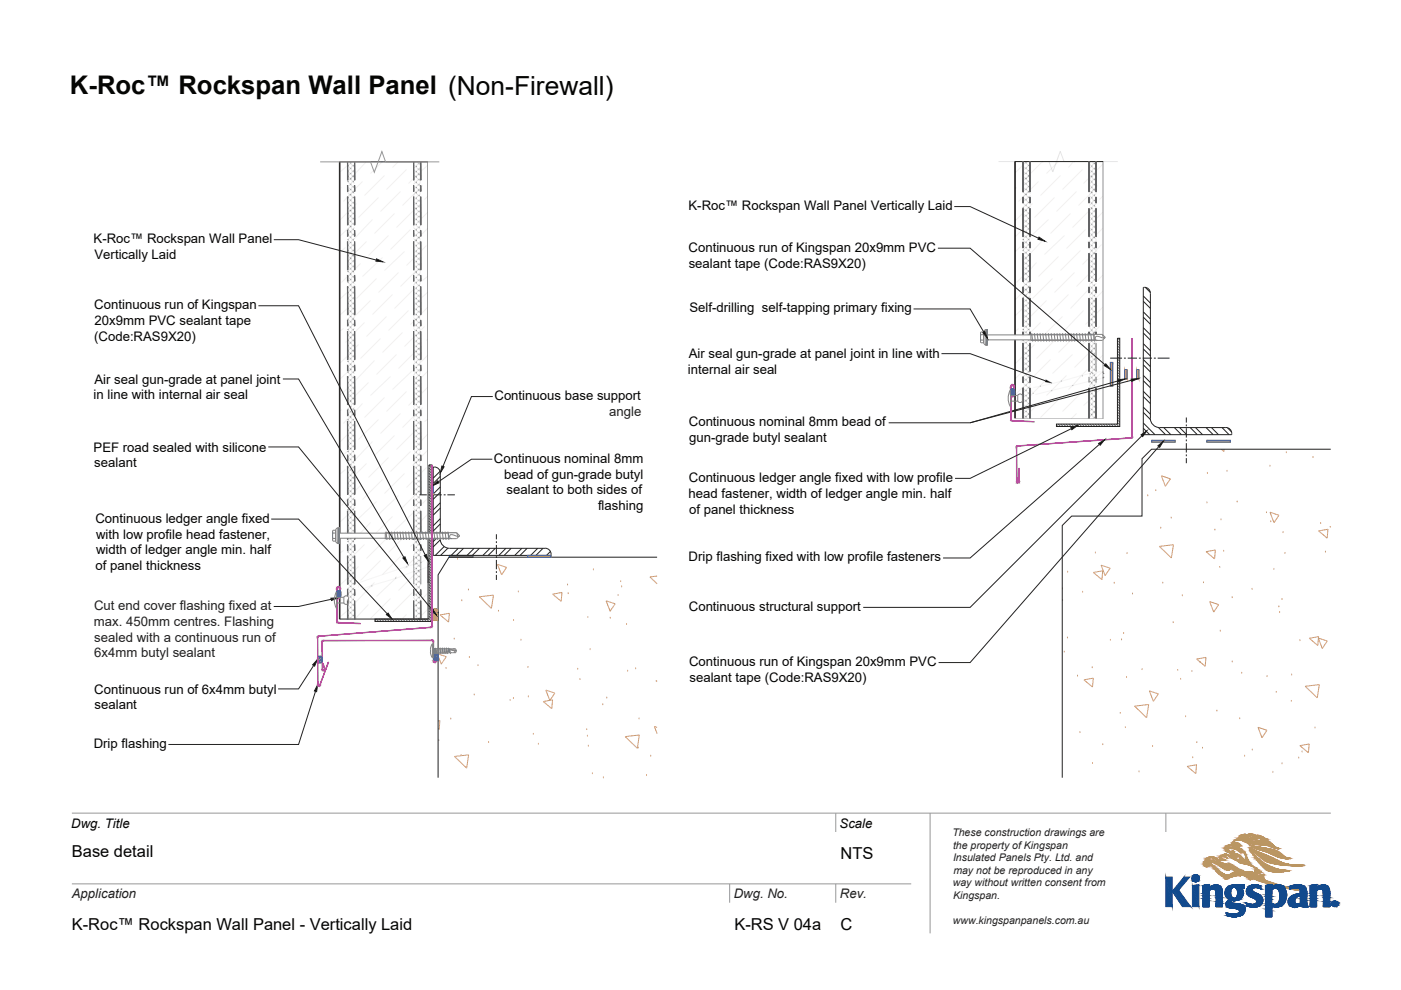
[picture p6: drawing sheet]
<svg xmlns="http://www.w3.org/2000/svg" width="297mm" height="210mm" viewBox="0 0 297 210" stroke-linecap="round" stroke-linejoin="round" font-family="sans-serif">
<defs><g id="words">
<text font-size="5.4" fill="#040503" x="14.8" y="19.9">K-Roc™ Rockspan Wall Panel (Non-Firewall)</text>
<g font-size="3.5" fill="#040503">
<text x="15.2" y="181.7">Base detail</text>
<text x="178.2" y="182.2">NTS</text>
<text x="15.2" y="197.2">K-Roc™ Rockspan Wall Panel - Vertically Laid</text>
<text x="155.7" y="197.2">K-RS V 04a</text>
<text x="178.2" y="197.2">C</text>
</g>
<g font-size="2.8" fill="#040503">
<text x="146" y="44.5">K-Roc™ Rockspan Wall Panel Vertically Laid</text>
<text x="19.9" y="51.5">K-Roc™ Rockspan Wall Panel</text>
<text x="146" y="53.4">Continuous run of Kingspan 20x9mm PVC</text>
<text x="20" y="54.9">Vertically Laid</text>
<text x="146" y="56.7">sealant tape (Code:RAS9X20)</text>
<text x="20" y="65.6">Continuous run of Kingspan</text>
<text x="20" y="69">20x9mm PVC sealant tape</text>
<text x="146.2" y="66.3">Self-drilling self-tapping primary fixing</text>
<text x="20" y="72.3">(Code:RAS9X20)</text>
<text x="146" y="76">Air seal gun-grade at panel joint in line with</text>
<text x="20" y="81.4">Air seal gun-grade at panel joint</text>
<text x="145.9" y="79.3">internal air seal</text>
<text x="19.9" y="84.7">in line with internal air seal</text>
<text x="104.8" y="84.9">Continuous base support</text>
<text x="19.9" y="95.8">PEF road sealed with silicone</text>
<text x="146" y="90.4">Continuous nominal 8mm bead of</text>
<text x="146.1" y="93.8">gun-grade butyl sealant</text>
<text x="20" y="99.1">sealant</text>
<text x="104.7" y="98.1">Continuous nominal 8mm</text>
<text x="106.9" y="101.5">bead of gun-grade butyl</text>
<text x="107.4" y="104.9">sealant to both sides of</text>
<text x="146" y="105.6">head fastener, width of ledger angle min. half</text>
<text x="146" y="102.2">Continuous ledger angle fixed with low profile</text>
<text x="20.2" y="110.9">Continuous ledger angle fixed</text>
<text x="126.8" y="108.2">flashing</text>
<text x="146.1" y="109">of panel thickness</text>
<text x="20.4" y="114.2">with low profile head fastener,</text>
<text x="20.4" y="117.6">width of ledger angle min. half</text>
<text x="146" y="119.1">Drip flashing fixed with low profile fasteners</text>
<text x="20.3" y="121">of panel thickness</text>
<text x="146" y="129.6">Continuous structural support</text>
<text x="146.1" y="141.3">Continuous run of Kingspan 20x9mm PVC</text>
<text x="20" y="147.1">Continuous run of 6x4mm butyl</text>
<text x="146.2" y="144.6">sealant tape (Code:RAS9X20)</text>
<text x="20" y="150.5">sealant</text>
<text x="19.9" y="158.6">Drip flashing</text>
<text x="15.1" y="175.5">Dwg. Title</text>
<text x="178" y="175.6">Scale</text>
</g>
<g font-size="2.8" fill="#231f20">
<text x="129.2" y="88.2">angle</text>
<text x="20" y="129.4">Cut end cover flashing fixed at</text>
<text x="19.9" y="132.7">max. 450mm centres. Flashing</text>
<text x="20" y="136.1">sealed with a continuous run of</text>
<text x="20" y="139.4">6x4mm butyl sealant</text>
<text x="15.2" y="190.5">Application</text>
<text x="155.6" y="190.5">Dwg. No.</text>
<text x="178.1" y="190.5">Rev.</text>
</g>
<g font-size="2.2" fill="#231f20">
<text x="201.9" y="177.3">These construction drawings are</text>
<text x="202.1" y="180">the property of Kingspan</text>
<text x="202.1" y="182.6">Insulated Panels Pty. Ltd. and</text>
<text x="202.1" y="185.3">may not be reproduced in any</text>
<text x="202" y="188">way without written consent from</text>
<text x="202.1" y="190.7">Kingspan.</text>
<text x="202" y="196">www.kingspanpanels.com.au</text>
</g>
</g></defs>
<g fill="#dea46c">
<path d="M90.7 118.6h.2l-.2 5zM90.9 118.6l-.2 5h.2z"/>
<path d="M90.7 118.6h.2l-.2 5v-5v5l.2-5zM90.9 118.6l-.2 5h.2v-5v5h-.2z"/>
</g>
<path d="M90.7 118.6v5h.2v-5v5h-.2v-5h.2z" fill="#3853a3"/>
<path d="M95.3 117.8l5 .4h-5zM95.3 117.8l5 .4v-.4z" fill="#dea46c"/>
<path d="M95.3 117.8l5 .4h-5zM95.3 117.8h5v.4z" fill="none" stroke="#dea46c" stroke-width=".21"/>
<path d="M95.3 117.8h5v.4h-5z" fill="none" stroke="#3853a3" stroke-width=".21"/>
<g fill="#c6c5c5">
<path d="M73.6 35.2l-1.5 1.5z"/>
<path d="M72.3 39.8l-.2 .2z"/>
<path d="M81.1 34.3l-2.5 2.6z"/>
<path d="M77.4 41.5l4.2-4.2z"/>
<path d="M83.3 35.6l1.2-1.3z"/>
<path d="M76.1 46.1l4.2-4.2z"/>
<path d="M82 40.2l4.2-4.2z"/>
<path d="M73.2 52.4l-1.1 1.1z"/>
<path d="M79.1 46.5l-4.2 4.2z"/>
<path d="M84.9 40.6l-4.2 4.3z"/>
<path d="M83.7 45.3l-4.2 4.2z"/>
<path d="M82.4 49.9l-4.2 4.2z"/>
<path d="M90.6 41.7l-.6 .6z"/>
<path d="M76.9 58.7l4.3-4.2z"/>
<path d="M87 48.6l-4.1 4.3z"/>
<path d="M88.7 46.9l1.9-1.8z"/>
<path d="M74 65l-1.9 2z"/>
<path d="M79.9 59.2l-4.2 4.2z"/>
<path d="M81.6 57.5l4.2-4.2z"/>
<path d="M72.7 69.7l-.6 .7z"/>
<path d="M80.3 62.1l4.2-4.2z"/>
<path d="M83.3 62.5l-4.2 4.2z"/>
<path d="M82 67.2l-4.2 4.2z"/>
<path d="M87.9 61.3l-4.2 4.2z"/>
<path d="M90.6 58.6l-1 1z"/>
<path d="M80.7 71.8l-4.2 4.2z"/>
<path d="M86.6 65.9l-4.2 4.2z"/>
<path d="M73.6 82.3l-1.5 1.5z"/>
<path d="M79.5 76.4l-4.2 4.2z"/>
<path d="M85.4 70.5l-4.2 4.2z"/>
<path d="M72.3 86.9l-.2 .3z"/>
<path d="M79.9 79.3l4.2-4.1z"/>
<path d="M82.9 79.8l-4.3 4.2z"/>
<path d="M90.6 72l-.2 .2z"/>
<path d="M81.6 84.4l-4.2 4.2z"/>
<path d="M83.3 82.7l4.2-4.2z"/>
<path d="M90.6 75.4l-1.4 1.4z"/>
<path d="M80.3 89l-4.2 4.3z"/>
<path d="M86.2 83.1l-4.2 4.2z"/>
<path d="M73.2 99.6l-1.1 1z"/>
<path d="M79.1 93.7l-4.2 4.2z"/>
<path d="M84.9 87.8l-4.2 4.2z"/>
<path d="M83.7 92.4l-4.2 4.2z"/>
<path d="M78.2 101.2l4.2-4.2z"/>
<path d="M90.6 88.9l-.6 .6z"/>
<path d="M76.9 105.9l4.3-4.2z"/>
<path d="M87 95.8l-4.1 4.2z"/>
<path d="M88.7 94.1l1.9-1.8z"/>
<path d="M74 112.2l-1.9 1.9z"/>
<path d="M79.9 106.3l-4.2 4.2z"/>
<path d="M81.6 104.6l4.2-4.2z"/>
<path d="M72.7 116.8l-.6 .7z"/>
<path d="M84.5 105l-4.2 4.2z"/>
<path d="M83.3 109.7l-4.2 4.2z"/>
<path d="M82 114.3l-4.2 4.2z"/>
<path d="M87.9 108.4l-4.2 4.2z"/>
<path d="M90.6 105.7l-1 1z"/>
<path d="M76.5 123.1l4.2-4.2z"/>
<path d="M86.6 113l-4.2 4.2z"/>
<path d="M73.6 129.4l-1.5 1.5z"/>
<path d="M85.4 117.7l-4.2 4.2z"/>
<path d="M75.1 131.3l3.1-3.1z"/>
<path d="M82.9 126.9l-4.3 4.2z"/>
<path d="M90.5 119.2l-.1 .1z"/>
<path d="M83.3 129.9l4.2-4.2z"/>
<path d="M90.6 122.5l-1.4 1.4z"/>
<path d="M86.2 130.3l-1 1z"/>
<path d="M77.8 34.3l-3 3zM74.8 37.3l-.6 .6zM74.2 37.9l-.2 .2z"/>
<path d="M74.8 40.7l2.1-2.2zM74.2 41.3l.6-.6zM72.7 42.7l1.5-1.4z"/>
<path d="M75.7 43.2l-.9 .9zM74.8 44.1l-.6 .5zM74.2 44.6l-2.1 2.2z"/>
<path d="M74.2 48l.2-.2zM74.2 48l-2.1 2.1z"/>
<path d="M90.6 35l-1.9 1.9zM88.1 37.5l.6-.6zM88.1 37.5l-1.5 1.4z"/>
<path d="M74.8 54.2l3-3zM74.8 54.2l-.6 .5zM74.2 54.7l-.6 .7z"/>
<path d="M89.6 39.4l-.9 .9zM88.7 40.3l-.6 .5zM85.4 43.6l2.7-2.8z"/>
<path d="M76.5 55.8l-1.7 1.7zM74.8 57.5l-.6 .6zM74.2 58.1l-1.9 1.9z"/>
<path d="M88.1 44.2l.2-.2zM88.1 44.2l-4 4z"/>
<path d="M74.8 60.9l.5-.5zM74.2 61.5l.6-.6zM72.1 63.6l2.1-2.1z"/>
<path d="M88.7 50.4l1.9-1.9zM88.1 50.9l.6-.5zM87.5 51.6l.6-.7z"/>
<path d="M74.8 67.6l3.8-3.8zM74.4 68l.4-.4z"/>
<path d="M90.4 52l-1.7 1.7zM88.1 54.3l.6-.6zM88.1 54.3l-1.9 1.9z"/>
<path d="M77.4 68.4l-2.6 2.6zM74.2 71.6l.6-.6zM74.2 71.6l-1 1z"/>
<path d="M88.7 57.1l.5-.5zM88.1 57.7l.6-.6zM84.9 60.8l3.2-3.1z"/>
<path d="M76.1 73l-1.3 1.4zM74.8 74.4l-.6 .5zM74.2 74.9l-2.1 2.2z"/>
<path d="M74.8 77.7l-.6 .6zM74.2 78.3l-2.1 2.1z"/>
<path d="M90.6 62l-1.9 1.8zM88.7 63.8l-.4 .4z"/>
<path d="M88.7 67.2l1.9-1.9zM88.1 67.8l.6-.6zM87 68.8l1.1-1z"/>
<path d="M74.8 84.5l3.4-3.5zM74.8 84.5l-.6 .5zM74.2 85l-.2 .3z"/>
<path d="M90 69.3l-1.3 1.3zM88.1 71.1l.6-.5zM88.1 71.1l-2.3 2.4z"/>
<path d="M74.8 87.8l2.1-2.1zM74.2 88.4l.6-.6zM72.7 89.9l1.5-1.5z"/>
<path d="M88.7 73.9l-.6 .6zM88.1 74.5l-3.6 3.6z"/>
<path d="M75.7 90.3l-.9 .9zM74.8 91.2l-.6 .6zM74.2 91.8l-2.1 2.1z"/>
<path d="M74.4 94.9l-.2 .2zM74.2 95.1l-2.1 2.2z"/>
<path d="M90.6 78.8l-1.9 1.9zM88.7 80.7l-.6 .5zM88.1 81.2l-.2 .3z"/>
<path d="M90.6 82.1l-1.9 1.9zM88.7 84l-.6 .6zM88.1 84.6l-1.5 1.5z"/>
<path d="M74.8 101.3l3-3zM74.8 101.3l-.6 .6zM74.2 101.9l-.6 .6z"/>
<path d="M89.6 86.5l-.9 .9zM88.1 88l.6-.6zM85.4 90.7l2.7-2.7z"/>
<path d="M74.8 104.7l1.7-1.8zM74.8 104.7l-.6 .5zM74.2 105.2l-1.9 1.9z"/>
<path d="M88.3 91.1l-.2 .2zM88.1 91.3l-4 4z"/>
<path d="M75.3 107.6l-.5 .5zM74.8 108.1l-.6 .5zM74.2 108.6l-2.1 2.2z"/>
<path d="M88.7 97.5l1.9-1.9zM88.1 98.1l.6-.6zM87.5 98.7l.6-.6z"/>
<path d="M78.6 110.9l-3.8 3.9zM74.8 114.8l-.4 .3z"/>
<path d="M90.4 99.1l-1.7 1.8zM88.7 100.9l-.6 .5zM88.1 101.4l-1.9 1.9z"/>
<path d="M77.4 115.5l-2.6 2.6zM74.8 118.1l-.6 .6zM74.2 118.7l-1 1z"/>
<path d="M89.2 103.8l-.5 .4zM88.7 104.2l-.6 .6zM88.1 104.8l-3.2 3.2z"/>
<path d="M76.1 120.2l-1.3 1.3zM74.8 121.5l-.6 .6zM74.2 122.1l-2.1 2.1z"/>
<path d="M74.8 124.9l-.6 .5zM74.2 125.4l-2.1 2.2z"/>
<path d="M90.6 109.1l-1.9 1.9zM88.7 111l-.4 .3z"/>
<path d="M79.5 123.5l-.8 .8zM78.7 124.3l-3.4 3.4z"/>
<path d="M88.7 114.3l1.9-1.9zM88.1 114.9l.6-.6zM87 116l1.1-1.1z"/>
<path d="M83.8 122.6l.3-.3zM79.9 126.5l3.9-3.9z"/>
<path d="M90 116.4l-1.3 1.3zM88.1 118.3l.6-.6zM88.1 118.3l-.4 .4zM87.7 118.7l-1.6 1.5zM86.1 120.2l-.3 .4z"/>
<path d="M88.7 121.1l-.6 .5zM87.7 122l.4-.4zM87.7 122.1l-3.2 3.1z"/>
<path d="M90.6 125.9l-1.9 1.9zM88.1 128.4l.6-.6zM88.1 128.4l-.2 .2z"/>
<path d="M90.6 129.3l-1.9 1.9zM88.7 131.2l-.2 .1z"/>
</g>
<g fill="#9e9ea0">
<path d="M88 34.3l-.3 .4z"/>
<path d="M89.2 130.8l-.4 .4z"/>
<path d="M88.2 130.7l.5 .5z"/>
<path d="M89.1 34.3l-.3 .4zM88.8 34.7l-.6 .6zM88.2 35.3l-.5 .5z"/>
<path d="M89.2 35.4l-.4 .5zM88.2 36.4l.6-.5zM88.2 36.4l-.5 .5z"/>
<path d="M89.2 36.5l-.4 .5zM88.2 37.5l.6-.5zM87.7 38l.5-.5z"/>
<path d="M89.2 37.7l-.4 .4zM88.2 38.7l.6-.6zM88.2 38.7l-.5 .5z"/>
<path d="M88.8 39.2l.4-.4zM88.8 39.2l-.6 .6zM87.7 40.3l.5-.5z"/>
<path d="M89.2 39.9l-.4 .4zM88.2 40.9l.6-.6zM88.2 40.9l-.5 .5z"/>
<path d="M88.8 41.5l.4-.5zM88.8 41.5l-.6 .5zM87.7 42.5l.5-.5z"/>
<path d="M89.2 42.1l-.4 .5zM88.8 42.6l-.6 .5zM87.7 43.6l.5-.5z"/>
<path d="M88.8 43.7l.4-.4zM88.8 43.7l-.6 .6zM87.7 44.8l.5-.5z"/>
<path d="M89.2 44.4l-.4 .4zM88.8 44.8l-.6 .6zM87.7 45.9l.5-.5z"/>
<path d="M88.8 46l.4-.5zM88.8 46l-.6 .5zM87.7 47l.5-.5z"/>
<path d="M89.2 46.6l-.4 .5zM88.8 47.1l-.6 .5zM87.7 48.1l.5-.5z"/>
<path d="M88.8 48.2l.4-.4zM88.8 48.2l-.6 .6zM87.7 49.3l.5-.5z"/>
<path d="M89.2 48.9l-.4 .4zM88.8 49.3l-.6 .6zM87.7 50.4l.5-.5z"/>
<path d="M89.2 50l-.4 .4zM88.8 50.4l-.6 .6zM88.2 51l-.5 .5z"/>
<path d="M89.2 51.1l-.4 .5zM88.2 52.1l.6-.5zM87.7 52.6l.5-.5z"/>
<path d="M89.2 52.2l-.4 .5zM88.8 52.7l-.6 .5zM88.2 53.2l-.5 .5z"/>
<path d="M89.2 53.4l-.4 .4zM88.2 54.4l.6-.6zM87.7 54.9l.5-.5z"/>
<path d="M89.2 54.5l-.4 .4zM88.8 54.9l-.6 .6zM88.2 55.5l-.5 .5z"/>
<path d="M89.2 55.6l-.4 .4zM88.2 56.6l.6-.6zM87.7 57.1l.5-.5z"/>
<path d="M89.2 56.7l-.4 .5zM88.2 57.7l.6-.5zM88.2 57.7l-.5 .5z"/>
<path d="M89.2 57.8l-.4 .5zM88.2 58.9l.6-.6zM87.7 59.3l.5-.4z"/>
<path d="M89.2 59l-.4 .4zM88.8 59.4l-.6 .6zM87.7 60.5l.5-.5z"/>
<path d="M88.8 60.5l.4-.4zM88.8 60.5l-.6 .6zM87.7 61.6l.5-.5z"/>
<path d="M89.2 61.2l-.4 .5zM88.8 61.7l-.6 .5zM87.7 62.7l.5-.5z"/>
<path d="M88.8 62.8l.4-.5zM88.8 62.8l-.6 .5zM87.7 63.8l.5-.5z"/>
<path d="M88.8 63.9l.4-.4zM88.2 64.5l.6-.6zM87.7 65l.5-.5z"/>
<path d="M88.8 65l.4-.4zM88.2 65.6l.6-.6zM87.7 66.1l.5-.5z"/>
<path d="M88.8 66.2l.4-.5zM88.2 66.7l.6-.5zM87.7 67.2l.5-.5z"/>
<path d="M88.8 67.3l.4-.5zM88.2 67.8l.6-.5zM87.7 68.3l.5-.5z"/>
<path d="M88.8 68.4l.4-.4zM88.2 69l.6-.6zM87.7 69.4l.5-.4z"/>
<path d="M88.8 69.5l.4-.4zM88.8 69.5l-.6 .6zM87.7 70.6l.5-.5z"/>
<path d="M89.2 70.2l-.4 .4zM88.2 71.2l.6-.6zM87.7 71.7l.5-.5z"/>
<path d="M89.2 71.3l-.4 .5zM88.8 71.8l-.6 .5zM88.2 72.3l-.5 .5z"/>
<path d="M89.2 72.4l-.4 .5zM88.2 73.5l.6-.6zM87.7 74l.5-.5z"/>
<path d="M89.2 73.6l-.4 .4zM88.8 74l-.6 .6zM88.2 74.6l-.5 .5z"/>
<path d="M89.2 74.7l-.4 .4zM88.2 75.7l.6-.6zM87.7 76.2l.5-.5z"/>
<path d="M89.2 75.8l-.4 .5zM88.8 76.3l-.6 .5zM88.2 76.8l-.5 .5z"/>
<path d="M89.2 76.9l-.4 .5zM88.2 77.9l.6-.5zM87.7 78.4l.5-.5z"/>
<path d="M89.2 78.1l-.4 .4zM88.8 78.5l-.6 .6zM87.7 79.6l.5-.5z"/>
<path d="M89.2 79.2l-.4 .4zM88.2 80.2l.6-.6zM87.7 80.7l.5-.5z"/>
<path d="M89.2 80.3l-.4 .4zM88.8 80.7l-.6 .6zM87.7 81.8l.5-.5z"/>
<path d="M88.8 81.9l.4-.5zM88.8 81.9l-.6 .5zM87.7 82.9l.5-.5z"/>
<path d="M89.2 82.5l-.4 .5zM88.8 83l-.6 .5zM87.7 84l.5-.5z"/>
<path d="M88.8 84.1l.4-.4zM88.8 84.1l-.6 .6zM87.7 85.2l.5-.5z"/>
<path d="M89.2 84.8l-.4 .4zM88.8 85.2l-.6 .6zM87.7 86.3l.5-.5z"/>
<path d="M88.8 86.4l.4-.5zM88.8 86.4l-.6 .5zM87.7 87.4l.5-.5z"/>
<path d="M89.2 87l-.4 .5zM88.2 88l.6-.5zM87.7 88.5l.5-.5z"/>
<path d="M89.2 88.2l-.4 .4zM88.8 88.6l-.6 .6zM88.2 89.2l-.5 .5z"/>
<path d="M89.2 89.3l-.4 .4zM88.2 90.3l.6-.6zM87.7 90.8l.5-.5z"/>
<path d="M89.2 90.4l-.4 .4zM88.8 90.8l-.6 .6zM88.2 91.4l-.5 .5z"/>
<path d="M89.2 91.5l-.4 .5zM88.2 92.5l.6-.5zM87.7 93l.5-.5z"/>
<path d="M89.2 92.6l-.4 .5zM88.8 93.1l-.6 .5zM88.2 93.6l-.5 .5z"/>
<path d="M89.2 93.8l-.4 .4zM88.2 94.8l.6-.6zM87.7 95.3l.5-.5z"/>
<path d="M89.2 94.9l-.4 .4zM88.8 95.3l-.6 .6zM88.2 95.9l-.5 .5z"/>
<path d="M89.2 96l-.4 .4zM88.2 97l.6-.6zM87.7 97.5l.5-.5z"/>
<path d="M89.2 97.1l-.4 .5zM88.8 97.6l-.6 .5zM87.7 98.6l.5-.5z"/>
<path d="M88.8 98.7l.4-.5zM88.8 98.7l-.6 .6zM87.7 99.7l.5-.4z"/>
<path d="M89.2 99.4l-.4 .4zM88.8 99.8l-.6 .6zM87.7 100.9l.5-.5z"/>
<path d="M88.8 100.9l.4-.4zM88.8 100.9l-.6 .6zM87.7 102l.5-.5z"/>
<path d="M89.2 101.6l-.4 .5zM88.8 102.1l-.6 .5zM87.7 103.1l.5-.5z"/>
<path d="M88.8 103.2l.4-.5zM88.8 103.2l-.6 .5zM87.7 104.2l.5-.5z"/>
<path d="M89.2 103.9l-.4 .4zM88.8 104.3l-.6 .6zM87.7 105.4l.5-.5z"/>
<path d="M89.2 105l-.4 .4zM88.8 105.4l-.6 .6zM88.2 106l-.5 .5z"/>
<path d="M88.8 106.6l.4-.5zM88.2 107.1l.6-.5zM87.7 107.6l.5-.5z"/>
<path d="M88.8 107.7l.4-.5zM88.2 108.2l.6-.5zM87.7 108.7l.5-.5z"/>
<path d="M88.8 108.8l.4-.4zM88.2 109.4l.6-.6zM87.7 109.8l.5-.4z"/>
<path d="M88.8 109.9l.4-.4zM88.2 110.5l.6-.6zM87.7 111l.5-.5z"/>
<path d="M88.8 111l.4-.4zM88.2 111.6l.6-.6zM87.7 112.1l.5-.5z"/>
<path d="M89.2 111.7l-.4 .5zM88.8 112.2l-.6 .5zM88.2 112.7l-.5 .5z"/>
<path d="M89.2 112.8l-.4 .5zM88.2 113.9l.6-.6zM87.7 114.4l.5-.5z"/>
<path d="M89.2 114l-.4 .4zM88.8 114.4l-.6 .6zM88.2 115l-.5 .5z"/>
<path d="M88.8 115.5l.4-.4zM88.8 115.5l-.6 .6zM87.7 116.6l.5-.5z"/>
<path d="M89.2 116.2l-.4 .5zM88.8 116.7l-.6 .5zM87.7 117.7l.5-.5z"/>
<path d="M88.8 117.8l.4-.5zM88.8 117.8l-.6 .5zM88.2 118.3l-.5 .5z"/>
<path d="M89.2 118.5l-.4 .4zM88.8 118.9l-.6 .6zM88.2 119.5l-.2 .1zM88 119.6l-.3 .3z"/>
<path d="M89.2 119.6l-.4 .4zM88.8 120l-.6 .6zM88.2 120.6l-.5 .5z"/>
<path d="M89.2 120.7l-.2 .2zM89 120.9l-.2 .2zM88.8 121.1l-.6 .6zM88.2 121.7l-.5 .5z"/>
<path d="M89.2 121.8l-.4 .5zM88.8 122.3l-.6 .5zM88.2 122.8l-.5 .5z"/>
<path d="M89.2 123l-.4 .4zM88.8 123.4l-.6 .5zM87.7 124.4l.5-.5z"/>
<path d="M89.2 124.1l-.4 .4zM88.8 124.5l-.6 .6zM88.2 125.1l-.5 .5z"/>
<path d="M89.2 125.2l-.4 .4zM88.2 126.2l.6-.6zM87.7 126.7l.5-.5z"/>
<path d="M89.2 126.3l-.4 .5zM88.8 126.8l-.6 .5zM88.2 127.3l-.5 .5z"/>
<path d="M89.2 127.4l-.4 .5zM88.2 128.4l.6-.5zM87.7 128.9l.5-.5z"/>
<path d="M89.2 128.6l-.4 .4zM88.8 129l-.6 .6zM88.2 129.6l-.5 .5z"/>
<path d="M89.2 129.7l-.4 .4zM88.2 130.7l.6-.6zM87.7 131.2l.5-.5z"/>
</g>
<path d="M87.7 130.2l.5 .5z" fill="#9e9ea0"/>
<path d="M88.8 130.1l.4 .5zM88.2 129.6l.6 .5zM87.7 129.1l.5 .5z" fill="#9e9ea0"/>
<path d="M88.8 129l.4 .4zM88.2 128.4l.6 .6zM87.7 127.9l.4 .5z" fill="#9e9ea0"/>
<path d="M88.8 127.9l.4 .4zM88.2 127.3l.5 .5z" fill="#9e9ea0"/>
<path d="M87.7 126.8l.5 .5z" fill="#9e9ea0"/>
<path d="M88.8 126.8l.4 .4zM88.2 126.2l.6 .6zM87.7 125.7l.5 .5z" fill="#9e9ea0"/>
<path d="M88.8 125.6l.4 .5zM88.2 125.1l.6 .5zM87.7 124.6l.5 .5z" fill="#9e9ea0"/>
<path d="M88.8 124.5l.4 .5zM88.2 123.9l.6 .6zM87.7 123.5l.5 .4z" fill="#9e9ea0"/>
<path d="M88.8 123.4l.4 .4zM88.2 122.8l.6 .6zM87.7 122.4l.5 .4z" fill="#9e9ea0"/>
<path d="M88.8 122.3l.4 .4zM88.2 121.7l.6 .6zM87.8 121.3l.3 .3z" fill="#9e9ea0"/>
<path d="M88.8 121.1l.4 .5zM88.2 120.6l.4 .4z" fill="#9e9ea0"/>
<path d="M87.7 120.1l.5 .5z" fill="#9e9ea0"/>
<path d="M88.8 120l.4 .4zM88.3 119.5l.5 .5zM88.2 119.5h.1zM87.7 119l.5 .5z" fill="#9e9ea0"/>
<path d="M88.8 118.9l.3 .4zM88.2 118.3l.6 .6zM87.7 117.8l.4 .5z" fill="#9e9ea0"/>
<path d="M88.8 117.8l.4 .4zM88.2 117.2l.5 .5z" fill="#9e9ea0"/>
<path d="M87.7 116.7l.5 .5z" fill="#9e9ea0"/>
<path d="M88.8 116.7l.4 .4zM88.2 116.1l.6 .6zM87.7 115.6l.5 .5z" fill="#9e9ea0"/>
<path d="M88.8 115.5l.4 .5zM88.2 115l.6 .5zM88.1 114.9l.1 .1zM87.7 114.5l.4 .4z" fill="#9e9ea0"/>
<path d="M88.8 114.4l.4 .5zM88.7 114.3l.1 .1zM88.2 113.9l.5 .4z" fill="#9e9ea0"/>
<path d="M87.7 113.4l.5 .5z" fill="#9e9ea0"/>
<path d="M88.8 113.3l.4 .4zM88.2 112.7l.6 .6zM87.7 112.2l.5 .5z" fill="#9e9ea0"/>
<path d="M88.8 112.2l.4 .4zM88.2 111.6l.6 .6zM87.7 111.1l.5 .5z" fill="#9e9ea0"/>
<path d="M88.8 111l.4 .5zM88.2 110.5l.5 .5z" fill="#9e9ea0"/>
<path d="M87.7 110l.5 .5z" fill="#9e9ea0"/>
<path d="M88.8 109.9l.4 .5zM88.2 109.4l.6 .5zM87.7 108.9l.5 .5z" fill="#9e9ea0"/>
<path d="M88.8 108.8l.4 .4zM88.2 108.2l.6 .6zM87.7 107.7l.5 .5z" fill="#9e9ea0"/>
<path d="M88.8 107.7l.4 .4zM88.2 107.1l.6 .6zM87.7 106.6l.5 .5z" fill="#9e9ea0"/>
<path d="M88.8 106.6l.4 .4zM88.2 106l.6 .6zM87.7 105.5l.5 .5z" fill="#9e9ea0"/>
<path d="M88.8 105.4l.4 .5zM88.2 104.9l.6 .5zM87.7 104.4l.4 .4z" fill="#9e9ea0"/>
<path d="M88.8 104.3l.4 .4zM88.2 103.7l.5 .5z" fill="#9e9ea0"/>
<path d="M87.7 103.3l.5 .4z" fill="#9e9ea0"/>
<path d="M88.8 103.2l.4 .4zM88.2 102.6l.6 .6zM87.7 102.1l.5 .5z" fill="#9e9ea0"/>
<path d="M88.8 102.1l.4 .4zM88.2 101.5l.6 .6zM87.7 101l.4 .4z" fill="#9e9ea0"/>
<path d="M88.8 100.9l.4 .5zM88.2 100.4l.5 .5z" fill="#9e9ea0"/>
<path d="M87.7 99.9l.5 .5z" fill="#9e9ea0"/>
<path d="M88.8 99.8l.4 .5zM88.2 99.3l.6 .5zM87.7 98.8l.5 .5z" fill="#9e9ea0"/>
<path d="M88.8 98.7l.4 .4zM88.2 98.1l.6 .6zM87.7 97.6l.4 .5z" fill="#9e9ea0"/>
<path d="M88.8 97.6l.4 .4zM88.2 97l.5 .5z" fill="#9e9ea0"/>
<path d="M87.7 96.5l.5 .5z" fill="#9e9ea0"/>
<path d="M88.8 96.4l.4 .5zM88.2 95.9l.6 .5zM87.7 95.4l.5 .5z" fill="#9e9ea0"/>
<path d="M88.8 95.3l.4 .5zM88.2 94.8l.6 .5zM87.7 94.3l.5 .5z" fill="#9e9ea0"/>
<path d="M88.8 94.2l.4 .4zM88.2 93.6l.6 .6zM87.7 93.1l.5 .5z" fill="#9e9ea0"/>
<path d="M88.8 93.1l.4 .4zM88.2 92.5l.6 .6zM87.7 92l.5 .5z" fill="#9e9ea0"/>
<path d="M88.8 92l.4 .4zM88.2 91.4l.6 .6zM87.7 90.9l.4 .4z" fill="#9e9ea0"/>
<path d="M88.8 90.8l.4 .5zM88.2 90.3l.6 .5zM87.7 89.8l.5 .5z" fill="#9e9ea0"/>
<path d="M88.8 89.7l.4 .5zM88.2 89.2l.6 .5zM87.7 88.7l.5 .5z" fill="#9e9ea0"/>
<path d="M88.8 88.6l.4 .4zM88.2 88l.6 .6zM87.7 87.5l.4 .5z" fill="#9e9ea0"/>
<path d="M88.8 87.5l.4 .4zM88.2 86.9l.5 .5zM87.7 86.4l.5 .5z" fill="#9e9ea0"/>
<path d="M88.8 86.4l.4 .4zM88.2 85.8l.6 .6zM87.7 85.3l.5 .5z" fill="#9e9ea0"/>
<path d="M88.8 85.2l.4 .5zM88.2 84.7l.6 .5zM87.7 84.2l.4 .4z" fill="#9e9ea0"/>
<path d="M88.8 84.1l.4 .5zM88.2 83.5l.5 .5zM87.7 83.1l.5 .4z" fill="#9e9ea0"/>
<path d="M88.8 83l.4 .4zM88.2 82.4l.6 .6zM87.7 81.9l.5 .5z" fill="#9e9ea0"/>
<path d="M88.8 81.9l.4 .4zM88.2 81.3l.6 .6zM87.7 80.8l.4 .4z" fill="#9e9ea0"/>
<path d="M88.8 80.7l.4 .5zM88.2 80.2l.5 .5zM87.7 79.7l.5 .5z" fill="#9e9ea0"/>
<path d="M88.8 79.6l.4 .5zM88.2 79.1l.6 .5zM87.7 78.6l.5 .5z" fill="#9e9ea0"/>
<path d="M88.8 78.5l.4 .4zM88.2 77.9l.6 .6zM87.7 77.4l.5 .5z" fill="#9e9ea0"/>
<path d="M88.8 77.4l.4 .4zM88.2 76.8l.6 .6zM87.7 76.3l.5 .5z" fill="#9e9ea0"/>
<path d="M88.8 76.3l.4 .4zM88.2 75.7l.6 .6zM87.7 75.2l.5 .5z" fill="#9e9ea0"/>
<path d="M88.8 75.1l.4 .5zM88.2 74.6l.6 .5zM87.7 74.1l.4 .4z" fill="#9e9ea0"/>
<path d="M88.8 74l.4 .5zM88.2 73.5l.5 .4zM87.7 73l.5 .5z" fill="#9e9ea0"/>
<path d="M88.8 72.9l.4 .4zM88.2 72.3l.6 .6zM87.7 71.8l.5 .5z" fill="#9e9ea0"/>
<path d="M88.8 71.8l.4 .4zM88.2 71.2l.6 .6zM87.7 70.7l.4 .4z" fill="#9e9ea0"/>
<path d="M88.8 70.6l.4 .5zM88.2 70.1l.5 .5zM87.7 69.6l.5 .5z" fill="#9e9ea0"/>
<path d="M88.8 69.5l.4 .5zM88.2 69l.6 .5zM87.7 68.5l.5 .5z" fill="#9e9ea0"/>
<path d="M88.8 68.4l.4 .5zM88.2 67.8l.6 .6zM87.7 67.3l.4 .5z" fill="#9e9ea0"/>
<path d="M88.8 67.3l.4 .4zM88.7 67.2l.1 .1zM88.2 66.7l.5 .5zM87.7 66.2l.5 .5z" fill="#9e9ea0"/>
<path d="M88.8 66.2l.4 .4zM88.2 65.6l.6 .6zM87.7 65.1l.5 .5z" fill="#9e9ea0"/>
<path d="M88.8 65l.4 .5zM88.2 64.5l.6 .5zM87.7 64l.5 .5z" fill="#9e9ea0"/>
<path d="M88.8 63.9l.4 .4zM88.2 63.3l.5 .5zM87.7 62.9l.5 .4z" fill="#9e9ea0"/>
<path d="M88.8 62.8l.4 .4zM88.2 62.2l.6 .6zM87.7 61.7l.5 .5z" fill="#9e9ea0"/>
<path d="M88.8 61.7l.4 .4zM88.2 61.1l.6 .6zM87.7 60.6l.5 .5z" fill="#9e9ea0"/>
<path d="M88.8 60.5l.4 .5zM88.2 60l.6 .5zM87.7 59.5l.5 .5z" fill="#9e9ea0"/>
<path d="M88.8 59.4l.4 .5zM88.2 58.9l.6 .5zM87.7 58.4l.5 .5z" fill="#9e9ea0"/>
<path d="M88.8 58.3l.4 .4zM88.2 57.7l.6 .6zM87.7 57.2l.4 .5z" fill="#9e9ea0"/>
<path d="M88.8 57.2l.4 .4zM88.2 56.6l.5 .5zM87.7 56.1l.5 .5z" fill="#9e9ea0"/>
<path d="M88.8 56l.4 .5zM88.2 55.5l.6 .5zM87.7 55l.5 .5z" fill="#9e9ea0"/>
<path d="M88.8 54.9l.4 .5zM88.2 54.4l.6 .5zM87.7 53.9l.4 .4z" fill="#9e9ea0"/>
<path d="M88.8 53.8l.4 .4zM88.2 53.2l.5 .5zM87.7 52.7l.5 .5z" fill="#9e9ea0"/>
<path d="M88.8 52.7l.4 .4zM88.2 52.1l.6 .6zM87.7 51.6l.5 .5z" fill="#9e9ea0"/>
<path d="M88.8 51.6l.4 .4zM88.2 51l.6 .6zM87.7 50.5l.4 .4z" fill="#9e9ea0"/>
<path d="M88.8 50.4l.4 .5zM88.2 49.9l.5 .5zM87.7 49.4l.5 .5z" fill="#9e9ea0"/>
<path d="M88.8 49.3l.4 .5zM88.2 48.8l.6 .5zM87.7 48.3l.5 .5z" fill="#9e9ea0"/>
<path d="M88.8 48.2l.4 .4zM88.2 47.6l.6 .6zM87.7 47.1l.5 .5z" fill="#9e9ea0"/>
<path d="M88.8 47.1l.4 .4zM88.2 46.5l.6 .6zM87.7 46l.5 .5z" fill="#9e9ea0"/>
<path d="M88.8 46l.4 .4zM88.2 45.4l.6 .6zM87.7 44.9l.5 .5z" fill="#9e9ea0"/>
<path d="M88.8 44.8l.4 .5zM88.2 44.3l.6 .5zM87.7 43.8l.4 .4z" fill="#9e9ea0"/>
<path d="M88.8 43.7l.4 .5zM88.2 43.1l.6 .6zM87.7 42.7l.5 .4z" fill="#9e9ea0"/>
<path d="M88.8 42.6l.4 .4zM88.2 42l.6 .6zM87.7 41.5l.5 .5z" fill="#9e9ea0"/>
<path d="M88.8 41.5l.4 .4zM88.2 40.9l.6 .6zM87.7 40.4l.4 .4z" fill="#9e9ea0"/>
<path d="M88.8 40.3l.4 .5zM88.2 39.8l.5 .5zM87.7 39.3l.5 .5z" fill="#9e9ea0"/>
<path d="M88.8 39.2l.4 .5zM88.2 38.7l.6 .5zM87.7 38.2l.5 .5z" fill="#9e9ea0"/>
<path d="M88.8 38.1l.4 .4zM88.2 37.5l.6 .6zM87.7 37l.4 .5z" fill="#9e9ea0"/>
<path d="M88.8 37l.4 .4zM88.2 36.4l.5 .5zM87.7 35.9l.5 .5z" fill="#9e9ea0"/>
<path d="M88.8 35.9l.4 .4zM88.2 35.3l.6 .6zM87.7 34.8l.5 .5z" fill="#9e9ea0"/>
<path d="M88.8 34.7l.4 .5zM88.4 34.3l.4 .4z" fill="#9e9ea0"/>
<path d="M72 131.3h18.7" fill="none" stroke="#231f20" stroke-width=".21"/>
<g fill="#9e9ea0">
<path d="M74.5 34.3l-.2 .3zM73.7 35.1l.6-.5z"/>
<path d="M74.8 35.2l.4-.4zM74.3 35.7l.5-.5zM73.7 36.3l.6-.6z"/>
<path d="M74.8 36.3l.4-.4zM74.3 36.8l.5-.5zM73.7 37.4l.6-.6z"/>
<path d="M74.8 37.4l.4-.4zM74.3 38l.5-.6zM73.7 38.5l.6-.5z"/>
<path d="M74.8 38.5l.4-.3zM74.3 39.1l.5-.6zM73.7 39.6l.6-.5z"/>
<path d="M74.8 39.6l.4-.3zM74.3 40.2l.5-.6zM73.7 40.8l.6-.6z"/>
<path d="M75.2 40.4l-.4 .4zM74.8 40.8l-.5 .5zM74.3 41.3l-.6 .6z"/>
<path d="M75.2 41.5l-.4 .4zM74.8 41.9l-.5 .6zM74.3 42.5l-.6 .5z"/>
<path d="M74.8 43l.4-.3zM74.8 43l-.5 .6zM74.3 43.6l-.6 .5z"/>
<path d="M75.2 43.8l-.4 .3zM74.8 44.1l-.5 .6zM74.3 44.7l-.6 .6z"/>
<path d="M74.8 45.3l.4-.4zM74.8 45.3l-.5 .5zM74.3 45.8l-.6 .6z"/>
<path d="M75.2 46l-.4 .4zM74.8 46.4l-.5 .5zM73.7 47.5l.6-.6z"/>
<path d="M75.2 47.1l-.4 .4zM74.8 47.5l-.5 .6zM74.3 48.1l-.6 .5z"/>
<path d="M75.2 48.3l-.4 .3zM74.8 48.6l-.5 .6zM73.7 49.8l.6-.6z"/>
<path d="M75.2 49.4l-.4 .4zM74.8 49.8l-.5 .5zM73.7 50.9l.6-.6z"/>
<path d="M75.2 50.5l-.4 .4zM74.8 50.9l-.5 .5zM73.7 52l.6-.6z"/>
<path d="M74.8 52l.4-.4zM74.8 52l-.5 .6zM74.3 52.6l-.6 .5z"/>
<path d="M75.2 52.7l-.4 .4zM74.8 53.1l-.5 .6zM73.7 54.2l.6-.5z"/>
<path d="M74.8 54.2l.4-.3zM74.8 54.2l-.5 .6zM73.7 55.4l.6-.6z"/>
<path d="M75.2 55l-.4 .4zM74.8 55.4l-.5 .5zM73.7 56.5l.6-.6z"/>
<path d="M74.8 56.5l.4-.4zM74.8 56.5l-.5 .5zM74.3 57l-.6 .6z"/>
<path d="M75.2 57.2l-.4 .4zM74.8 57.6l-.5 .6zM73.7 58.7l.6-.5z"/>
<path d="M75.2 58.4l-.4 .3zM74.8 58.7l-.5 .6zM73.7 59.8l.6-.5z"/>
<path d="M75.2 59.5l-.4 .3zM74.8 59.8l-.5 .6zM73.7 61l.6-.6z"/>
<path d="M75.2 60.6l-.4 .4zM74.8 61l-.5 .5zM73.7 62.1l.6-.6z"/>
<path d="M75.2 61.7l-.4 .4zM74.8 62.1l-.5 .5zM74.3 62.6l-.6 .6z"/>
<path d="M75.2 62.8l-.4 .4zM74.8 63.2l-.5 .6zM73.7 64.3l.6-.5z"/>
<path d="M75.2 64l-.4 .3zM74.8 64.3l-.5 .6zM74.3 64.9l-.6 .6z"/>
<path d="M75.2 65.1l-.4 .4zM74.8 65.5l-.5 .5zM73.7 66.6l.6-.6z"/>
<path d="M75.2 66.2l-.4 .4zM74.8 66.6l-.5 .5zM74.3 67.1l-.6 .6z"/>
<path d="M75.2 67.3l-.4 .4zM74.8 67.7l-.5 .6zM73.7 68.8l.6-.5z"/>
<path d="M75.2 68.4l-.4 .4zM74.8 68.8l-.5 .6zM74.3 69.4l-.6 .5z"/>
<path d="M75.2 69.6l-.4 .3zM74.8 69.9l-.5 .6zM73.7 71.1l.6-.6z"/>
<path d="M74.8 71.1l.4-.4zM74.8 71.1l-.5 .5zM74.3 71.6l-.6 .6z"/>
<path d="M75.2 71.8l-.4 .4zM74.8 72.2l-.5 .5zM73.7 73.3l.6-.6z"/>
<path d="M74.8 73.3l.4-.4zM74.8 73.3l-.5 .6zM74.3 73.9l-.6 .5z"/>
<path d="M75.2 74.1l-.4 .3zM74.8 74.4l-.5 .6zM73.7 75.5l.6-.5z"/>
<path d="M75.2 75.2l-.4 .3zM74.8 75.5l-.5 .6zM73.7 76.7l.6-.6z"/>
<path d="M74.8 76.7l.4-.4zM74.3 77.2l.5-.5zM73.7 77.8l.6-.6z"/>
<path d="M74.8 77.8l.4-.4zM74.3 78.4l.5-.6zM73.7 78.9l.6-.5z"/>
<path d="M74.8 78.9l.4-.3zM74.3 79.5l.5-.6zM73.7 80l.6-.5z"/>
<path d="M74.8 80l.4-.3zM74.3 80.6l.5-.6zM73.7 81.2l.6-.6z"/>
<path d="M74.8 81.2l.4-.4zM74.3 81.7l.5-.5zM73.7 82.3l.6-.6z"/>
<path d="M74.8 82.3l.4-.4zM74.3 82.8l.5-.5zM73.7 83.4l.6-.6z"/>
<path d="M75.2 83.1l-.4 .3zM74.8 83.4l-.5 .6zM74.3 84l-.6 .5z"/>
<path d="M75.2 84.2l-.4 .3zM74.8 84.5l-.5 .6zM74.3 85.1l-.6 .6z"/>
<path d="M75.2 85.3l-.4 .4zM74.8 85.7l-.5 .5zM74.3 86.2l-.6 .6z"/>
<path d="M75.2 86.4l-.4 .4zM74.8 86.8l-.5 .5zM74.3 87.3l-.6 .6z"/>
<path d="M75.2 87.5l-.4 .4zM74.8 87.9l-.5 .6zM74.3 88.5l-.6 .5z"/>
<path d="M75.2 88.7l-.4 .3zM74.8 89l-.5 .6zM73.7 90.2l.6-.6z"/>
<path d="M74.8 90.2l.4-.4zM74.8 90.2l-.5 .5zM74.3 90.7l-.6 .6z"/>
<path d="M75.2 90.9l-.4 .4zM74.8 91.3l-.5 .5zM73.7 92.4l.6-.6z"/>
<path d="M74.8 92.4l.4-.4zM74.8 92.4l-.5 .6zM74.3 93l-.6 .5z"/>
<path d="M75.2 93.1l-.4 .4zM74.8 93.5l-.5 .6zM73.7 94.6l.6-.5z"/>
<path d="M74.8 94.6l.4-.3zM74.8 94.6l-.5 .6zM74.3 95.2l-.6 .6z"/>
<path d="M75.2 95.4l-.4 .4zM74.8 95.8l-.5 .5zM73.7 96.9l.6-.6z"/>
<path d="M75.2 96.5l-.4 .4zM74.8 96.9l-.5 .5zM73.7 98l.6-.6z"/>
<path d="M75.2 97.6l-.4 .4zM74.8 98l-.5 .6zM73.7 99.1l.6-.5z"/>
<path d="M75.2 98.8l-.4 .3zM74.8 99.1l-.5 .6zM73.7 100.2l.6-.5z"/>
<path d="M75.2 99.9l-.4 .3zM74.8 100.2l-.5 .6zM74.3 100.8l-.6 .6z"/>
<path d="M75.2 101l-.4 .4zM74.8 101.4l-.5 .5zM73.7 102.5l.6-.6z"/>
<path d="M75.2 102.1l-.4 .4zM74.8 102.5l-.5 .6zM74.3 103.1l-.6 .5z"/>
<path d="M75.2 103.2l-.4 .4zM74.8 103.6l-.5 .6zM73.7 104.7l.6-.5z"/>
<path d="M75.2 104.4l-.4 .3zM74.8 104.7l-.5 .6zM74.3 105.3l-.6 .6z"/>
<path d="M75.2 105.5l-.4 .4zM74.8 105.9l-.5 .5zM73.7 107l.6-.6z"/>
<path d="M75.2 106.6l-.4 .4zM74.8 107l-.5 .5zM74.3 107.5l-.6 .6z"/>
<path d="M75.2 107.7l-.4 .4zM74.8 108.1l-.5 .6zM73.7 109.2l.6-.5z"/>
<path d="M74.8 109.2l.4-.4zM74.8 109.2l-.5 .6zM74.3 109.8l-.6 .5z"/>
<path d="M75.2 110l-.4 .3zM74.8 110.3l-.5 .6zM73.7 111.5l.6-.6z"/>
<path d="M74.8 111.5l.4-.4zM74.8 111.5l-.5 .5zM74.3 112l-.6 .6z"/>
<path d="M75.2 112.2l-.4 .4zM74.8 112.6l-.5 .5zM73.7 113.7l.6-.6z"/>
<path d="M74.8 113.7l.4-.4zM74.8 113.7l-.5 .6zM74.3 114.3l-.6 .5z"/>
<path d="M75.2 114.5l-.4 .3zM74.8 114.8l-.5 .6zM73.7 115.9l.6-.5z"/>
<path d="M74.8 115.9l.4-.3zM74.8 115.9l-.5 .6zM74.3 116.5l-.6 .6z"/>
<path d="M75.2 116.7l-.4 .4zM74.8 117.1l-.5 .5zM73.7 118.2l.6-.6z"/>
<path d="M74.8 118.2l.4-.4zM74.8 118.2l-.5 .6zM74.3 118.8l-.6 .5z"/>
<path d="M74.8 119.3l.4-.3zM74.3 119.9l.5-.6zM73.7 120.4l.6-.5z"/>
<path d="M74.8 120.4l.4-.3zM74.3 121l.5-.6zM73.7 121.6l.6-.6z"/>
<path d="M74.8 121.6l.4-.4zM74.3 122.1l.5-.5zM73.7 122.7l.6-.6z"/>
<path d="M74.8 122.7l.4-.4zM74.3 123.2l.5-.5zM73.7 123.8l.6-.6z"/>
<path d="M74.8 123.8l.4-.3zM74.3 124.4l.5-.6zM73.7 124.9l.6-.5z"/>
<path d="M74.8 124.9l.4-.3zM74.3 125.5l.5-.6zM73.7 126.1l.6-.6z"/>
<path d="M74.8 126.1l.4-.4zM74.8 126.1l-.5 .5zM74.3 126.6l-.6 .6z"/>
<path d="M75.2 126.8l-.4 .4zM74.8 127.2l-.5 .5zM74.3 127.7l-.6 .6z"/>
<path d="M75.2 127.9l-.4 .4zM74.3 128.9l.5-.6zM74.3 128.9l-.6 .5z"/>
<path d="M75.2 129.1l-.4 .3zM74.8 129.4l-.5 .6zM74.3 130l-.6 .6z"/>
<path d="M75.2 130.2l-.4 .3zM74.8 130.5l-.5 .6zM74.3 131.1l-.2 .2z"/>
<path d="M74.3 131.1l.2 .2zM73.7 130.6l.6 .5z"/>
</g>
<path d="M74.8 130.5l.4 .4zM74.3 130l.5 .5zM73.7 129.4l.6 .6z" fill="#9e9ea0"/>
<path d="M74.8 129.4l.4 .4zM74.3 128.9l.5 .5zM73.7 128.3l.6 .6z" fill="#9e9ea0"/>
<path d="M74.8 128.3l.4 .4zM74.3 127.7l.5 .6zM73.7 127.2l.6 .5z" fill="#9e9ea0"/>
<path d="M74.8 127.2l.4 .3zM74.3 126.6l.5 .6zM73.7 126.1l.6 .5z" fill="#9e9ea0"/>
<path d="M74.8 126.1l.4 .3zM74.3 125.5l.5 .6zM73.7 124.9l.5 .5z" fill="#9e9ea0"/>
<path d="M74.8 124.9l.4 .4zM74.3 124.4l.5 .5z" fill="#9e9ea0"/>
<path d="M73.7 123.8l.6 .6z" fill="#9e9ea0"/>
<path d="M74.8 123.8l.4 .4zM74.3 123.2l.5 .6zM73.7 122.7l.6 .5z" fill="#9e9ea0"/>
<path d="M74.8 122.7l.4 .3zM74.3 122.1l.5 .6zM73.7 121.6l.5 .5z" fill="#9e9ea0"/>
<path d="M74.8 121.6l.4 .3zM74.3 121l.5 .5z" fill="#9e9ea0"/>
<path d="M73.7 120.4l.6 .6z" fill="#9e9ea0"/>
<path d="M74.8 120.4l.4 .4zM74.3 119.9l.5 .5zM73.7 119.3l.6 .6z" fill="#9e9ea0"/>
<path d="M74.8 119.3l.4 .4zM74.3 118.8l.5 .5zM73.7 118.2l.5 .5z" fill="#9e9ea0"/>
<path d="M74.8 118.2l.4 .4zM74.3 117.6l.5 .5z" fill="#9e9ea0"/>
<path d="M73.7 117.1l.6 .5z" fill="#9e9ea0"/>
<path d="M74.8 117.1l.4 .3zM74.3 116.5l.5 .6zM73.7 115.9l.6 .6z" fill="#9e9ea0"/>
<path d="M74.8 115.9l.4 .4zM74.3 115.4l.5 .5zM73.7 114.8l.6 .6z" fill="#9e9ea0"/>
<path d="M74.8 114.8l.4 .4zM74.3 114.3l.5 .5z" fill="#9e9ea0"/>
<path d="M73.7 113.7l.6 .6z" fill="#9e9ea0"/>
<path d="M74.8 113.7l.4 .4zM74.3 113.1l.5 .6zM73.7 112.6l.6 .5z" fill="#9e9ea0"/>
<path d="M74.8 112.6l.4 .4zM74.3 112l.5 .6zM73.7 111.5l.6 .5z" fill="#9e9ea0"/>
<path d="M74.8 111.5l.4 .3zM74.3 110.9l.5 .6zM73.7 110.3l.6 .6z" fill="#9e9ea0"/>
<path d="M74.8 110.3l.4 .4zM74.3 109.8l.5 .5zM73.7 109.2l.6 .6z" fill="#9e9ea0"/>
<path d="M74.8 109.2l.4 .4zM74.3 108.7l.5 .5zM73.7 108.1l.5 .5z" fill="#9e9ea0"/>
<path d="M74.8 108.1l.4 .4zM74.3 107.5l.5 .6z" fill="#9e9ea0"/>
<path d="M73.7 107l.6 .5z" fill="#9e9ea0"/>
<path d="M74.8 107l.4 .3zM74.3 106.4l.5 .6zM73.7 105.9l.6 .5z" fill="#9e9ea0"/>
<path d="M74.8 105.9l.4 .3zM74.3 105.3l.5 .6zM73.7 104.7l.5 .5z" fill="#9e9ea0"/>
<path d="M74.8 104.7l.4 .4zM74.3 104.2l.5 .5z" fill="#9e9ea0"/>
<path d="M73.7 103.6l.6 .6z" fill="#9e9ea0"/>
<path d="M74.8 103.6l.4 .4zM74.3 103.1l.5 .5zM73.7 102.5l.6 .6z" fill="#9e9ea0"/>
<path d="M74.8 102.5l.4 .4zM74.3 101.9l.5 .6zM73.7 101.4l.5 .5z" fill="#9e9ea0"/>
<path d="M74.8 101.4l.4 .3zM74.3 100.8l.5 .5z" fill="#9e9ea0"/>
<path d="M73.7 100.2l.6 .6z" fill="#9e9ea0"/>
<path d="M74.8 100.2l.4 .4zM74.3 99.7l.5 .5zM73.7 99.1l.6 .6z" fill="#9e9ea0"/>
<path d="M74.8 99.1l.4 .4zM74.3 98.6l.5 .5zM73.7 98l.6 .6z" fill="#9e9ea0"/>
<path d="M74.8 98l.4 .4zM74.3 97.4l.5 .6zM73.7 96.9l.6 .5z" fill="#9e9ea0"/>
<path d="M74.8 96.9l.4 .4zM74.3 96.3l.5 .6zM73.7 95.8l.6 .5z" fill="#9e9ea0"/>
<path d="M74.8 95.8l.4 .3zM74.3 95.2l.5 .6zM73.7 94.6l.5 .5z" fill="#9e9ea0"/>
<path d="M74.8 94.6l.4 .4zM74.3 94.1l.5 .5zM73.7 93.5l.6 .6z" fill="#9e9ea0"/>
<path d="M74.8 93.5l.4 .4zM74.3 93l.5 .5zM73.7 92.4l.6 .6z" fill="#9e9ea0"/>
<path d="M74.8 92.4l.4 .4zM74.3 91.8l.5 .6zM73.7 91.3l.5 .5z" fill="#9e9ea0"/>
<path d="M74.8 91.3l.4 .3zM74.3 90.7l.5 .5z" fill="#9e9ea0"/>
<path d="M73.7 90.2l.6 .5z" fill="#9e9ea0"/>
<path d="M74.8 90.2l.4 .3zM74.3 89.6l.5 .6zM73.7 89l.6 .6z" fill="#9e9ea0"/>
<path d="M74.8 89l.4 .4zM74.3 88.5l.5 .5zM73.7 87.9l.5 .5z" fill="#9e9ea0"/>
<path d="M74.8 87.9l.4 .4zM74.3 87.3l.5 .5z" fill="#9e9ea0"/>
<path d="M73.7 86.8l.6 .5z" fill="#9e9ea0"/>
<path d="M74.8 86.8l.4 .3zM74.3 86.2l.5 .6zM73.7 85.7l.6 .5z" fill="#9e9ea0"/>
<path d="M74.8 85.7l.4 .3zM74.3 85.1l.5 .6zM73.7 84.5l.5 .5z" fill="#9e9ea0"/>
<path d="M74.8 84.5l.4 .4zM74.3 84l.5 .5z" fill="#9e9ea0"/>
<path d="M73.7 83.4l.6 .6z" fill="#9e9ea0"/>
<path d="M74.8 83.4l.4 .4zM74.3 82.8l.5 .6zM73.7 82.3l.6 .5z" fill="#9e9ea0"/>
<path d="M74.8 82.3l.4 .3zM74.3 81.7l.5 .6zM73.7 81.2l.6 .5z" fill="#9e9ea0"/>
<path d="M74.8 81.2l.4 .3zM74.3 80.6l.5 .6zM73.7 80l.6 .6z" fill="#9e9ea0"/>
<path d="M74.8 80l.4 .4zM74.3 79.5l.5 .5zM73.7 78.9l.6 .6z" fill="#9e9ea0"/>
<path d="M74.8 78.9l.4 .4zM74.3 78.4l.5 .5zM73.7 77.8l.5 .5z" fill="#9e9ea0"/>
<path d="M74.8 77.8l.4 .4zM74.3 77.2l.5 .5z" fill="#9e9ea0"/>
<path d="M73.7 76.7l.6 .5z" fill="#9e9ea0"/>
<path d="M74.8 76.7l.4 .3zM74.3 76.1l.5 .6zM73.7 75.5l.6 .6z" fill="#9e9ea0"/>
<path d="M74.8 75.5l.4 .4zM74.3 75l.5 .5zM73.7 74.4l.5 .5z" fill="#9e9ea0"/>
<path d="M74.8 74.4l.4 .4zM74.3 73.9l.5 .5z" fill="#9e9ea0"/>
<path d="M73.7 73.3l.6 .6z" fill="#9e9ea0"/>
<path d="M74.8 73.3l.4 .4zM74.3 72.7l.5 .6zM73.7 72.2l.6 .5z" fill="#9e9ea0"/>
<path d="M74.8 72.2l.4 .4zM74.3 71.6l.5 .6zM73.7 71.1l.5 .5z" fill="#9e9ea0"/>
<path d="M74.8 71.1l.4 .3zM74.3 70.5l.5 .5z" fill="#9e9ea0"/>
<path d="M73.7 69.9l.6 .6z" fill="#9e9ea0"/>
<path d="M74.8 69.9l.4 .4zM74.3 69.4l.5 .5zM73.7 68.8l.6 .6z" fill="#9e9ea0"/>
<path d="M74.8 68.8l.4 .4zM74.3 68.3l.5 .5zM73.7 67.7l.6 .6z" fill="#9e9ea0"/>
<path d="M74.8 67.7l.4 .4zM74.3 67.1l.5 .5z" fill="#9e9ea0"/>
<path d="M73.7 66.6l.6 .5z" fill="#9e9ea0"/>
<path d="M74.8 66.6l.4 .3zM74.3 66l.5 .6zM73.7 65.5l.6 .5z" fill="#9e9ea0"/>
<path d="M74.8 65.5l.4 .3zM74.3 64.9l.5 .6zM73.7 64.3l.6 .6z" fill="#9e9ea0"/>
<path d="M74.8 64.3l.4 .4zM74.3 63.8l.5 .5zM73.7 63.2l.6 .6z" fill="#9e9ea0"/>
<path d="M74.8 63.2l.4 .4zM74.3 62.6l.5 .6zM73.7 62.1l.6 .5z" fill="#9e9ea0"/>
<path d="M74.8 62.1l.4 .4zM74.3 61.5l.5 .6zM73.7 61l.5 .5z" fill="#9e9ea0"/>
<path d="M74.8 61l.4 .3zM74.3 60.4l.5 .5z" fill="#9e9ea0"/>
<path d="M73.7 59.8l.6 .6z" fill="#9e9ea0"/>
<path d="M74.8 59.8l.4 .4zM74.3 59.3l.5 .5zM73.7 58.7l.6 .6z" fill="#9e9ea0"/>
<path d="M74.8 58.7l.4 .4zM74.3 58.2l.5 .5zM73.7 57.6l.5 .5z" fill="#9e9ea0"/>
<path d="M74.8 57.6l.4 .4zM74.3 57l.5 .5z" fill="#9e9ea0"/>
<path d="M73.7 56.5l.6 .5z" fill="#9e9ea0"/>
<path d="M74.8 56.5l.4 .4zM74.3 55.9l.5 .6zM73.7 55.4l.6 .5z" fill="#9e9ea0"/>
<path d="M74.8 55.4l.4 .3zM74.3 54.8l.5 .6zM73.7 54.2l.5 .5z" fill="#9e9ea0"/>
<path d="M74.8 54.2l.4 .4zM74.3 53.7l.5 .5z" fill="#9e9ea0"/>
<path d="M73.7 53.1l.6 .6z" fill="#9e9ea0"/>
<path d="M74.8 53.1l.4 .4zM74.3 52.6l.5 .5zM73.7 52l.6 .6z" fill="#9e9ea0"/>
<path d="M74.8 52l.4 .4zM74.3 51.4l.5 .6zM73.7 50.9l.6 .5z" fill="#9e9ea0"/>
<path d="M74.8 50.9l.4 .3zM74.3 50.3l.5 .6zM73.7 49.8l.6 .5z" fill="#9e9ea0"/>
<path d="M74.8 49.8l.4 .3zM74.3 49.2l.5 .6zM73.7 48.6l.6 .6z" fill="#9e9ea0"/>
<path d="M74.8 48.6l.4 .4zM74.3 48.1l.5 .5zM73.7 47.5l.5 .5z" fill="#9e9ea0"/>
<path d="M74.8 47.5l.4 .4zM74.3 46.9l.5 .6zM73.7 46.4l.6 .5z" fill="#9e9ea0"/>
<path d="M74.8 46.4l.4 .3zM74.3 45.8l.5 .6zM73.7 45.3l.6 .5z" fill="#9e9ea0"/>
<path d="M74.8 45.3l.4 .3zM74.3 44.7l.5 .6zM73.7 44.1l.5 .5z" fill="#9e9ea0"/>
<path d="M74.8 44.1l.4 .4zM74.3 43.6l.5 .5z" fill="#9e9ea0"/>
<path d="M73.7 43l.6 .6z" fill="#9e9ea0"/>
<path d="M74.8 43l.4 .4zM74.3 42.5l.5 .5zM73.7 41.9l.6 .6z" fill="#9e9ea0"/>
<path d="M74.8 41.9l.4 .3zM74.3 41.3l.5 .6zM73.7 40.8l.5 .5z" fill="#9e9ea0"/>
<path d="M74.8 40.8l.4 .3zM74.3 40.2l.5 .5z" fill="#9e9ea0"/>
<path d="M73.7 39.6l.6 .6z" fill="#9e9ea0"/>
<path d="M74.8 39.6l.4 .4zM74.3 39.1l.5 .5zM73.7 38.5l.6 .6z" fill="#9e9ea0"/>
<path d="M74.8 38.5l.4 .4zM74.3 38l.5 .5zM73.7 37.4l.5 .5z" fill="#9e9ea0"/>
<path d="M74.8 37.4l.4 .4zM74.3 36.8l.5 .5z" fill="#9e9ea0"/>
<path d="M73.7 36.3l.6 .5z" fill="#9e9ea0"/>
<path d="M74.8 36.3l.4 .3zM74.3 35.7l.5 .6zM73.7 35.1l.6 .6z" fill="#9e9ea0"/>
<path d="M74.8 35.2l.4 .3zM74.3 34.6l.5 .6zM74 34.3l.3 .3z" fill="#9e9ea0"/>
<path d="M72.1 34.3v97M90.6 34.3v97M72 131.3v-97h18.7v97" fill="none" stroke="#231f20" stroke-width=".21"/>
<path d="M73.7 127.5v3.8zM73.7 127.5v3.8z" fill="#636466"/>
<path d="M73.7 127.5v3.8z" fill="none" stroke="#636466" stroke-width=".21"/>
<path d="M73.7 125.1v1.2zM73.7 125.1v1.2z" fill="#636466"/>
<path d="M73.7 125.1v1.2z" fill="none" stroke="#636466" stroke-width=".21"/>
<path d="M73.7 117.9v6zM73.7 117.9v6z" fill="#636466"/>
<path d="M73.7 117.9v6z" fill="none" stroke="#636466" stroke-width=".21"/>
<path d="M73.7 115.6v1.1zM73.7 115.6v1.1z" fill="#636466"/>
<path d="M73.7 115.6v1.1z" fill="none" stroke="#636466" stroke-width=".21"/>
<path d="M73.7 108.4v6zM73.7 108.4v6z" fill="#636466"/>
<path d="M73.7 108.4v6z" fill="none" stroke="#636466" stroke-width=".21"/>
<path d="M73.7 106v1.2zM73.7 106v1.2z" fill="#636466"/>
<path d="M73.7 106v1.2z" fill="none" stroke="#636466" stroke-width=".21"/>
<path d="M73.7 98.9v5.9zM73.7 98.9v5.9z" fill="#636466"/>
<path d="M73.7 98.9v5.9z" fill="none" stroke="#636466" stroke-width=".21"/>
<path d="M73.7 96.5v1.2zM73.7 96.5v1.2z" fill="#636466"/>
<path d="M73.7 96.5v1.2z" fill="none" stroke="#636466" stroke-width=".21"/>
<path d="M73.7 89.4v5.9zM73.7 89.4v5.9z" fill="#636466"/>
<path d="M73.7 89.4v5.9z" fill="none" stroke="#636466" stroke-width=".21"/>
<path d="M73.7 87v1.2zM73.7 87v1.2z" fill="#636466"/>
<path d="M73.7 87v1.2z" fill="none" stroke="#636466" stroke-width=".21"/>
<path d="M73.7 79.9v5.9zM73.7 79.9v5.9z" fill="#636466"/>
<path d="M73.7 79.9v5.9z" fill="none" stroke="#636466" stroke-width=".21"/>
<path d="M73.7 77.5v1.1zM73.7 77.5v1.1z" fill="#636466"/>
<path d="M73.7 77.5v1.1z" fill="none" stroke="#636466" stroke-width=".21"/>
<path d="M73.7 70.3v6zM73.7 70.3v6z" fill="#636466"/>
<path d="M73.7 70.3v6z" fill="none" stroke="#636466" stroke-width=".21"/>
<path d="M73.7 67.9v1.2zM73.7 67.9v1.2z" fill="#636466"/>
<path d="M73.7 67.9v1.2z" fill="none" stroke="#636466" stroke-width=".21"/>
<path d="M73.7 60.8v6zM73.7 60.8v6z" fill="#636466"/>
<path d="M73.7 60.8v6z" fill="none" stroke="#636466" stroke-width=".21"/>
<path d="M73.7 58.4v1.2zM73.7 58.4v1.2z" fill="#636466"/>
<path d="M73.7 58.4v1.2z" fill="none" stroke="#636466" stroke-width=".21"/>
<path d="M73.7 51.3v5.9zM73.7 51.3v5.9z" fill="#636466"/>
<path d="M73.7 51.3v5.9z" fill="none" stroke="#636466" stroke-width=".21"/>
<path d="M73.7 48.9v1.2zM73.7 48.9v1.2z" fill="#636466"/>
<path d="M73.7 48.9v1.2z" fill="none" stroke="#636466" stroke-width=".21"/>
<path d="M73.7 41.8v5.9zM73.7 41.8v5.9z" fill="#636466"/>
<path d="M73.7 41.8v5.9z" fill="none" stroke="#636466" stroke-width=".21"/>
<path d="M73.7 39.4v1.2zM73.7 39.4v1.2z" fill="#636466"/>
<path d="M73.7 39.4v1.2z" fill="none" stroke="#636466" stroke-width=".21"/>
<path d="M73.7 34.3v3.9zM73.7 34.3v3.9z" fill="#636466"/>
<path d="M73.7 34.3v3.9zM73.7 34.3h.1" fill="none" stroke="#636466" stroke-width=".21"/>
<path d="M75.2 127.5v3.8zM75.2 127.5v3.8z" fill="#636466"/>
<path d="M75.2 127.5v3.8z" fill="none" stroke="#636466" stroke-width=".21"/>
<path d="M75.2 125.1v1.2zM75.2 125.1v1.2z" fill="#636466"/>
<path d="M75.2 125.1v1.2z" fill="none" stroke="#636466" stroke-width=".21"/>
<path d="M75.2 117.9v6zM75.2 117.9v6z" fill="#636466"/>
<path d="M75.2 117.9v6z" fill="none" stroke="#636466" stroke-width=".21"/>
<path d="M75.2 115.6v1.1zM75.2 115.6v1.1z" fill="#636466"/>
<path d="M75.2 115.6v1.1z" fill="none" stroke="#636466" stroke-width=".21"/>
<path d="M75.2 108.4v6zM75.2 108.4v6z" fill="#636466"/>
<path d="M75.2 108.4v6z" fill="none" stroke="#636466" stroke-width=".21"/>
<path d="M75.2 106v1.2zM75.2 106v1.2z" fill="#636466"/>
<path d="M75.2 106v1.2z" fill="none" stroke="#636466" stroke-width=".21"/>
<path d="M75.2 98.9v5.9zM75.2 98.9v5.9z" fill="#636466"/>
<path d="M75.2 98.9v5.9z" fill="none" stroke="#636466" stroke-width=".21"/>
<path d="M75.2 96.5v1.2zM75.2 96.5v1.2z" fill="#636466"/>
<path d="M75.2 96.5v1.2z" fill="none" stroke="#636466" stroke-width=".21"/>
<path d="M75.2 89.4v5.9zM75.2 89.4v5.9z" fill="#636466"/>
<path d="M75.2 89.4v5.9z" fill="none" stroke="#636466" stroke-width=".21"/>
<path d="M75.2 87v1.2zM75.2 87v1.2z" fill="#636466"/>
<path d="M75.2 87v1.2z" fill="none" stroke="#636466" stroke-width=".21"/>
<path d="M75.2 79.9v5.9zM75.2 79.9v5.9z" fill="#636466"/>
<path d="M75.2 79.9v5.9z" fill="none" stroke="#636466" stroke-width=".21"/>
<path d="M75.2 77.5v1.1zM75.2 77.5v1.1z" fill="#636466"/>
<path d="M75.2 77.5v1.1z" fill="none" stroke="#636466" stroke-width=".21"/>
<path d="M75.2 70.3v6zM75.2 70.3v6z" fill="#636466"/>
<path d="M75.2 70.3v6z" fill="none" stroke="#636466" stroke-width=".21"/>
<path d="M75.2 67.9v1.2zM75.2 67.9v1.2z" fill="#636466"/>
<path d="M75.2 67.9v1.2z" fill="none" stroke="#636466" stroke-width=".21"/>
<path d="M75.2 60.8v6zM75.2 60.8v6z" fill="#636466"/>
<path d="M75.2 60.8v6z" fill="none" stroke="#636466" stroke-width=".21"/>
<path d="M75.2 58.4v1.2zM75.2 58.4v1.2z" fill="#636466"/>
<path d="M75.2 58.4v1.2z" fill="none" stroke="#636466" stroke-width=".21"/>
<path d="M75.2 51.3v5.9zM75.2 51.3v5.9z" fill="#636466"/>
<path d="M75.2 51.3v5.9z" fill="none" stroke="#636466" stroke-width=".21"/>
<path d="M75.2 48.9v1.2zM75.2 48.9v1.2z" fill="#636466"/>
<path d="M75.2 48.9v1.2z" fill="none" stroke="#636466" stroke-width=".21"/>
<path d="M75.2 41.8v5.9zM75.2 41.8v5.9z" fill="#636466"/>
<path d="M75.2 41.8v5.9z" fill="none" stroke="#636466" stroke-width=".21"/>
<path d="M75.2 39.4v1.2zM75.2 39.4v1.2z" fill="#636466"/>
<path d="M75.2 39.4v1.2z" fill="none" stroke="#636466" stroke-width=".21"/>
<path d="M75.2 34.3v3.9zM75.2 34.3v3.9z" fill="#636466"/>
<path d="M75.2 34.3v3.9zM75.2 34.3h.1" fill="none" stroke="#636466" stroke-width=".21"/>
<path d="M87.7 127.5v3.8zM87.7 127.5v3.8z" fill="#636466"/>
<path d="M87.7 127.5v3.8z" fill="none" stroke="#636466" stroke-width=".21"/>
<path d="M87.7 125.1v1.2zM87.7 125.1v1.2z" fill="#636466"/>
<path d="M87.7 125.1v1.2z" fill="none" stroke="#636466" stroke-width=".21"/>
<g fill="#636466">
<path d="M87.7 117.9v6zM87.7 117.9v6z"/>
<path d="M87.7 117.9v6zM87.7 117.9v6z"/>
<path d="M87.7 115.6v1.1zM87.7 115.6v1.1z"/>
</g>
<path d="M87.7 115.6v1.1z" fill="none" stroke="#636466" stroke-width=".21"/>
<path d="M87.7 108.4v6zM87.7 108.4v6z" fill="#636466"/>
<path d="M87.7 108.4v6z" fill="none" stroke="#636466" stroke-width=".21"/>
<path d="M87.7 106v1.2zM87.7 106v1.2z" fill="#636466"/>
<path d="M87.7 106v1.2z" fill="none" stroke="#636466" stroke-width=".21"/>
<path d="M87.7 98.9v5.9zM87.7 98.9v5.9z" fill="#636466"/>
<path d="M87.7 98.9v5.9z" fill="none" stroke="#636466" stroke-width=".21"/>
<path d="M87.7 96.5v1.2zM87.7 96.5v1.2z" fill="#636466"/>
<path d="M87.7 96.5v1.2z" fill="none" stroke="#636466" stroke-width=".21"/>
<path d="M87.7 89.4v5.9zM87.7 89.4v5.9z" fill="#636466"/>
<path d="M87.7 89.4v5.9z" fill="none" stroke="#636466" stroke-width=".21"/>
<path d="M87.7 87v1.2zM87.7 87v1.2z" fill="#636466"/>
<path d="M87.7 87v1.2z" fill="none" stroke="#636466" stroke-width=".21"/>
<path d="M87.7 79.9v5.9zM87.7 79.9v5.9z" fill="#636466"/>
<path d="M87.7 79.9v5.9z" fill="none" stroke="#636466" stroke-width=".21"/>
<path d="M87.7 77.5v1.1zM87.7 77.5v1.1z" fill="#636466"/>
<path d="M87.7 77.5v1.1z" fill="none" stroke="#636466" stroke-width=".21"/>
<path d="M87.7 70.3v6zM87.7 70.3v6z" fill="#636466"/>
<path d="M87.7 70.3v6z" fill="none" stroke="#636466" stroke-width=".21"/>
<path d="M87.7 67.9v1.2zM87.7 67.9v1.2z" fill="#636466"/>
<path d="M87.7 67.9v1.2z" fill="none" stroke="#636466" stroke-width=".21"/>
<path d="M87.7 60.8v6zM87.7 60.8v6z" fill="#636466"/>
<path d="M87.7 60.8v6z" fill="none" stroke="#636466" stroke-width=".21"/>
<path d="M87.7 58.4v1.2zM87.7 58.4v1.2z" fill="#636466"/>
<path d="M87.7 58.4v1.2z" fill="none" stroke="#636466" stroke-width=".21"/>
<path d="M87.7 51.3v5.9zM87.7 51.3v5.9z" fill="#636466"/>
<path d="M87.7 51.3v5.9z" fill="none" stroke="#636466" stroke-width=".21"/>
<path d="M87.7 48.9v1.2zM87.7 48.9v1.2z" fill="#636466"/>
<path d="M87.7 48.9v1.2z" fill="none" stroke="#636466" stroke-width=".21"/>
<path d="M87.7 41.8v5.9zM87.7 41.8v5.9z" fill="#636466"/>
<path d="M87.7 41.8v5.9z" fill="none" stroke="#636466" stroke-width=".21"/>
<path d="M87.7 39.4v1.2zM87.7 39.4v1.2z" fill="#636466"/>
<path d="M87.7 39.4v1.2z" fill="none" stroke="#636466" stroke-width=".21"/>
<path d="M87.7 34.3v3.9zM87.7 34.3v3.9z" fill="#636466"/>
<path d="M87.7 34.3v3.9zM87.7 34.3h.1" fill="none" stroke="#636466" stroke-width=".21"/>
<path d="M89.2 127.5v3.8zM89.2 127.5v3.8z" fill="#636466"/>
<path d="M89.2 127.5v3.8z" fill="none" stroke="#636466" stroke-width=".21"/>
<path d="M89.2 125.1v1.2zM89.2 125.1v1.2z" fill="#636466"/>
<path d="M89.2 125.1v1.2z" fill="none" stroke="#636466" stroke-width=".21"/>
<g fill="#636466">
<path d="M89.2 117.9v6zM89.2 117.9v6z"/>
<path d="M89.2 117.9v6zM89.2 117.9v6z"/>
<path d="M89.2 115.6v1.1zM89.2 115.6v1.1z"/>
</g>
<path d="M89.2 115.6v1.1z" fill="none" stroke="#636466" stroke-width=".21"/>
<path d="M89.2 108.4v6zM89.2 108.4v6z" fill="#636466"/>
<path d="M89.2 108.4v6z" fill="none" stroke="#636466" stroke-width=".21"/>
<path d="M89.2 106v1.2zM89.2 106v1.2z" fill="#636466"/>
<path d="M89.2 106v1.2z" fill="none" stroke="#636466" stroke-width=".21"/>
<path d="M89.2 98.9v5.9zM89.2 98.9v5.9z" fill="#636466"/>
<path d="M89.2 98.9v5.9z" fill="none" stroke="#636466" stroke-width=".21"/>
<path d="M89.2 96.5v1.2zM89.2 96.5v1.2z" fill="#636466"/>
<path d="M89.2 96.5v1.2z" fill="none" stroke="#636466" stroke-width=".21"/>
<path d="M89.2 89.4v5.9zM89.2 89.4v5.9z" fill="#636466"/>
<path d="M89.2 89.4v5.9z" fill="none" stroke="#636466" stroke-width=".21"/>
<path d="M89.2 87v1.2zM89.2 87v1.2z" fill="#636466"/>
<path d="M89.2 87v1.2z" fill="none" stroke="#636466" stroke-width=".21"/>
<path d="M89.2 79.9v5.9zM89.2 79.9v5.9z" fill="#636466"/>
<path d="M89.2 79.9v5.9z" fill="none" stroke="#636466" stroke-width=".21"/>
<path d="M89.2 77.5v1.1zM89.2 77.5v1.1z" fill="#636466"/>
<path d="M89.2 77.5v1.1z" fill="none" stroke="#636466" stroke-width=".21"/>
<path d="M89.2 70.3v6zM89.2 70.3v6z" fill="#636466"/>
<path d="M89.2 70.3v6z" fill="none" stroke="#636466" stroke-width=".21"/>
<path d="M89.2 67.9v1.2zM89.2 67.9v1.2z" fill="#636466"/>
<path d="M89.2 67.9v1.2z" fill="none" stroke="#636466" stroke-width=".21"/>
<path d="M89.2 60.8v6zM89.2 60.8v6z" fill="#636466"/>
<path d="M89.2 60.8v6z" fill="none" stroke="#636466" stroke-width=".21"/>
<path d="M89.2 58.4v1.2zM89.2 58.4v1.2z" fill="#636466"/>
<path d="M89.2 58.4v1.2z" fill="none" stroke="#636466" stroke-width=".21"/>
<path d="M89.2 51.3v5.9zM89.2 51.3v5.9z" fill="#636466"/>
<path d="M89.2 51.3v5.9z" fill="none" stroke="#636466" stroke-width=".21"/>
<path d="M89.2 48.9v1.2zM89.2 48.9v1.2z" fill="#636466"/>
<path d="M89.2 48.9v1.2z" fill="none" stroke="#636466" stroke-width=".21"/>
<path d="M89.2 41.8v5.9zM89.2 41.8v5.9z" fill="#636466"/>
<path d="M89.2 41.8v5.9z" fill="none" stroke="#636466" stroke-width=".21"/>
<path d="M89.2 39.4v1.2zM89.2 39.4v1.2z" fill="#636466"/>
<path d="M89.2 39.4v1.2z" fill="none" stroke="#636466" stroke-width=".21"/>
<path d="M89.2 34.3v3.9zM89.2 34.3v3.9z" fill="#636466"/>
<path d="M89.2 34.3v3.9zM89.2 34.3h.1" fill="none" stroke="#636466" stroke-width=".21"/>
<g fill="none" stroke="#dea46c" stroke-width=".21">
<path d="M97 118.4h.1M105.5 119.7l1.9 .6-1.1 1.6zM92.9 138.7l1.7 .6-1 1.6-.7-1.8M93.3 130.4l1.8 1.5 .2-1.8-2 .3M96.3 135.3h.1M97.9 127.2h.1M99.3 124.9h.1M99.5 139.2h.1M101.6 126.6l3-.4-.4 2.8zM105.7 129.4h.1M108.9 131.4h.1M109.9 125.3h.1"/>
<path d="M110.5 135.6h.1M117.2 126l1.8 1.5 .1-1.8-1.9 .3M120.3 123.9h.1M120.5 125.7h.1M124.6 130.8h.1M125.1 137.6h.1M125.8 120.7h.1M129.3 129.7l1.1-1.6-1.9-.7 .9 2.3M129.4 130.9h.1M131 126.1h.1M131.6 123.2h.1M131.8 124.3h.1"/>
<path d="M132.8 132.2h.1M139.3 122.2l-1.5 .2 1.5 1.4M92.9 152.9l.4-.1-.2 1.9-.2-.2M93 156.9h.1M94.6 141.6h.1M95.6 152.3h.1M100.5 147.2h.1M101.3 141h.1M103.6 157.3h.1M108.2 148.4h.1M108.9 148h.1M111.9 141.4h.1"/>
<path d="M112 147.6h.1M113.1 155.5h.1M114.2 157.7h.1M115.2 148.8l2-.4-.2 1.9zM116.6 148.6l1-1.6-1.9-.6 .9 2.2M122.5 141.7h.1M123 143.9h.1M124.4 154.5h.1M124.5 155.9h.1M124.7 158.1h.1M127.8 149.3h.1M128.7 147.9h.1"/>
<path d="M133.1 142.1h.1M134.8 141.7h.1M135.3 158.4h.1M135.5 152.3h.1M135.6 155.9l-3.1 .3 2.6 2.5 .4-2.8M139 144.4l.3 .2M139.3 154.3l-.6-.2 .6 1.5M139.3 144.3l-.2 .1M96.4 160.4l3-.3-.5 2.8zM97.8 160.1h.1M125.6 163.9h.1M127.9 164.8h.1"/>
<path d="M137.1 164.3h.1M138 160.2h.1"/>
</g>
<path d="M139.3 118.2h-44.1l-2.3 3.7v43.1" fill="none" stroke="#231f20" stroke-width=".21"/>
<path d="M72.1 124.9l-.3 2.1zM72.1 124.9l-.3 2.1z" fill="#b9519f"/>
<path d="M72.1 124.9l-.3 2.1z" fill="none" stroke="#b9519f" stroke-width=".21"/>
<path d="M72.2 124.7v.2zM72.1 124.8v.1zM72.1 124.6l.1 .1zM72 124.7l.1 .1zM72 124.5l.1 .1zM72 124.5v.2zM71.8 124.5h.2zM71.8 124.5l.1 .1z" fill="#b9519f"/>
<path d="M71.8 124.5h.1M71.8 124.5h.2zM71.8 124.5l.1 .1zM72 124.5l.1 .1zM72 124.5v.2zM72 124.7l.1 .1zM72.1 124.6l.1 .1zM72.1 124.8v.1zM72.2 124.7v.2z" fill="none" stroke="#b9519f" stroke-width=".21"/>
<path d="M71.7 124.5l.1 .1zM71.7 124.5l.1 .1zM71.5 124.6l.2-.1zM71.5 124.6h.2zM71.5 124.6l-.1 .1zM71.4 124.7h.2zM71.4 124.7v.2zM71.5 124.8l-.1 .1z" fill="#b9519f"/>
<path d="M71.4 124.7h.2zM71.4 124.7v.2zM71.5 124.8l-.1 .1zM71.5 124.6h.2zM71.5 124.6l.2-.1zM71.5 124.6l-.1 .1zM71.7 124.5l.1 .1z" fill="none" stroke="#b9519f" stroke-width=".21"/>
<path d="M71.4 124.9l.1 6.8zM71.4 124.9l.1 6.8z" fill="#b9519f"/>
<path d="M71.4 124.9l.1 6.8z" fill="none" stroke="#b9519f" stroke-width=".21"/>
<path d="M71.4 131.7v.1zM71.5 131.7l-.1 .1zM71.4 131.8l.1 .2zM71.5 131.8v.2zM71.6 131.9v.1zM71.6 131.9v.1zM71.7 132l.1 .1zM71.7 132l.1 .1z" fill="#b9519f"/>
<path d="M71.4 131.7v.1zM71.4 131.8l.1 .2zM71.5 131.7l-.1 .1zM71.5 131.8v.2zM71.6 131.9v.1zM71.7 132l.1 .1z" fill="none" stroke="#b9519f" stroke-width=".21"/>
<path d="M71.8 132l4.6 .2zM71.8 132.1l4.6 .2z" fill="#b9519f"/>
<path d="M71.8 132l4.6 .2zM71.8 132.1l4.6 .2z" fill="none" stroke="#b9519f" stroke-width=".21"/>
<g fill="none" stroke="#231f20" stroke-width=".21">
<path d="M92 99.1l-.2 .1M92.1 99.1a1.26 1.26 0 0 1 1.3 1.2M92.1 99.1h-.3v18.7h25v-.3M93.3 100l-1.5 1.4M93.3 114.3a2 2 0 0 0 2 2M93.4 100.3v14M93.4 103.3l-1.6 1.5M93.4 106.6l-1.6 1.6M93.4 110l-1.6 1.5M93.4 113.4l-1.6 1.5M93.4 101l-1.6 1.5M93.4 104.4l-1.6 1.5"/>
<path d="M93.4 107.8l-1.6 1.5M93.4 111.1l-1.6 1.5M93.4 114.5l-1.6 1.5M94.2 115.9l-1.9 1.9M95 116.3l-1.6 1.5M95.3 116.3h20.3a1.26 1.26 0 0 1 1.2 1.2M97.2 116.3l-1.5 1.5M98.3 116.3l-1.5 1.5M100.5 116.3l-1.5 1.5M101.6 116.3l-1.5 1.5M103.9 116.3l-1.5 1.5M105 116.3l-1.5 1.5"/>
<path d="M107.3 116.3l-1.5 1.5M108.4 116.3l-1.5 1.5M110.6 116.3l-1.5 1.5M111.8 116.3l-1.5 1.5M114 116.3l-1.5 1.5M115.1 116.3l-1.5 1.5M116.7 117l-.8 .8M91.7 129.8l.2 .6 .6 .2 .2-.2 .2-.6v1.8h-1.2zM92.1 129.1h.1a.76 .76 0 0 1 .7 .8 .76 .76 0 0 1-.7 .7 .86 .86 0 0 1-.1-1.5z"/>
</g>
<g fill="none" stroke="#dea46c" stroke-width=".21">
<path d="M91.7 129.9v.1M91.7 129.8h.1M91.8 130v.1M91.8 129.8v.1M91.8 129.7h.1M91.8 130h-.1M91.8 130.2l.1 .3M91.8 129.5v.1M91.8 129.6v.1M91.8 129.7v.1M91.8 130.2h.1M91.8 130.1h.1"/>
<path d="M91.8 129.9h.1M91.8 129.6h.1M91.8 129.9v.1M91.8 129.4h.1M91.8 130.4l-.1 .1 1.1 1.1M91.9 130.2l.1 .1M91.9 129.7l.1 .1M91.9 129.6l.1 .1M91.9 129.4l.1 .1M91.9 130.1l.1 .1M91.9 129.9l.1 .1M91.9 129.3h.1"/>
<path d="M92 129.3l-.1 .1M92 129.5l-.1 .1M92 130.3h.1M92 130.2h.1M92 130h.1M92 129.5h.1M92 129.8h.1M92 129.3h.1M92 129.7h.1M92 129.7h-.1M92 129.8l-.1 .1M92 130l-.1 .1"/>
<path d="M92 130.2h-.1M92 130.3l-.1 .1M92 130.5l.9 .9-.2 .2M92 129.2h.1M92 129.2l.1 .1M92 130.5l.1 .1M92 130l.1 .1M92 129.8l.1 .1M92 129.5l.1 .1M92 129.3l.1 .1M92 130.5l-.3 .3 .8 .8 .4-.4-.5-.6M92 130.3l.1 .1"/>
<path d="M92.1 129.2h-.1M92.1 129.3h-.1M92.1 130.6h.1M92.1 130.4h.1M92.1 130.2h.1M92.1 130.1h.1M92.1 129.9h.1M92.1 129.4h.1M92.1 129.6h.1M92.1 129.7h.1M92.1 129.3h.1M92.1 129.4l-.1 .1"/>
<path d="M92.1 129.6l-.1 .1M92.1 129.7l-.1 .1M92.1 129.9l-.1 .1M92.1 130.1l-.1 .1M92.1 130.2l-.1 .1M92.1 130.4l-.1 .1M92.2 129.1v.1M92.2 129.4v.1M92.2 129.3h.1M92.2 130.2v.1M92.2 130.1v.1M92.2 129.7v.1"/>
<path d="M92.2 129.9v.1M92.2 129.6v.1M92.2 130.6h.1M92.2 130.4v.1M92.2 129.1h.1M92.2 130.5h.1M92.2 130.3h.1M92.2 130.2h.1M92.2 130h.1M92.2 129.5h.1M92.2 129.8h.1M92.2 129.7h.1"/>
<path d="M92.2 130.3v.1M92.2 130.5v.1M92.2 129.2h.1M92.2 129.2v.1M92.2 129.3v.1M92.2 129.5v.1M92.2 129.8v.1M92.2 130v.1M92.3 129.2l.1 .1M92.3 129.3l.1 .1M92.3 129.7h.1M92.3 129.5l.1 .1"/>
<path d="M92.3 130.5l.1 .1M92.3 130.3l.1 .1M92.3 130.2h.1M92.3 130l.1 .1M92.3 129.8l.1 .1M92.4 129.1h.1M92.4 130.6l-.7 .7M92.4 130.6h.1M92.4 130.4h.1M92.4 130.2h.1M92.4 130.1h.1M92.4 129.9h.1"/>
<path d="M92.4 129.4h.1M92.4 129.6h.1M92.4 129.7h.1M92.4 130.6h-.1M92.4 130.1l-.1 .1M92.4 130.2l-.1 .1M92.4 130.4l-.1 .1M92.4 129.3h.1M92.4 129.3h-.1M92.4 129.1l-.1 .1M92.4 129.4l-.1 .1M92.4 129.6l-.1 .1"/>
<path d="M92.4 129.7l-.1 .1M92.4 129.9l-.1 .1M92.5 129.4v.1M92.5 129.3h.1M92.5 129.6v.1M92.5 129.9v.1M92.5 129.7v.1M92.5 130.4v.1M92.5 130.2v.1M92.5 130.1v.1M92.5 130.6h.1M92.5 129.1v.1"/>
<path d="M92.5 130.5h.1M92.5 130.3h.1M92.5 130.2h.1M92.5 130h.1M92.5 129.5h.1M92.5 129.8h.1M92.5 130.3v.1M92.5 130.5v.1M92.5 129.7h.1M92.5 129.8v.1M92.5 130v.1M92.5 129.2h.1"/>
<path d="M92.5 129.2v.1M92.5 129.3v.1M92.5 129.5v.1M92.6 130.6l.3 .3-.7 .7-.5-.6 .4-.4M92.6 129.7h.1M92.6 129.5l.1 .1M92.6 129.3l.1 .1M92.6 129.8l.1 .1M92.6 130.2h.1M92.6 130l.1 .1M92.6 130.5h.1M92.6 130.3l.1 .1"/>
<path d="M92.7 130.4h.1M92.7 130.2h.1M92.7 130.1h.1M92.7 129.9h.1M92.7 129.4h.1M92.7 129.6h.1M92.7 129.7h.1M92.7 130.1l-.1 .1M92.7 130.2l-.1 .1M92.7 130.4l-.1 .1M92.7 129.3h.1M92.7 129.6l-.1 .1"/>
<path d="M92.7 129.7l-.1 .1M92.7 129.9l-.1 .1M92.7 129.3h-.1M92.7 129.4l-.1 .1M92.7 130.4l.2 .2-.9 1-.3-.3M92.7 129.4l.1 .1M92.7 129.9l.1 .1M92.7 129.7l.1 .1M92.7 129.6l.1 .1M92.7 130.1l.1 .1M92.7 130.2l.1 .1M92.8 129.4h-.1"/>
<path d="M92.8 130.2h.1M92.8 130h.1M92.8 129.8h.1M92.8 129.8l-.1 .1M92.8 130l-.1 .1M92.8 130.2h-.1M92.8 130.3l.1 .1-1.2 1.2M92.8 129.5h.1M92.8 129.7h.1M92.8 129.5l-.1 .1M92.8 129.7h-.1M92.9 130.1l-.1 .1"/>
</g>
<g fill="#d9d8d7">
<path d="M76.5 125h.2zM76.1 124.6l.4 .4z"/>
<path d="M89.2 120.8l1.2-.4zM89 120.9l.2-.1zM88.6 121l.4-.1zM87.8 121.3l.8-.3z"/>
</g>
<path d="M83.8 122.6l3.9-1.3zM78.7 124.3l5.1-1.7zM76.7 125l2-.7z" fill="#d9d8d7"/>
<path d="M90.7 119.8v.1zM90.7 119.9v.2z" fill="#c8a17c"/>
<path d="M90.7 120.2l-.1 .1z" fill="#d9d8d7"/>
<path d="M90.4 120.4l.2-.1z" fill="#d9d8d7"/>
<path d="M90.6 119.3l.1 .3z" fill="#d9d8d7"/>
<path d="M90.1 118.9l.4 .3z" fill="#d9d8d7"/>
<g fill="#d9d8d7">
<path d="M89.9 119l.2-.1z"/>
<path d="M89.2 119.2l.7-.2zM88.3 119.5l.8-.2zM88 119.6l.3-.1zM87.7 119.7l.3-.1z"/>
</g>
<path d="M86.1 120.2l1.6-.5zM76.2 123.5l9.9-3.3z" fill="#d9d8d7"/>
<g fill="#d9d8d7">
<path d="M75.9 124.2l.2 .4z"/>
<path d="M76 123.6l-.1 .4 .3-.5zM75.9 124v.1z"/>
</g>
<g fill="none" stroke="#231f20" stroke-width=".21">
<path d="M90.9 98.6h.5v33.2h-11.9v-.5h11.4zM88.9 105h1.6M89.4 113.1h1.5M90.9 105h.4M91.3 113.1h.4M91.7 105h2M92.1 113.1h2M94.1 105h.4M94.5 113.1h.4M94.9 105h1.5M95.3 113.1h1.5M105.2 113.3v1.1"/>
<path d="M105.2 114.8v.4M105.2 115.6v2M105.2 118v.4M105.2 118.8v1.9M105.2 121.1v.4M105.2 121.9v1.1"/>
</g>
<g fill="none" stroke="#636466" stroke-width=".21">
<path d="M90.9 98.7l.5 .5M90.9 99.3l.5 .5M90.9 99.8l.5 .5M91.4 98.6h.1M90.9 100.4l.5 .5M90.9 100.9l.5 .5M90.9 101.5l.5 .5M90.9 102.1l.5 .5M90.9 102.6l.5 .5M90.9 103.2l.5 .5M90.9 103.7l.5 .6M90.9 104.3l.5 .5"/>
<path d="M90.9 104.9l.5 .5M90.9 105.4l.5 .5M90.9 106l.5 .5M90.9 106.6l.5 .5M90.9 107.1l.5 .5M90.9 107.7l.5 .5M90.9 108.2l.5 .5M90.9 108.8l.5 .5M90.9 109.4l.5 .5M90.9 109.9l.5 .5M90.9 110.5l.5 .5M90.9 111.1l.5 .4"/>
<path d="M90.9 111.6l.5 .5M90.9 112.2l.5 .5M90.9 112.7l.5 .5M90.9 113.3l.5 .5M90.9 113.8l.5 .6M90.9 114.4l.5 .5M90.9 115l.5 .5M90.9 115.5l.5 .5M90.9 116.1l.5 .5M90.9 116.7l.5 .4M90.9 117.2l.5 .5M90.9 117.8l.5 .5"/>
<path d="M90.9 118.3l.5 .5M90.9 118.9l.5 .5M90.9 119.5l.5 .5M79.5 131.6l.2 .2M79.8 131.3l.5 .5M80.3 131.3l.5 .5M80.9 131.3l.5 .5M81.5 131.3l.5 .5M82 131.3l.5 .5M82.6 131.3l.5 .5M83.1 131.3l.5 .5M83.7 131.3l.5 .5"/>
<path d="M84.3 131.3l.5 .5M84.8 131.3l.5 .5M85.4 131.3l.5 .5M85.9 131.3l.6 .5M86.5 131.3l.5 .5M87.1 131.3l.5 .5M87.6 131.3l.5 .5M88.2 131.3l.5 .5M88.8 131.3l.4 .5M89.3 131.3l.5 .5M89.9 131.3l.5 .5M90.4 131.3l.5 .5"/>
<path d="M90.9 120l.5 .5M90.9 120.6l.5 .5M90.9 121.1l.5 .6M90.9 121.7l.5 .5M90.9 122.3l.5 .5M90.9 122.8l.5 .5M90.9 123.4l.5 .5M90.9 124l.5 .4M90.9 124.5l.5 .5M90.9 125.1l.5 .5M90.9 125.6l.5 .5M90.9 126.2l.5 .5"/>
<path d="M90.9 126.8l.5 .5M90.9 127.3l.5 .5M90.9 127.9l.5 .5M90.9 128.4l.5 .5M90.9 129l.5 .5M90.9 129.6l.5 .5M90.9 130.1l.5 .5M90.9 130.7l.5 .5M90.9 131.2l.5 .5"/>
</g>
<path d="M91.4 102.7h.2zM91.4 102.7h.2zM91.4 102.7h.2z" fill="#dea46c"/>
<path d="M91.4 102.7h.2zM91.6 102.7h.1" fill="none" stroke="#dea46c" stroke-width=".21"/>
<path d="M91.4 102.7h.2zM91.4 102.7h.2z" fill="#dea46c"/>
<path d="M91.4 102.7h.2z" fill="none" stroke="#dea46c" stroke-width=".21"/>
<path d="M91.4 102.7l.2 .1zM91.4 102.8h.2zM91.4 102.8h.2zM91.4 102.8h.2zM91.4 102.8h.2zM91.4 102.8h.2z" fill="#dea46c"/>
<path d="M91.4 102.8h.2zM91.4 102.7l.2 .1z" fill="none" stroke="#dea46c" stroke-width=".21"/>
<path d="M91.4 102.8h.2zM91.4 102.8h.2zM91.4 102.8h.2zM91.4 102.8h.2z" fill="#dea46c"/>
<path d="M91.4 102.8h.2z" fill="none" stroke="#dea46c" stroke-width=".21"/>
<path d="M91.4 102.8l.2 1.9v-1.9zM91.4 102.8l.2 1.9h-.2zM91.4 104.7h.2zM91.4 104.7h.2z" fill="#dea46c"/>
<path d="M91.4 102.8l.2 1.9h-.2zM91.4 104.7h.2zM91.4 102.8h.2v1.9z" fill="none" stroke="#dea46c" stroke-width=".21"/>
<path d="M91.4 104.7h.2zM91.4 104.7h.2zM91.4 104.7h.2zM91.4 104.7h.2zM91.4 104.7h.2zM91.4 104.7h.2zM91.4 104.7h.2z" fill="#dea46c"/>
<path d="M91.4 104.7h.2z" fill="none" stroke="#dea46c" stroke-width=".21"/>
<path d="M91.4 104.7h.2z" fill="#dea46c"/>
<path d="M91.4 104.7h.2z" fill="none" stroke="#dea46c" stroke-width=".21"/>
<path d="M91.4 104.7h.2zM91.4 104.7h.2z" fill="#dea46c"/>
<path d="M91.4 104.7h.2z" fill="none" stroke="#dea46c" stroke-width=".21"/>
<path d="M91.4 104.7h.2zM91.4 104.7h.2zM91.4 104.7h.2z" fill="#dea46c"/>
<path d="M91.4 104.7h.2z" fill="none" stroke="#dea46c" stroke-width=".21"/>
<path d="M91.4 104.7h.2z" fill="#dea46c"/>
<path d="M91.4 104.7h.2z" fill="none" stroke="#dea46c" stroke-width=".21"/>
<path d="M91.5 102.7v2M91.5 102.7h.1M91.5 104.7h.1M91.6 102.7v2" fill="none" stroke="#3853a3" stroke-width=".21"/>
<path d="M91.7 102.7h.1zM91.7 102.7h.1zM91.7 102.7h.1z" fill="#dea46c"/>
<path d="M91.7 102.7h.1zM91.8 102.7h.1" fill="none" stroke="#dea46c" stroke-width=".21"/>
<path d="M91.7 102.7h.1zM91.7 102.7h.1z" fill="#dea46c"/>
<path d="M91.7 102.7h.1z" fill="none" stroke="#dea46c" stroke-width=".21"/>
<path d="M91.7 102.7l.1 .1zM91.7 102.8h.1zM91.7 102.8h.1zM91.7 102.8h.1zM91.7 102.8h.1zM91.7 102.8h.1z" fill="#dea46c"/>
<path d="M91.7 102.8h.1zM91.7 102.7l.1 .1z" fill="none" stroke="#dea46c" stroke-width=".21"/>
<path d="M91.7 102.8h.1zM91.7 102.8h.1zM91.7 102.8h.1zM91.7 102.8h.1z" fill="#dea46c"/>
<path d="M91.7 102.8h.1z" fill="none" stroke="#dea46c" stroke-width=".21"/>
<path d="M91.7 102.8l.1 1.9v-1.9zM91.7 102.8l.1 1.9h-.1zM91.7 104.7h.1zM91.7 104.7h.1z" fill="#dea46c"/>
<path d="M91.7 102.8l.1 1.9h-.1zM91.7 104.7h.1zM91.7 102.8h.1v1.9z" fill="none" stroke="#dea46c" stroke-width=".21"/>
<path d="M91.7 104.7h.1zM91.7 104.7h.1zM91.7 104.7h.1zM91.7 104.7h.1zM91.7 104.7h.1zM91.7 104.7h.1zM91.7 104.7h.1z" fill="#dea46c"/>
<path d="M91.7 104.7h.1z" fill="none" stroke="#dea46c" stroke-width=".21"/>
<path d="M91.7 104.7h.1z" fill="#dea46c"/>
<path d="M91.7 104.7h.1z" fill="none" stroke="#dea46c" stroke-width=".21"/>
<path d="M91.7 104.7h.1zM91.7 104.7h.1z" fill="#dea46c"/>
<path d="M91.7 104.7h.1z" fill="none" stroke="#dea46c" stroke-width=".21"/>
<path d="M91.7 104.7h.1zM91.7 104.7h.1zM91.7 104.7h.1z" fill="#dea46c"/>
<path d="M91.7 104.7h.1z" fill="none" stroke="#dea46c" stroke-width=".21"/>
<path d="M91.7 104.7h.1z" fill="#dea46c"/>
<path d="M91.7 104.7h.1z" fill="none" stroke="#dea46c" stroke-width=".21"/>
<path d="M91.7 102.7l.1 .1v1.9h-.1z" fill="none" stroke="#3853a3" stroke-width=".21"/>
<path d="M67.9 34.3h10.7l.8 2.2 1.6-4.3 .8 2.1h11.3" fill="none" stroke="#989898" stroke-width=".21"/>
<path d="M96.8 113.1v1l.5-.5zM81.8 113.1h15v1zM81.8 113.1l15 1z" fill="#fff"/>
<path d="M81.8 113.1h15v1zM81.8 113.1l15 1zM96.8 113.1l.5 .5-.5 .5z" fill="none" stroke="#fff" stroke-width=".21"/>
<path d="M81.8 113.2l15 .9h-15z" fill="#fff"/>
<path d="M81.8 113.2l15 .9h-15zM81.8 113.2v.9" fill="none" stroke="#fff" stroke-width=".21"/>
<path d="M72 114h9.8v-.8zM72 113.2h9.8l-9.8 .8z" fill="#fff"/>
<path d="M72 114l9.8-.8v.8zM72 113.2h9.8l-9.8 .8z" fill="none" stroke="#fff" stroke-width=".21"/>
<path d="M72 114l-.3 1.3h.3zM72 113.2l-.3 2.1zM72 112l-.3 3.3z" fill="#fff"/>
<path d="M72 112l-.3 3.3zM72 114v1.3h-.3zM72 113.2l-.3 2.1z" fill="none" stroke="#fff" stroke-width=".21"/>
<path d="M71.6 112l.1 3.3zM71.7 112v3.3l.3-3.3z" fill="#fff"/>
<path d="M71.6 112l.1 3.3zM71.7 112h.3l-.3 3.3z" fill="none" stroke="#fff" stroke-width=".21"/>
<path d="M71.6 112l.1 3.3zM71.6 112v3.3zM71.5 112l.1 3.3z" fill="#fff"/>
<path d="M71.5 112l.1 3.3zM71.6 112v3.3zM71.6 112l.1 3.3z" fill="none" stroke="#fff" stroke-width=".21"/>
<path d="M71.5 112v3.2l.1 .1zM71.4 112l.1 3.2zM71.4 112l.1 3.2zM71.4 112v3.2zM71.4 112.1v3.1zM71.4 112.1v3zM71.3 112.2l.1 2.9zM71.3 112.2v2.9z" fill="#fff"/>
<path d="M71.3 112.2l.1 2.9zM71.3 112.2v2.9zM71.4 112.1v3.1zM71.4 112.1v3zM71.4 112l.1 3.2zM71.4 112v3.2zM71.5 112l.1 3.3-.1-.1z" fill="none" stroke="#fff" stroke-width=".21"/>
<path d="M71.2 112.3v2.6zM71.2 112.3l.1 2.7zM71.3 112.2v2.8z" fill="#fff"/>
<path d="M71.2 112.5v2.4M71.2 112.3v2.6zM71.2 112.3l.1 2.7zM71.3 112.2v2.8z" fill="none" stroke="#fff" stroke-width=".21"/>
<path d="M70.6 112.5l.6 2.3h-.6zM70.6 112.5l.6 2.3v-2.3z" fill="#fff"/>
<path d="M70.6 112.5l.6 2.3h-.6zM70.6 112.5h.6v2.3zM70.6 112.5v2.3v-2.3" fill="none" stroke="#fff" stroke-width=".21"/>
<path d="M70.5 112.6l.1 2.2zM70.6 112.5v2.3z" fill="#fff"/>
<path d="M70.5 114.5v-1.9v2M70.5 114.1v-1.5v1.8M70.5 112.6l.1 2.2zM70.5 112.6v1M70.6 112.5v2.3z" fill="none" stroke="#fff" stroke-width=".21"/>
<g fill="none" stroke="#808180" stroke-width=".21">
<path d="M70.5 112.7v1.7M70.6 113.1v1.1M70.6 114.2h.5M71.1 113.1l-.5-.1v-.5h.6v2.3h-.6v-.6M71.1 112.5v2.3M71.7 112l-.4 .2-.1 .3M71.7 112v3.3l-.3-.1-.2-.4M95.1 114.2h-23.1M95.1 113.1h-23.1M95.1 113v1.2M96.8 113h-15.1v1.2h15.1l.7-.6M96.8 113l.7 .6"/>
<path d="M96.8 113l.3 .8M97.5 113.6l-.6 .2-1.4-.4a.48 .48 0 0 0 0 .8h.3"/>
</g>
<path d="M71.7 112v3.3l.3-3.3zM72 112v3.3h-.3z" fill="#808180"/>
<g fill="none" stroke="#808180" stroke-width=".21">
<path d="M71.7 112h.3l-.3 3.3zM71.7 112h.3v3.3h-.3zM72 112v3.3h-.3zM81.8 112.7l.2 1.8M82.4 112.7l.2 1.8M83 112.7l.2 1.8M83.6 112.7l.2 1.8M84.2 112.7l.2 1.8M84.8 112.7l.2 1.8M85.4 112.7l.2 1.8M86 112.7l.2 1.8M86.6 112.7l.2 1.8"/>
<path d="M87.2 112.7l.2 1.8M87.8 112.7l.2 1.8M88.4 112.7l.2 1.8M89 112.7l.2 1.8M89.6 112.7l.2 1.8M90.2 112.7l.2 1.8M90.8 112.7l.2 1.8M91.4 112.7l.2 1.8M92 112.7l.2 1.8M92.6 112.7l.2 1.8M93.2 112.7l.2 1.8M93.8 112.7l.2 1.8"/>
<path d="M94.4 112.7l.2 1.8M95 112.7l.2 1.8"/>
</g>
<path d="M101.7 81.8v8l35.2-8zM101.7 89.8l35.2-8v8z" fill="#fff"/>
<path d="M101.7 81.8h35.2l-35.2 8zM101.7 89.8l35.2-8v8z" fill="none" stroke="#fff" stroke-width=".21"/>
<path d="M93.7 98.8l.5 .2-.8 1.3z" fill="#231f20"/>
<path d="M93.7 98.8l.5 .2-.8 1.3zM104.5 84.1h-4.5l-6.1 14.8" fill="none" stroke="#231f20" stroke-width=".21"/>
<path d="M70.2 126.9l1.5-.1-1.4 .6z" fill="#231f20"/>
<path d="M70.2 126.9l1.5-.1-1.4 .6zM70.2 127.1l-6.9 1.5h-5.3" fill="none" stroke="#231f20" stroke-width=".21"/>
<path d="M19.4 107.8v14.7l40.3-14.7zM19.4 122.5l40.3-14.7v14.7z" fill="#fff"/>
<path d="M19.4 107.8h40.3l-40.3 14.7zM19.4 122.5l40.3-14.7v14.7z" fill="none" stroke="#fff" stroke-width=".21"/>
<path d="M81.9 130.4l.4-.4 .8 1.3z" fill="#040503"/>
<path d="M57.5 110.1h5.8l18.8 20.1M81.9 130.4l.4-.4 .8 1.3z" fill="none" stroke="#231f20" stroke-width=".21"/>
<path d="M19.1 92.8v7.4l40.5-7.4zM19.1 100.2l40.5-7.4v7.4z" fill="#fff"/>
<path d="M19.1 92.8h40.5l-40.5 7.4zM19.1 100.2l40.5-7.4v7.4z" fill="none" stroke="#fff" stroke-width=".21"/>
<path d="M91.4 129.5l.4-.3 .8 1.3z" fill="#040503"/>
<path d="M56.9 94.8h6.4l28.3 34.6M91.4 129.5l.4-.3 .8 1.3z" fill="none" stroke="#231f20" stroke-width=".21"/>
<path d="M79.8 54.9l1.4 .6-1.5-.1z" fill="#040503"/>
<path d="M58 50.8h5.3l16.5 4.4M79.8 54.9l1.4 .6-1.5-.1z" fill="none" stroke="#231f20" stroke-width=".21"/>
<path d="M85.4 118.4l.5-.3 .5 1.4z" fill="#040503"/>
<path d="M60 80.4h3.3l22.3 37.8M85.4 118.4l.5-.3 .5 1.4z" fill="none" stroke="#231f20" stroke-width=".21"/>
<path d="M67.4 145.2l-.3 1.5-.4-.1z" fill="#040503"/>
<path d="M66.9 146.6l-3.6 11.3h-27.6M67.4 145.2l-.3 1.5-.4-.1z" fill="none" stroke="#231f20" stroke-width=".21"/>
<path d="M91.7 103l1.1-1 .3 .4z" fill="#040503"/>
<path d="M104.4 97.4h-4.4l-7 4.8M91.7 103l1.1-1 .3 .4z" fill="none" stroke="#231f20" stroke-width=".21"/>
<path d="M89.9 117.8l.5-.2 .5 1.5z" fill="#040503"/>
<path d="M54.8 64.9h8.5l26.9 52.8M89.9 117.8l.5-.2 .5 1.5z" fill="none" stroke="#231f20" stroke-width=".21"/>
<path d="M68.5 140.8l.3 1.1zM68.5 140.8l.3 1.1z" fill="#b9519f"/>
<path d="M68.5 140.8l.3 1.1z" fill="none" stroke="#b9519f" stroke-width=".21"/>
<path d="M68.3 141.9v.2zM68.4 141.9l-.1 .2zM68.3 142.1l.1 .1zM68.4 142v.2zM68.5 142.1l.1 .1zM68.5 142.1l.1 .1zM68.6 142.1l.1 .1zM68.6 142.1l.1 .1zM68.7 142.1h.1zM68.7 142.1h.1zM68.8 141.9v.2zM68.8 141.9v.1z" fill="#b9519f"/>
<path d="M68.3 141.9v.2zM68.3 142.1l.1 .1zM68.4 141.9l-.1 .2zM68.4 142v.2zM68.5 142.1l.1 .1zM68.6 142.1l.1 .1zM68.7 142.1h.1zM68.8 142l-.1 .1zM68.8 141.9v.1zM68.8 141.9v.2z" fill="none" stroke="#b9519f" stroke-width=".21"/>
<path d="M68.3 136.1l.1 5.8zM68.3 136.1l.1 5.8z" fill="#b9519f"/>
<path d="M68.3 136.1l.1 5.8z" fill="none" stroke="#b9519f" stroke-width=".21"/>
<path d="M68.4 135.9h.2zM68.4 135.9h.2zM68.4 135.9l-.1 .1zM68.3 136l.2-.1zM68.3 136v.1zM68.3 136.1l.1-.1z" fill="#b9519f"/>
<path d="M68.3 136.1l.1-.1zM68.3 136v.1zM68.3 136l.2-.1zM68.4 135.9l-.1 .1zM68.4 135.9h.2z" fill="none" stroke="#b9519f" stroke-width=".21"/>
<path d="M68.6 135.8h23.1zM68.6 135.9l23.1-.1z" fill="#b9519f"/>
<path d="M68.6 135.8h23.1zM68.6 135.9l23.1-.1z" fill="none" stroke="#b9519f" stroke-width=".21"/>
<path d="M91.9 136l.1 .1zM91.8 136l.1 .1zM91.8 135.9v.1zM91.8 135.9v.1zM91.7 135.8l.1 .1zM91.7 135.8l.1 .1z" fill="#b9519f"/>
<path d="M91.7 135.8l.1 .1zM91.8 135.9v.1zM91.8 136l.1 .1zM91.9 136l.1 .1z" fill="none" stroke="#b9519f" stroke-width=".21"/>
<path d="M91.9 136.1l.1 4.1zM91.9 136.1v4.2z" fill="#b9519f"/>
<path d="M91.9 136.1l.1 4.1zM91.9 136.1v4.2z" fill="none" stroke="#b9519f" stroke-width=".21"/>
<path d="M91.9 140.3l.1 .1zM91.9 140.2l.1 .2zM92.1 140.3l.1 .1zM92.1 140.3l.1 .1zM92.2 140.4h.2zM92.2 140.4h.2zM92.3 140.3l.2-.1zM92.4 140.2l-.1 .1zM92.5 140l-.1 .2zM92.4 140v.2z" fill="#b9519f"/>
<path d="M91.9 140.3l.1 .1zM91.9 140.2l.1 .2zM92.1 140.3l.1 .1zM92.2 140.4h.2zM92.3 140.3l.2-.1zM92.4 140.2l-.1 .1zM92.4 140v.2zM92.5 140l-.1 .2z" fill="none" stroke="#b9519f" stroke-width=".21"/>
<path d="M92.2 138.6l.3 1.4zM92.2 138.6l.3 1.4z" fill="#b9519f"/>
<path d="M92.2 138.6l.3 1.4z" fill="none" stroke="#b9519f" stroke-width=".21"/>
<path d="M67.3 139.9l-.6 1.4-.4-.3z" fill="#040503"/>
<path d="M67.3 139.9l-.6 1.4-.4-.3zM66.5 141.2l-3.2 4.9h-4.3" fill="none" stroke="#231f20" stroke-width=".21"/>
<g fill="none" stroke="#3853a3" stroke-width=".21">
<path d="M67.3 139.8l.6-.6h-.4l-.2 .3v1l.4 .1M67.6 139.2l-.3 .3M67.9 139.1l.4 .4M68.2 139.3l-.9 .8M68.3 139.8l-.8 .8M68.3 139.5l-.1 1-.3 .1M68.3 139.5l-1 .9M91.9 139.8l.4 .4M91.9 139.4l.8 .8M91.9 139.1l1 1M92 138.9l.3-.2 .6 .2 .1 .9-.2 .3-.5 .1-.3-.2zM92 138.8l1 1"/>
<path d="M92.2 138.7l.8 .8M92.5 138.7l.5 .5M67.7 140.7h.2M68.3 140.2l-.5 .5"/>
</g>
<path d="M91.6 98.6v34.2zM91.6 98.6l-.1 34.2z" fill="#b9519f"/>
<path d="M91.6 98.6v34.2zM91.6 98.6l-.1 34.2z" fill="none" stroke="#b9519f" stroke-width=".21"/>
<path d="M91.3 133l.1 .1zM91.3 133l.1 .1zM91.4 133h.2zM91.5 132.9l-.1 .1zM91.5 132.9l.1-.1zM91.5 132.8v.1z" fill="#b9519f"/>
<path d="M91.3 133l.1 .1zM91.4 133h.2zM91.5 132.9l-.1 .1zM91.5 132.9l.1-.1zM91.5 132.8v.1z" fill="none" stroke="#b9519f" stroke-width=".21"/>
<path d="M67.6 135l23.7-2zM67.6 134.9l23.7-1.9z" fill="#b9519f"/>
<path d="M67.6 134.9l23.7-1.9zM67.6 135l23.7-2z" fill="none" stroke="#b9519f" stroke-width=".21"/>
<path d="M67.4 134.9l.2 .1zM67.4 134.9l.2 .1zM67.4 134.9v.1zM67.4 135h.1zM67.4 135l-.1 .2zM67.3 135.2l.1-.1z" fill="#b9519f"/>
<path d="M67.3 135.2l.1-.1zM67.4 135l-.1 .2zM67.4 135h.1zM67.4 134.9l.2 .1zM67.4 134.9v.1z" fill="none" stroke="#b9519f" stroke-width=".21"/>
<path d="M67.3 135.2l.1 10zM67.3 135.2l.1 10z" fill="#b9519f"/>
<path d="M67.3 135.2l.1 10z" fill="none" stroke="#b9519f" stroke-width=".21"/>
<path d="M67.3 145.2l.1 .2zM67.4 145.2v.2zM67.4 145.4l.1 .1zM67.4 145.3l.1 .2zM67.5 145.4l.2 .1zM67.5 145.4l.2 .1zM67.6 145.4h.2zM67.6 145.4h.2z" fill="#b9519f"/>
<path d="M67.3 145.2l.1 .2zM67.4 145.4l.1 .1zM67.4 145.2v.2zM67.4 145.3l.1 .2zM67.5 145.4l.2 .1zM67.6 145.4h.2z" fill="none" stroke="#b9519f" stroke-width=".21"/>
<path d="M69.6 140.5l-1.8 4.9zM69.6 140.5l-1.8 4.9z" fill="#b9519f"/>
<path d="M69.6 140.5l-1.8 4.9z" fill="none" stroke="#b9519f" stroke-width=".21"/>
<path d="M71.3 125.6v.8M71.6 125.3l-.3 .3M71.7 125.3l-.4 .3M71.7 125.3a.42 .42 0 0 1 .6 .3M72 125.3l-.7 .6M72.2 125.4l-.9 .9M72.3 126.4a.51 .51 0 0 1-.5 .4 .51 .51 0 0 1-.5-.4M72.3 126.3l-.5 .5M72.3 125.9l-.8 .8M72.3 125.6v.8M72.3 125.6l-.9 1" fill="none" stroke="#3853a3" stroke-width=".21"/>
<path d="M71.3 125.5a3.6 3.6 0 0 0 0 3.5M71.3 125.5v3.5M71.4 126.7h1.5M71.4 127.9h1.5M72.9 126.7l.5-.3 .5 .3v1.2l-.1 .1-.4 .2-.5-.3M72.9 126.7v1.2" fill="none" stroke="#808180" stroke-width=".21"/>
<path d="M111.8 117.8l5 .4h-5zM111.8 117.8l5 .4v-.4z" fill="#dea46c"/>
<path d="M111.8 117.8l5 .4h-5zM111.8 117.8h5v.4z" fill="none" stroke="#dea46c" stroke-width=".21"/>
<path d="M111.8 117.8h5v.4h-5z" fill="none" stroke="#3853a3" stroke-width=".21"/>
<g fill="none" stroke="#808180" stroke-width=".21">
<path d="M91.7 136.6a2.79 2.79 0 0 0 0 2.9M91.7 136.6h.2l-.1 2.9h-.1zM91.9 137.6h.8l.3 1M91.9 138.5h.6M92 137.6l.4 .1M92 137.6h.1M92 138.5h.4M92 138.4h.4M92 137.6v.9M92 138.1l.4 .1M92 137.9h.4M92 138.1h.4"/>
<path d="M92 138.3v.1M92 138h.4M92 138h.1M92 138.1h.1M92 137.9h.1M92.4 138.4h.1M92.4 138.4v.1M92.4 138h.1M92.4 137.9l-.4 .1M92.4 138.1h.1M92.4 138.2l-.4 .1M92.4 138.2v.1h-.4l.4 .1"/>
<path d="M92.4 137.7h-.4h.4M92.4 137.7h.1M92.4 138.4l-.4 .1M92.4 137.6v.1M92.4 137.6h.1M92.4 137.8h-.4h.4M92.4 137.7v.1M92.4 137.6v.4M92.4 138v.5M92.4 138h-.4l.4 .1M92.4 138v.1M92.4 137.8v.2"/>
<path d="M92.4 138.1v.1M92.5 138l.1 .6M92.5 138.5l.1 .1M92.7 138.5l-.1 .1M92.7 137.6l.1-.2 .2 1.2 .1-.1M92.8 137.4l.1 .2M92.9 137.6l.2 .9M92.9 137.6h.3M92.9 138.5h-.2l-.2-.5v.5M93.1 138.5h.3M93.2 137.6l.3 1M93.3 137.4l-.1 .2"/>
<path d="M93.3 137.4l.2 1.2M93.3 137.4l.1 .2M93.4 137.6l.2 .9M93.4 137.6h.2M93.6 138.5h.3M93.6 138.5l-.1 .1M93.6 137.6l.3 1M93.7 137.4l-.1 .2M93.7 137.4l.2 1.2 .1-.1M93.7 137.4l.1 .2M93.8 137.6h.3M93.8 137.6l.2 .9"/>
<path d="M94 138.5h.3M94.1 137.6l.1-.2 .2 1.2M94.1 137.6l.3 1M94.2 137.4l.3 1.1M94.3 137.6h.2M94.5 138.5l-.1 .1M94.5 138.5h.2M94.5 137.6l.1-.2 .2 1.2 .1-.1h.4M94.5 137.6l.3 1M94.6 137.4l.1 .2M94.7 137.6h.3M94.7 137.6l.2 .9"/>
<path d="M95.1 137.5l-.1 .1M95.1 137.5l.1 .9-.2-.8M95.1 137.5v.1M95.1 137.6h.2M95.1 137.6l.1 .8M95.3 137.6v.9l.1-.1M95.3 137.6h.1M95.4 137.6h1.2l.2 .4M95.4 138.4h1.2M95.4 137.6v.8M95.5 138.4h.1M96 138h.8"/>
<path d="M96 137.9l-.5-.2 .3 .2 .7 .2-.1 .3h.2M96.8 138l-.2 .4M96.8 138l-.3 .1"/>
</g>
<path d="M235.4 76.9h.5l-.5 5zM235.9 76.9l-.5 5h.5z" fill="#dea46c"/>
<path d="M235.4 76.9h.5l-.5 5zM235.9 76.9v5h-.5z" fill="none" stroke="#dea46c" stroke-width=".21"/>
<path d="M235.4 76.9h.5v5h-.5z" fill="none" stroke="#3853a3" stroke-width=".21"/>
<path d="M244.2 93.4l5 .4h-5zM244.2 93.4l5 .4v-.4z" fill="#dea46c"/>
<path d="M244.2 93.4l5 .4h-5zM244.2 93.4h5v.4z" fill="none" stroke="#dea46c" stroke-width=".21"/>
<path d="M244.2 93.4h5v.4h-5z" fill="none" stroke="#3853a3" stroke-width=".21"/>
<g fill="none" stroke="#636466" stroke-width=".21">
<path d="M236.9 72.2l.5 .5M236.9 72.8l.5 .5M236.9 73.3l.5 .5M236.9 73.9l.5 .5M236.9 74.5l.5 .5M236.9 75l.5 .5M236.9 75.6l.5 .5M236.9 76.2l.5 .4M236.9 76.7l.5 .5M236.9 77.3l.5 .5M236.9 77.8l.5 .5M236.9 78.4l.5 .5"/>
<path d="M236.9 78.9l.5 .6M236.9 79.5l.5 .5M237 71.8l.4 .4M224 90.2l.3 .3M224.4 90l.5 .5M224.9 90l.5 .5M225.5 90l.5 .5M226 90l.5 .5M226.6 90l.5 .5M227.1 90l.6 .5M227.7 90l.5 .5M228.3 90l.5 .5"/>
<path d="M228.8 90l.5 .5M229.4 90l.5 .5M230 90l.5 .5M230.5 90l.5 .5M231.1 90l.5 .5M231.7 90l.4 .5M232.2 90l.5 .5M232.8 90l.5 .5M233.3 90l.5 .5M233.9 90l.5 .5M234.4 90l.6 .5M235 90l.5 .5"/>
<path d="M235.6 90l.5 .5M236.1 90l.5 .5M236.7 90l.5 .5M236.9 80.1l.5 .5M236.9 80.6l.5 .5M236.9 81.2l.5 .5M236.9 81.8l.5 .4M236.9 82.3l.5 .5M236.9 82.9l.5 .5M236.9 83.4l.5 .5M236.9 84l.5 .5M236.9 84.6l.5 .5"/>
<path d="M236.9 85.1l.5 .5M236.9 85.7l.5 .5M236.9 86.2l.5 .6M236.9 86.8l.5 .5M236.9 87.4l.5 .5M236.9 87.9l.5 .5M236.9 88.5l.5 .5M236.9 89l.5 .5M236.9 89.6l.5 .5"/>
</g>
<path d="M236.9 71.8h.5v18.7h-13.4v-.5h12.9z" fill="none" stroke="#231f20" stroke-width=".21"/>
<path d="M239.9 71.8l.2 20.9zM239.9 71.8l.2 20.9z" fill="#b9519f"/>
<path d="M239.9 71.8l.2 20.9z" fill="none" stroke="#b9519f" stroke-width=".21"/>
<path d="M239.9 92.8l.1 .1zM239.9 92.8l.1 .1zM239.9 92.8h.1zM239.9 92.8h.1z" fill="#b9519f"/>
<path d="M239.9 92.8l.1 .1zM239.9 92.8h.1zM240 92.8h.1M239.9 92.8h.1" fill="none" stroke="#b9519f" stroke-width=".21"/>
<path d="M215.8 94.6l24.1-1.8zM215.8 94.5l24.1-1.7z" fill="#b9519f"/>
<path d="M215.8 94.6l24.1-1.8zM215.8 94.5l24.1-1.7z" fill="none" stroke="#b9519f" stroke-width=".21"/>
<path d="M215.7 94.6l.1-.1zM215.7 94.6h.1zM215.5 94.7l.2-.1zM215.5 94.7l.2-.1zM215.5 94.7v.1zM215.6 94.7l-.1 .1z" fill="#b9519f"/>
<path d="M215.5 94.8l.1-.1zM215.5 94.7l.2-.1zM215.5 94.7v.1zM215.7 94.6l.1-.1zM215.7 94.6h.1zM215.7 94.6l-.2 .1z" fill="none" stroke="#b9519f" stroke-width=".21"/>
<path d="M215.5 94.8l.1 7.4zM215.5 94.8l.1 7.4z" fill="#b9519f"/>
<path d="M215.5 94.8l.1 7.4z" fill="none" stroke="#b9519f" stroke-width=".21"/>
<path d="M215.5 102.2v.1zM215.6 102.2l-.1 .1zM215.6 102.2v.2z" fill="#b9519f"/>
<path d="M215.5 102.2v.1zM215.5 102.3h.1M215.6 102.2l-.1 .1zM215.6 102.2v.2zM215.7 102.3h.1M215.6 102.4h.1" fill="none" stroke="#b9519f" stroke-width=".21"/>
<path d="M215.7 102.3h.2zM215.7 102.4l.2-.1z" fill="#b9519f"/>
<path d="M215.7 102.3h.2zM215.7 102.4l.2-.1z" fill="none" stroke="#b9519f" stroke-width=".21"/>
<path d="M215.9 102.3l.1 .1zM215.9 102.3l.1 .1zM215.9 102.3h.2zM216 102.2h.1z" fill="#b9519f"/>
<path d="M215.9 102.3l.1 .1zM215.9 102.3h.2zM216 102.2h.1zM215.9 102.3h.1M216 102.2h.1" fill="none" stroke="#b9519f" stroke-width=".21"/>
<path d="M216 99.3l.1 2.9zM216 99.3l.1 2.9z" fill="#b9519f"/>
<path d="M216 99.3l.1 2.9z" fill="none" stroke="#b9519f" stroke-width=".21"/>
<path d="M238.5 78.4h.4zM238.5 78.4h.4zM238.5 78.4h.4zM238.5 78.4h.4z" fill="#dea46c"/>
<path d="M238.5 78.4h.4z" fill="none" stroke="#dea46c" stroke-width=".21"/>
<path d="M238.5 78.4h.5zM238.5 78.4h.5zM238.5 78.4h.5z" fill="#dea46c"/>
<path d="M238.5 78.4h.5z" fill="none" stroke="#dea46c" stroke-width=".21"/>
<path d="M238.5 78.4h.5zM238.5 78.4h.5zM238.5 78.4h.5zM238.5 78.4h.5zM238.5 78.4h.5z" fill="#dea46c"/>
<path d="M238.5 78.4h.5z" fill="none" stroke="#dea46c" stroke-width=".21"/>
<path d="M238.5 78.4h.5zM238.5 78.4h.5z" fill="#dea46c"/>
<path d="M238.5 78.4h.5z" fill="none" stroke="#dea46c" stroke-width=".21"/>
<path d="M238.5 78.4h.5zM238.5 78.4h.5z" fill="#dea46c"/>
<path d="M238.5 78.4h.5z" fill="none" stroke="#dea46c" stroke-width=".21"/>
<path d="M238.5 78.4l.5 1.9v-1.9zM238.5 78.4l.5 1.9h-.5z" fill="#dea46c"/>
<path d="M238.5 78.4l.5 1.9h-.5zM238.5 78.4h.5v1.9z" fill="none" stroke="#dea46c" stroke-width=".21"/>
<path d="M238.5 80.3h.5zM238.5 80.3h.5z" fill="#dea46c"/>
<path d="M238.5 80.3h.5z" fill="none" stroke="#dea46c" stroke-width=".21"/>
<path d="M238.5 80.3l.5 .1zM238.5 80.3l.5 .1zM238.5 80.4h.5zM238.5 80.4h.5zM238.5 80.4h.5zM238.5 80.4h.5zM238.5 80.4h.5z" fill="#dea46c"/>
<path d="M238.5 80.3l.5 .1zM238.5 80.4h.5z" fill="none" stroke="#dea46c" stroke-width=".21"/>
<path d="M238.5 80.4h.5z" fill="#dea46c"/>
<path d="M238.5 80.4h.5z" fill="none" stroke="#dea46c" stroke-width=".21"/>
<path d="M238.5 80.4h.5zM238.5 80.4h.4zM238.5 80.4h.4zM238.5 80.4h.4z" fill="#dea46c"/>
<path d="M238.5 80.4h.4zM238.5 80.4h.5z" fill="none" stroke="#dea46c" stroke-width=".21"/>
<path d="M238.5 80.4h.4zM238.5 80.4h.4z" fill="#dea46c"/>
<g fill="none" stroke="#dea46c" stroke-width=".21">
<path d="M238.5 80.4h.4zM259.5 95.3v.5l-.6-.5M260.2 99.7h.1M269.3 98.7h.1M272.7 95.8h.1M278.4 96.8h.1M232.2 117.1h.1M239 117.2h.1M243.4 105h.1M245 103.9h.1M245.8 115.9l2.6 2.5M245.8 115.9l3-.4-.5 2.9"/>
<path d="M246.1 111.8h.1M246.2 100.9l2 .7-1.1 1.5zM248.3 109.7h.1M255.7 117l1.8 1.5 .2-1.9-2 .4M255.9 106.5h.1M256 100.2h.1M257.6 112.2h.1M258.9 110.1h.1M259.4 116.7h.1M262.3 106.3h.1M268.5 108.5h.1M269.3 108.6l1.9 .7-1.1 1.6z"/>
<path d="M269.4 110.5h.1M272 112.8h.1M272.4 117.2h.1M280 110.8h.1M281 116.9h.1M281.6 112.3l-2 .3M281.6 112.2l-.2 1.9-1.8-1.5M282.1 111.7h-.1l.1 .2M225.3 124.7h.1M225.3 127.2h.1M225.6 138.1h.1M226.3 135.1h.1"/>
<path d="M226.4 121.1h.1M229.5 125.4h.1M231.8 121.4l2-.4-.2 1.9-1.8-1.5M234.3 122.1l1.1-1.6-1.9-.6 .8 2.2M235.4 135.6h.1M236.2 123.5h.1M237.8 135.5h.1M238.2 134.2h.1M240.1 125.8h.1M246.5 123.5h.1M248.7 131.9h.1M250.7 126.2h.1"/>
<path d="M255.2 123.4h.1M255.7 139.4l-.2 1.9-1.8-1.5 2-.4M256.5 127.6l1.9 .6-1.1 1.6zM258.6 120.2h.1M258.7 133.7h.1M261.2 126.6h.1M265.5 124.8h.1M270.1 120.6h.1M271.1 128.5h.1M271.3 129.7h.1M271.8 126.9h.1M275.6 135.7h.1"/>
<path d="M277.6 135.4l2-.4-.2 1.9zM279.5 135.3l1.9 .7-1.1 1.5zM228.5 143.2h.1M229 155.2h.1M231.6 141.4h.1M231.8 143.8l-.2 1.9-1.8-1.5 2-.4M233.8 157.7h.1M237.5 151.1h.1M238.6 154.1h.1M238.8 143.5h.1M240.5 149.8l2.6 2.4 .4-2.8-3 .4M242.1 141.8h.1"/>
<path d="M243.7 146.5l1.9 .7-1.1 1.6zM244.4 158.1h.1M249.7 142h.1M250.3 143.9h.1M251.4 151.8h.1M252.7 142.2h.1M253.7 157.3h.1M254.4 140.3h.1M255 158.5h.1M258 150.6h.1M261.3 140.2h.1M262.8 152.2h.1"/>
<path d="M263.3 142.6h.1M265.5 158.9h.1M266.7 154.3l1.9 .6-1 1.6zM268.6 143.3h.1M270.6 146.6h.1M273.8 148.6h.1M273.9 143h.1M275.6 158.1l1.8 1.6 .2-1.9-2 .4M276.1 159.3h.1M278.8 154.2h.1M279.7 145.2l-3 .3 2.6 2.5 .4-2.8M231.6 161.7h.1"/>
<path d="M241.5 163.5h.1M251.7 162.5l1.8 1.6 .2-1.9-2 .4M252.9 160.5h.1M263.9 160.2h.1M269.9 163.6h.1M271.8 161.8h.1M275.4 160.6h.1"/>
</g>
<path d="M238.9 78.4h.1M238.9 78.4h-.4v2M239 78.4v1.9M238.5 80.4h.4M239 80.3l-.1 .1" fill="none" stroke="#3853a3" stroke-width=".21"/>
<g fill="none" stroke="#231f20" stroke-width=".21">
<path d="M242.4 77.4l1.5 1.5M242.4 74l1.5 1.5M242.4 70.6l1.5 1.5M242.4 67.3l1.5 1.5M242.4 63.9l1.5 1.5M242.4 79.6l1.5 1.5M242.4 76.3l1.5 1.5M242.4 72.9l1.5 1.5M242.4 69.5l1.5 1.5M242.4 66.1l1.5 1.5M242.4 62.8l1.5 1.5M242.8 61l1.1 1"/>
<path d="M243.9 62.2a1.26 1.26 0 0 0-1.5-1.2v31.2h18.8v-.3M243.9 62.2v26.5M242.4 89.7l2.5 2.5M242.4 86.4l1.5 1.5M242.4 83l1.5 1.5M242.4 90.8l1.4 1.4M242.4 87.5l1.5 1.5M242.4 84.1l1.5 1.5M242.4 80.7l1.5 1.5M243.9 88.7a2 2 0 0 0 2 2h14a1.26 1.26 0 0 1 1.3 1.2M245.6 90.7l1.5 1.5M246.7 90.7l1.5 1.5"/>
<path d="M249 90.7l1.5 1.5M250.1 90.7l1.5 1.5M251.5 88.6v1M251.5 90v.4M251.5 90.8v2M251.5 93.2v.4M251.5 94v2M251.5 96.4v.4M251.5 97.2v1M252.3 90.7l1.6 1.5M253.5 90.7l1.5 1.5M255.7 90.7l1.5 1.5"/>
<path d="M256.9 90.7l1.4 1.5M259.1 90.7l1.5 1.5M260.3 90.8l.8 .8M282.1 95.3h-38l-2 2v12.2h-14.9l-2 2v53.5"/>
</g>
<path d="M241 78.4h.4zM241 78.4h.4zM241 78.4h.4zM241 78.4h.4z" fill="#dea46c"/>
<path d="M241 78.4h.4z" fill="none" stroke="#dea46c" stroke-width=".21"/>
<path d="M241 78.4h.5zM241 78.4h.5zM241 78.4h.5zM241 78.4h.5z" fill="#dea46c"/>
<path d="M241 78.4h.5z" fill="none" stroke="#dea46c" stroke-width=".21"/>
<path d="M241 78.4h.5zM241 78.4h.5zM241 78.4h.5zM241 78.4h.5z" fill="#dea46c"/>
<path d="M241 78.4h.5z" fill="none" stroke="#dea46c" stroke-width=".21"/>
<path d="M241 78.4h.5zM241 78.4h.5zM241 78.4h.5zM241 78.4h.5z" fill="#dea46c"/>
<path d="M241 78.4h.5z" fill="none" stroke="#dea46c" stroke-width=".21"/>
<path d="M241 78.4l.5 1.9v-1.9zM241 78.4l.5 1.9h-.5zM241 80.3h.5zM241 80.3h.5z" fill="#dea46c"/>
<path d="M241 78.4l.5 1.9h-.5zM241 78.4h.5v1.9zM241 80.3h.5z" fill="none" stroke="#dea46c" stroke-width=".21"/>
<path d="M241 80.3h.5zM241 80.3l.5 .1zM241 80.4h.5zM241 80.4h.5z" fill="#dea46c"/>
<path d="M241 80.3l.5 .1zM241 80.4h.5zM241 80.3h.5z" fill="none" stroke="#dea46c" stroke-width=".21"/>
<path d="M241 80.4h.5zM241 80.4h.5zM241 80.4h.5zM241 80.4h.5z" fill="#dea46c"/>
<path d="M241 80.4h.5z" fill="none" stroke="#dea46c" stroke-width=".21"/>
<path d="M241 80.4h.5zM241 80.4h.4zM241 80.4h.4z" fill="#dea46c"/>
<path d="M241 80.4h.4zM241 80.4h.5z" fill="none" stroke="#dea46c" stroke-width=".21"/>
<path d="M241 80.4h.4zM241 80.4h.4zM241 80.4h.4z" fill="#dea46c"/>
<path d="M241 80.4h.4z" fill="none" stroke="#dea46c" stroke-width=".21"/>
<path d="M241.4 78.4h.1M241.4 78.4h-.4v2M241.5 78.4v1.9M241 80.4h.4M241.5 80.3l-.1 .1" fill="none" stroke="#3853a3" stroke-width=".21"/>
<path d="M235.4 76h2.5M238.3 76h.4M239.1 76h2M241.5 76h.4M242.3 76h1.9M244.6 76h.4M245.5 76h2.5" fill="none" stroke="#231f20" stroke-width=".21"/>
<path d="M211.7 34.3h10.7l.8 2.2 1.6-4.4 .8 2.2h11.4h-11.4l-.8-2.2-1.6 4.4-.8-2.2z" fill="#989898"/>
<g fill="#c6c5c5">
<path d="M216.8 35.1l-1.5 1.5z"/>
<path d="M215.5 39.7l-.2 .3z"/>
<path d="M221 34.3l-3 3zM218 37.3l-.6 .5zM217.4 37.8l-.2 .3z"/>
</g>
<g fill="#c6c5c5">
<path d="M218 40.6l2.1-2.1zM217.4 41.2l.6-.6zM215.9 42.7l1.5-1.5z"/>
<path d="M224.3 34.3l-.5 .5zM223.8 34.8l-.9 .9zM222.9 35.7l-1.1 1.1z"/>
</g>
<g fill="#c6c5c5">
<path d="M220.6 41.4l4.2-4.2z"/>
<path d="M227.7 34.3l-1.3 1.2z"/>
<path d="M218.9 43.1l-.9 .9zM218 44l-.6 .6zM217.4 44.6l-2.1 2.1z"/>
</g>
<g fill="#c6c5c5">
<path d="M223.5 41.8l-4.2 4.3z"/>
<path d="M229.4 35.9l-4.2 4.3z"/>
<path d="M216.4 52.4l-1.1 1z"/>
<path d="M222.2 46.5l-4.2 4.2z"/>
<path d="M228.1 40.6l-4.2 4.2z"/>
<path d="M226.9 45.2l-4.2 4.2z"/>
<path d="M221.4 54l4.2-4.2z"/>
<path d="M233.8 41.7l-.6 .6z"/>
<path d="M224.4 54.5l-4.3 4.2z"/>
<path d="M226 52.8l4.2-4.2z"/>
<path d="M231.9 46.9l1.9-1.8z"/>
<path d="M217.2 65l-1.9 1.9z"/>
<path d="M223.1 59.1l-4.2 4.2z"/>
<path d="M224.8 57.4l4.2-4.2z"/>
<path d="M215.9 69.6l-.6 .7z"/>
<path d="M227.7 57.8l-4.2 4.2z"/>
<path d="M222.2 66.7l4.2-4.2z"/>
<path d="M225.2 67.1l-4.2 4.2z"/>
<path d="M231.1 61.2l-4.2 4.2z"/>
<path d="M233.8 58.5l-1 1z"/>
<path d="M223.9 71.7l-4.2 4.2z"/>
<path d="M229.8 65.8l-4.2 4.2z"/>
<path d="M215.3 83.7l1.5-1.5z"/>
<path d="M222.7 76.3l-4.3 4.3z"/>
<path d="M228.6 70.5l-4.2 4.2z"/>
<path d="M215.5 86.9l-.2 .2z"/>
<path d="M227.3 75.1l-4.2 4.2z"/>
<path d="M233.8 72l-.2 .2z"/>
<path d="M224.8 84.3l-4.2 4.3z"/>
<path d="M233.8 75.3l-1.4 1.4z"/>
<path d="M225.2 87.3l4.2-4.2z"/>
<path d="M227.1 88.7l1-1z"/>
<path d="M217.6 47.7l-.2 .3zM217.4 48l-2.1 2.1z"/>
<path d="M231.9 36.8l1.9-1.9zM231.3 37.4l.6-.6zM229.8 38.9l1.5-1.5z"/>
<path d="M221 51.1l-3 3zM217.4 54.7l.6-.6zM217.4 54.7l-.6 .6z"/>
<path d="M232.8 39.3l-.9 .9zM231.9 40.2l-.6 .6zM231.3 40.8l-2.7 2.7z"/>
<path d="M219.7 55.7l-1.7 1.8zM218 57.5l-.6 .5zM215.5 59.9l1.9-1.9z"/>
<path d="M231.5 43.9l-.2 .2zM227.3 48.2l4-4.1z"/>
<path d="M218.4 60.4l-.4 .5zM218 60.9l-.6 .5zM217.4 61.4l-2.1 2.2z"/>
<path d="M231.9 50.3l1.9-1.9zM231.3 50.9l.6-.6zM230.7 51.5l.6-.6z"/>
<path d="M221.8 63.7l-3.8 3.9zM218 67.6l-.4 .3z"/>
<path d="M233.6 51.9l-1.7 1.8zM231.9 53.7l-.6 .5zM231.3 54.2l-1.9 2z"/>
<path d="M218 70.9l2.6-2.5zM217.4 71.5l.6-.6zM216.4 72.6l1-1.1z"/>
<path d="M232.4 56.6l-.5 .4zM231.9 57l-.6 .6zM231.3 57.6l-3.2 3.2z"/>
<path d="M219.3 73l-1.3 1.3zM218 74.3l-.6 .6zM217.4 74.9l-2.1 2.1z"/>
<path d="M218 77.6v.1zM217.4 78.3l.6-.6zM217.4 78.3l-2.1 2.1z"/>
<path d="M233.8 61.9l-1.9 1.9zM231.9 63.8l-.4 .4z"/>
<path d="M231.9 67.1l1.9-1.8zM231.3 67.7l.6-.6zM230.2 68.8l1.1-1.1z"/>
<path d="M221.4 81l-.9 .9zM220.5 81.9l-1.5 1.5zM218 84.4l1-1zM218 84.4l-.6 .6zM217.4 85l-.2 .2z"/>
<path d="M233.2 69.2l-1.3 1.3zM231.9 70.5l-.6 .6zM229 73.4l2.3-2.3z"/>
<path d="M220.1 85.6l-2.1 2.2zM217.4 88.4l.6-.6zM217.4 88.4l-.4 .3z"/>
<path d="M226 79.7l-1.1 1.1zM222.9 82.9l2-2.1zM221.8 83.9l1.1-1z"/>
<path d="M231.9 73.9l-.6 .5zM227.7 78l3.6-3.6z"/>
<path d="M230.7 78.5l-1.3 1.2zM229.4 79.7l-2.1 2.1zM227.3 81.8l-.9 .9z"/>
<path d="M233.7 78.8l.1-.1zM232.4 80.1l1.3-1.3zM231.9 80.6l.5-.5zM231.3 81.2l.5-.5zM231.1 81.4l.2-.2z"/>
<path d="M231.9 84l1.9-1.9zM231.3 84.5l.6-.5zM229.8 86l1.5-1.5z"/>
<path d="M232.8 86.5l-.9 .8zM231.3 87.9l.6-.6zM231.3 87.9l-.8 .8z"/>
</g>
<path d="M231.2 34.3l-.3 .3z" fill="#9e9ea0"/>
<path d="M232.3 34.3l-.4 .4zM231.9 34.7l-.5 .5zM231.4 35.2l-.5 .5z" fill="#9e9ea0"/>
<g fill="#9e9ea0">
<path d="M230.9 88.6l.1 .1z"/>
<path d="M232.4 35.3l-.5 .5zM231.9 35.8l-.5 .6zM231.4 36.4l-.5 .5z"/>
<path d="M232.4 36.5l-.5 .4zM231.4 37.5l.5-.6zM231.4 37.5l-.5 .5z"/>
<path d="M232.4 37.6l-.5 .4zM231.9 38l-.5 .6zM230.9 39.1l.5-.5z"/>
<path d="M232.4 38.7l-.5 .5zM231.9 39.2l-.5 .5zM231.4 39.7l-.5 .5z"/>
<path d="M232.4 39.8l-.5 .5zM231.9 40.3l-.5 .5zM230.9 41.3l.5-.5z"/>
<path d="M232.4 41l-.5 .4zM231.9 41.4l-.5 .6zM231.4 42l-.5 .5z"/>
<path d="M232.4 42.1l-.5 .4zM231.9 42.5l-.5 .6zM230.9 43.6l.5-.5z"/>
<path d="M231.9 43.6l.5-.4zM231.9 43.6l-.5 .6zM231.4 44.2l-.5 .5z"/>
<path d="M232.4 44.3l-.5 .5zM231.9 44.8l-.5 .5zM230.9 45.8l.5-.5z"/>
<path d="M231.9 45.9l.5-.5zM231.9 45.9l-.5 .5zM231.4 46.4l-.5 .5z"/>
<path d="M232.4 46.6l-.5 .4zM231.9 47l-.5 .6zM230.9 48.1l.5-.5z"/>
<path d="M232.4 47.7l-.5 .4zM231.9 48.1l-.5 .6zM231.4 48.7l-.5 .5z"/>
<path d="M232.4 48.8l-.5 .5zM231.9 49.3l-.5 .5zM230.9 50.3l.5-.5z"/>
<path d="M232.4 49.9l-.5 .5zM231.9 50.4l-.5 .5zM231.4 50.9l-.5 .5z"/>
<path d="M232.4 51.1l-.5 .4zM231.9 51.5l-.5 .6zM231.4 52.1l-.5 .5z"/>
<path d="M232.4 52.2l-.5 .4zM231.9 52.6l-.5 .6zM231.4 53.2l-.5 .5z"/>
<path d="M232.4 53.3l-.5 .4zM231.4 54.3l.5-.6zM231.4 54.3l-.5 .5z"/>
<path d="M232.4 54.4l-.5 .5zM231.9 54.9l-.5 .5zM231.4 55.4l-.5 .5z"/>
<path d="M232.4 55.5l-.5 .5zM231.9 56l-.5 .6zM231.4 56.6l-.5 .4z"/>
<path d="M232.4 56.7l-.5 .4zM231.9 57.1l-.5 .6zM231.4 57.7l-.5 .5z"/>
<path d="M232 58.2l.4-.4zM231.4 58.8l.6-.6zM230.9 59.3l.5-.5z"/>
<path d="M232 59.4l.4-.5zM231.4 59.9l.6-.5zM230.9 60.4l.5-.5z"/>
<path d="M231.9 60.5l.5-.5zM231.4 61l.5-.5zM230.9 61.5l.5-.5z"/>
<path d="M231.9 61.6l.5-.4zM231.4 62.2l.5-.6zM230.9 62.7l.5-.5z"/>
<path d="M231.9 62.7l.5-.4zM231.9 62.7l-.5 .6zM231.4 63.3l-.5 .5z"/>
<path d="M232.4 63.4l-.5 .5zM231.9 63.9l-.5 .5zM230.9 64.9l.5-.5z"/>
<path d="M231.9 65l.5-.5zM231.9 65l-.5 .5zM231.4 65.5l-.5 .5z"/>
<path d="M232.4 65.7l-.5 .4zM231.9 66.1l-.5 .6zM230.9 67.2l.5-.5z"/>
<path d="M232.4 66.8l-.5 .4zM231.9 67.2l-.5 .6zM231.4 67.8l-.5 .5z"/>
<path d="M232.4 67.9l-.5 .4zM231.9 68.3l-.5 .6zM230.9 69.4l.5-.5z"/>
<path d="M232.4 69l-.5 .5zM231.9 69.5l-.5 .5zM231.4 70l-.5 .5z"/>
<path d="M232.4 70.1l-.5 .5zM231.9 70.6l-.5 .5zM231.4 71.1l-.5 .5z"/>
<path d="M232.4 71.3l-.5 .4zM231.9 71.7l-.5 .6zM231.4 72.3l-.5 .5z"/>
<path d="M232.4 72.4l-.5 .4zM231.9 72.8l-.5 .6zM231.4 73.4l-.5 .5z"/>
<path d="M232.4 73.5l-.5 .5zM231.9 74l-.5 .5zM230.9 75l.5-.5z"/>
<path d="M232.4 74.7l-.5 .4zM231.9 75.1l-.5 .5zM231.4 75.6l-.5 .5z"/>
<path d="M232.4 75.8l-.5 .4zM231.9 76.2l-.5 .6zM230.9 77.3l.5-.5z"/>
<path d="M232.4 76.9l-.5 .4zM231.9 77.3l-.5 .6zM230.9 78.4l.5-.5z"/>
<path d="M232.4 78l-.5 .4zM231.9 78.4l-.5 .6zM231.1 79.3l.3-.3zM231.1 79.3l-.2 .2z"/>
<path d="M231.9 79.6l.5-.5zM231.9 79.6l-.5 .5zM231.4 80.1l-.5 .5z"/>
<path d="M232.4 80.3l-.4 .3zM231.9 80.7l-.5 .5zM230.9 81.7l.5-.5z"/>
<path d="M231.9 81.8l.5-.4zM231.9 81.8l-.5 .6zM231.4 82.4l-.5 .5z"/>
<path d="M232.4 82.5l-.5 .4zM231.9 82.9l-.5 .6zM230.9 84l.5-.5z"/>
<path d="M231.9 84l.5-.4zM231.9 84l-.5 .6zM231.4 84.6l-.5 .5z"/>
<path d="M232.4 84.7l-.5 .5zM231.9 85.2l-.5 .5zM230.9 86.2l.5-.5z"/>
<path d="M232.4 85.8l-.5 .5zM231.9 86.3l-.5 .6zM231.4 86.9l-.5 .4z"/>
<path d="M232.4 87l-.5 .4zM231.9 87.4l-.5 .6zM231.4 88l-.5 .5z"/>
<path d="M231.9 88.5l.5-.4zM231.9 88.5l-.1 .2z"/>
<path d="M231.9 88.5l.2 .2zM231.4 88l.5 .5zM230.9 87.5l.4 .4z"/>
</g>
<path d="M231.9 87.4l.5 .5zM231.4 86.9l.5 .4z" fill="#9e9ea0"/>
<path d="M230.9 86.4l.5 .5z" fill="#9e9ea0"/>
<path d="M231.9 86.3l.5 .4zM231.4 85.7l.5 .6zM230.9 85.2l.5 .5z" fill="#9e9ea0"/>
<path d="M231.9 85.2l.5 .4zM231.4 84.6l.5 .6zM230.9 84.1l.4 .4z" fill="#9e9ea0"/>
<path d="M231.9 84l.5 .5zM231.4 83.5l.5 .5z" fill="#9e9ea0"/>
<path d="M230.9 83l.5 .5z" fill="#9e9ea0"/>
<path d="M231.9 82.9l.5 .5zM231.4 82.4l.5 .5zM230.9 81.9l.5 .5z" fill="#9e9ea0"/>
<path d="M231.9 81.8l.5 .4zM231.4 81.2l.5 .6zM231 80.9l.3 .3zM230.9 80.8l.1 .1z" fill="#9e9ea0"/>
<path d="M231.9 80.7l.5 .4zM231.4 80.1l.5 .5z" fill="#9e9ea0"/>
<path d="M230.9 79.6l.5 .5z" fill="#9e9ea0"/>
<path d="M231.9 79.6l.5 .4zM231.6 79.2l.3 .4zM231.4 79l.2 .2zM230.9 78.5l.5 .5z" fill="#9e9ea0"/>
<path d="M231.9 78.4l.5 .5zM231.4 77.9l.5 .5zM230.9 77.4l.5 .5z" fill="#9e9ea0"/>
<path d="M231.9 77.3l.5 .4zM231.4 76.8l.5 .5zM230.9 76.3l.5 .5z" fill="#9e9ea0"/>
<path d="M231.9 76.2l.5 .4zM231.4 75.6l.5 .6zM230.9 75.1l.5 .5z" fill="#9e9ea0"/>
<path d="M231.9 75.1l.5 .4zM231.4 74.5l.5 .6zM230.9 74l.4 .4z" fill="#9e9ea0"/>
<path d="M231.9 74l.5 .4zM231.4 73.4l.5 .5z" fill="#9e9ea0"/>
<path d="M230.9 72.9l.5 .5z" fill="#9e9ea0"/>
<path d="M231.9 72.8l.5 .4zM231.4 72.3l.5 .5zM230.9 71.8l.5 .5z" fill="#9e9ea0"/>
<path d="M231.9 71.7l.5 .5zM231.4 71.1l.5 .6zM230.9 70.6l.4 .5z" fill="#9e9ea0"/>
<path d="M231.9 70.6l.5 .4zM231.4 70l.5 .5z" fill="#9e9ea0"/>
<path d="M230.9 69.5l.5 .5z" fill="#9e9ea0"/>
<path d="M231.9 69.5l.5 .4zM231.4 68.9l.5 .6zM230.9 68.4l.5 .5z" fill="#9e9ea0"/>
<path d="M231.9 68.3l.5 .5zM231.4 67.8l.5 .5zM231.3 67.7l.1 .1zM230.9 67.3l.4 .4z" fill="#9e9ea0"/>
<path d="M231.9 67.2l.5 .5zM231.9 67.1v.1zM231.4 66.7l.5 .4zM230.9 66.2l.5 .5z" fill="#9e9ea0"/>
<path d="M231.9 66.1l.5 .4zM231.4 65.5l.5 .6zM230.9 65l.5 .5z" fill="#9e9ea0"/>
<path d="M231.9 65l.5 .4zM231.4 64.4l.5 .6zM230.9 63.9l.5 .5z" fill="#9e9ea0"/>
<path d="M231.9 63.9l.5 .4zM231.4 63.3l.5 .5zM230.9 62.8l.5 .5z" fill="#9e9ea0"/>
<path d="M231.9 62.7l.5 .5zM231.4 62.2l.5 .5zM230.9 61.7l.5 .5z" fill="#9e9ea0"/>
<path d="M231.9 61.6l.5 .5zM231.4 61l.5 .6zM230.9 60.6l.5 .4z" fill="#9e9ea0"/>
<path d="M231.9 60.5l.5 .4zM231.4 59.9l.5 .6zM230.9 59.4l.5 .5z" fill="#9e9ea0"/>
<path d="M232 59.4l.4 .4zM231.4 58.8l.6 .6zM230.9 58.3l.5 .5z" fill="#9e9ea0"/>
<path d="M232 58.2l.4 .5zM231.4 57.7l.6 .5zM230.9 57.2l.4 .4z" fill="#9e9ea0"/>
<path d="M231.9 57.1l.5 .4zM231.4 56.6l.5 .4zM230.9 56.1l.5 .5z" fill="#9e9ea0"/>
<path d="M231.9 56l.5 .4zM231.4 55.4l.5 .6zM230.9 54.9l.5 .5z" fill="#9e9ea0"/>
<path d="M231.9 54.9l.5 .4zM231.4 54.3l.5 .6zM230.9 53.8l.4 .4z" fill="#9e9ea0"/>
<path d="M231.9 53.7l.5 .5zM231.4 53.2l.5 .5zM230.9 52.7l.5 .5z" fill="#9e9ea0"/>
<path d="M231.9 52.6l.5 .5zM231.4 52.1l.5 .5zM230.9 51.6l.5 .5z" fill="#9e9ea0"/>
<path d="M231.9 51.5l.5 .4zM231.4 50.9l.5 .6zM230.9 50.4l.4 .5z" fill="#9e9ea0"/>
<path d="M231.9 50.4l.5 .4zM231.4 49.8l.5 .5zM230.9 49.3l.5 .5z" fill="#9e9ea0"/>
<path d="M231.9 49.3l.5 .4zM231.4 48.7l.5 .6zM230.9 48.2l.5 .5z" fill="#9e9ea0"/>
<path d="M231.9 48.1l.5 .5zM231.4 47.6l.5 .5zM230.9 47.1l.5 .5z" fill="#9e9ea0"/>
<path d="M231.9 47l.5 .5zM231.4 46.4l.5 .6zM230.9 46l.5 .4z" fill="#9e9ea0"/>
<path d="M231.9 45.9l.5 .4zM231.4 45.3l.5 .6zM230.9 44.8l.5 .5z" fill="#9e9ea0"/>
<path d="M231.9 44.8l.5 .4zM231.4 44.2l.5 .6zM230.9 43.7l.4 .4z" fill="#9e9ea0"/>
<path d="M231.9 43.6l.5 .5zM231.4 43.1l.5 .5zM230.9 42.6l.5 .5z" fill="#9e9ea0"/>
<path d="M231.9 42.5l.5 .5zM231.4 42l.5 .5zM230.9 41.5l.5 .5z" fill="#9e9ea0"/>
<path d="M231.9 41.4l.5 .4zM231.4 40.8l.5 .6zM230.9 40.3l.4 .5z" fill="#9e9ea0"/>
<path d="M231.9 40.3l.5 .4zM231.4 39.7l.5 .5zM230.9 39.2l.5 .5z" fill="#9e9ea0"/>
<path d="M231.9 39.2l.5 .4zM231.4 38.6l.5 .6zM230.9 38.1l.5 .5z" fill="#9e9ea0"/>
<path d="M231.9 38l.5 .5zM231.4 37.5l.5 .5zM231.3 37.4l.1 .1zM230.9 37l.4 .4z" fill="#9e9ea0"/>
<path d="M231.9 36.9l.5 .5zM231.9 36.8v.1zM231.4 36.4l.5 .4zM230.9 35.9l.5 .5z" fill="#9e9ea0"/>
<path d="M231.9 35.8l.5 .4zM231.4 35.2l.5 .6zM230.9 34.7l.5 .5z" fill="#9e9ea0"/>
<path d="M231.9 34.7l.5 .4zM231.5 34.3l.4 .4z" fill="#9e9ea0"/>
<path d="M215.1 88.7h18.8" fill="none" stroke="#231f20" stroke-width=".21"/>
<path d="M217.7 34.3l-.2 .2z" fill="#9e9ea0"/>
<g fill="#9e9ea0">
<path d="M217.5 34.5l-.6 .6z"/>
<path d="M218.4 88.6l-.1 .1z"/>
<path d="M218 35.1l.4-.4zM217.5 35.6l.5-.5zM216.9 36.2l.6-.6z"/>
<path d="M218 36.2l.4-.3zM217.5 36.8l.5-.6zM216.9 37.3l.6-.5z"/>
<path d="M218 37.3l.4-.3zM217.5 37.9l.5-.6zM216.9 38.4l.6-.5z"/>
<path d="M218 38.5l.4-.4zM217.5 39l.5-.5zM216.9 39.6l.6-.6z"/>
<path d="M218.4 39.2l-.4 .4zM218 39.6l-.5 .5zM217.5 40.1l-.6 .6z"/>
<path d="M218.4 40.3l-.4 .4zM218 40.7l-.5 .6zM217.5 41.3l-.6 .5z"/>
<path d="M218.4 41.5l-.4 .3zM217.5 42.4l.5-.6zM217.5 42.4l-.6 .6z"/>
<path d="M218.4 42.6l-.4 .3zM217.5 43.5l.5-.6zM217.5 43.5l-.6 .6z"/>
<path d="M218.4 43.7l-.4 .4zM217.5 44.6l.5-.5zM217.5 44.6l-.6 .6z"/>
<path d="M218.4 44.8l-.4 .4zM217.5 45.8l.5-.6zM217.5 45.8l-.6 .5z"/>
<path d="M218.4 46l-.4 .3zM218 46.3l-.5 .6zM217.5 46.9l-.6 .5z"/>
<path d="M218.4 47.1l-.4 .3zM217.5 48l.5-.6zM217.5 48l-.6 .6z"/>
<path d="M218.4 48.2l-.4 .4zM217.5 49.1l.5-.5zM217.5 49.1l-.6 .6z"/>
<path d="M218.4 49.3l-.4 .4zM217.5 50.2l.5-.5zM217.5 50.2l-.6 .6z"/>
<path d="M218.4 50.4l-.4 .4zM218 50.8l-.5 .6zM217.5 51.4l-.6 .5z"/>
<path d="M218.4 51.6l-.4 .3zM217.5 52.5l.5-.6zM217.5 52.5l-.6 .6z"/>
<path d="M218.4 52.7l-.4 .4zM218 53.1l-.5 .5zM216.9 54.2l.6-.6z"/>
<path d="M218.4 53.8l-.4 .4zM217.5 54.7l.5-.5zM217.5 54.7l-.6 .6z"/>
<path d="M218.4 54.9l-.4 .4zM218 55.3l-.5 .6zM216.9 56.4l.6-.5z"/>
<path d="M218 56.4l.4-.4zM217.5 57l.5-.6zM217.5 57l-.6 .5z"/>
<path d="M218.4 57.2l-.4 .3zM218 57.5l-.5 .6zM217.5 58.1l-.6 .6z"/>
<path d="M218 58.7l.4-.4zM217.5 59.2l.5-.5zM217.5 59.2l-.6 .6z"/>
<path d="M218.4 59.4l-.4 .4zM218 59.8l-.5 .5zM217.5 60.3l-.6 .6z"/>
<path d="M218 60.9l.4-.4zM217.5 61.5l.5-.6zM217.5 61.5l-.6 .5z"/>
<path d="M218.4 61.7l-.4 .3zM217.5 62.6l.5-.6zM217.5 62.6l-.6 .5z"/>
<path d="M218.4 62.8l-.4 .3zM218 63.1l-.5 .6zM217.5 63.7l-.6 .6z"/>
<path d="M218.4 63.9l-.4 .4zM217.5 64.8l.5-.5zM217.5 64.8l-.6 .6z"/>
<path d="M218.4 65l-.4 .4zM218 65.4l-.5 .6zM217.5 66l-.6 .5z"/>
<path d="M218.4 66.1l-.4 .4zM217.5 67.1l.5-.6zM217.5 67.1l-.6 .5z"/>
<path d="M218.4 67.3l-.4 .3zM218 67.6l-.5 .6zM217.5 68.2l-.6 .6z"/>
<path d="M218 68.8l.4-.4zM217.5 69.3l.5-.5zM216.9 69.9l.6-.6z"/>
<path d="M218 69.9l.4-.4zM217.5 70.4l.5-.5zM216.9 71l.6-.6z"/>
<path d="M218 71l.4-.4zM217.5 71.6l.5-.6zM216.9 72.1l.6-.5z"/>
<path d="M218 72.1l.4-.3zM217.5 72.7l.5-.6zM216.9 73.3l.6-.6z"/>
<path d="M218 73.3l.4-.4zM218 73.3l-.5 .5zM217.5 73.8l-.6 .6z"/>
<path d="M218.4 74l-.4 .4zM218 74.4l-.5 .5zM217.5 74.9l-.6 .6z"/>
<path d="M218.4 75.1l-.4 .4zM217.5 76.1l.5-.6zM217.5 76.1l-.6 .5z"/>
<path d="M218.4 76.3l-.4 .3zM218 76.6l-.5 .6zM216.9 77.7l.6-.5z"/>
<path d="M218.4 77.4l-.4 .3zM217.5 78.3l.5-.6zM217.5 78.3l-.6 .6z"/>
<path d="M218.4 78.5l-.4 .4zM217.5 79.4l.5-.5zM217.5 79.4l-.6 .6z"/>
<path d="M218 80l.4-.4zM217.5 80.6l.5-.6zM217.5 80.6l-.6 .5z"/>
<path d="M218.4 80.7l-.4 .4zM217.5 81.7l.5-.6zM217.5 81.7l-.6 .5z"/>
<path d="M218.4 81.9l-.4 .3zM218 82.2l-.5 .6zM217.5 82.8l-.6 .6z"/>
<path d="M218.4 83l-.4 .4zM217.5 83.9l.5-.5zM217.5 83.9l-.6 .6z"/>
<path d="M218.4 84.1l-.4 .4zM218 84.5l-.5 .5zM217.5 85l-.6 .6z"/>
<path d="M218.4 85.2l-.4 .4zM217.5 86.2l.5-.6zM217.5 86.2l-.6 .5z"/>
<path d="M218.4 86.4l-.4 .3zM218 86.7l-.5 .6zM217.5 87.3l-.6 .5z"/>
<path d="M218.4 87.5l-.4 .3zM217.5 88.4l.5-.6zM217.5 88.4l-.3 .3z"/>
<path d="M217.5 88.4l.2 .3zM216.9 87.8l.5 .6z"/>
</g>
<path d="M218 87.8l.4 .4zM217.5 87.3l.5 .5z" fill="#9e9ea0"/>
<path d="M216.9 86.7l.6 .6z" fill="#9e9ea0"/>
<path d="M218 86.7l.4 .4zM217.5 86.2l.5 .5zM216.9 85.6l.6 .6z" fill="#9e9ea0"/>
<path d="M218 85.6l.4 .4zM217.5 85l.5 .6zM216.9 84.5l.5 .5z" fill="#9e9ea0"/>
<path d="M218 84.5l.4 .4zM217.5 83.9l.5 .5z" fill="#9e9ea0"/>
<path d="M216.9 83.4l.6 .5z" fill="#9e9ea0"/>
<path d="M218 83.4l.4 .3zM217.5 82.8l.5 .6zM216.9 82.2l.6 .6z" fill="#9e9ea0"/>
<path d="M218 82.2l.4 .4zM217.5 81.7l.5 .5zM216.9 81.1l.6 .6z" fill="#9e9ea0"/>
<path d="M218 81.1l.4 .4zM217.5 80.6l.5 .5zM216.9 80l.6 .6z" fill="#9e9ea0"/>
<path d="M218 80l.4 .4zM217.5 79.4l.5 .6zM216.9 78.9l.6 .5z" fill="#9e9ea0"/>
<path d="M218 78.9l.4 .3zM217.5 78.3l.5 .6zM216.9 77.7l.5 .6z" fill="#9e9ea0"/>
<path d="M218 77.7l.4 .4zM217.5 77.2l.5 .5z" fill="#9e9ea0"/>
<path d="M216.9 76.6l.6 .6z" fill="#9e9ea0"/>
<path d="M218 76.6l.4 .4zM217.5 76.1l.5 .5zM216.9 75.5l.6 .6z" fill="#9e9ea0"/>
<path d="M218 75.5l.4 .4zM217.5 74.9l.5 .6zM216.9 74.4l.5 .5z" fill="#9e9ea0"/>
<path d="M218 74.4l.4 .3zM217.5 73.8l.5 .5z" fill="#9e9ea0"/>
<path d="M216.9 73.3l.6 .5z" fill="#9e9ea0"/>
<path d="M218 73.3l.4 .3zM217.5 72.7l.5 .6zM216.9 72.1l.6 .6z" fill="#9e9ea0"/>
<path d="M218 72.1l.4 .4zM217.5 71.6l.5 .5zM216.9 71l.5 .5z" fill="#9e9ea0"/>
<path d="M218 71l.4 .4zM217.5 70.4l.5 .5z" fill="#9e9ea0"/>
<path d="M216.9 69.9l.6 .5z" fill="#9e9ea0"/>
<path d="M218 69.9l.4 .3zM217.5 69.3l.5 .6zM216.9 68.8l.6 .5z" fill="#9e9ea0"/>
<path d="M218 68.8l.4 .3zM217.5 68.2l.5 .6zM216.9 67.6l.6 .6z" fill="#9e9ea0"/>
<path d="M218 67.6l.4 .4zM217.5 67.1l.5 .5z" fill="#9e9ea0"/>
<path d="M216.9 66.5l.6 .6z" fill="#9e9ea0"/>
<path d="M218 66.5l.4 .4zM217.5 66l.5 .5zM216.9 65.4l.6 .6z" fill="#9e9ea0"/>
<path d="M218 65.4l.4 .4zM217.5 64.8l.5 .6zM216.9 64.3l.6 .5z" fill="#9e9ea0"/>
<path d="M218 64.3l.4 .3zM217.5 63.7l.5 .6zM216.9 63.1l.6 .6z" fill="#9e9ea0"/>
<path d="M218 63.1l.4 .4zM217.5 62.6l.5 .5zM216.9 62l.6 .6z" fill="#9e9ea0"/>
<path d="M218 62l.4 .4zM217.5 61.5l.5 .5zM216.9 60.9l.5 .5z" fill="#9e9ea0"/>
<path d="M218 60.9l.4 .4zM217.5 60.3l.5 .6z" fill="#9e9ea0"/>
<path d="M216.9 59.8l.6 .5z" fill="#9e9ea0"/>
<path d="M218 59.8l.4 .4zM217.5 59.2l.5 .6zM216.9 58.7l.6 .5z" fill="#9e9ea0"/>
<path d="M218 58.7l.4 .3zM217.5 58.1l.5 .6zM216.9 57.5l.5 .5z" fill="#9e9ea0"/>
<path d="M218 57.5l.4 .4zM217.5 57l.5 .5z" fill="#9e9ea0"/>
<path d="M216.9 56.4l.6 .6z" fill="#9e9ea0"/>
<path d="M218 56.4l.4 .4zM217.5 55.9l.5 .5zM216.9 55.3l.6 .6z" fill="#9e9ea0"/>
<path d="M218 55.3l.4 .4zM217.5 54.7l.5 .6zM216.9 54.2l.5 .5z" fill="#9e9ea0"/>
<path d="M218 54.2l.4 .3zM217.5 53.6l.5 .5z" fill="#9e9ea0"/>
<path d="M216.9 53.1l.6 .5z" fill="#9e9ea0"/>
<path d="M218 53.1l.4 .3zM217.5 52.5l.5 .6zM216.9 51.9l.6 .6z" fill="#9e9ea0"/>
<path d="M218 51.9l.4 .4zM217.5 51.4l.5 .5zM216.9 50.8l.6 .6z" fill="#9e9ea0"/>
<path d="M218 50.8l.4 .4zM217.5 50.2l.5 .6zM216.9 49.7l.6 .5z" fill="#9e9ea0"/>
<path d="M218 49.7l.4 .4zM217.5 49.1l.5 .6zM216.9 48.6l.6 .5z" fill="#9e9ea0"/>
<path d="M218 48.6l.4 .3zM217.5 48l.5 .6zM216.9 47.4l.5 .6z" fill="#9e9ea0"/>
<path d="M218 47.4l.4 .4zM217.5 46.9l.5 .5zM216.9 46.3l.6 .6z" fill="#9e9ea0"/>
<path d="M218 46.3l.4 .4zM217.5 45.8l.5 .5zM216.9 45.2l.6 .6z" fill="#9e9ea0"/>
<path d="M218 45.2l.4 .4zM217.5 44.6l.5 .6zM216.9 44.1l.5 .5z" fill="#9e9ea0"/>
<path d="M218 44.1l.4 .3zM217.5 43.5l.5 .5z" fill="#9e9ea0"/>
<path d="M216.9 43l.6 .5z" fill="#9e9ea0"/>
<path d="M218 42.9l.4 .4zM217.5 42.4l.5 .5zM216.9 41.8l.6 .6z" fill="#9e9ea0"/>
<path d="M218 41.8l.4 .4zM217.5 41.3l.5 .5zM216.9 40.7l.5 .5z" fill="#9e9ea0"/>
<path d="M218 40.7l.4 .4zM217.5 40.1l.5 .5z" fill="#9e9ea0"/>
<path d="M216.9 39.6l.6 .5z" fill="#9e9ea0"/>
<path d="M218 39.6l.4 .3zM217.5 39l.5 .6zM216.9 38.4l.6 .6z" fill="#9e9ea0"/>
<path d="M218 38.5l.4 .3zM217.5 37.9l.5 .6zM216.9 37.3l.5 .5z" fill="#9e9ea0"/>
<path d="M218 37.3l.4 .4zM217.5 36.8l.5 .5z" fill="#9e9ea0"/>
<path d="M216.9 36.2l.6 .6z" fill="#9e9ea0"/>
<path d="M218 36.2l.4 .4zM217.5 35.6l.5 .6zM216.9 35.1l.6 .5z" fill="#9e9ea0"/>
<path d="M218 35.1l.4 .4zM217.5 34.5l.5 .6zM217.2 34.3l.3 .2z" fill="#9e9ea0"/>
<path d="M215.3 34.3v54.4M233.8 34.3v54.4M215.1 88.7v-54.4h18.8v54.4" fill="none" stroke="#231f20" stroke-width=".21"/>
<path d="M216.9 82.3v6.4zM216.9 82.3v6.4z" fill="#636466"/>
<path d="M216.9 82.3v6.4z" fill="none" stroke="#636466" stroke-width=".21"/>
<path d="M216.9 79.9v1.2zM216.9 79.9v1.2z" fill="#636466"/>
<path d="M216.9 79.9v1.2z" fill="none" stroke="#636466" stroke-width=".21"/>
<path d="M216.9 72.8v6zM216.9 72.8v6z" fill="#636466"/>
<path d="M216.9 72.8v6z" fill="none" stroke="#636466" stroke-width=".21"/>
<path d="M216.9 70.4v1.2zM216.9 70.4v1.2z" fill="#636466"/>
<path d="M216.9 70.4v1.2z" fill="none" stroke="#636466" stroke-width=".21"/>
<path d="M216.9 63.3v5.9zM216.9 63.3v5.9z" fill="#636466"/>
<path d="M216.9 63.3v5.9z" fill="none" stroke="#636466" stroke-width=".21"/>
<path d="M216.9 60.9v1.2zM216.9 60.9v1.2z" fill="#636466"/>
<path d="M216.9 60.9v1.2z" fill="none" stroke="#636466" stroke-width=".21"/>
<path d="M216.9 53.8v5.9zM216.9 53.8v5.9z" fill="#636466"/>
<path d="M216.9 53.8v5.9z" fill="none" stroke="#636466" stroke-width=".21"/>
<path d="M216.9 51.4v1.2zM216.9 51.4v1.2z" fill="#636466"/>
<path d="M216.9 51.4v1.2z" fill="none" stroke="#636466" stroke-width=".21"/>
<path d="M216.9 44.2v6zM216.9 44.2v6z" fill="#636466"/>
<path d="M216.9 44.2v6z" fill="none" stroke="#636466" stroke-width=".21"/>
<path d="M216.9 41.8v1.2zM216.9 41.8v1.2z" fill="#636466"/>
<path d="M216.9 41.8v1.2z" fill="none" stroke="#636466" stroke-width=".21"/>
<path d="M216.9 34.3v6.4zM216.9 34.3v6.4z" fill="#636466"/>
<path d="M216.9 34.3v6.4zM216.9 34.3h.1" fill="none" stroke="#636466" stroke-width=".21"/>
<path d="M218.4 82.3v6.4zM218.4 82.3v6.4z" fill="#636466"/>
<path d="M218.4 82.3v6.4z" fill="none" stroke="#636466" stroke-width=".21"/>
<path d="M218.4 79.9v1.2zM218.4 79.9v1.2z" fill="#636466"/>
<path d="M218.4 79.9v1.2z" fill="none" stroke="#636466" stroke-width=".21"/>
<path d="M218.4 72.8v6zM218.4 72.8v6z" fill="#636466"/>
<path d="M218.4 72.8v6z" fill="none" stroke="#636466" stroke-width=".21"/>
<path d="M218.4 70.4v1.2zM218.4 70.4v1.2z" fill="#636466"/>
<path d="M218.4 70.4v1.2z" fill="none" stroke="#636466" stroke-width=".21"/>
<path d="M218.4 63.3v5.9zM218.4 63.3v5.9z" fill="#636466"/>
<path d="M218.4 63.3v5.9z" fill="none" stroke="#636466" stroke-width=".21"/>
<path d="M218.4 60.9v1.2zM218.4 60.9v1.2z" fill="#636466"/>
<path d="M218.4 60.9v1.2z" fill="none" stroke="#636466" stroke-width=".21"/>
<path d="M218.4 53.8v5.9zM218.4 53.8v5.9z" fill="#636466"/>
<path d="M218.4 53.8v5.9z" fill="none" stroke="#636466" stroke-width=".21"/>
<path d="M218.4 51.4v1.2zM218.4 51.4v1.2z" fill="#636466"/>
<path d="M218.4 51.4v1.2z" fill="none" stroke="#636466" stroke-width=".21"/>
<path d="M218.4 44.2v6zM218.4 44.2v6z" fill="#636466"/>
<path d="M218.4 44.2v6z" fill="none" stroke="#636466" stroke-width=".21"/>
<path d="M218.4 41.8v1.2zM218.4 41.8v1.2z" fill="#636466"/>
<path d="M218.4 41.8v1.2z" fill="none" stroke="#636466" stroke-width=".21"/>
<path d="M218.4 34.3v6.4zM218.4 34.3v6.4z" fill="#636466"/>
<path d="M218.4 34.3v6.4zM218.4 34.3h.1" fill="none" stroke="#636466" stroke-width=".21"/>
<path d="M230.9 82.3v6.4zM230.9 82.3v6.4z" fill="#636466"/>
<path d="M230.9 82.3v6.4z" fill="none" stroke="#636466" stroke-width=".21"/>
<g fill="#636466">
<path d="M230.9 79.9v1.2zM230.9 79.9v1.2z"/>
<path d="M230.9 79.9v1.2zM230.9 79.9v1.2z"/>
<path d="M230.9 72.8v6zM230.9 72.8v6z"/>
</g>
<path d="M230.9 72.8v6z" fill="none" stroke="#636466" stroke-width=".21"/>
<path d="M230.9 70.4v1.2zM230.9 70.4v1.2z" fill="#636466"/>
<path d="M230.9 70.4v1.2z" fill="none" stroke="#636466" stroke-width=".21"/>
<path d="M230.9 63.3v5.9zM230.9 63.3v5.9z" fill="#636466"/>
<path d="M230.9 63.3v5.9z" fill="none" stroke="#636466" stroke-width=".21"/>
<path d="M230.9 60.9v1.2zM230.9 60.9v1.2z" fill="#636466"/>
<path d="M230.9 60.9v1.2z" fill="none" stroke="#636466" stroke-width=".21"/>
<path d="M230.9 53.8v5.9zM230.9 53.8v5.9z" fill="#636466"/>
<path d="M230.9 53.8v5.9z" fill="none" stroke="#636466" stroke-width=".21"/>
<path d="M230.9 51.4v1.2zM230.9 51.4v1.2z" fill="#636466"/>
<path d="M230.9 51.4v1.2z" fill="none" stroke="#636466" stroke-width=".21"/>
<path d="M230.9 44.2v6zM230.9 44.2v6z" fill="#636466"/>
<path d="M230.9 44.2v6z" fill="none" stroke="#636466" stroke-width=".21"/>
<path d="M230.9 41.8v1.2zM230.9 41.8v1.2z" fill="#636466"/>
<path d="M230.9 41.8v1.2z" fill="none" stroke="#636466" stroke-width=".21"/>
<path d="M230.9 34.3v6.4zM230.9 34.3v6.4z" fill="#636466"/>
<path d="M230.9 34.3v6.4zM230.9 34.3h.1" fill="none" stroke="#636466" stroke-width=".21"/>
<path d="M232.4 82.3v6.4zM232.4 82.3v6.4z" fill="#636466"/>
<path d="M232.4 82.3v6.4z" fill="none" stroke="#636466" stroke-width=".21"/>
<g fill="#636466">
<path d="M232.4 79.9v1.2zM232.4 79.9v1.2z"/>
<path d="M232.4 79.9v1.2zM232.4 79.9v1.2z"/>
<path d="M232.4 72.8v6zM232.4 72.8v6z"/>
<path d="M232.4 72.8v6zM232.4 72.8v6z"/>
<path d="M232.4 70.4v1.2zM232.4 70.4v1.2z"/>
</g>
<path d="M232.4 70.4v1.2z" fill="none" stroke="#636466" stroke-width=".21"/>
<path d="M232.4 63.3v5.9zM232.4 63.3v5.9z" fill="#636466"/>
<path d="M232.4 63.3v5.9z" fill="none" stroke="#636466" stroke-width=".21"/>
<path d="M232.4 60.9v1.2zM232.4 60.9v1.2z" fill="#636466"/>
<path d="M232.4 60.9v1.2z" fill="none" stroke="#636466" stroke-width=".21"/>
<path d="M232.4 53.8v5.9zM232.4 53.8v5.9z" fill="#636466"/>
<path d="M232.4 53.8v5.9z" fill="none" stroke="#636466" stroke-width=".21"/>
<path d="M232.4 51.4v1.2zM232.4 51.4v1.2z" fill="#636466"/>
<path d="M232.4 51.4v1.2z" fill="none" stroke="#636466" stroke-width=".21"/>
<path d="M232.4 44.2v6zM232.4 44.2v6z" fill="#636466"/>
<path d="M232.4 44.2v6z" fill="none" stroke="#636466" stroke-width=".21"/>
<path d="M232.4 41.8v1.2zM232.4 41.8v1.2z" fill="#636466"/>
<path d="M232.4 41.8v1.2z" fill="none" stroke="#636466" stroke-width=".21"/>
<path d="M232.4 34.3v6.4zM232.4 34.3v6.4z" fill="#636466"/>
<path d="M232.4 34.3v6.4zM232.4 34.3h.1" fill="none" stroke="#636466" stroke-width=".21"/>
<path d="M233.7 71.1v1l.5-.5zM218.7 71.1h15v1zM218.7 71.1l15 1z" fill="#fff"/>
<path d="M218.7 71.1h15v1zM218.7 71.1l15 1zM233.7 71.1l.5 .5-.5 .5z" fill="none" stroke="#fff" stroke-width=".21"/>
<path d="M218.7 71.2l15 .9h-15z" fill="#fff"/>
<path d="M218.7 71.2l15 .9h-15zM218.7 71.2v.9" fill="none" stroke="#fff" stroke-width=".21"/>
<path d="M209.3 72h9.4v-.8zM209.3 71.2h9.4l-9.4 .8z" fill="#fff"/>
<path d="M209.3 72l9.4-.8v.8zM209.3 71.2h9.4l-9.4 .8z" fill="none" stroke="#fff" stroke-width=".21"/>
<path d="M209.3 72l-.2 1.2h.2zM209.3 71.2l-.2 2zM209.3 69.9l-.2 3.3z" fill="#fff"/>
<path d="M209.3 72v1.2h-.2zM209.3 71.2l-.2 2zM209.3 69.9l-.2 3.3z" fill="none" stroke="#fff" stroke-width=".21"/>
<path d="M209 69.9l.1 3.3zM209 69.9l.1 3.3 .2-3.3z" fill="#fff"/>
<path d="M209 69.9l.1 3.3zM209 69.9h.3l-.2 3.3z" fill="none" stroke="#fff" stroke-width=".21"/>
<path d="M209 69.9l.1 3.3zM209 69.9v3.3zM208.9 70l.1 3.2z" fill="#fff"/>
<path d="M208.9 70l.1 3.2zM209 69.9v3.3zM209 69.9l.1 3.3z" fill="none" stroke="#fff" stroke-width=".21"/>
<path d="M208.9 70v3.1l.1 .1zM208.8 70l.1 3.1zM208.8 70l.1 3.1zM208.8 70v3.1zM208.8 70v3.1zM208.7 70.1v3zM208.7 70.1v3zM208.7 70.1v2.9z" fill="#fff"/>
<path d="M208.7 70.1v3zM208.7 70.1v2.9zM208.8 70v3.1zM208.8 70l.1 3.1zM208.9 70l.1 3.2-.1-.1z" fill="none" stroke="#fff" stroke-width=".21"/>
<path d="M208.6 70.2v2.6zM208.6 70.2v2.7zM208.7 70.1l-.1 2.8z" fill="#fff"/>
<path d="M208.6 70.4v2.4M208.6 70.2v2.6zM208.6 70.2v2.7zM208.7 70.1l-.1 2.8z" fill="none" stroke="#fff" stroke-width=".21"/>
<path d="M208 70.4l.6 2.3h-.6zM208 70.4l.6 2.3v-2.3z" fill="#fff"/>
<path d="M208 70.4l.6 2.3h-.6zM208 70.4h.6v2.3zM208 70.4v2.3l-.1-2.3" fill="none" stroke="#fff" stroke-width=".21"/>
<path d="M207.9 70.5l.1 2.2zM207.9 70.5l.1 2.2z" fill="#fff"/>
<path d="M207.9 72.4v-1.9v2M207.9 72.1v-1.6v1.9M207.9 70.5l.1 2.2zM207.9 70.5v1" fill="none" stroke="#fff" stroke-width=".21"/>
<g fill="none" stroke="#808180" stroke-width=".21">
<path d="M207.9 70.6v1.8M208 70.4v2.3M208 70.4h.6v2.3h-.6M208 71h.5M208 72.1h.5M208.5 70.4v2.3M208.6 70.4l.2-.4 .3-.1v3.3l-.4-.3-.1-.2M209.3 72.1h22.7M209.3 71h22.7M232 70.9v1.3M233.7 70.9h-15.1v1.3h15.1l.6-.6M233.7 70.9l.6 .7"/>
<path d="M233.7 70.9l.3 .8M234.3 71.6a.71 .71 0 0 1-1-.1 .8 .8 0 0 0-1-.1 .46 .46 0 0 0-.1 .5 .46 .46 0 0 0 .5 .3"/>
</g>
<path d="M209.1 69.9v3.3l.2-3.3zM209.3 69.9v3.3h-.2z" fill="#808180"/>
<g fill="none" stroke="#808180" stroke-width=".21">
<path d="M209.1 69.9h.2v3.3h-.2zM209.1 69.9h.2l-.2 3.3zM209.3 69.9v3.3h-.2zM218.7 70.7l.3 1.7M219.3 70.7l.2 1.7M219.9 70.7l.2 1.7M220.5 70.7l.2 1.7M221.1 70.7l.2 1.7M221.7 70.7l.2 1.7M222.3 70.7l.2 1.7M222.9 70.7l.2 1.7M223.5 70.7l.2 1.7"/>
<path d="M224.1 70.7l.2 1.7M224.7 70.7l.2 1.7M225.3 70.7l.2 1.7M225.9 70.7l.2 1.7M226.5 70.7l.2 1.7M227.1 70.7l.2 1.7M227.7 70.7l.2 1.7M228.2 70.7l.3 1.7M228.9 70.7l.2 1.7M229.5 70.7l.2 1.7M230.1 70.7l.2 1.7M230.7 70.7l.2 1.7"/>
<path d="M231.2 70.7l.3 1.7M231.8 70.7l.3 1.7"/>
</g>
<path d="M221.7 80.5l1.4 .8-1.5-.3z" fill="#040503"/>
<path d="M221.7 80.5l1.4 .8-1.5-.3 .1-.5-.1 .5 1.5 .3z" fill="#231f20"/>
<path d="M199.6 75h6.1l15.9 5.8" fill="none" stroke="#231f20" stroke-width=".21"/>
<path d="M234.4 77.2l1 1.1-1.3-.8z" fill="#040503"/>
<path d="M198.8 52.6h6.9l28.6 24.8M234.4 77.2l1 1.1-1.3-.8z" fill="none" stroke="#231f20" stroke-width=".21"/>
<path d="M237 80.6l1.5-.2-1.4 .6z" fill="#040503"/>
<path d="M237 80.6l1.5-.2-1.4 .6zM237.1 80.8l-31.4 8.9" fill="none" stroke="#231f20" stroke-width=".21"/>
<path d="M239.8 80.4l1.5-.1-1.4 .6z" fill="#040503"/>
<path d="M239.8 80.4l1.5-.1-1.4 .6zM239.9 80.7l-34.2 9h-17.3" fill="none" stroke="#231f20" stroke-width=".21"/>
<path d="M227 90.7l1.5-.5-1.3 .9z" fill="#040503"/>
<path d="M227 90.7l1.5-.5-1.3 .9zM227.1 90.9l-21.4 10.6h-3.2" fill="none" stroke="#231f20" stroke-width=".21"/>
<path d="M232.9 94.1l1.3-.8-.9 1.1z" fill="#040503"/>
<path d="M232.9 94.1l1.3-.8-.9 1.1zM233.1 94.2l-27.4 24.2h-5.8" fill="none" stroke="#231f20" stroke-width=".21"/>
<path d="M241.9 92.2l1.3-.8-.9 1.2z" fill="#040503"/>
<path d="M241.9 92.2l1.3-.8-.9 1.2zM242.1 92.4l-36.4 36.4h-22.7" fill="none" stroke="#231f20" stroke-width=".21"/>
<path d="M245.5 94.6l1.2-1-.8 1.3z" fill="#040503"/>
<path d="M245.5 94.6l1.2-1-.8 1.3zM245.7 94.7l-40 45.8h-6.7" fill="none" stroke="#231f20" stroke-width=".21"/>
<path d="M208.4 70.6l.4-.3 .5 1.4z" fill="#040503"/>
<path d="M193.7 65.5h12l2.9 4.9M208.4 70.6l.4-.3 .5 1.4z" fill="none" stroke="#231f20" stroke-width=".21"/>
<path d="M220.3 50.3l1.3 .9-1.5-.4z" fill="#040503"/>
<path d="M202.3 43.8h3.4l14.5 6.7M220.3 50.3l1.3 .9-1.5-.4z" fill="none" stroke="#231f20" stroke-width=".21"/>
<path d="M215 82.1l-.3 2.1zM215 82.1l-.3 2.1z" fill="#b9519f"/>
<path d="M215 82.1l-.3 2.1z" fill="none" stroke="#b9519f" stroke-width=".21"/>
<path d="M215.1 81.9l-.1 .2zM215 82v.1zM215 81.8l.1 .1zM214.9 81.8l.1 .2zM214.8 81.7l.1 .1zM214.8 81.7l.1 .1zM214.7 81.7l.1 .1zM214.7 81.7l.1 .1z" fill="#b9519f"/>
<path d="M214.7 81.7l.1 .1zM214.7 81.7h.1M214.8 81.7l.1 .1zM214.9 81.8l.1 .2zM215 81.8l.1 .1zM215 82v.1zM215.1 81.9l-.1 .2z" fill="none" stroke="#b9519f" stroke-width=".21"/>
<path d="M214.5 81.7l.2 .1zM214.5 81.7l.2 .1zM214.4 81.8l.1-.1zM214.4 81.8h.2zM214.4 81.8l-.1 .1zM214.3 81.9l.1-.1zM214.3 81.9v.2zM214.4 82l-.1 .1z" fill="#b9519f"/>
<path d="M214.3 81.9l.1-.1zM214.3 81.9v.2zM214.4 82l-.1 .1zM214.4 81.8h.2zM214.4 81.8l.1-.1zM214.4 81.8l-.1 .1zM214.5 81.7l.2 .1z" fill="none" stroke="#b9519f" stroke-width=".21"/>
<path d="M214.3 82.1l.1 6.8zM214.3 82.1l.1 6.8z" fill="#b9519f"/>
<path d="M214.3 82.1l.1 6.8z" fill="none" stroke="#b9519f" stroke-width=".21"/>
<path d="M214.3 88.9v.1zM214.4 88.9l-.1 .1zM214.3 89l.1 .1zM214.4 89v.1zM214.4 89.1l.1 .1zM214.4 89.1l.1 .1zM214.6 89.2l.1 .1zM214.6 89.2l.1 .1z" fill="#b9519f"/>
<path d="M214.3 88.9v.1zM214.3 89l.1 .1zM214.4 88.9l-.1 .1zM214.4 89v.1zM214.4 89.1l.1 .1zM214.6 89.2l.1 .1z" fill="none" stroke="#b9519f" stroke-width=".21"/>
<path d="M214.7 89.2l4.5 .2zM214.7 89.3l4.5 .2z" fill="#b9519f"/>
<path d="M214.7 89.2l4.5 .2zM214.7 89.3l4.5 .2z" fill="none" stroke="#b9519f" stroke-width=".21"/>
<path d="M219.4 83.7h.1zM219 83.4l.4 .3zM218.9 83.3l.1 .1z" fill="#d9d8d7"/>
<path d="M232.4 80.5l1.2-.3zM232 80.6l.4-.1zM231.8 80.7h.1zM231 80.9l.8-.2zM230.9 80.9h.1z" fill="#d9d8d7"/>
<path d="M227.3 81.8l3.6-.9zM222.9 82.9l4.4-1.1zM219.5 83.7l3.4-.8z" fill="#d9d8d7"/>
<path d="M234 79.7l-.1 .3zM233.9 80l-.1 .1zM233.6 80.2l.2-.1z" fill="#d9d8d7"/>
<path d="M233.9 79.2l.1 .4z" fill="#d9d8d7"/>
<path d="M233.8 78.9l.1 .2zM233.7 78.8l.1 .1zM233.4 78.8h.3z" fill="#d9d8d7"/>
<g fill="#d9d8d7">
<path d="M233.3 78.8h.1z"/>
<path d="M231.6 79.2l1.7-.4zM231.1 79.3l.5-.1zM229.4 79.7l1.7-.4zM224.9 80.8l4.5-1.1zM223.1 81.3l1.8-.5z"/>
</g>
<path d="M220.5 81.9l2.6-.6zM219.2 82.2l1.3-.3z" fill="#d9d8d7"/>
<g fill="#d9d8d7">
<path d="M218.8 82.8l.1 .5z"/>
<path d="M218.9 82.3l.2-.1-.3 .5zM218.8 82.7v.1z"/>
</g>
<path d="M214.2 82.8v.8a.47 .47 0 0 0 .6 .4M214.5 82.5l-.3 .3M214.6 82.4l-.4 .4M214.6 82.5h.2M214.8 82.4l.4 .4M214.9 82.5l-.7 .6M215.1 82.6l-.9 .9M215.2 83.6l-.4 .3M215.2 83.1l-.8 .8M215.2 83.5l-.5 .5M215.2 83.6v-.8l-1 .9" fill="none" stroke="#3853a3" stroke-width=".21"/>
<path d="M214.2 82.7l.1 3.5a3.3 3.3 0 0 1-.1-3.5zM214.3 83.9h1.5M214.3 85.1h1.5M215.8 83.9l.3-.3 .6 .1 .1 .2v1.2l-.5 .3-.5-.3M215.8 83.9v1.2" fill="none" stroke="#808180" stroke-width=".21"/>
<path d="M255.9 93.4l5 .4h-5zM255.9 93.4l5 .4v-.4z" fill="#dea46c"/>
<path d="M255.9 93.4l5 .4h-5zM255.9 93.4h5v.4z" fill="none" stroke="#dea46c" stroke-width=".21"/>
<path d="M255.9 93.4h5v.4h-5z" fill="none" stroke="#3853a3" stroke-width=".21"/>
<path d="M15.2 172.5h267M177.2 172.5v4M197.2 172.5v25.5M247.2 172.5v4M15.2 187.5h178M154.7 187.5v4M177.2 187.5v4" fill="none" stroke="#989898" stroke-width=".21"/>
<path d="M264.8 176.9h.3z" fill="#ba9663"/>
<path d="M264.8 176.9h.3z" fill="none" stroke="#ba9663" stroke-width=".21"/>
<path d="M264.8 176.9h.7zM264.7 176.9h.8zM264.7 176.9h.8zM264.7 176.9h.8z" fill="#ba9663"/>
<path d="M264.7 176.9h.8zM264.8 176.9h.7z" fill="none" stroke="#ba9663" stroke-width=".21"/>
<path d="M264.7 176.9l1 .1zM264.6 177h1.1z" fill="#ba9663"/>
<path d="M264.6 177h1.1zM264.7 176.9l1 .1z" fill="none" stroke="#ba9663" stroke-width=".21"/>
<path d="M263.9 177h.1z" fill="#ba9663"/>
<path d="M263.9 177h.1z" fill="none" stroke="#ba9663" stroke-width=".21"/>
<path d="M263.9 177h.2zM263.8 177h.3z" fill="#ba9663"/>
<path d="M263.8 177h.3zM263.9 177h.2z" fill="none" stroke="#ba9663" stroke-width=".21"/>
<path d="M263.8 177h.3zM263.6 177h.5zM263.6 177h.5z" fill="#ba9663"/>
<path d="M263.6 177h.5zM263.8 177h.3z" fill="none" stroke="#ba9663" stroke-width=".21"/>
<path d="M263.6 177h.5z" fill="#ba9663"/>
<path d="M263.6 177h.5z" fill="none" stroke="#ba9663" stroke-width=".21"/>
<path d="M264.6 177h1.3zM264.6 177h1.3z" fill="#ba9663"/>
<path d="M264.6 177h1.3z" fill="none" stroke="#ba9663" stroke-width=".21"/>
<path d="M263.6 177h.5zM263.4 177h.7z" fill="#ba9663"/>
<path d="M263.4 177h.7zM263.6 177h.5z" fill="none" stroke="#ba9663" stroke-width=".21"/>
<path d="M264.6 177h1.4zM264.5 177h1.5z" fill="#ba9663"/>
<path d="M264.5 177h1.5zM264.6 177h1.4z" fill="none" stroke="#ba9663" stroke-width=".21"/>
<path d="M264.5 177h1.5zM264.5 177h1.5z" fill="#ba9663"/>
<path d="M264.5 177h1.5z" fill="none" stroke="#ba9663" stroke-width=".21"/>
<path d="M263.4 177h.7zM263.3 177h.8z" fill="#ba9663"/>
<path d="M263.3 177h.8zM263.4 177h.7z" fill="none" stroke="#ba9663" stroke-width=".21"/>
<path d="M263.3 177h.8zM263.3 177h.8z" fill="#ba9663"/>
<path d="M263.3 177h.8z" fill="none" stroke="#ba9663" stroke-width=".21"/>
<path d="M264.5 177h1.5zM264.5 177h1.5z" fill="#ba9663"/>
<path d="M264.5 177h1.5z" fill="none" stroke="#ba9663" stroke-width=".21"/>
<path d="M265.8 177l.2 .1z" fill="#ba9663"/>
<path d="M265.8 177l.2 .1zM266 177.1h.1" fill="none" stroke="#ba9663" stroke-width=".21"/>
<path d="M265.8 177l.2 .1z" fill="#ba9663"/>
<path d="M265.8 177l.2 .1z" fill="none" stroke="#ba9663" stroke-width=".21"/>
<path d="M264.5 177h1.3zM264.5 177l1.2 .1z" fill="#ba9663"/>
<path d="M264.5 177l1.2 .1zM264.5 177h1.3z" fill="none" stroke="#ba9663" stroke-width=".21"/>
<path d="M264.5 177.1h1.2zM264.4 177.1h1.2z" fill="#ba9663"/>
<path d="M264.4 177.1h1.2zM264.5 177.1h1.2z" fill="none" stroke="#ba9663" stroke-width=".21"/>
<path d="M263.3 177h.8zM263.2 177.1h.8z" fill="#ba9663"/>
<path d="M263.2 177.1h.8zM263.3 177h.8z" fill="none" stroke="#ba9663" stroke-width=".21"/>
<path d="M264.4 177.1h1.2zM264.4 177.1h1.1z" fill="#ba9663"/>
<path d="M264.4 177.1h1.1zM264.4 177.1h1.2z" fill="none" stroke="#ba9663" stroke-width=".21"/>
<path d="M263.2 177.1h.8zM263.1 177.1h.9zM263.1 177.1h.9zM263.1 177.1h.9z" fill="#ba9663"/>
<path d="M263.1 177.1h.9zM263.2 177.1h.8z" fill="none" stroke="#ba9663" stroke-width=".21"/>
<path d="M266.4 177.2h.3z" fill="#ba9663"/>
<path d="M266.4 177.2h.3z" fill="none" stroke="#ba9663" stroke-width=".21"/>
<path d="M264.4 177.1h1.1zM264.3 177.2h1z" fill="#ba9663"/>
<path d="M264.3 177.2h1zM264.4 177.1h1.1z" fill="none" stroke="#ba9663" stroke-width=".21"/>
<path d="M263.1 177.1h.9zM263 177.2h.8z" fill="#ba9663"/>
<path d="M263 177.2h.8zM263.1 177.1h.9z" fill="none" stroke="#ba9663" stroke-width=".21"/>
<path d="M266.4 177.2h.6zM266.2 177.2h.8z" fill="#ba9663"/>
<path d="M266.2 177.2h.8zM266.4 177.2h.6z" fill="none" stroke="#ba9663" stroke-width=".21"/>
<path d="M264.3 177.2h1zM264.2 177.2h1z" fill="#ba9663"/>
<path d="M264.2 177.2h1zM264.3 177.2h1z" fill="none" stroke="#ba9663" stroke-width=".21"/>
<path d="M266.2 177.2h.9zM266.1 177.2h1z" fill="#ba9663"/>
<path d="M266.1 177.2h1zM266.2 177.2h.9z" fill="none" stroke="#ba9663" stroke-width=".21"/>
<path d="M263 177.2h.8zM263 177.2h.8z" fill="#ba9663"/>
<path d="M263 177.2h.8z" fill="none" stroke="#ba9663" stroke-width=".21"/>
<path d="M264.2 177.2h1zM264.2 177.2h1z" fill="#ba9663"/>
<path d="M264.2 177.2h1z" fill="none" stroke="#ba9663" stroke-width=".21"/>
<path d="M264.2 177.2h1zM264.2 177.2l.9 .1z" fill="#ba9663"/>
<path d="M264.2 177.2l.9 .1zM264.2 177.2h1z" fill="none" stroke="#ba9663" stroke-width=".21"/>
<path d="M266.1 177.2l1.2 .1zM265.9 177.3h1.4z" fill="#ba9663"/>
<path d="M265.9 177.3h1.4zM266.1 177.2l1.2 .1z" fill="none" stroke="#ba9663" stroke-width=".21"/>
<path d="M265.9 177.3l1.5 .1zM265.8 177.4h1.6z" fill="#ba9663"/>
<path d="M265.8 177.4h1.6zM265.9 177.3l1.5 .1z" fill="none" stroke="#ba9663" stroke-width=".21"/>
<path d="M265.8 177.4h1.8zM265.7 177.4h1.9z" fill="#ba9663"/>
<path d="M265.7 177.4h1.9zM265.8 177.4h1.8z" fill="none" stroke="#ba9663" stroke-width=".21"/>
<path d="M263 177.2l.5 .2 .3-.2zM263 177.2l.5 .2h-.7z" fill="#ba9663"/>
<path d="M263 177.2h.8l-.3 .2zM263 177.2l.5 .2h-.7z" fill="none" stroke="#ba9663" stroke-width=".21"/>
<path d="M264.1 177.3l.8 .2 .2-.2zM263.9 177.5l.2-.2 .8 .2z" fill="#ba9663"/>
<path d="M263.9 177.5l.2-.2 .8 .2zM264.1 177.3h1l-.2 .2z" fill="none" stroke="#ba9663" stroke-width=".21"/>
<path d="M265.7 177.4l2 .1zM265.6 177.5h2.1z" fill="#ba9663"/>
<path d="M265.6 177.5h2.1zM265.7 177.4l2 .1z" fill="none" stroke="#ba9663" stroke-width=".21"/>
<path d="M263.9 177.5h1zM263.9 177.5h.9z" fill="#ba9663"/>
<path d="M263.9 177.5h.9zM263.9 177.5h1z" fill="none" stroke="#ba9663" stroke-width=".21"/>
<path d="M262.8 177.4h.7zM262.7 177.5h.7z" fill="#ba9663"/>
<path d="M262.7 177.5h.7zM262.8 177.4h.7z" fill="none" stroke="#ba9663" stroke-width=".21"/>
<path d="M262.7 177.5h.7zM262.7 177.5l.7 .1z" fill="#ba9663"/>
<path d="M262.7 177.5h.7zM262.7 177.5l.7 .1z" fill="none" stroke="#ba9663" stroke-width=".21"/>
<path d="M265.6 177.5l2.2 .1zM265.4 177.6h2.4z" fill="#ba9663"/>
<path d="M265.4 177.6h2.4zM265.6 177.5l2.2 .1z" fill="none" stroke="#ba9663" stroke-width=".21"/>
<path d="M265.4 177.6h2.5zM265.3 177.6h2.6z" fill="#ba9663"/>
<path d="M265.3 177.6h2.6zM265.4 177.6h2.5z" fill="none" stroke="#ba9663" stroke-width=".21"/>
<path d="M262.7 177.6h.7zM262.7 177.6l.6 .1h-.7z" fill="#ba9663"/>
<path d="M262.7 177.6h.7zM262.7 177.6l.6 .1h-.7z" fill="none" stroke="#ba9663" stroke-width=".21"/>
<path d="M263.9 177.5l.6 .2 .3-.2zM263.6 177.7l.3-.2 .6 .2z" fill="#ba9663"/>
<path d="M263.6 177.7l.3-.2 .6 .2zM263.9 177.5h.9l-.3 .2z" fill="none" stroke="#ba9663" stroke-width=".21"/>
<path d="M263.6 177.7h.9zM263.6 177.7h.9z" fill="#ba9663"/>
<path d="M263.6 177.7h.9z" fill="none" stroke="#ba9663" stroke-width=".21"/>
<path d="M265.3 177.6l2.7 .1zM265.2 177.7h2.8z" fill="#ba9663"/>
<path d="M265.2 177.7h2.8zM265.3 177.6l2.7 .1z" fill="none" stroke="#ba9663" stroke-width=".21"/>
<path d="M265.2 177.7l2.9 .1zM265.1 177.8h3z" fill="#ba9663"/>
<path d="M265.1 177.8h3zM265.2 177.7l2.9 .1z" fill="none" stroke="#ba9663" stroke-width=".21"/>
<path d="M262.6 177.7h.7zM262.6 177.7l.5 .1h-.6z" fill="#ba9663"/>
<path d="M262.6 177.7h.7zM262.6 177.7l.5 .1h-.6z" fill="none" stroke="#ba9663" stroke-width=".21"/>
<path d="M265.1 177.8h3zM265 177.8h3.1z" fill="#ba9663"/>
<path d="M265 177.8h3.1zM265.1 177.8h3z" fill="none" stroke="#ba9663" stroke-width=".21"/>
<path d="M265 177.8h3.2zM264.9 177.8h3.3z" fill="#ba9663"/>
<path d="M264.9 177.8h3.3zM265 177.8h3.2z" fill="none" stroke="#ba9663" stroke-width=".21"/>
<path d="M267 177.8l1.2 .1zM267 177.8l1.2 .1z" fill="#ba9663"/>
<path d="M267 177.8l1.2 .1z" fill="none" stroke="#ba9663" stroke-width=".21"/>
<path d="M264.9 177.8h2.1zM264.9 177.8l2 .1z" fill="#ba9663"/>
<path d="M264.9 177.8l2 .1zM264.9 177.8h2.1z" fill="none" stroke="#ba9663" stroke-width=".21"/>
<path d="M267.3 177.9h.9zM267.3 177.9h.9z" fill="#ba9663"/>
<path d="M267.3 177.9h.9z" fill="none" stroke="#ba9663" stroke-width=".21"/>
<path d="M263.6 177.7l.6 .2 .3-.2zM263.4 177.9l.2-.2 .6 .2zM263.3 177.9h.9z" fill="#ba9663"/>
<path d="M263.3 177.9h.9zM263.4 177.9l.2-.2 .6 .2zM263.6 177.7h.9l-.3 .2z" fill="none" stroke="#ba9663" stroke-width=".21"/>
<path d="M263.4 177.9h.8z" fill="#ba9663"/>
<path d="M263.4 177.9h.8z" fill="none" stroke="#ba9663" stroke-width=".21"/>
<path d="M264.9 177.9h2zM264.9 177.9h1.8z" fill="#ba9663"/>
<path d="M264.9 177.9h1.8zM264.9 177.9h2z" fill="none" stroke="#ba9663" stroke-width=".21"/>
<path d="M264.9 177.9h1.8zM264.9 177.9h1.8z" fill="#ba9663"/>
<path d="M264.9 177.9h1.8z" fill="none" stroke="#ba9663" stroke-width=".21"/>
<path d="M262.5 177.8h.6zM262.5 177.8l.4 .1h-.5z" fill="#ba9663"/>
<path d="M262.5 177.8h.6zM262.5 177.8l.4 .1h-.5z" fill="none" stroke="#ba9663" stroke-width=".21"/>
<path d="M267.3 177.9h1zM267.3 177.9h1z" fill="#ba9663"/>
<path d="M267.3 177.9h1z" fill="none" stroke="#ba9663" stroke-width=".21"/>
<path d="M267.6 177.9h.7zM267.6 177.9h.7z" fill="#ba9663"/>
<path d="M267.6 177.9h.7z" fill="none" stroke="#ba9663" stroke-width=".21"/>
<path d="M262.4 177.9h.5zM262.3 177.9h.6z" fill="#ba9663"/>
<path d="M262.3 177.9h.6zM262.4 177.9h.5z" fill="none" stroke="#ba9663" stroke-width=".21"/>
<path d="M267.7 177.9h.7zM267.7 177.9h.7z" fill="#ba9663"/>
<path d="M267.7 177.9h.7z" fill="none" stroke="#ba9663" stroke-width=".21"/>
<path d="M267.8 177.9h.7zM267.8 177.9h.7z" fill="#ba9663"/>
<path d="M267.8 177.9h.7z" fill="none" stroke="#ba9663" stroke-width=".21"/>
<path d="M264.9 177.9h1.8zM264.8 177.9h1.5z" fill="#ba9663"/>
<path d="M264.8 177.9h1.5zM264.9 177.9h1.8z" fill="none" stroke="#ba9663" stroke-width=".21"/>
<path d="M267.9 177.9h.6zM267.9 177.9h.6z" fill="#ba9663"/>
<path d="M267.9 177.9h.6z" fill="none" stroke="#ba9663" stroke-width=".21"/>
<path d="M267.9 177.9l.7 .1zM267.9 177.9l.7 .1zM268 178h.6zM268 178h.6z" fill="#ba9663"/>
<path d="M267.9 177.9l.7 .1zM268 178h.6z" fill="none" stroke="#ba9663" stroke-width=".21"/>
<path d="M264.8 177.9h1.5zM264.7 178h1.5z" fill="#ba9663"/>
<path d="M264.7 178h1.5zM264.8 177.9h1.5z" fill="none" stroke="#ba9663" stroke-width=".21"/>
<path d="M263.3 177.9l.5 .1 .4-.1zM263 178l.3-.1 .5 .1z" fill="#ba9663"/>
<path d="M263 178l.3-.1 .5 .1zM263.3 177.9h.9l-.4 .1z" fill="none" stroke="#ba9663" stroke-width=".21"/>
<path d="M268 178h.6zM268 178h.6z" fill="#ba9663"/>
<path d="M268 178h.6z" fill="none" stroke="#ba9663" stroke-width=".21"/>
<path d="M263 178h.8zM263 178h.8z" fill="#ba9663"/>
<path d="M263 178h.8z" fill="none" stroke="#ba9663" stroke-width=".21"/>
<path d="M268.1 178h.5zM268.1 178h.4zM268.2 178h.3z" fill="#ba9663"/>
<path d="M268.1 178h.4zM268.1 178h.5zM268.2 178h.3z" fill="none" stroke="#ba9663" stroke-width=".21"/>
<path d="M268.2 178h.3z" fill="#ba9663"/>
<path d="M268.2 178h.3z" fill="none" stroke="#ba9663" stroke-width=".21"/>
<path d="M268.2 178h.3z" fill="#ba9663"/>
<path d="M268.2 178h.3zM268.5 178h.1" fill="none" stroke="#ba9663" stroke-width=".21"/>
<path d="M268.2 178h.3z" fill="#ba9663"/>
<path d="M268.2 178h.3z" fill="none" stroke="#ba9663" stroke-width=".21"/>
<path d="M262.3 177.9l.2 .1 .4-.1zM262.2 178l.1-.1 .2 .1z" fill="#ba9663"/>
<path d="M262.2 178l.1-.1 .2 .1zM262.3 177.9h.6l-.4 .1z" fill="none" stroke="#ba9663" stroke-width=".21"/>
<path d="M264.7 178h1.5zM264.6 178h1.4z" fill="#ba9663"/>
<path d="M264.6 178h1.4zM264.7 178h1.5z" fill="none" stroke="#ba9663" stroke-width=".21"/>
<path d="M263 178h.8zM262.8 178.1h.6z" fill="#ba9663"/>
<path d="M262.8 178.1h.6zM263 178h.8z" fill="none" stroke="#ba9663" stroke-width=".21"/>
<path d="M262.8 178.1h.6zM262.7 178.1h.6z" fill="#ba9663"/>
<path d="M262.7 178.1h.6zM262.8 178.1h.6z" fill="none" stroke="#ba9663" stroke-width=".21"/>
<path d="M262.2 178h.3zM262.1 178.1h.3z" fill="#ba9663"/>
<path d="M262.2 178l.2 .1zM262.2 178h.3z" fill="none" stroke="#ba9663" stroke-width=".21"/>
<path d="M264.6 178h1.4zM264.5 178.1h1.4z" fill="#ba9663"/>
<path d="M264.5 178.1h1.4zM264.6 178h1.4z" fill="none" stroke="#ba9663" stroke-width=".21"/>
<path d="M262.1 178.1h.3zM262.1 178.1h.3z" fill="#ba9663"/>
<path d="M262.1 178.1h.3z" fill="none" stroke="#ba9663" stroke-width=".21"/>
<path d="M262.7 178.1h.6zM262.5 178.1h.5z" fill="#ba9663"/>
<path d="M262.5 178.1h.5zM262.7 178.1h.6z" fill="none" stroke="#ba9663" stroke-width=".21"/>
<path d="M262.5 178.1h.5zM262.5 178.1h.3z" fill="#ba9663"/>
<path d="M262.5 178.1h.3zM262.5 178.1h.5z" fill="none" stroke="#ba9663" stroke-width=".21"/>
<path d="M262.5 178.1h.3zM262.4 178.1h.3z" fill="#ba9663"/>
<path d="M262.4 178.1h.3zM262.5 178.1h.3z" fill="none" stroke="#ba9663" stroke-width=".21"/>
<path d="M262.4 178.1h.3zM262.4 178.1h.3z" fill="#ba9663"/>
<path d="M262.4 178.1h.3z" fill="none" stroke="#ba9663" stroke-width=".21"/>
<path d="M262.1 178.1h.3zM262.1 178.1h.2z" fill="#ba9663"/>
<path d="M262.1 178.1h.2zM262.1 178.1h.3z" fill="none" stroke="#ba9663" stroke-width=".21"/>
<path d="M262.4 178.1h.3zM262.3 178.1h.2z" fill="#ba9663"/>
<path d="M262.3 178.1h.2zM262.4 178.1h.3z" fill="none" stroke="#ba9663" stroke-width=".21"/>
<path d="M262.3 178.1h.2zM262.3 178.1h.2z" fill="#ba9663"/>
<path d="M262.3 178.1h.2z" fill="none" stroke="#ba9663" stroke-width=".21"/>
<path d="M262.3 178.1h.2zM262.3 178.1h.1z" fill="#ba9663"/>
<path d="M262.3 178.1h.1zM262.3 178.1h.2z" fill="none" stroke="#ba9663" stroke-width=".21"/>
<path d="M262.3 178.1h.1z" fill="#ba9663"/>
<path d="M262.3 178.1h.1M262.3 178.1h.1z" fill="none" stroke="#ba9663" stroke-width=".21"/>
<path d="M262.3 178.1h.1" fill="none" stroke="#ba9663" stroke-width=".21"/>
<path d="M262.1 178.1h.2zM262 178.1h.2z" fill="#ba9663"/>
<path d="M262 178.1h.2zM262.1 178.1h.2z" fill="none" stroke="#ba9663" stroke-width=".21"/>
<path d="M264.5 178.1h1.4zM264.3 178.1h1.4z" fill="#ba9663"/>
<path d="M264.3 178.1h1.4zM264.5 178.1h1.4z" fill="none" stroke="#ba9663" stroke-width=".21"/>
<path d="M262 178.1h.2zM262 178.1h.2z" fill="#ba9663"/>
<path d="M262 178.1h.2z" fill="none" stroke="#ba9663" stroke-width=".21"/>
<path d="M262 178.1h.2zM262 178.1h.2z" fill="#ba9663"/>
<path d="M262 178.1h.2z" fill="none" stroke="#ba9663" stroke-width=".21"/>
<path d="M267.7 178.2h.1" fill="none" stroke="#ba9663" stroke-width=".21"/>
<path d="M264.3 178.1h1.4zM264.2 178.2h1.4z" fill="#ba9663"/>
<path d="M264.2 178.2h1.4zM264.3 178.1h1.4z" fill="none" stroke="#ba9663" stroke-width=".21"/>
<path d="M262 178.1h.2zM262 178.2h.1z" fill="#ba9663"/>
<path d="M262 178.2h.1zM262 178.1h.2z" fill="none" stroke="#ba9663" stroke-width=".21"/>
<path d="M262 178.2h.1zM262 178.2h.1z" fill="#ba9663"/>
<path d="M262 178.2h.1z" fill="none" stroke="#ba9663" stroke-width=".21"/>
<path d="M267.7 178.2h.4zM267.3 178.2h.8z" fill="#ba9663"/>
<path d="M267.3 178.2h.8zM267.7 178.2h.4z" fill="none" stroke="#ba9663" stroke-width=".21"/>
<path d="M267.3 178.2h.8zM267.2 178.2h.9z" fill="#ba9663"/>
<path d="M267.2 178.2h.9zM267.3 178.2h.8z" fill="none" stroke="#ba9663" stroke-width=".21"/>
<path d="M264.2 178.2h1.4zM264 178.2h1.5z" fill="#ba9663"/>
<path d="M264 178.2h1.5zM264.2 178.2h1.4z" fill="none" stroke="#ba9663" stroke-width=".21"/>
<path d="M264 178.2h1.5zM263.6 178.2h1.8zM263.6 178.2h1.8z" fill="#ba9663"/>
<path d="M263.6 178.2h1.8zM264 178.2h1.5z" fill="none" stroke="#ba9663" stroke-width=".21"/>
<path d="M263.6 178.2h1.8z" fill="#ba9663"/>
<path d="M263.6 178.2h1.8z" fill="none" stroke="#ba9663" stroke-width=".21"/>
<path d="M262 178.2h.1zM261.9 178.2h.1z" fill="#ba9663"/>
<path d="M261.9 178.2h.1zM262 178.2h.1z" fill="none" stroke="#ba9663" stroke-width=".21"/>
<path d="M263.6 178.2h1.8zM263.5 178.2h1.8z" fill="#ba9663"/>
<path d="M263.5 178.2h1.8zM263.6 178.2h1.8z" fill="none" stroke="#ba9663" stroke-width=".21"/>
<path d="M263.5 178.2h1.8zM263.3 178.2h2zM263.2 178.2h2.1z" fill="#ba9663"/>
<path d="M263.2 178.2h2.1zM263.3 178.2h2zM263.5 178.2h1.8z" fill="none" stroke="#ba9663" stroke-width=".21"/>
<path d="M263.3 178.2h2z" fill="#ba9663"/>
<path d="M263.3 178.2h2z" fill="none" stroke="#ba9663" stroke-width=".21"/>
<path d="M263.2 178.2h2.1zM263.2 178.2h2.1z" fill="#ba9663"/>
<path d="M263.2 178.2h2.1z" fill="none" stroke="#ba9663" stroke-width=".21"/>
<path d="M267.2 178.2l1.2 .1zM266.7 178.3h1.7z" fill="#ba9663"/>
<path d="M266.7 178.3h1.7zM267.2 178.2l1.2 .1z" fill="none" stroke="#ba9663" stroke-width=".21"/>
<path d="M263.2 178.2h2.1zM263.2 178.2l2.1 .1z" fill="#ba9663"/>
<path d="M263.2 178.2l2.1 .1zM263.2 178.2h2.1z" fill="none" stroke="#ba9663" stroke-width=".21"/>
<path d="M266.7 178.3h1.8zM266.6 178.3h1.9z" fill="#ba9663"/>
<path d="M266.6 178.3h1.9zM266.7 178.3h1.8z" fill="none" stroke="#ba9663" stroke-width=".21"/>
<path d="M263.2 178.3h2.1zM263.2 178.3h2z" fill="#ba9663"/>
<path d="M263.2 178.3h2.1zM263.2 178.3h2z" fill="none" stroke="#ba9663" stroke-width=".21"/>
<path d="M263.3 178.3h1.9zM263.3 178.3h1.7z" fill="#ba9663"/>
<path d="M263.3 178.3h1.9zM263.3 178.3h1.7z" fill="none" stroke="#ba9663" stroke-width=".21"/>
<path d="M263.4 178.3h1.6zM263.4 178.3h1.6z" fill="#ba9663"/>
<path d="M263.4 178.3h1.6z" fill="none" stroke="#ba9663" stroke-width=".21"/>
<path d="M261.9 178.2l-.1 .1zM261.7 178.3l.2-.1z" fill="#ba9663"/>
<path d="M261.7 178.3l.2-.1zM261.9 178.2l-.1 .1z" fill="none" stroke="#ba9663" stroke-width=".21"/>
<path d="M266.6 178.3h2.1zM266.3 178.3h2.4z" fill="#ba9663"/>
<path d="M266.3 178.3h2.4zM266.6 178.3h2.1z" fill="none" stroke="#ba9663" stroke-width=".21"/>
<path d="M261.7 178.3h.1zM261.6 178.4h.2z" fill="#ba9663"/>
<path d="M261.6 178.4h.2zM261.7 178.3h.1z" fill="none" stroke="#ba9663" stroke-width=".21"/>
<path d="M263.5 178.3h1.5zM263.5 178.3l1.3 .1z" fill="#ba9663"/>
<path d="M263.5 178.3h1.5zM263.5 178.3l1.3 .1z" fill="none" stroke="#ba9663" stroke-width=".21"/>
<path d="M263.7 178.4h1.1zM263.7 178.4h1z" fill="#ba9663"/>
<path d="M263.7 178.4h1zM263.7 178.4h1.1z" fill="none" stroke="#ba9663" stroke-width=".21"/>
<path d="M263.8 178.4h.9zM263.8 178.4h.8z" fill="#ba9663"/>
<path d="M263.8 178.4h.8zM263.8 178.4h.9z" fill="none" stroke="#ba9663" stroke-width=".21"/>
<path d="M263.9 178.4h.5zM264.1 178.4h.3z" fill="#ba9663"/>
<path d="M263.9 178.4h.5zM264.1 178.4h.3z" fill="none" stroke="#ba9663" stroke-width=".21"/>
<path d="M263.9 178.4h.7z" fill="#ba9663"/>
<path d="M263.9 178.4h.7z" fill="none" stroke="#ba9663" stroke-width=".21"/>
<path d="M266.3 178.3l2.6 .1zM265.9 178.4h3z" fill="#ba9663"/>
<path d="M265.9 178.4h3zM266.3 178.3l2.6 .1z" fill="none" stroke="#ba9663" stroke-width=".21"/>
<path d="M265.9 178.4l3 .1zM265.8 178.5h3.1z" fill="#ba9663"/>
<path d="M265.8 178.5h3.1zM265.9 178.4l3 .1z" fill="none" stroke="#ba9663" stroke-width=".21"/>
<path d="M261.6 178.4h.2zM261.5 178.5l.1-.1z" fill="#ba9663"/>
<path d="M261.5 178.5l.1-.1zM261.6 178.4h.2z" fill="none" stroke="#ba9663" stroke-width=".21"/>
<path d="M261.5 178.5h.2zM261.5 178.5h.2z" fill="#ba9663"/>
<path d="M261.5 178.5h.2z" fill="none" stroke="#ba9663" stroke-width=".21"/>
<path d="M265.8 178.5h3.3zM265.5 178.5h3.6z" fill="#ba9663"/>
<path d="M265.5 178.5h3.6zM265.8 178.5h3.3z" fill="none" stroke="#ba9663" stroke-width=".21"/>
<path d="M265.5 178.5l3.7 .1zM265.3 178.6h3.9z" fill="#ba9663"/>
<path d="M265.3 178.6h3.9zM265.5 178.5l3.7 .1z" fill="none" stroke="#ba9663" stroke-width=".21"/>
<path d="M264.1 178.6h.1" fill="none" stroke="#ba9663" stroke-width=".21"/>
<path d="M264.1 178.6h.1" fill="none" stroke="#ba9663" stroke-width=".21"/>
<path d="M261.5 178.5l.1 .1 .1-.1zM261.5 178.5l.1 .1h-.2z" fill="#ba9663"/>
<path d="M261.5 178.5l.1 .1h-.2zM261.5 178.5h.2l-.1 .1z" fill="none" stroke="#ba9663" stroke-width=".21"/>
<path d="M265.3 178.6h3.9zM265.2 178.6h4zM265.2 178.6h4zM265.2 178.6h4z" fill="#ba9663"/>
<path d="M265.2 178.6h4zM265.3 178.6h3.9z" fill="none" stroke="#ba9663" stroke-width=".21"/>
<path d="M264.1 178.6h.1zM264.1 178.6h.1z" fill="#ba9663"/>
<path d="M264.1 178.6h.1z" fill="none" stroke="#ba9663" stroke-width=".21"/>
<path d="M264.1 178.6h.2zM264.1 178.6h.2z" fill="#ba9663"/>
<path d="M264.1 178.6h.2z" fill="none" stroke="#ba9663" stroke-width=".21"/>
<path d="M264.1 178.6h.3zM264.1 178.6h.3z" fill="#ba9663"/>
<path d="M264.1 178.6h.3z" fill="none" stroke="#ba9663" stroke-width=".21"/>
<path d="M265.2 178.6h4zM265.1 178.6h4.1z" fill="#ba9663"/>
<path d="M265.1 178.6h4.1zM265.2 178.6h4z" fill="none" stroke="#ba9663" stroke-width=".21"/>
<path d="M265.1 178.6l4.2 .1zM265 178.7h4.3z" fill="#ba9663"/>
<path d="M265 178.7h4.3zM265.1 178.6l4.2 .1z" fill="none" stroke="#ba9663" stroke-width=".21"/>
<path d="M264.2 178.6l.4 .1zM264.2 178.6l.4 .1z" fill="#ba9663"/>
<path d="M264.2 178.6l.4 .1z" fill="none" stroke="#ba9663" stroke-width=".21"/>
<path d="M265 178.7h4.3zM264.9 178.7h4.4z" fill="#ba9663"/>
<path d="M264.9 178.7h4.4zM265 178.7h4.3z" fill="none" stroke="#ba9663" stroke-width=".21"/>
<path d="M264.2 178.7h.5zM264.2 178.7h.5z" fill="#ba9663"/>
<path d="M264.2 178.7h.5z" fill="none" stroke="#ba9663" stroke-width=".21"/>
<path d="M264.9 178.7h4.4zM264.9 178.7h4.4z" fill="#ba9663"/>
<path d="M264.9 178.7h4.4z" fill="none" stroke="#ba9663" stroke-width=".21"/>
<path d="M264.2 178.7h.7zM264.2 178.7h.7z" fill="#ba9663"/>
<path d="M264.2 178.7h.7z" fill="none" stroke="#ba9663" stroke-width=".21"/>
<path d="M262.2 178.7h.1" fill="none" stroke="#ba9663" stroke-width=".21"/>
<path d="M261.4 178.6h.2zM261.4 178.6l.1 .1z" fill="#ba9663"/>
<path d="M261.4 178.6h.2zM261.4 178.6l.1 .1z" fill="none" stroke="#ba9663" stroke-width=".21"/>
<path d="M262.1 178.7h.1z" fill="#ba9663"/>
<path d="M262.1 178.7h.1zM262.2 178.7h.1" fill="none" stroke="#ba9663" stroke-width=".21"/>
<path d="M262.1 178.7h.1" fill="none" stroke="#ba9663" stroke-width=".21"/>
<path d="M264.2 178.7h5.1zM264.2 178.7h5.1z" fill="#ba9663"/>
<path d="M264.2 178.7h5.1z" fill="none" stroke="#ba9663" stroke-width=".21"/>
<path d="M262.1 178.7h.2zM262 178.7h.3z" fill="#ba9663"/>
<path d="M262 178.7h.3zM262.1 178.7h.2z" fill="none" stroke="#ba9663" stroke-width=".21"/>
<path d="M261.4 178.7h.1zM261.4 178.7l.1 .1z" fill="#ba9663"/>
<path d="M261.4 178.7h.1zM261.4 178.7l.1 .1z" fill="none" stroke="#ba9663" stroke-width=".21"/>
<path d="M264.4 178.7l5 .1zM264.4 178.7l5 .1z" fill="#ba9663"/>
<path d="M264.4 178.7l5 .1z" fill="none" stroke="#ba9663" stroke-width=".21"/>
<path d="M261.3 178.8h.2zM261.3 178.8h.2z" fill="#ba9663"/>
<path d="M261.3 178.8h.2z" fill="none" stroke="#ba9663" stroke-width=".21"/>
<path d="M262 178.7l.4 .1zM261.8 178.8h.6z" fill="#ba9663"/>
<path d="M261.8 178.8h.6zM262 178.7l.4 .1z" fill="none" stroke="#ba9663" stroke-width=".21"/>
<path d="M264.6 178.8h4.9zM264.6 178.8h4.9z" fill="#ba9663"/>
<path d="M264.6 178.8h4.9z" fill="none" stroke="#ba9663" stroke-width=".21"/>
<path d="M261.8 178.8l.6 .1zM261.7 178.9h.7z" fill="#ba9663"/>
<path d="M261.7 178.9h.7zM261.8 178.8l.6 .1z" fill="none" stroke="#ba9663" stroke-width=".21"/>
<path d="M261.7 178.9h.8zM261.5 178.9h1z" fill="#ba9663"/>
<path d="M261.5 178.9h1zM261.7 178.9h.8z" fill="none" stroke="#ba9663" stroke-width=".21"/>
<path d="M261.3 178.8h.2zM261.3 178.8l.1 .1z" fill="#ba9663"/>
<path d="M261.3 178.8h.2zM261.3 178.8l.1 .1z" fill="none" stroke="#ba9663" stroke-width=".21"/>
<path d="M261.5 178.9h1zM261.5 178.9h1z" fill="#ba9663"/>
<path d="M261.5 178.9h1z" fill="none" stroke="#ba9663" stroke-width=".21"/>
<path d="M261.3 178.9h.2zM261.3 178.9h.2z" fill="#ba9663"/>
<path d="M261.3 178.9h.2z" fill="none" stroke="#ba9663" stroke-width=".21"/>
<path d="M261.3 178.9h1.2zM261.3 178.9h1.2z" fill="#ba9663"/>
<path d="M261.3 178.9h1.2z" fill="none" stroke="#ba9663" stroke-width=".21"/>
<path d="M264.7 178.8l4.9 .1zM264.7 178.8l4.9 .1z" fill="#ba9663"/>
<path d="M264.7 178.8l4.9 .1z" fill="none" stroke="#ba9663" stroke-width=".21"/>
<path d="M261.3 178.9l1.3 .1zM261.3 178.9l1.3 .1z" fill="#ba9663"/>
<path d="M261.3 178.9l1.3 .1z" fill="none" stroke="#ba9663" stroke-width=".21"/>
<path d="M261.3 179h1.3zM261.3 179h1.3z" fill="#ba9663"/>
<path d="M261.3 179h1.3z" fill="none" stroke="#ba9663" stroke-width=".21"/>
<path d="M261.2 179h1.5zM261.2 179h1.5zM261.2 179h1.5z" fill="#ba9663"/>
<path d="M261.2 179h1.5z" fill="none" stroke="#ba9663" stroke-width=".21"/>
<path d="M261.2 179h1.5z" fill="#ba9663"/>
<path d="M261.2 179h1.5z" fill="none" stroke="#ba9663" stroke-width=".21"/>
<path d="M261.2 179h1.5zM261.2 179h1.5z" fill="#ba9663"/>
<path d="M261.2 179h1.5z" fill="none" stroke="#ba9663" stroke-width=".21"/>
<path d="M261.9 179h.8zM261.9 179h.8z" fill="#ba9663"/>
<path d="M261.9 179h.8z" fill="none" stroke="#ba9663" stroke-width=".21"/>
<path d="M261.2 179h.7zM261.2 179h.5z" fill="#ba9663"/>
<path d="M261.2 179h.5zM261.2 179h.7z" fill="none" stroke="#ba9663" stroke-width=".21"/>
<path d="M261.2 179h.5zM261.1 179h.5z" fill="#ba9663"/>
<path d="M261.1 179h.5zM261.2 179h.5z" fill="none" stroke="#ba9663" stroke-width=".21"/>
<path d="M265.1 178.9l4.7 .2-.2-.2zM265.1 178.9l4.7 .2h-4.3z" fill="#ba9663"/>
<path d="M265.1 178.9l4.7 .2h-4.3zM265.1 178.9h4.5l.2 .2z" fill="none" stroke="#ba9663" stroke-width=".21"/>
<path d="M262.1 179l.6 .1zM262.1 179l.6 .1z" fill="#ba9663"/>
<path d="M262.1 179l.6 .1z" fill="none" stroke="#ba9663" stroke-width=".21"/>
<path d="M261.1 179h.5zM261 179.1h.6z" fill="#ba9663"/>
<path d="M261 179.1h.6zM261.1 179h.5z" fill="none" stroke="#ba9663" stroke-width=".21"/>
<path d="M265.5 179.1h4.3zM265.5 179.1h4.3z" fill="#ba9663"/>
<path d="M265.5 179.1h4.3z" fill="none" stroke="#ba9663" stroke-width=".21"/>
<path d="M262.3 179.1h.5zM262.3 179.1h.5z" fill="#ba9663"/>
<path d="M262.3 179.1h.5z" fill="none" stroke="#ba9663" stroke-width=".21"/>
<path d="M265.6 179.1h4.2zM265.6 179.1h4.2z" fill="#ba9663"/>
<path d="M265.6 179.1h4.2z" fill="none" stroke="#ba9663" stroke-width=".21"/>
<path d="M261 179.1h.6zM260.9 179.1h.5z" fill="#ba9663"/>
<path d="M260.9 179.1h.5zM261 179.1h.6z" fill="none" stroke="#ba9663" stroke-width=".21"/>
<path d="M265.8 179.1h4.1zM265.8 179.1h4.1z" fill="#ba9663"/>
<path d="M265.8 179.1h4.1z" fill="none" stroke="#ba9663" stroke-width=".21"/>
<path d="M266.3 179.1h.2z" fill="#ba9663"/>
<path d="M266.3 179.1h.2z" fill="none" stroke="#ba9663" stroke-width=".21"/>
<path d="M266 179.1h3.9zM266 179.1h3.9z" fill="#ba9663"/>
<path d="M266 179.1h3.9z" fill="none" stroke="#ba9663" stroke-width=".21"/>
<path d="M262.4 179.1h.4zM262.4 179.1h.4z" fill="#ba9663"/>
<path d="M262.4 179.1h.4z" fill="none" stroke="#ba9663" stroke-width=".21"/>
<path d="M266.5 179.1l3.4 .1zM266.5 179.1l3.4 .1z" fill="#ba9663"/>
<path d="M266.5 179.1l3.4 .1z" fill="none" stroke="#ba9663" stroke-width=".21"/>
<path d="M266.8 179.2h3.1zM266.8 179.2h3.1z" fill="#ba9663"/>
<path d="M266.8 179.2h3.1z" fill="none" stroke="#ba9663" stroke-width=".21"/>
<path d="M260.9 179.1h.5zM260.8 179.2h.5z" fill="#ba9663"/>
<path d="M260.8 179.2h.5zM260.9 179.1h.5z" fill="none" stroke="#ba9663" stroke-width=".21"/>
<path d="M267 179.2h2.9zM267 179.2h2.9z" fill="#ba9663"/>
<path d="M267 179.2h2.9z" fill="none" stroke="#ba9663" stroke-width=".21"/>
<path d="M267.2 179.2h2.7zM267.2 179.2h2.7z" fill="#ba9663"/>
<path d="M267.2 179.2h2.7z" fill="none" stroke="#ba9663" stroke-width=".21"/>
<path d="M267.5 179.2h2.4zM267.5 179.2h2.4z" fill="#ba9663"/>
<path d="M267.5 179.2h2.4z" fill="none" stroke="#ba9663" stroke-width=".21"/>
<path d="M262.6 179.1l.4 .1zM262.6 179.1l.4 .1z" fill="#ba9663"/>
<path d="M262.6 179.1l.4 .1z" fill="none" stroke="#ba9663" stroke-width=".21"/>
<path d="M262.7 179.2h.3zM262.7 179.2h.3z" fill="#ba9663"/>
<path d="M262.7 179.2h.3z" fill="none" stroke="#ba9663" stroke-width=".21"/>
<path d="M260.8 179.2h.5zM260.6 179.2h.5z" fill="#ba9663"/>
<path d="M260.6 179.2h.5zM260.8 179.2h.5z" fill="none" stroke="#ba9663" stroke-width=".21"/>
<path d="M265 179.2h.1" fill="none" stroke="#ba9663" stroke-width=".21"/>
<path d="M260.6 179.2h.5zM260.5 179.3h.5z" fill="#ba9663"/>
<path d="M260.5 179.3h.5zM260.6 179.2h.5z" fill="none" stroke="#ba9663" stroke-width=".21"/>
<path d="M267.8 179.2l2.2 .1zM267.8 179.2l2.2 .1zM268.3 179.3h1.7z" fill="#ba9663"/>
<path d="M267.8 179.2l2.2 .1zM268.3 179.3h1.7z" fill="none" stroke="#ba9663" stroke-width=".21"/>
<path d="M268.3 179.3h1.7z" fill="#ba9663"/>
<path d="M268.3 179.3h1.7z" fill="none" stroke="#ba9663" stroke-width=".21"/>
<path d="M262.8 179.2l.3 .1zM262.8 179.2l.3 .1z" fill="#ba9663"/>
<path d="M262.8 179.2l.3 .1z" fill="none" stroke="#ba9663" stroke-width=".21"/>
<path d="M265 179.2l.2 .1zM265 179.2l.2 .1z" fill="#ba9663"/>
<path d="M265 179.2l.2 .1z" fill="none" stroke="#ba9663" stroke-width=".21"/>
<path d="M265.1 179.3h.1zM265.1 179.3h.1z" fill="#ba9663"/>
<path d="M265.1 179.3h.1z" fill="none" stroke="#ba9663" stroke-width=".21"/>
<path d="M262.9 179.3h.2zM262.9 179.3h.2z" fill="#ba9663"/>
<path d="M262.9 179.3h.2z" fill="none" stroke="#ba9663" stroke-width=".21"/>
<path d="M262.9 179.3h.2zM262.9 179.3h.2z" fill="#ba9663"/>
<path d="M262.9 179.3h.2z" fill="none" stroke="#ba9663" stroke-width=".21"/>
<path d="M261.9 179.3h.1" fill="none" stroke="#ba9663" stroke-width=".21"/>
<path d="M265.1 179.3h.2zM265.1 179.3h.2z" fill="#ba9663"/>
<path d="M265.1 179.3h.2z" fill="none" stroke="#ba9663" stroke-width=".21"/>
<path d="M261.8 179.3h.1M261.9 179.3h.1" fill="none" stroke="#ba9663" stroke-width=".21"/>
<path d="M261.9 179.3h.1M261.8 179.3h.1" fill="none" stroke="#ba9663" stroke-width=".21"/>
<path d="M262.9 179.3h.2zM262.9 179.3l.2 .1z" fill="#ba9663"/>
<path d="M262.9 179.3h.2zM262.9 179.3l.2 .1zM263.1 179.4h.1" fill="none" stroke="#ba9663" stroke-width=".21"/>
<path d="M263 179.4h.1" fill="none" stroke="#ba9663" stroke-width=".21"/>
<path d="M268.3 179.3l1.8 .1zM268.3 179.3l1.8 .1z" fill="#ba9663"/>
<path d="M268.3 179.3l1.8 .1z" fill="none" stroke="#ba9663" stroke-width=".21"/>
<path d="M265.2 179.3l.2 .1zM265.2 179.3l.2 .1z" fill="#ba9663"/>
<path d="M265.2 179.3l.2 .1z" fill="none" stroke="#ba9663" stroke-width=".21"/>
<path d="M260.5 179.3h.5zM260.3 179.4h.5z" fill="#ba9663"/>
<path d="M260.3 179.4h.5zM260.5 179.3h.5z" fill="none" stroke="#ba9663" stroke-width=".21"/>
<path d="M263.1 179.4h.1M263 179.4h.1" fill="none" stroke="#ba9663" stroke-width=".21"/>
<path d="M263.1 179.4h.1" fill="none" stroke="#ba9663" stroke-width=".21"/>
<path d="M261.8 179.4h.2zM261.7 179.4h.3z" fill="#ba9663"/>
<path d="M261.7 179.4h.3zM261.8 179.4h.2z" fill="none" stroke="#ba9663" stroke-width=".21"/>
<path d="M261.7 179.4h.4zM261.7 179.4h.4z" fill="#ba9663"/>
<path d="M261.7 179.4h.4z" fill="none" stroke="#ba9663" stroke-width=".21"/>
<path d="M261.7 179.4h.7zM261.6 179.4h.8z" fill="#ba9663"/>
<path d="M261.6 179.4h.8zM261.7 179.4h.7z" fill="none" stroke="#ba9663" stroke-width=".21"/>
<path d="M261.6 179.4h1.2zM261.6 179.4h1.2z" fill="#ba9663"/>
<path d="M261.6 179.4h1.2z" fill="none" stroke="#ba9663" stroke-width=".21"/>
<path d="M260.3 179.4h.5zM260.1 179.4h.5z" fill="#ba9663"/>
<path d="M260.1 179.4h.5zM260.3 179.4h.5z" fill="none" stroke="#ba9663" stroke-width=".21"/>
<path d="M268.8 179.4h1.4zM268.8 179.4h1.4z" fill="#ba9663"/>
<path d="M268.8 179.4h1.4z" fill="none" stroke="#ba9663" stroke-width=".21"/>
<path d="M265.2 179.4h.6zM265.2 179.4h.6zM265.3 179.4h.5z" fill="#ba9663"/>
<path d="M265.2 179.4h.6zM265.3 179.4h.5z" fill="none" stroke="#ba9663" stroke-width=".21"/>
<path d="M265.3 179.4h.5z" fill="#ba9663"/>
<path d="M265.3 179.4h.5z" fill="none" stroke="#ba9663" stroke-width=".21"/>
<path d="M260.1 179.4h.5zM260 179.5h.5z" fill="#ba9663"/>
<path d="M260 179.5h.5zM260.1 179.4h.5z" fill="none" stroke="#ba9663" stroke-width=".21"/>
<path d="M269.1 179.4l1.1 .1zM269.1 179.4l1.1 .1z" fill="#ba9663"/>
<path d="M269.1 179.4l1.1 .1z" fill="none" stroke="#ba9663" stroke-width=".21"/>
<path d="M261.6 179.4l1.2 .1zM261.5 179.5h1.3z" fill="#ba9663"/>
<path d="M261.5 179.5h1.3zM261.6 179.4l1.2 .1z" fill="none" stroke="#ba9663" stroke-width=".21"/>
<path d="M260 179.5h.5zM259.9 179.5h.6z" fill="#ba9663"/>
<path d="M259.9 179.5h.6zM260 179.5h.5z" fill="none" stroke="#ba9663" stroke-width=".21"/>
<path d="M259.9 179.5h.6zM259.9 179.5h.6z" fill="#ba9663"/>
<path d="M259.9 179.5h.6z" fill="none" stroke="#ba9663" stroke-width=".21"/>
<path d="M265.3 179.4l.7 .1zM265.3 179.4l.7 .1z" fill="#ba9663"/>
<path d="M265.3 179.4l.7 .1z" fill="none" stroke="#ba9663" stroke-width=".21"/>
<path d="M261.5 179.5h1.3zM261.4 179.5h1.4z" fill="#ba9663"/>
<path d="M261.4 179.5h1.4zM261.5 179.5h1.3z" fill="none" stroke="#ba9663" stroke-width=".21"/>
<path d="M259.9 179.5h.6zM259.9 179.5h.5z" fill="#ba9663"/>
<path d="M259.9 179.5h.6zM259.9 179.5h.5z" fill="none" stroke="#ba9663" stroke-width=".21"/>
<path d="M265.4 179.5h.7zM265.4 179.5h.7z" fill="#ba9663"/>
<path d="M265.4 179.5h.7z" fill="none" stroke="#ba9663" stroke-width=".21"/>
<path d="M265.4 179.5h.8zM265.4 179.5h.8z" fill="#ba9663"/>
<path d="M265.4 179.5h.8z" fill="none" stroke="#ba9663" stroke-width=".21"/>
<path d="M259.9 179.5h.5zM259.9 179.5l.4 .1z" fill="#ba9663"/>
<path d="M259.9 179.5l.4 .1zM259.9 179.5h.5z" fill="none" stroke="#ba9663" stroke-width=".21"/>
<path d="M265.5 179.5l.9 .1zM265.5 179.5l.9 .1zM265.5 179.6h.9z" fill="#ba9663"/>
<path d="M265.5 179.5l.9 .1zM265.5 179.6h.9z" fill="none" stroke="#ba9663" stroke-width=".21"/>
<path d="M265.5 179.6h.9z" fill="#ba9663"/>
<path d="M265.5 179.6h.9z" fill="none" stroke="#ba9663" stroke-width=".21"/>
<path d="M259.9 179.6h.4zM259.9 179.6h.4zM259.9 179.6h.4z" fill="#ba9663"/>
<path d="M259.9 179.6h.4z" fill="none" stroke="#ba9663" stroke-width=".21"/>
<path d="M259.9 179.6h.4z" fill="#ba9663"/>
<path d="M259.9 179.6h.4z" fill="none" stroke="#ba9663" stroke-width=".21"/>
<path d="M269.2 179.5l1.1 .1zM269.2 179.5l1.1 .1z" fill="#ba9663"/>
<path d="M269.2 179.5l1.1 .1z" fill="none" stroke="#ba9663" stroke-width=".21"/>
<path d="M261.4 179.5l1.4 .1zM261.3 179.6h1.5zM261.3 179.6h1.5zM261.3 179.6h1.5z" fill="#ba9663"/>
<path d="M261.3 179.6h1.5zM261.4 179.5l1.4 .1z" fill="none" stroke="#ba9663" stroke-width=".21"/>
<path d="M259.9 179.6h.4zM259.9 179.6h.4z" fill="#ba9663"/>
<path d="M259.9 179.6h.4z" fill="none" stroke="#ba9663" stroke-width=".21"/>
<path d="M269.5 179.6h.9zM269.5 179.6h.9z" fill="#ba9663"/>
<path d="M269.5 179.6h.9z" fill="none" stroke="#ba9663" stroke-width=".21"/>
<path d="M265.5 179.6h1.2zM265.5 179.6h1.2z" fill="#ba9663"/>
<path d="M265.5 179.6h1.2z" fill="none" stroke="#ba9663" stroke-width=".21"/>
<path d="M259.9 179.6h.5zM259.9 179.6h.5z" fill="#ba9663"/>
<path d="M259.9 179.6h.5z" fill="none" stroke="#ba9663" stroke-width=".21"/>
<path d="M259.9 179.6h.5zM259.9 179.6h.5z" fill="#ba9663"/>
<path d="M259.9 179.6h.5z" fill="none" stroke="#ba9663" stroke-width=".21"/>
<path d="M261.3 179.6h1.5zM261.3 179.6h1.5z" fill="#ba9663"/>
<path d="M261.3 179.6h1.5z" fill="none" stroke="#ba9663" stroke-width=".21"/>
<path d="M261.3 179.6h1.5zM261.3 179.6h1.5z" fill="#ba9663"/>
<path d="M261.3 179.6h1.5z" fill="none" stroke="#ba9663" stroke-width=".21"/>
<path d="M259.9 179.6h.6zM259.9 179.6h.6z" fill="#ba9663"/>
<path d="M259.9 179.6h.6z" fill="none" stroke="#ba9663" stroke-width=".21"/>
<path d="M262.5 179.6h.3zM262.5 179.6h.3z" fill="#ba9663"/>
<path d="M262.5 179.6h.3z" fill="none" stroke="#ba9663" stroke-width=".21"/>
<path d="M261.3 179.6h1.1zM261.3 179.6h1.2z" fill="#ba9663"/>
<path d="M261.3 179.6h1.1zM261.3 179.6h1.2z" fill="none" stroke="#ba9663" stroke-width=".21"/>
<path d="M265.6 179.6h1.4zM265.6 179.6h1.4z" fill="#ba9663"/>
<path d="M265.6 179.6h1.4z" fill="none" stroke="#ba9663" stroke-width=".21"/>
<path d="M262.5 179.6h.3zM262.5 179.6h.3z" fill="#ba9663"/>
<path d="M262.5 179.6h.3z" fill="none" stroke="#ba9663" stroke-width=".21"/>
<path d="M262.6 179.6h.2zM262.6 179.6h.2z" fill="#ba9663"/>
<path d="M262.6 179.6h.2zM262.8 179.6h.1" fill="none" stroke="#ba9663" stroke-width=".21"/>
<path d="M259.9 179.6l.6 .1zM259.9 179.6l.6 .1z" fill="#ba9663"/>
<path d="M259.9 179.6l.6 .1z" fill="none" stroke="#ba9663" stroke-width=".21"/>
<path d="M261.3 179.6l1.2 .1zM261.3 179.6l1.2 .1z" fill="#ba9663"/>
<path d="M261.3 179.6l1.2 .1z" fill="none" stroke="#ba9663" stroke-width=".21"/>
<path d="M265.6 179.6l1.6 .1zM265.6 179.6l1.6 .1z" fill="#ba9663"/>
<path d="M265.6 179.6l1.6 .1z" fill="none" stroke="#ba9663" stroke-width=".21"/>
<path d="M259.9 179.7h.6zM259.9 179.7h.6z" fill="#ba9663"/>
<path d="M259.9 179.7h.6z" fill="none" stroke="#ba9663" stroke-width=".21"/>
<path d="M265.7 179.7h1.6zM265.7 179.7h1.6z" fill="#ba9663"/>
<path d="M265.7 179.7h1.6z" fill="none" stroke="#ba9663" stroke-width=".21"/>
<path d="M259.9 179.7h.7zM259.9 179.7h.7z" fill="#ba9663"/>
<path d="M259.9 179.7h.7z" fill="none" stroke="#ba9663" stroke-width=".21"/>
<path d="M269.5 179.6l1.1 .1zM269.5 179.6l1.1 .1z" fill="#ba9663"/>
<path d="M269.5 179.6l1.1 .1z" fill="none" stroke="#ba9663" stroke-width=".21"/>
<path d="M261.3 179.7h1.2zM261.2 179.7h1.3zM261.2 179.7h1.3zM261.2 179.7h1.3z" fill="#ba9663"/>
<path d="M261.2 179.7h1.3zM261.3 179.7h1.2z" fill="none" stroke="#ba9663" stroke-width=".21"/>
<path d="M269.8 179.7h.8zM269.8 179.7h.8z" fill="#ba9663"/>
<path d="M269.8 179.7h.8z" fill="none" stroke="#ba9663" stroke-width=".21"/>
<path d="M265.7 179.7l2 .1zM265.7 179.7l2 .1z" fill="#ba9663"/>
<path d="M265.7 179.7l2 .1z" fill="none" stroke="#ba9663" stroke-width=".21"/>
<path d="M261.2 179.7l1.3 .1zM261.2 179.8h1.3z" fill="#ba9663"/>
<path d="M261.2 179.7l1.3 .1z" fill="none" stroke="#ba9663" stroke-width=".21"/>
<path d="M265.1 179.8h.1" fill="none" stroke="#ba9663" stroke-width=".21"/>
<path d="M260 179.7l.6 .1zM260 179.7l.6 .1zM260 179.8h.6zM260 179.8h.6z" fill="#ba9663"/>
<path d="M260 179.7l.6 .1zM260 179.8h.6z" fill="none" stroke="#ba9663" stroke-width=".21"/>
<path d="M265.1 179.8h.1" fill="none" stroke="#ba9663" stroke-width=".21"/>
<path d="M265.1 179.8h.1" fill="none" stroke="#ba9663" stroke-width=".21"/>
<path d="M260 179.8h.6zM260 179.8h.6z" fill="#ba9663"/>
<path d="M260 179.8h.6z" fill="none" stroke="#ba9663" stroke-width=".21"/>
<path d="M265.8 179.8h2.3zM265.8 179.8h2.3z" fill="#ba9663"/>
<path d="M265.8 179.8h2.3z" fill="none" stroke="#ba9663" stroke-width=".21"/>
<path d="M269.9 179.7l.9 .1zM269.9 179.7l.9 .1z" fill="#ba9663"/>
<path d="M269.9 179.7l.9 .1z" fill="none" stroke="#ba9663" stroke-width=".21"/>
<path d="M265.2 179.8h.1M265.1 179.8h.1" fill="none" stroke="#ba9663" stroke-width=".21"/>
<path d="M265.9 179.8h2.2zM265.9 179.8h2.2z" fill="#ba9663"/>
<path d="M265.9 179.8h2.2z" fill="none" stroke="#ba9663" stroke-width=".21"/>
<path d="M265.2 179.8h.1M265.1 179.8h.1" fill="none" stroke="#ba9663" stroke-width=".21"/>
<path d="M260 179.8h.6zM260 179.8h.5z" fill="#ba9663"/>
<path d="M260 179.8h.6zM260 179.8h.5z" fill="none" stroke="#ba9663" stroke-width=".21"/>
<path d="M270.1 179.8l.8 .1zM270.1 179.8l.8 .1z" fill="#ba9663"/>
<path d="M270.1 179.8l.8 .1z" fill="none" stroke="#ba9663" stroke-width=".21"/>
<path d="M259.8 179.9h.1" fill="none" stroke="#ba9663" stroke-width=".21"/>
<path d="M261.2 179.8l1.5 .1zM261.2 179.8l1.5 .1h-1.7z" fill="#ba9663"/>
<path d="M261.2 179.8l1.5 .1zM261.2 179.8l1.5 .1h-1.7z" fill="none" stroke="#ba9663" stroke-width=".21"/>
<path d="M265.1 179.8l.1 .1zM265.1 179.8l.1 .1z" fill="#ba9663"/>
<path d="M265.1 179.8l.1 .1z" fill="none" stroke="#ba9663" stroke-width=".21"/>
<path d="M265.2 179.9h.1" fill="none" stroke="#ba9663" stroke-width=".21"/>
<path d="M270.2 179.9h.8zM270.2 179.9h.8zM270.3 179.9h.7z" fill="#ba9663"/>
<path d="M270.2 179.9h.8zM270.3 179.9h.7z" fill="none" stroke="#ba9663" stroke-width=".21"/>
<path d="M270.3 179.9h.7z" fill="#ba9663"/>
<path d="M270.3 179.9h.7z" fill="none" stroke="#ba9663" stroke-width=".21"/>
<path d="M259.8 179.9h.1zM259.8 179.9h.1z" fill="#ba9663"/>
<path d="M259.8 179.9h.1z" fill="none" stroke="#ba9663" stroke-width=".21"/>
<path d="M266 179.8l2.6 .1zM266 179.8l2.6 .1z" fill="#ba9663"/>
<path d="M266 179.8l2.6 .1z" fill="none" stroke="#ba9663" stroke-width=".21"/>
<path d="M261 179.9h1.8zM261 179.9h1.8z" fill="#ba9663"/>
<path d="M261 179.9h1.8z" fill="none" stroke="#ba9663" stroke-width=".21"/>
<path d="M259.7 179.9h.2zM259.7 179.9h.2z" fill="#ba9663"/>
<path d="M259.7 179.9h.2z" fill="none" stroke="#ba9663" stroke-width=".21"/>
<path d="M260.1 179.8h.4zM260.1 179.8l.3 .1z" fill="#ba9663"/>
<path d="M260.1 179.8l.3 .1zM260.1 179.8h.4z" fill="none" stroke="#ba9663" stroke-width=".21"/>
<path d="M270.3 179.9h.8zM270.3 179.9h.8z" fill="#ba9663"/>
<path d="M270.3 179.9h.8z" fill="none" stroke="#ba9663" stroke-width=".21"/>
<path d="M262.4 179.9h.5zM262.4 179.9h.5z" fill="#ba9663"/>
<path d="M262.4 179.9h.5z" fill="none" stroke="#ba9663" stroke-width=".21"/>
<path d="M261 179.9h1.4zM261 179.9h1.4z" fill="#ba9663"/>
<path d="M261 179.9h1.4z" fill="none" stroke="#ba9663" stroke-width=".21"/>
<path d="M265.2 179.9l.1 .1zM265.2 179.9l.1 .1z" fill="#ba9663"/>
<path d="M265.2 179.9l.1 .1z" fill="none" stroke="#ba9663" stroke-width=".21"/>
<path d="M259.7 179.9l.2 .1zM259.7 179.9l.2 .1z" fill="#ba9663"/>
<path d="M259.7 179.9l.2 .1z" fill="none" stroke="#ba9663" stroke-width=".21"/>
<path d="M265.2 180h.1zM265.2 180h.1z" fill="#ba9663"/>
<path d="M265.2 180h.1z" fill="none" stroke="#ba9663" stroke-width=".21"/>
<path d="M270.4 179.9l.8 .1zM270.4 179.9l.8 .1zM270.5 180h.7z" fill="#ba9663"/>
<path d="M270.4 179.9l.8 .1zM270.5 180h.7z" fill="none" stroke="#ba9663" stroke-width=".21"/>
<path d="M270.5 180h.7z" fill="#ba9663"/>
<path d="M270.5 180h.7z" fill="none" stroke="#ba9663" stroke-width=".21"/>
<path d="M259.7 180h.2zM259.7 180h.2z" fill="#ba9663"/>
<path d="M259.7 180h.2z" fill="none" stroke="#ba9663" stroke-width=".21"/>
<path d="M260.1 179.9h.3zM260.1 179.9l.3 .1z" fill="#ba9663"/>
<path d="M260.1 179.9l.3 .1zM260.1 179.9h.3z" fill="none" stroke="#ba9663" stroke-width=".21"/>
<path d="M261 179.9l1.5 .1zM261 179.9l1.5 .1z" fill="#ba9663"/>
<path d="M261 179.9l1.5 .1z" fill="none" stroke="#ba9663" stroke-width=".21"/>
<path d="M261 180h1.5zM261 180h1.5z" fill="#ba9663"/>
<path d="M261 180h1.5z" fill="none" stroke="#ba9663" stroke-width=".21"/>
<path d="M270.5 180h.7zM270.5 180h.7z" fill="#ba9663"/>
<path d="M270.5 180h.7z" fill="none" stroke="#ba9663" stroke-width=".21"/>
<path d="M261.2 180h1.3zM261.2 180h1.3z" fill="#ba9663"/>
<path d="M261.2 180h1.3z" fill="none" stroke="#ba9663" stroke-width=".21"/>
<path d="M261 180h.1zM261 180h.2z" fill="#ba9663"/>
<path d="M261 180h.1zM261 180h.2z" fill="none" stroke="#ba9663" stroke-width=".21"/>
<path d="M261 180h.1zM261 180h.1z" fill="#ba9663"/>
<path d="M261 180h.1z" fill="none" stroke="#ba9663" stroke-width=".21"/>
<path d="M261 180h.1z" fill="#ba9663"/>
<path d="M261 180h.1z" fill="none" stroke="#ba9663" stroke-width=".21"/>
<path d="M259.7 180h.3zM259.7 180h.3z" fill="#ba9663"/>
<path d="M259.7 180h.3z" fill="none" stroke="#ba9663" stroke-width=".21"/>
<path d="M270.6 180h.6zM270.6 180h.6z" fill="#ba9663"/>
<path d="M270.6 180h.6z" fill="none" stroke="#ba9663" stroke-width=".21"/>
<path d="M266.1 179.9l2.9 .1zM266.1 179.9l2.9 .1z" fill="#ba9663"/>
<path d="M266.1 179.9l2.9 .1z" fill="none" stroke="#ba9663" stroke-width=".21"/>
<path d="M259.8 180h.2zM259.8 180h.2z" fill="#ba9663"/>
<path d="M259.8 180h.2z" fill="none" stroke="#ba9663" stroke-width=".21"/>
<path d="M270.7 180h.5zM270.7 180h.5z" fill="#ba9663"/>
<path d="M270.7 180h.5z" fill="none" stroke="#ba9663" stroke-width=".21"/>
<path d="M260.1 180h.3zM260.1 180h.2zM260.1 180h.2zM260.1 180h.2zM260.1 180h.2zM260.1 180h.2z" fill="#ba9663"/>
<path d="M260.1 180h.3zM260.1 180h.2z" fill="none" stroke="#ba9663" stroke-width=".21"/>
<path d="M270.8 180h.4zM270.8 180h.4z" fill="#ba9663"/>
<path d="M270.8 180h.4z" fill="none" stroke="#ba9663" stroke-width=".21"/>
<path d="M266.3 180h2.7zM266.3 180h2.7z" fill="#ba9663"/>
<path d="M266.3 180h2.7z" fill="none" stroke="#ba9663" stroke-width=".21"/>
<path d="M270.9 180h.2z" fill="#ba9663"/>
<path d="M270.9 180h.2zM271 180h.1" fill="none" stroke="#ba9663" stroke-width=".21"/>
<path d="M270.9 180h.3z" fill="#ba9663"/>
<path d="M270.9 180h.3z" fill="none" stroke="#ba9663" stroke-width=".21"/>
<path d="M260.1 180h.2zM260.1 180h.2z" fill="#ba9663"/>
<path d="M260.1 180h.2z" fill="none" stroke="#ba9663" stroke-width=".21"/>
<path d="M262.4 179.9l.7 .1zM262.4 179.9l.7 .1z" fill="#ba9663"/>
<path d="M262.4 179.9l.7 .1z" fill="none" stroke="#ba9663" stroke-width=".21"/>
<path d="M260.1 180h.2zM260.1 180h.2z" fill="#ba9663"/>
<path d="M260.1 180h.2z" fill="none" stroke="#ba9663" stroke-width=".21"/>
<path d="M265.2 180h.3zM265.2 180h.3z" fill="#ba9663"/>
<path d="M265.2 180h.3z" fill="none" stroke="#ba9663" stroke-width=".21"/>
<path d="M261.3 180h1.2zM261.3 180h1.2z" fill="#ba9663"/>
<path d="M261.3 180h1.2z" fill="none" stroke="#ba9663" stroke-width=".21"/>
<path d="M262.6 180l.5 .1zM262.6 180l.5 .1z" fill="#ba9663"/>
<path d="M262.6 180l.5 .1z" fill="none" stroke="#ba9663" stroke-width=".21"/>
<path d="M259.8 180l.2 .1zM259.8 180l.2 .1z" fill="#ba9663"/>
<path d="M259.8 180l.2 .1z" fill="none" stroke="#ba9663" stroke-width=".21"/>
<path d="M259.8 180.1h.2zM259.8 180.1h.2z" fill="#ba9663"/>
<path d="M259.8 180.1h.2z" fill="none" stroke="#ba9663" stroke-width=".21"/>
<path d="M266.3 180l3.1 .1zM266.3 180l3.1 .1z" fill="#ba9663"/>
<path d="M266.3 180l3.1 .1z" fill="none" stroke="#ba9663" stroke-width=".21"/>
<path d="M265.3 180l.3 .1zM265.3 180l.3 .1z" fill="#ba9663"/>
<path d="M265.3 180l.3 .1z" fill="none" stroke="#ba9663" stroke-width=".21"/>
<path d="M262.7 180.1h.5zM262.7 180.1h.5z" fill="#ba9663"/>
<path d="M262.7 180.1h.5z" fill="none" stroke="#ba9663" stroke-width=".21"/>
<path d="M260.1 180l.3 .2zM260.1 180l.3 .2z" fill="#ba9663"/>
<path d="M260.1 180l.3 .2z" fill="none" stroke="#ba9663" stroke-width=".21"/>
<path d="M266.5 180.1l3.2 .1zM266.5 180.1l3.2 .1z" fill="#ba9663"/>
<path d="M266.5 180.1l3.2 .1z" fill="none" stroke="#ba9663" stroke-width=".21"/>
<path d="M261.7 180l1 .2-.2-.2zM261.7 180l1 .2z" fill="#ba9663"/>
<path d="M261.7 180l1 .2zM261.7 180h.8l.2 .2z" fill="none" stroke="#ba9663" stroke-width=".21"/>
<path d="M266.8 180.2h3zM266.8 180.2h3z" fill="#ba9663"/>
<path d="M266.8 180.2h3z" fill="none" stroke="#ba9663" stroke-width=".21"/>
<path d="M262.8 180.1l.5 .1zM262.8 180.1l.5 .1z" fill="#ba9663"/>
<path d="M262.8 180.1l.5 .1z" fill="none" stroke="#ba9663" stroke-width=".21"/>
<path d="M262.1 180.2h.6zM262.1 180.2h.6z" fill="#ba9663"/>
<path d="M262.1 180.2h.6z" fill="none" stroke="#ba9663" stroke-width=".21"/>
<path d="M266.9 180.2h3zM266.9 180.2h3z" fill="#ba9663"/>
<path d="M266.9 180.2h3z" fill="none" stroke="#ba9663" stroke-width=".21"/>
<path d="M259.8 180.1l.3 .1zM259.8 180.1l.3 .1z" fill="#ba9663"/>
<path d="M259.8 180.1l.3 .1z" fill="none" stroke="#ba9663" stroke-width=".21"/>
<path d="M265.4 180.1l.5 .1zM265.4 180.1l.5 .1z" fill="#ba9663"/>
<path d="M265.4 180.1l.5 .1z" fill="none" stroke="#ba9663" stroke-width=".21"/>
<path d="M262.9 180.2l.5 .1zM262.9 180.2l.5 .1z" fill="#ba9663"/>
<path d="M262.9 180.2l.5 .1z" fill="none" stroke="#ba9663" stroke-width=".21"/>
<path d="M260.2 180.2l.2 .1zM260.2 180.2l.2 .1z" fill="#ba9663"/>
<path d="M260.2 180.2l.2 .1z" fill="none" stroke="#ba9663" stroke-width=".21"/>
<path d="M267 180.2l3.1 .1zM267 180.2l3.1 .1z" fill="#ba9663"/>
<path d="M267 180.2l3.1 .1z" fill="none" stroke="#ba9663" stroke-width=".21"/>
<path d="M265.5 180.2l.5 .1zM265.5 180.2l.5 .1z" fill="#ba9663"/>
<path d="M265.5 180.2l.5 .1z" fill="none" stroke="#ba9663" stroke-width=".21"/>
<path d="M259.9 180.2l.2 .1zM259.9 180.2l.2 .1z" fill="#ba9663"/>
<path d="M259.9 180.2l.2 .1z" fill="none" stroke="#ba9663" stroke-width=".21"/>
<path d="M267.2 180.3h3zM267.2 180.3h3z" fill="#ba9663"/>
<path d="M267.2 180.3h3z" fill="none" stroke="#ba9663" stroke-width=".21"/>
<path d="M263 180.3h.4zM263 180.3h.4z" fill="#ba9663"/>
<path d="M263 180.3h.4z" fill="none" stroke="#ba9663" stroke-width=".21"/>
<path d="M263 180.3h.4zM263 180.3h.4zM263.1 180.3h.3zM263.1 180.3h.3z" fill="#ba9663"/>
<path d="M263 180.3h.4zM263.1 180.3h.3z" fill="none" stroke="#ba9663" stroke-width=".21"/>
<path d="M262.2 180.2l.6 .1zM262.2 180.2l.6 .1z" fill="#ba9663"/>
<path d="M262.2 180.2l.6 .1z" fill="none" stroke="#ba9663" stroke-width=".21"/>
<path d="M267.2 180.3l3.1 .1zM267.2 180.3l3.1 .1z" fill="#ba9663"/>
<path d="M267.2 180.3l3.1 .1z" fill="none" stroke="#ba9663" stroke-width=".21"/>
<path d="M263.1 180.3l.3 .1zM263.1 180.3l.3 .1z" fill="#ba9663"/>
<path d="M263.1 180.3l.3 .1z" fill="none" stroke="#ba9663" stroke-width=".21"/>
<path d="M259.9 180.3l.2 .1zM259.9 180.3l.2 .1zM259.9 180.4h.2z" fill="#ba9663"/>
<path d="M259.9 180.3l.2 .1zM259.9 180.4h.2z" fill="none" stroke="#ba9663" stroke-width=".21"/>
<path d="M259.9 180.4h.2z" fill="#ba9663"/>
<path d="M259.9 180.4h.2z" fill="none" stroke="#ba9663" stroke-width=".21"/>
<path d="M260.2 180.3l.3 .1zM260.2 180.3l.3 .1zM260.3 180.4h.2zM260.3 180.4h.2z" fill="#ba9663"/>
<path d="M260.2 180.3l.3 .1zM260.3 180.4h.2z" fill="none" stroke="#ba9663" stroke-width=".21"/>
<path d="M267.4 180.4h3.1zM267.4 180.4h3.1zM267.6 180.4h2.9z" fill="#ba9663"/>
<path d="M267.4 180.4h3.1zM267.6 180.4h2.9zM267.6 180.4h2.9" fill="none" stroke="#ba9663" stroke-width=".21"/>
<path d="M263.1 180.4h.3zM263.1 180.4h.3z" fill="#ba9663"/>
<path d="M263.1 180.4h.3z" fill="none" stroke="#ba9663" stroke-width=".21"/>
<path d="M260 180.4h.1zM260 180.4h.1z" fill="#ba9663"/>
<path d="M260 180.4h.1z" fill="none" stroke="#ba9663" stroke-width=".21"/>
<path d="M260 180.4l.2 .1zM260 180.4l.2 .1z" fill="#ba9663"/>
<path d="M260 180.4l.2 .1z" fill="none" stroke="#ba9663" stroke-width=".21"/>
<path d="M260.3 180.4l.2 .1zM260.3 180.4l.2 .1z" fill="#ba9663"/>
<path d="M260.3 180.4l.2 .1z" fill="none" stroke="#ba9663" stroke-width=".21"/>
<path d="M261.4 180.5h.1M261.4 180.4h.1" fill="none" stroke="#ba9663" stroke-width=".21"/>
<path d="M260.3 180.5h.2zM260.3 180.5h.2z" fill="#ba9663"/>
<path d="M260.3 180.5h.2z" fill="none" stroke="#ba9663" stroke-width=".21"/>
<path d="M265.5 180.3l.8 .2zM265.5 180.3l.8 .2h-.6z" fill="#ba9663"/>
<path d="M265.5 180.3l.8 .2zM265.5 180.3l.8 .2h-.6z" fill="none" stroke="#ba9663" stroke-width=".21"/>
<path d="M260.3 180.5h.2zM260.3 180.5h.2z" fill="#ba9663"/>
<path d="M260.3 180.5h.2z" fill="none" stroke="#ba9663" stroke-width=".21"/>
<path d="M260 180.5h.2zM260 180.5h.2z" fill="#ba9663"/>
<path d="M260 180.5h.2z" fill="none" stroke="#ba9663" stroke-width=".21"/>
<path d="M260.3 180.5h.2zM260.3 180.5h.2z" fill="#ba9663"/>
<path d="M260.3 180.5h.2z" fill="none" stroke="#ba9663" stroke-width=".21"/>
<path d="M260 180.5h.3zM260 180.5h.3z" fill="#ba9663"/>
<path d="M260 180.5h.3z" fill="none" stroke="#ba9663" stroke-width=".21"/>
<path d="M265.7 180.5h.6zM265.7 180.5h.6z" fill="#ba9663"/>
<path d="M265.7 180.5h.6z" fill="none" stroke="#ba9663" stroke-width=".21"/>
<path d="M260 180.5h.5zM260 180.5h.5z" fill="#ba9663"/>
<path d="M260 180.5h.5z" fill="none" stroke="#ba9663" stroke-width=".21"/>
<path d="M261.3 180.5h.2z" fill="#ba9663"/>
<path d="M261.3 180.5h.2zM261.4 180.5h.1" fill="none" stroke="#ba9663" stroke-width=".21"/>
<path d="M267.7 180.4l3 .1zM267.7 180.4l3 .1z" fill="#ba9663"/>
<path d="M267.7 180.4l3 .1z" fill="none" stroke="#ba9663" stroke-width=".21"/>
<path d="M260 180.5h.5zM260 180.5h.5z" fill="#ba9663"/>
<path d="M260 180.5h.5z" fill="none" stroke="#ba9663" stroke-width=".21"/>
<path d="M262.4 180.3l.6 .2-.2-.2zM262.4 180.3l.6 .2z" fill="#ba9663"/>
<path d="M262.4 180.3l.6 .2zM262.4 180.3h.4l.2 .2z" fill="none" stroke="#ba9663" stroke-width=".21"/>
<path d="M263.2 180.4l.3 .1zM263.2 180.4l.3 .1z" fill="#ba9663"/>
<path d="M263.2 180.4l.3 .1z" fill="none" stroke="#ba9663" stroke-width=".21"/>
<path d="M260 180.5l.6 .1zM260 180.5l.6 .1z" fill="#ba9663"/>
<path d="M260 180.5l.6 .1z" fill="none" stroke="#ba9663" stroke-width=".21"/>
<path d="M267.9 180.5l2.9 .1zM267.9 180.5l2.9 .1z" fill="#ba9663"/>
<path d="M267.9 180.5l2.9 .1z" fill="none" stroke="#ba9663" stroke-width=".21"/>
<path d="M262.7 180.5l.3 .1zM262.7 180.5l.3 .1z" fill="#ba9663"/>
<path d="M262.7 180.5l.3 .1z" fill="none" stroke="#ba9663" stroke-width=".21"/>
<path d="M263.3 180.5l.2 .1zM263.3 180.5l.2 .1z" fill="#ba9663"/>
<path d="M263.3 180.5l.2 .1z" fill="none" stroke="#ba9663" stroke-width=".21"/>
<path d="M261.3 180.5l.2 .1zM261.2 180.6h.3z" fill="#ba9663"/>
<path d="M261.2 180.6h.3zM261.3 180.5l.2 .1z" fill="none" stroke="#ba9663" stroke-width=".21"/>
<path d="M261.2 180.6h.3zM261.2 180.6h.3z" fill="#ba9663"/>
<path d="M261.2 180.6h.3z" fill="none" stroke="#ba9663" stroke-width=".21"/>
<path d="M260 180.6h.6zM260 180.6h.6z" fill="#ba9663"/>
<path d="M260 180.6h.6z" fill="none" stroke="#ba9663" stroke-width=".21"/>
<path d="M268 180.6h2.9zM268 180.6h2.9z" fill="#ba9663"/>
<path d="M268 180.6h2.9z" fill="none" stroke="#ba9663" stroke-width=".21"/>
<path d="M260.1 180.6h.5zM260.1 180.6h.5z" fill="#ba9663"/>
<path d="M260.1 180.6h.5z" fill="none" stroke="#ba9663" stroke-width=".21"/>
<path d="M268.2 180.6h2.7zM268.2 180.6h2.7z" fill="#ba9663"/>
<path d="M268.2 180.6h2.7z" fill="none" stroke="#ba9663" stroke-width=".21"/>
<path d="M265.7 180.5l1 .2-.4-.2zM265.7 180.5l1 .2h-.8z" fill="#ba9663"/>
<path d="M265.7 180.5l1 .2h-.8zM265.7 180.5h.6l.4 .2z" fill="none" stroke="#ba9663" stroke-width=".21"/>
<path d="M268.2 180.6l2.8 .1zM268.2 180.6l2.8 .1z" fill="#ba9663"/>
<path d="M268.2 180.6l2.8 .1z" fill="none" stroke="#ba9663" stroke-width=".21"/>
<path d="M260.1 180.6l.6 .1zM260.1 180.6l.6 .1z" fill="#ba9663"/>
<path d="M260.1 180.6l.6 .1z" fill="none" stroke="#ba9663" stroke-width=".21"/>
<path d="M263.3 180.6l.2 .1zM263.3 180.6l.2 .1z" fill="#ba9663"/>
<path d="M263.3 180.6l.2 .1z" fill="none" stroke="#ba9663" stroke-width=".21"/>
<path d="M261.2 180.6l.4 .1zM261 180.7h.6z" fill="#ba9663"/>
<path d="M261 180.7h.6zM261.2 180.6l.4 .1z" fill="none" stroke="#ba9663" stroke-width=".21"/>
<path d="M260.2 180.7h.5zM260.2 180.7h.5z" fill="#ba9663"/>
<path d="M260.2 180.7h.5z" fill="none" stroke="#ba9663" stroke-width=".21"/>
<path d="M262.7 180.6l.4 .1-.1-.1zM262.7 180.6l.4 .1z" fill="#ba9663"/>
<path d="M262.7 180.6l.4 .1zM262.7 180.6h.3l.1 .1z" fill="none" stroke="#ba9663" stroke-width=".21"/>
<path d="M263.5 180.7h.1M263.4 180.7h.1" fill="none" stroke="#ba9663" stroke-width=".21"/>
<path d="M265.9 180.7h.9zM265.9 180.7h.9z" fill="#ba9663"/>
<path d="M265.9 180.7h.9z" fill="none" stroke="#ba9663" stroke-width=".21"/>
<path d="M260.2 180.7h.6zM260.2 180.7h.6z" fill="#ba9663"/>
<path d="M260.2 180.7h.6z" fill="none" stroke="#ba9663" stroke-width=".21"/>
<path d="M261 180.7h.6zM260.9 180.7h.7z" fill="#ba9663"/>
<path d="M260.9 180.7h.7zM261 180.7h.6z" fill="none" stroke="#ba9663" stroke-width=".21"/>
<path d="M260.3 180.7h.5zM260.3 180.7h.5z" fill="#ba9663"/>
<path d="M260.3 180.7h.5z" fill="none" stroke="#ba9663" stroke-width=".21"/>
<path d="M260.9 180.7h.7zM260.9 180.7h.7z" fill="#ba9663"/>
<path d="M260.9 180.7h.7z" fill="none" stroke="#ba9663" stroke-width=".21"/>
<path d="M260.3 180.7h.5zM260.3 180.7h.5z" fill="#ba9663"/>
<path d="M260.3 180.7h.5z" fill="none" stroke="#ba9663" stroke-width=".21"/>
<path d="M260.9 180.7h.7zM260.8 180.7h.8z" fill="#ba9663"/>
<path d="M260.8 180.7h.8zM260.9 180.7h.7z" fill="none" stroke="#ba9663" stroke-width=".21"/>
<path d="M260.3 180.7h.5zM260.3 180.7h.5z" fill="#ba9663"/>
<path d="M260.3 180.7h.5z" fill="none" stroke="#ba9663" stroke-width=".21"/>
<path d="M263.9 180.7h.1M263.9 180.8h.1" fill="none" stroke="#ba9663" stroke-width=".21"/>
<path d="M262.9 180.7l.2 .1zM262.9 180.7l.2 .1z" fill="#ba9663"/>
<path d="M262.9 180.7l.2 .1z" fill="none" stroke="#ba9663" stroke-width=".21"/>
<path d="M263.5 180.7h.1M263.5 180.8h.1" fill="none" stroke="#ba9663" stroke-width=".21"/>
<path d="M263 180.8h.1zM263 180.8h.1zM263 180.8h.1zM263 180.8h.1zM263 180.8h.1zM263 180.8h.1z" fill="#ba9663"/>
<path d="M263 180.8h.1z" fill="none" stroke="#ba9663" stroke-width=".21"/>
<path d="M266 180.7l1 .1zM266 180.7l1 .1z" fill="#ba9663"/>
<path d="M266 180.7l1 .1z" fill="none" stroke="#ba9663" stroke-width=".21"/>
<path d="M263.5 180.8h.1" fill="none" stroke="#ba9663" stroke-width=".21"/>
<path d="M263 180.8h.1zM263 180.8h.1z" fill="#ba9663"/>
<path d="M263 180.8h.1z" fill="none" stroke="#ba9663" stroke-width=".21"/>
<path d="M266 180.8h1.1zM266 180.8h1.1z" fill="#ba9663"/>
<path d="M266 180.8h1.1z" fill="none" stroke="#ba9663" stroke-width=".21"/>
<path d="M264 180.8h.1M263.9 180.8h.1" fill="none" stroke="#ba9663" stroke-width=".21"/>
<path d="M263 180.8h.1zM263 180.8h.1z" fill="#ba9663"/>
<path d="M263 180.8h.1z" fill="none" stroke="#ba9663" stroke-width=".21"/>
<path d="M268.4 180.7l2.9 .1-.3-.1zM268.4 180.7l2.9 .1h-2.5z" fill="#ba9663"/>
<path d="M268.4 180.7l2.9 .1h-2.5zM268.4 180.7h2.6l.3 .1z" fill="none" stroke="#ba9663" stroke-width=".21"/>
<path d="M260.3 180.7l1.4 .1zM260.3 180.7l1.4 .1zM260.6 180.8h1.1zM260.6 180.8h1.1z" fill="#ba9663"/>
<path d="M260.3 180.7l1.4 .1zM260.6 180.8h1.1z" fill="none" stroke="#ba9663" stroke-width=".21"/>
<path d="M263.1 180.8h.1" fill="none" stroke="#ba9663" stroke-width=".21"/>
<path d="M263.1 180.9h.1" fill="none" stroke="#ba9663" stroke-width=".21"/>
<path d="M268.8 180.8l2.6 .1zM268.8 180.8l2.6 .1z" fill="#ba9663"/>
<path d="M268.8 180.8l2.6 .1z" fill="none" stroke="#ba9663" stroke-width=".21"/>
<path d="M263.1 180.9h.1" fill="none" stroke="#ba9663" stroke-width=".21"/>
<path d="M266 180.8l1.3 .1zM266 180.8l1.3 .1z" fill="#ba9663"/>
<path d="M266 180.8l1.3 .1z" fill="none" stroke="#ba9663" stroke-width=".21"/>
<path d="M260.6 180.8l1.1 .1zM260.6 180.8l1.1 .1z" fill="#ba9663"/>
<path d="M260.6 180.8l1.1 .1z" fill="none" stroke="#ba9663" stroke-width=".21"/>
<path d="M263.9 180.8l.1 .1zM263.9 180.8l.1 .1z" fill="#ba9663"/>
<path d="M263.9 180.8l.1 .1z" fill="none" stroke="#ba9663" stroke-width=".21"/>
<path d="M260.7 180.9l1.1 .1zM260.7 180.9l1.1 .1z" fill="#ba9663"/>
<path d="M260.7 180.9l1.1 .1z" fill="none" stroke="#ba9663" stroke-width=".21"/>
<path d="M260.8 181h1zM260.8 181h1z" fill="#ba9663"/>
<path d="M260.8 181h1z" fill="none" stroke="#ba9663" stroke-width=".21"/>
<path d="M266.1 180.9l1.5 .1zM266.1 180.9l1.5 .1z" fill="#ba9663"/>
<path d="M266.1 180.9l1.5 .1z" fill="none" stroke="#ba9663" stroke-width=".21"/>
<path d="M260.8 181h1zM260.8 181h1z" fill="#ba9663"/>
<path d="M260.8 181h1z" fill="none" stroke="#ba9663" stroke-width=".21"/>
<path d="M268.9 180.9l2.7 .2-.2-.2zM268.9 180.9l2.7 .2h-2.3z" fill="#ba9663"/>
<path d="M268.9 180.9h2.5l.2 .2zM268.9 180.9l2.7 .2h-2.3z" fill="none" stroke="#ba9663" stroke-width=".21"/>
<path d="M262.2 181.1h.1" fill="none" stroke="#ba9663" stroke-width=".21"/>
<path d="M260.9 181l.9 .1zM260.9 181l.9 .1z" fill="#ba9663"/>
<path d="M260.9 181l.9 .1z" fill="none" stroke="#ba9663" stroke-width=".21"/>
<path d="M262.3 181.1h.1" fill="none" stroke="#ba9663" stroke-width=".21"/>
<path d="M263.9 180.9l.2 .2zM263.9 180.9l.2 .2z" fill="#ba9663"/>
<path d="M263.9 180.9l.2 .2z" fill="none" stroke="#ba9663" stroke-width=".21"/>
<path d="M269.3 181.1h2.4zM269.3 181.1h2.4z" fill="#ba9663"/>
<path d="M269.3 181.1h2.4z" fill="none" stroke="#ba9663" stroke-width=".21"/>
<path d="M266.3 181l1.5 .1zM266.3 181l1.5 .1z" fill="#ba9663"/>
<path d="M266.3 181l1.5 .1z" fill="none" stroke="#ba9663" stroke-width=".21"/>
<path d="M262.1 181.1h.2zM262.1 181.1h.2z" fill="#ba9663"/>
<path d="M262.1 181.1h.2z" fill="none" stroke="#ba9663" stroke-width=".21"/>
<path d="M264 181.1h.1zM264 181.1h.1z" fill="#ba9663"/>
<path d="M264 181.1h.1z" fill="none" stroke="#ba9663" stroke-width=".21"/>
<path d="M266.3 181.1h1.6zM266.3 181.1h1.6z" fill="#ba9663"/>
<path d="M266.3 181.1h1.6z" fill="none" stroke="#ba9663" stroke-width=".21"/>
<path d="M260.9 181.1h1zM260.9 181.1h1z" fill="#ba9663"/>
<path d="M260.9 181.1h1z" fill="none" stroke="#ba9663" stroke-width=".21"/>
<path d="M259.8 181.1h.1z" fill="#ba9663"/>
<path d="M259.8 181.1h.1z" fill="none" stroke="#ba9663" stroke-width=".21"/>
<path d="M262.1 181.1h.2zM262.1 181.1h.2z" fill="#ba9663"/>
<path d="M262.1 181.1h.2z" fill="none" stroke="#ba9663" stroke-width=".21"/>
<path d="M260.9 181.1l1 .1zM260.9 181.1l1 .1z" fill="#ba9663"/>
<path d="M260.9 181.1l1 .1z" fill="none" stroke="#ba9663" stroke-width=".21"/>
<path d="M262.1 181.1l.2 .1zM262.1 181.1l.2 .1z" fill="#ba9663"/>
<path d="M262.1 181.1l.2 .1z" fill="none" stroke="#ba9663" stroke-width=".21"/>
<path d="M259.8 181.1l.2 .1zM259.6 181.2h.4z" fill="#ba9663"/>
<path d="M259.6 181.2h.4zM259.8 181.1l.2 .1z" fill="none" stroke="#ba9663" stroke-width=".21"/>
<path d="M259.6 181.2h.5zM259.6 181.2h.5z" fill="#ba9663"/>
<path d="M259.6 181.2h.5z" fill="none" stroke="#ba9663" stroke-width=".21"/>
<path d="M262.1 181.2h.2zM262.1 181.2h.2z" fill="#ba9663"/>
<path d="M262.1 181.2h.2z" fill="none" stroke="#ba9663" stroke-width=".21"/>
<path d="M259.6 181.2h.5zM259.5 181.2h.6z" fill="#ba9663"/>
<path d="M259.5 181.2h.6zM259.6 181.2h.5z" fill="none" stroke="#ba9663" stroke-width=".21"/>
<path d="M266.4 181.1l1.8 .1zM266.4 181.1l1.8 .1h-1.7z" fill="#ba9663"/>
<path d="M266.4 181.1l1.8 .1h-1.7zM266.4 181.1l1.8 .1z" fill="none" stroke="#ba9663" stroke-width=".21"/>
<path d="M264 181.1l.2 .1zM264 181.1l.2 .1z" fill="#ba9663"/>
<path d="M264 181.1l.2 .1z" fill="none" stroke="#ba9663" stroke-width=".21"/>
<path d="M259.5 181.2h.7zM259.4 181.2h.8z" fill="#ba9663"/>
<path d="M259.4 181.2h.8zM259.5 181.2h.7z" fill="none" stroke="#ba9663" stroke-width=".21"/>
<path d="M259.4 181.2l.9 .1zM259.4 181.2l.9 .1z" fill="#ba9663"/>
<path d="M259.4 181.2l.9 .1z" fill="none" stroke="#ba9663" stroke-width=".21"/>
<path d="M269.4 181.1l2.5 .2-.2-.2zM269.4 181.1l2.5 .2h-2.1z" fill="#ba9663"/>
<path d="M269.4 181.1l2.5 .2h-2.1zM269.4 181.1h2.3l.2 .2z" fill="none" stroke="#ba9663" stroke-width=".21"/>
<path d="M260.9 181.2l1 .1zM260.9 181.2l1 .1z" fill="#ba9663"/>
<path d="M260.9 181.2l1 .1z" fill="none" stroke="#ba9663" stroke-width=".21"/>
<path d="M262.5 181.3h.1" fill="none" stroke="#ba9663" stroke-width=".21"/>
<path d="M262.6 181.3h.1" fill="none" stroke="#ba9663" stroke-width=".21"/>
<path d="M261 181.3h.9zM261 181.3h.9z" fill="#ba9663"/>
<path d="M261 181.3h.9z" fill="none" stroke="#ba9663" stroke-width=".21"/>
<path d="M259.4 181.3h1zM259.3 181.3h1.1z" fill="#ba9663"/>
<path d="M259.3 181.3h1.1zM259.4 181.3h1z" fill="none" stroke="#ba9663" stroke-width=".21"/>
<path d="M259.3 181.3h1.1zM259.3 181.3h1.1z" fill="#ba9663"/>
<path d="M259.3 181.3h1.1z" fill="none" stroke="#ba9663" stroke-width=".21"/>
<path d="M259.3 181.3h.8zM259.3 181.3h.8zM259.3 181.3h.8zM259.3 181.3h.8z" fill="#ba9663"/>
<path d="M259.3 181.3h.8z" fill="none" stroke="#ba9663" stroke-width=".21"/>
<path d="M259.3 181.3h.7zM259.3 181.3h.8z" fill="#ba9663"/>
<path d="M259.3 181.3h.7zM259.3 181.3h.8z" fill="none" stroke="#ba9663" stroke-width=".21"/>
<path d="M259.3 181.3h.7zM259.3 181.3h.6z" fill="#ba9663"/>
<path d="M259.3 181.3h.6zM259.3 181.3h.7z" fill="none" stroke="#ba9663" stroke-width=".21"/>
<path d="M260.1 181.3h.3zM260.1 181.3h.3z" fill="#ba9663"/>
<path d="M260.1 181.3h.3z" fill="none" stroke="#ba9663" stroke-width=".21"/>
<path d="M262.6 181.4h.1M262.6 181.3h.1" fill="none" stroke="#ba9663" stroke-width=".21"/>
<path d="M259.3 181.3h.6zM259.2 181.4h.6z" fill="#ba9663"/>
<path d="M259.2 181.4h.6zM259.3 181.3h.6z" fill="none" stroke="#ba9663" stroke-width=".21"/>
<path d="M262.1 181.2l.2 .2v-.2zM262.1 181.2l.2 .2h-.2z" fill="#ba9663"/>
<path d="M262.1 181.2h.2v.2zM262.1 181.2l.2 .2h-.2z" fill="none" stroke="#ba9663" stroke-width=".21"/>
<path d="M261 181.3l.9 .1zM261 181.3l.9 .1z" fill="#ba9663"/>
<path d="M261 181.3l.9 .1z" fill="none" stroke="#ba9663" stroke-width=".21"/>
<path d="M260.1 181.3l.4 .1zM260.1 181.3l.4 .1z" fill="#ba9663"/>
<path d="M260.1 181.3l.4 .1z" fill="none" stroke="#ba9663" stroke-width=".21"/>
<path d="M262.1 181.4h.2zM262.1 181.4h.2z" fill="#ba9663"/>
<path d="M262.1 181.4h.2z" fill="none" stroke="#ba9663" stroke-width=".21"/>
<path d="M266.5 181.2l2.1 .2-.4-.2zM266.5 181.2l2.1 .2h-1.9z" fill="#ba9663"/>
<path d="M266.5 181.2l2.1 .2h-1.9zM266.5 181.2h1.7l.4 .2z" fill="none" stroke="#ba9663" stroke-width=".21"/>
<path d="M259.2 181.4h.6zM259.1 181.4h.6z" fill="#ba9663"/>
<path d="M259.1 181.4h.6zM259.2 181.4h.6z" fill="none" stroke="#ba9663" stroke-width=".21"/>
<path d="M261 181.4h.9zM261 181.4h.9z" fill="#ba9663"/>
<path d="M261 181.4h.9z" fill="none" stroke="#ba9663" stroke-width=".21"/>
<path d="M261 181.4h.9zM261 181.4h.9z" fill="#ba9663"/>
<path d="M261 181.4h.9z" fill="none" stroke="#ba9663" stroke-width=".21"/>
<path d="M266.7 181.4h1.9zM266.7 181.4h1.9z" fill="#ba9663"/>
<path d="M266.7 181.4h1.9z" fill="none" stroke="#ba9663" stroke-width=".21"/>
<path d="M261.3 181.4h.6zM261.3 181.4h.6z" fill="#ba9663"/>
<path d="M261.3 181.4h.6z" fill="none" stroke="#ba9663" stroke-width=".21"/>
<path d="M261 181.4h.3zM261 181.4h.3z" fill="#ba9663"/>
<path d="M261 181.4h.3z" fill="none" stroke="#ba9663" stroke-width=".21"/>
<path d="M259.1 181.4h.6zM259.1 181.4h.6z" fill="#ba9663"/>
<path d="M259.1 181.4h.6z" fill="none" stroke="#ba9663" stroke-width=".21"/>
<path d="M262.6 181.4h.1zM262.6 181.4h.1z" fill="#ba9663"/>
<path d="M262.6 181.4h.1z" fill="none" stroke="#ba9663" stroke-width=".21"/>
<path d="M259.1 181.4h.6zM259.1 181.4h.6z" fill="#ba9663"/>
<path d="M259.1 181.4h.6z" fill="none" stroke="#ba9663" stroke-width=".21"/>
<path d="M261.3 181.4h.6zM261.3 181.4h.6z" fill="#ba9663"/>
<path d="M261.3 181.4h.6z" fill="none" stroke="#ba9663" stroke-width=".21"/>
<path d="M269.8 181.3l2.3 .1-.2-.1zM269.8 181.3l2.3 .1h-1.9z" fill="#ba9663"/>
<path d="M269.8 181.3l2.3 .1h-1.9zM269.8 181.3h2.1l.2 .1z" fill="none" stroke="#ba9663" stroke-width=".21"/>
<path d="M264 181.2l.2 .2v-.2zM264 181.2l.2 .2h-.2z" fill="#ba9663"/>
<path d="M264 181.2h.2v.2zM264 181.2l.2 .2h-.2z" fill="none" stroke="#ba9663" stroke-width=".21"/>
<path d="M261 181.4l.3 .1zM261 181.4l.3 .1z" fill="#ba9663"/>
<path d="M261 181.4l.3 .1z" fill="none" stroke="#ba9663" stroke-width=".21"/>
<path d="M261.3 181.4l.6 .1zM261.3 181.4l.6 .1z" fill="#ba9663"/>
<path d="M261.3 181.4l.6 .1z" fill="none" stroke="#ba9663" stroke-width=".21"/>
<path d="M261.3 181.5h.6zM261.3 181.5h.5z" fill="#ba9663"/>
<path d="M261.3 181.5h.5zM261.3 181.5h.6z" fill="none" stroke="#ba9663" stroke-width=".21"/>
<path d="M261 181.5h.3zM261 181.5h.3z" fill="#ba9663"/>
<path d="M261 181.5h.3z" fill="none" stroke="#ba9663" stroke-width=".21"/>
<path d="M270.2 181.4l2 .1zM270.2 181.4l2 .1z" fill="#ba9663"/>
<path d="M270.2 181.4l2 .1z" fill="none" stroke="#ba9663" stroke-width=".21"/>
<path d="M262.6 181.4l.2 .1zM262.6 181.4l.2 .1z" fill="#ba9663"/>
<path d="M262.6 181.4l.2 .1z" fill="none" stroke="#ba9663" stroke-width=".21"/>
<path d="M259.1 181.4l.6 .1zM258.9 181.5h.8z" fill="#ba9663"/>
<path d="M258.9 181.5h.8zM259.1 181.4l.6 .1z" fill="none" stroke="#ba9663" stroke-width=".21"/>
<path d="M258.9 181.5h.9zM258.9 181.5h.9z" fill="#ba9663"/>
<path d="M258.9 181.5h.9z" fill="none" stroke="#ba9663" stroke-width=".21"/>
<path d="M262.7 181.5h.2zM262.7 181.5h.2z" fill="#ba9663"/>
<path d="M262.7 181.5h.2z" fill="none" stroke="#ba9663" stroke-width=".21"/>
<path d="M261 181.5h.3zM261 181.5h.3z" fill="#ba9663"/>
<path d="M261 181.5h.3z" fill="none" stroke="#ba9663" stroke-width=".21"/>
<path d="M258.9 181.5h.9zM258.9 181.5h.9z" fill="#ba9663"/>
<path d="M258.9 181.5h.9z" fill="none" stroke="#ba9663" stroke-width=".21"/>
<path d="M261.3 181.5h.5zM261.3 181.5h.5z" fill="#ba9663"/>
<path d="M261.3 181.5h.5z" fill="none" stroke="#ba9663" stroke-width=".21"/>
<path d="M258.8 181.5h.4zM258.8 181.5h.5z" fill="#ba9663"/>
<path d="M258.8 181.5h.4zM258.8 181.5h.5z" fill="none" stroke="#ba9663" stroke-width=".21"/>
<path d="M266.7 181.4l2.3 .2-.4-.2zM266.7 181.4l2.3 .2h-2.1z" fill="#ba9663"/>
<path d="M266.7 181.4h1.9l.4 .2zM266.7 181.4l2.3 .2h-2.1z" fill="none" stroke="#ba9663" stroke-width=".21"/>
<path d="M258.8 181.5h.4zM258.8 181.6h.3z" fill="#ba9663"/>
<path d="M258.8 181.5l.3 .1zM258.8 181.5h.4z" fill="none" stroke="#ba9663" stroke-width=".21"/>
<path d="M270.3 181.5l2 .1zM270.3 181.5l2 .1z" fill="#ba9663"/>
<path d="M270.3 181.5l2 .1z" fill="none" stroke="#ba9663" stroke-width=".21"/>
<path d="M258.8 181.6h.3zM258.8 181.6h.3z" fill="#ba9663"/>
<path d="M258.8 181.6h.3z" fill="none" stroke="#ba9663" stroke-width=".21"/>
<path d="M259.3 181.5l.5 .1zM259.3 181.5l.5 .1z" fill="#ba9663"/>
<path d="M259.3 181.5l.5 .1z" fill="none" stroke="#ba9663" stroke-width=".21"/>
<path d="M261 181.5h.3zM261 181.5l.3 .1z" fill="#ba9663"/>
<path d="M261 181.5h.3zM261 181.5l.3 .1z" fill="none" stroke="#ba9663" stroke-width=".21"/>
<path d="M260.2 181.4l.7 .2zM260.2 181.4l.7 .2h-.4z" fill="#ba9663"/>
<path d="M260.2 181.4l.7 .2h-.4zM260.2 181.4l.7 .2z" fill="none" stroke="#ba9663" stroke-width=".21"/>
<path d="M261.4 181.5h.4zM261.4 181.5l.4 .1z" fill="#ba9663"/>
<path d="M261.4 181.5h.4zM261.4 181.5l.4 .1z" fill="none" stroke="#ba9663" stroke-width=".21"/>
<path d="M262.1 181.4l.2 .2v-.2zM262.1 181.4l.2 .2h-.2z" fill="#ba9663"/>
<path d="M262.1 181.4h.2v.2zM262.1 181.4l.2 .2h-.2z" fill="none" stroke="#ba9663" stroke-width=".21"/>
<path d="M262.1 181.6h.2zM262.1 181.6h.2z" fill="#ba9663"/>
<path d="M262.1 181.6h.2z" fill="none" stroke="#ba9663" stroke-width=".21"/>
<path d="M261 181.6h.3zM261 181.6h.3z" fill="#ba9663"/>
<path d="M261 181.6h.3z" fill="none" stroke="#ba9663" stroke-width=".21"/>
<path d="M260.5 181.6h.5zM260.5 181.6h.5z" fill="#ba9663"/>
<path d="M260.5 181.6h.5z" fill="none" stroke="#ba9663" stroke-width=".21"/>
<path d="M261 181.6h.3zM261 181.6h.3z" fill="#ba9663"/>
<path d="M261 181.6h.3z" fill="none" stroke="#ba9663" stroke-width=".21"/>
<path d="M260.6 181.6h.4zM260.6 181.6h.4z" fill="#ba9663"/>
<path d="M260.6 181.6h.4z" fill="none" stroke="#ba9663" stroke-width=".21"/>
<path d="M258.8 181.6h.3zM258.8 181.6l.3 .1z" fill="#ba9663"/>
<path d="M258.8 181.6l.3 .1zM258.8 181.6h.3z" fill="none" stroke="#ba9663" stroke-width=".21"/>
<path d="M258.7 181.7h.4zM258.7 181.7h.3z" fill="#ba9663"/>
<path d="M258.7 181.7h.3zM258.7 181.7h.4z" fill="none" stroke="#ba9663" stroke-width=".21"/>
<path d="M256.8 181.7h.1" fill="none" stroke="#ba9663" stroke-width=".21"/>
<path d="M258.7 181.7h.3zM258.7 181.7h.3z" fill="#ba9663"/>
<path d="M258.7 181.7h.3z" fill="none" stroke="#ba9663" stroke-width=".21"/>
<path d="M256.8 181.7h.1zM256.8 181.7h.1z" fill="#ba9663"/>
<path d="M256.8 181.7h.1z" fill="none" stroke="#ba9663" stroke-width=".21"/>
<path d="M260.6 181.6h.7zM260.6 181.6l.6 .1z" fill="#ba9663"/>
<path d="M260.6 181.6h.7zM260.6 181.6l.6 .1z" fill="none" stroke="#ba9663" stroke-width=".21"/>
<path d="M270.5 181.6l1.9 .1zM270.5 181.6l1.9 .1z" fill="#ba9663"/>
<path d="M270.5 181.6l1.9 .1z" fill="none" stroke="#ba9663" stroke-width=".21"/>
<path d="M270.8 181.7h1.6zM270.8 181.7h1.6z" fill="#ba9663"/>
<path d="M270.8 181.7h1.6z" fill="none" stroke="#ba9663" stroke-width=".21"/>
<path d="M256.8 181.7h.3zM256.6 181.7h.5z" fill="#ba9663"/>
<path d="M256.6 181.7h.5zM256.8 181.7h.3z" fill="none" stroke="#ba9663" stroke-width=".21"/>
<path d="M262.7 181.5l.4 .2zM262.7 181.5l.4 .2h-.4z" fill="#ba9663"/>
<path d="M262.7 181.5l.4 .2zM262.7 181.5l.4 .2h-.4z" fill="none" stroke="#ba9663" stroke-width=".21"/>
<path d="M256.6 181.7h.6zM256.5 181.7h.7z" fill="#ba9663"/>
<path d="M256.5 181.7h.7zM256.6 181.7h.6z" fill="none" stroke="#ba9663" stroke-width=".21"/>
<path d="M266.9 181.6l2.5 .1-.4-.1zM266.9 181.6l2.5 .1h-2.3z" fill="#ba9663"/>
<path d="M266.9 181.6l2.5 .1h-2.3zM266.9 181.6h2.1l.4 .1z" fill="none" stroke="#ba9663" stroke-width=".21"/>
<path d="M258.7 181.7h.3zM258.7 181.7l.3 .1z" fill="#ba9663"/>
<path d="M258.7 181.7l.3 .1zM258.7 181.7h.3z" fill="none" stroke="#ba9663" stroke-width=".21"/>
<path d="M260.7 181.7l.5 .1zM260.7 181.7l.5 .1z" fill="#ba9663"/>
<path d="M260.7 181.7l.5 .1z" fill="none" stroke="#ba9663" stroke-width=".21"/>
<path d="M262.7 181.7l.5 .1zM262.7 181.7l.5 .1z" fill="#ba9663"/>
<path d="M262.7 181.7l.5 .1z" fill="none" stroke="#ba9663" stroke-width=".21"/>
<path d="M262.1 181.6l.1 .2 .1-.2zM262.1 181.6l.1 .2h-.2z" fill="#ba9663"/>
<path d="M262.1 181.6h.2l-.1 .2zM262.1 181.6l.1 .2h-.2z" fill="none" stroke="#ba9663" stroke-width=".21"/>
<path d="M256.5 181.7l.8 .1zM256.4 181.8h.9z" fill="#ba9663"/>
<path d="M256.4 181.8h.9zM256.5 181.7l.8 .1z" fill="none" stroke="#ba9663" stroke-width=".21"/>
<path d="M258.7 181.8h.3zM258.7 181.8h.3z" fill="#ba9663"/>
<path d="M258.7 181.8h.3z" fill="none" stroke="#ba9663" stroke-width=".21"/>
<path d="M256.4 181.8h.9zM256.3 181.8h1z" fill="#ba9663"/>
<path d="M256.3 181.8h1zM256.4 181.8h.9z" fill="none" stroke="#ba9663" stroke-width=".21"/>
<path d="M261.4 181.6l.3 .2 .1-.2zM261.4 181.6l.3 .2h-.3z" fill="#ba9663"/>
<path d="M261.4 181.6h.4l-.1 .2zM261.4 181.6l.3 .2h-.3z" fill="none" stroke="#ba9663" stroke-width=".21"/>
<path d="M270.8 181.7l1.8 .1zM270.8 181.7l1.8 .1z" fill="#ba9663"/>
<path d="M270.8 181.7l1.8 .1z" fill="none" stroke="#ba9663" stroke-width=".21"/>
<path d="M256.3 181.8h1.1zM256.3 181.8h1.1z" fill="#ba9663"/>
<path d="M256.3 181.8h1.1z" fill="none" stroke="#ba9663" stroke-width=".21"/>
<path d="M258.7 181.8h.3zM258.6 181.8h.4z" fill="#ba9663"/>
<path d="M258.7 181.8h.3z" fill="none" stroke="#ba9663" stroke-width=".21"/>
<path d="M258.6 181.8h.4zM258.6 181.8h.3z" fill="#ba9663"/>
<path d="M258.6 181.8h.3zM258.6 181.8h.4z" fill="none" stroke="#ba9663" stroke-width=".21"/>
<path d="M260.8 181.8h.5zM260.8 181.8h.5z" fill="#ba9663"/>
<path d="M260.8 181.8h.5z" fill="none" stroke="#ba9663" stroke-width=".21"/>
<path d="M258.6 181.8h.3zM258.6 181.8h.3zM258.6 181.8h.3zM258.6 181.8h.3z" fill="#ba9663"/>
<path d="M258.6 181.8h.3z" fill="none" stroke="#ba9663" stroke-width=".21"/>
<path d="M259.5 181.6l.5 .2-.2-.2zM259.5 181.6l.5 .2z" fill="#ba9663"/>
<path d="M259.5 181.6l.5 .2zM259.5 181.6h.3l.2 .2z" fill="none" stroke="#ba9663" stroke-width=".21"/>
<path d="M261.4 181.8h.3zM261.4 181.8h.3z" fill="#ba9663"/>
<path d="M261.4 181.8h.3z" fill="none" stroke="#ba9663" stroke-width=".21"/>
<path d="M259.8 181.8h.2zM259.8 181.8h.2z" fill="#ba9663"/>
<path d="M259.8 181.8h.2z" fill="none" stroke="#ba9663" stroke-width=".21"/>
<path d="M261.4 181.8h.3zM261.3 181.8h.4z" fill="#ba9663"/>
<path d="M261.3 181.8h.4zM261.4 181.8h.3z" fill="none" stroke="#ba9663" stroke-width=".21"/>
<path d="M260.9 181.8h.4zM260.9 181.8h.4z" fill="#ba9663"/>
<path d="M260.9 181.8h.4z" fill="none" stroke="#ba9663" stroke-width=".21"/>
<path d="M256.3 181.8l1.2 .1zM256.3 181.8l1.2 .1z" fill="#ba9663"/>
<path d="M256.3 181.8l1.2 .1z" fill="none" stroke="#ba9663" stroke-width=".21"/>
<path d="M258.6 181.8h.3zM258.6 181.8l.3 .1z" fill="#ba9663"/>
<path d="M258.6 181.8l.3 .1zM258.6 181.8h.3z" fill="none" stroke="#ba9663" stroke-width=".21"/>
<path d="M256.3 181.9h1.2zM256.3 181.9h1.2z" fill="#ba9663"/>
<path d="M256.3 181.9h1.2z" fill="none" stroke="#ba9663" stroke-width=".21"/>
<path d="M262.8 181.8l.5 .1zM262.8 181.8l.5 .1z" fill="#ba9663"/>
<path d="M262.8 181.8l.5 .1z" fill="none" stroke="#ba9663" stroke-width=".21"/>
<path d="M262 181.8h.2zM262 181.8l.1 .1h-.2z" fill="#ba9663"/>
<path d="M262 181.8h.2zM262 181.8l.1 .1h-.2z" fill="none" stroke="#ba9663" stroke-width=".21"/>
<path d="M271 181.8l1.8 .1zM271 181.8l1.8 .1z" fill="#ba9663"/>
<path d="M271 181.8l1.8 .1z" fill="none" stroke="#ba9663" stroke-width=".21"/>
<path d="M260.9 181.8l.8 .1zM260.9 181.8l.8 .1z" fill="#ba9663"/>
<path d="M260.9 181.8l.8 .1z" fill="none" stroke="#ba9663" stroke-width=".21"/>
<path d="M264 181.4l.4 .5-.2-.5zM264 181.4l.4 .5h-.3z" fill="#ba9663"/>
<path d="M264 181.4h.2l.2 .5zM264 181.4l.4 .5h-.3z" fill="none" stroke="#ba9663" stroke-width=".21"/>
<path d="M256.3 181.9h1.3zM256.3 181.9h1.3z" fill="#ba9663"/>
<path d="M256.3 181.9h1.3z" fill="none" stroke="#ba9663" stroke-width=".21"/>
<path d="M261.9 181.9h.2zM261.9 181.9h.2z" fill="#ba9663"/>
<path d="M261.9 181.9h.2z" fill="none" stroke="#ba9663" stroke-width=".21"/>
<path d="M256.7 181.9h.9zM256.7 181.9h.9z" fill="#ba9663"/>
<path d="M256.7 181.9h.9z" fill="none" stroke="#ba9663" stroke-width=".21"/>
<path d="M256.3 181.9h.4zM256.3 181.9h.4z" fill="#ba9663"/>
<path d="M256.3 181.9h.4z" fill="none" stroke="#ba9663" stroke-width=".21"/>
<path d="M256.8 181.9h.8zM256.8 181.9h.8z" fill="#ba9663"/>
<path d="M256.8 181.9h.8z" fill="none" stroke="#ba9663" stroke-width=".21"/>
<path d="M271.2 181.9h1.7zM271.2 181.9h1.7z" fill="#ba9663"/>
<path d="M271.2 181.9h1.7z" fill="none" stroke="#ba9663" stroke-width=".21"/>
<path d="M261.9 181.9h.2zM261.9 181.9h.2zM261.9 181.9h.2zM261.9 181.9h.2z" fill="#ba9663"/>
<path d="M261.9 181.9h.2z" fill="none" stroke="#ba9663" stroke-width=".21"/>
<path d="M256.3 181.9h.4zM256.2 181.9h.4z" fill="#ba9663"/>
<path d="M256.3 181.9h.3zM256.3 181.9h.4z" fill="none" stroke="#ba9663" stroke-width=".21"/>
<path d="M261.9 181.9h.2zM261.9 181.9h.2z" fill="#ba9663"/>
<path d="M261.9 181.9h.2z" fill="none" stroke="#ba9663" stroke-width=".21"/>
<path d="M258.6 181.9h.3zM258.6 181.9h.3z" fill="#ba9663"/>
<path d="M258.6 181.9h.3z" fill="none" stroke="#ba9663" stroke-width=".21"/>
<path d="M264.1 181.9h.3zM264.1 181.9h.3z" fill="#ba9663"/>
<path d="M264.1 181.9h.3z" fill="none" stroke="#ba9663" stroke-width=".21"/>
<path d="M256.8 181.9h.8zM256.8 181.9h.8z" fill="#ba9663"/>
<path d="M256.8 181.9h.8z" fill="none" stroke="#ba9663" stroke-width=".21"/>
<path d="M259.8 181.8l.3 .1zM259.8 181.8l.3 .1z" fill="#ba9663"/>
<path d="M259.8 181.8l.3 .1z" fill="none" stroke="#ba9663" stroke-width=".21"/>
<path d="M256.2 181.9h.4zM256.2 181.9h.4z" fill="#ba9663"/>
<path d="M256.2 181.9h.4z" fill="none" stroke="#ba9663" stroke-width=".21"/>
<path d="M261 181.9h.7zM261 181.9h.6z" fill="#ba9663"/>
<path d="M261 181.9h.6zM261 181.9h.7z" fill="none" stroke="#ba9663" stroke-width=".21"/>
<path d="M267.1 181.7l2.8 .2-.5-.2zM267.1 181.7l2.8 .2h-2.5z" fill="#ba9663"/>
<path d="M267.1 181.7l2.8 .2h-2.5zM267.1 181.7h2.3l.5 .2z" fill="none" stroke="#ba9663" stroke-width=".21"/>
<path d="M258.7 181.9l.2 .1zM258.7 181.9l.2 .1z" fill="#ba9663"/>
<path d="M258.7 181.9l.2 .1z" fill="none" stroke="#ba9663" stroke-width=".21"/>
<path d="M256.2 181.9h.4zM256.2 182h.3z" fill="#ba9663"/>
<path d="M256.2 182h.3zM256.2 181.9h.4z" fill="none" stroke="#ba9663" stroke-width=".21"/>
<path d="M261.9 181.9h.2zM261.9 181.9l.1 .1z" fill="#ba9663"/>
<path d="M261.9 181.9h.2zM261.9 181.9l.1 .1z" fill="none" stroke="#ba9663" stroke-width=".21"/>
<path d="M262 182h.1" fill="none" stroke="#ba9663" stroke-width=".21"/>
<path d="M257 181.9l.7 .1zM257 181.9l.7 .1z" fill="#ba9663"/>
<path d="M257 181.9l.7 .1z" fill="none" stroke="#ba9663" stroke-width=".21"/>
<path d="M262 182h.1" fill="none" stroke="#ba9663" stroke-width=".21"/>
<path d="M260 181.9l.1 .1zM260 181.9l.1 .1z" fill="#ba9663"/>
<path d="M260 181.9l.1 .1z" fill="none" stroke="#ba9663" stroke-width=".21"/>
<path d="M271.4 181.9l1.9 .1zM271.4 181.9l1.9 .1z" fill="#ba9663"/>
<path d="M271.4 181.9l1.9 .1z" fill="none" stroke="#ba9663" stroke-width=".21"/>
<path d="M261.1 181.9l.5 .1zM261.1 181.9l.5 .1z" fill="#ba9663"/>
<path d="M261.1 181.9l.5 .1z" fill="none" stroke="#ba9663" stroke-width=".21"/>
<path d="M260.1 182h.1" fill="none" stroke="#ba9663" stroke-width=".21"/>
<path d="M256.2 182h.3zM256.1 182h.4z" fill="#ba9663"/>
<path d="M256.1 182h.4zM256.2 182h.3z" fill="none" stroke="#ba9663" stroke-width=".21"/>
<path d="M260.1 182h.1" fill="none" stroke="#ba9663" stroke-width=".21"/>
<path d="M258.7 182h.2zM258.7 182h.2z" fill="#ba9663"/>
<path d="M258.7 182h.2z" fill="none" stroke="#ba9663" stroke-width=".21"/>
<path d="M261.2 182h.4zM261.2 182h.4z" fill="#ba9663"/>
<path d="M261.2 182h.4z" fill="none" stroke="#ba9663" stroke-width=".21"/>
<path d="M256.1 182h.4zM255.9 182h.6z" fill="#ba9663"/>
<path d="M255.9 182h.6zM256.1 182h.4z" fill="none" stroke="#ba9663" stroke-width=".21"/>
<path d="M271.6 182h1.8zM271.6 182h1.8z" fill="#ba9663"/>
<path d="M271.6 182h1.8z" fill="none" stroke="#ba9663" stroke-width=".21"/>
<path d="M255.9 182h.6zM255.9 182h.6z" fill="#ba9663"/>
<path d="M255.9 182h.6z" fill="none" stroke="#ba9663" stroke-width=".21"/>
<path d="M271.7 182h1.7zM271.7 182h1.7z" fill="#ba9663"/>
<path d="M271.7 182h1.7z" fill="none" stroke="#ba9663" stroke-width=".21"/>
<path d="M263 181.9l.5 .1zM263 181.9l.5 .1z" fill="#ba9663"/>
<path d="M263 181.9l.5 .1z" fill="none" stroke="#ba9663" stroke-width=".21"/>
<path d="M257.2 182h.6zM257.2 182h.6z" fill="#ba9663"/>
<path d="M257.2 182h.6z" fill="none" stroke="#ba9663" stroke-width=".21"/>
<path d="M267.4 181.9l2.6 .1zM267.4 181.9l2.6 .1z" fill="#ba9663"/>
<path d="M267.4 181.9l2.6 .1z" fill="none" stroke="#ba9663" stroke-width=".21"/>
<path d="M271.8 182h1.7zM271.8 182h1.7z" fill="#ba9663"/>
<path d="M271.8 182h1.7z" fill="none" stroke="#ba9663" stroke-width=".21"/>
<path d="M255.9 182h.6zM255.8 182h.6z" fill="#ba9663"/>
<path d="M255.8 182h.6zM255.9 182h.6z" fill="none" stroke="#ba9663" stroke-width=".21"/>
<path d="M262.8 181.9l.3 .2-.1-.2zM262.8 181.9l.3 .2h-.2z" fill="#ba9663"/>
<path d="M262.8 181.9h.2l.1 .2zM262.8 181.9l.3 .2h-.2z" fill="none" stroke="#ba9663" stroke-width=".21"/>
<path d="M261.2 182l.6 .1zM261.2 182l.6 .1z" fill="#ba9663"/>
<path d="M261.2 182l.6 .1z" fill="none" stroke="#ba9663" stroke-width=".21"/>
<path d="M263.2 182l.3 .1zM263.2 182l.3 .1z" fill="#ba9663"/>
<path d="M263.2 182l.3 .1z" fill="none" stroke="#ba9663" stroke-width=".21"/>
<path d="M255.8 182l.6 .1zM255.8 182.1h.6z" fill="#ba9663"/>
<path d="M255.8 182.1h.6zM255.8 182l.6 .1z" fill="none" stroke="#ba9663" stroke-width=".21"/>
<path d="M271.9 182l1.6 .1zM271.9 182l1.6 .1z" fill="#ba9663"/>
<path d="M271.9 182l1.6 .1z" fill="none" stroke="#ba9663" stroke-width=".21"/>
<path d="M272 182.1h1.5zM272 182.1h1.5z" fill="#ba9663"/>
<path d="M272 182.1h1.5zM273.5 182.1h.1" fill="none" stroke="#ba9663" stroke-width=".21"/>
<path d="M272 182.1h1.5zM272 182.1h1.5zM272 182.1h1.5z" fill="#ba9663"/>
<path d="M272 182.1h1.5z" fill="none" stroke="#ba9663" stroke-width=".21"/>
<path d="M272 182.1h1.5z" fill="#ba9663"/>
<path d="M272 182.1h1.5z" fill="none" stroke="#ba9663" stroke-width=".21"/>
<path d="M261.3 182.1h.5zM261.3 182.1h.5z" fill="#ba9663"/>
<path d="M261.3 182.1h.5z" fill="none" stroke="#ba9663" stroke-width=".21"/>
<path d="M273.5 182.1h.1" fill="none" stroke="#ba9663" stroke-width=".21"/>
<path d="M273.5 182.1h.1" fill="none" stroke="#ba9663" stroke-width=".21"/>
<path d="M257.3 182l.6 .1zM257.3 182l.6 .1z" fill="#ba9663"/>
<path d="M257.3 182l.6 .1z" fill="none" stroke="#ba9663" stroke-width=".21"/>
<path d="M258.7 182l.3 .1zM258.7 182l.3 .1z" fill="#ba9663"/>
<path d="M258.7 182l.3 .1z" fill="none" stroke="#ba9663" stroke-width=".21"/>
<path d="M272.1 182.1h1.4zM272.1 182.1h1.3z" fill="#ba9663"/>
<path d="M272.1 182.1h1.4zM272.1 182.1h1.3z" fill="none" stroke="#ba9663" stroke-width=".21"/>
<path d="M272.2 182.1h1.2zM272.2 182.1h1.2z" fill="#ba9663"/>
<path d="M272.2 182.1h1.2z" fill="none" stroke="#ba9663" stroke-width=".21"/>
<path d="M258.7 182.1h.3zM258.7 182.1h.3z" fill="#ba9663"/>
<path d="M258.7 182.1h.3z" fill="none" stroke="#ba9663" stroke-width=".21"/>
<path d="M272.3 182.1h1.1zM272.3 182.1h.9z" fill="#ba9663"/>
<path d="M272.3 182.1h1.1zM272.3 182.1h.9z" fill="none" stroke="#ba9663" stroke-width=".21"/>
<path d="M272.5 182.1h.7zM272.5 182.1h.7z" fill="#ba9663"/>
<path d="M272.5 182.1h.7z" fill="none" stroke="#ba9663" stroke-width=".21"/>
<path d="M258.7 182.1h.4zM258.7 182.1h.4z" fill="#ba9663"/>
<path d="M258.7 182.1h.4z" fill="none" stroke="#ba9663" stroke-width=".21"/>
<path d="M272.5 182.1h.7zM272.5 182.1h.5z" fill="#ba9663"/>
<path d="M272.5 182.1h.7zM272.5 182.1h.5z" fill="none" stroke="#ba9663" stroke-width=".21"/>
<path d="M272.7 182.1h.3zM272.8 182.1h.2z" fill="#ba9663"/>
<path d="M272.7 182.1h.3zM272.8 182.1h.2z" fill="none" stroke="#ba9663" stroke-width=".21"/>
<path d="M272.7 182.1h.3z" fill="#ba9663"/>
<path d="M272.7 182.1h.3z" fill="none" stroke="#ba9663" stroke-width=".21"/>
<path d="M258.7 182.1l.4 .1zM258.7 182.2h.4z" fill="#ba9663"/>
<path d="M258.7 182.2h.4zM258.7 182.1l.4 .1z" fill="none" stroke="#ba9663" stroke-width=".21"/>
<path d="M258.7 182.2h.4zM258.7 182.2h.4z" fill="#ba9663"/>
<path d="M258.7 182.2h.4z" fill="none" stroke="#ba9663" stroke-width=".21"/>
<path d="M267.4 182l3 .2-.4-.2zM267.4 182l3 .2h-2.7z" fill="#ba9663"/>
<path d="M267.4 182h2.6l.4 .2zM267.4 182l3 .2h-2.7z" fill="none" stroke="#ba9663" stroke-width=".21"/>
<path d="M258.6 182.2h.6zM258.6 182.2h.6z" fill="#ba9663"/>
<path d="M258.6 182.2h.6z" fill="none" stroke="#ba9663" stroke-width=".21"/>
<path d="M261.3 182.1l.7 .1-.2-.1zM261.3 182.1l.7 .1z" fill="#ba9663"/>
<path d="M261.3 182.1l.7 .1zM261.3 182.1h.5l.2 .1z" fill="none" stroke="#ba9663" stroke-width=".21"/>
<path d="M255.8 182.1l.5 .1 .1-.1zM255.8 182.1l.5 .1h-.6z" fill="#ba9663"/>
<path d="M255.8 182.1h.6l-.1 .1zM255.8 182.1l.5 .1h-.6z" fill="none" stroke="#ba9663" stroke-width=".21"/>
<path d="M257.5 182.1l.6 .1zM257.5 182.1l.6 .1z" fill="#ba9663"/>
<path d="M257.5 182.1l.6 .1z" fill="none" stroke="#ba9663" stroke-width=".21"/>
<path d="M256 182.2h.3zM256 182.2h.3z" fill="#ba9663"/>
<path d="M256 182.2h.3z" fill="none" stroke="#ba9663" stroke-width=".21"/>
<path d="M255.7 182.2h.2zM255.7 182.2h.2zM255.7 182.2h.2zM255.7 182.2h.3z" fill="#ba9663"/>
<path d="M255.7 182.2h.2zM255.7 182.2h.3z" fill="none" stroke="#ba9663" stroke-width=".21"/>
<path d="M256 182.2h.3zM256 182.2h.3z" fill="#ba9663"/>
<path d="M256 182.2h.3z" fill="none" stroke="#ba9663" stroke-width=".21"/>
<path d="M256 182.2h.3zM256 182.2h.3z" fill="#ba9663"/>
<path d="M256 182.2h.3z" fill="none" stroke="#ba9663" stroke-width=".21"/>
<path d="M257.7 182.2h.4zM257.7 182.2h.4z" fill="#ba9663"/>
<path d="M257.7 182.2h.4z" fill="none" stroke="#ba9663" stroke-width=".21"/>
<path d="M262.9 182.1l.3 .1-.1-.1zM262.9 182.1l.3 .1h-.2z" fill="#ba9663"/>
<path d="M262.9 182.1h.2l.1 .1zM262.9 182.1l.3 .1h-.2z" fill="none" stroke="#ba9663" stroke-width=".21"/>
<path d="M255.7 182.2h.2zM255.7 182.2l.2 .1z" fill="#ba9663"/>
<path d="M255.7 182.2h.2zM255.7 182.2l.2 .1z" fill="none" stroke="#ba9663" stroke-width=".21"/>
<path d="M263 182.2l.2 .1zM263 182.2l.2 .1z" fill="#ba9663"/>
<path d="M263 182.2l.2 .1z" fill="none" stroke="#ba9663" stroke-width=".21"/>
<path d="M258.6 182.2l.7 .1zM258.5 182.3h.8z" fill="#ba9663"/>
<path d="M258.5 182.3h.8zM258.6 182.2l.7 .1z" fill="none" stroke="#ba9663" stroke-width=".21"/>
<path d="M263.2 182.1l.5 .2-.2-.2zM263.2 182.1l.5 .2h-.3z" fill="#ba9663"/>
<path d="M263.2 182.1l.5 .2h-.3zM263.2 182.1h.3l.2 .2z" fill="none" stroke="#ba9663" stroke-width=".21"/>
<path d="M261.6 182.2l.5 .1zM261.6 182.2l.5 .1z" fill="#ba9663"/>
<path d="M261.6 182.2l.5 .1z" fill="none" stroke="#ba9663" stroke-width=".21"/>
<path d="M258.5 182.3h.9zM258.5 182.3h.9z" fill="#ba9663"/>
<path d="M258.5 182.3h.9z" fill="none" stroke="#ba9663" stroke-width=".21"/>
<path d="M258.5 182.3h1zM258.5 182.3h1z" fill="#ba9663"/>
<path d="M258.5 182.3h1z" fill="none" stroke="#ba9663" stroke-width=".21"/>
<path d="M256 182.2h.3zM256 182.2l.3 .1z" fill="#ba9663"/>
<path d="M256 182.2l.3 .1zM256 182.2h.3z" fill="none" stroke="#ba9663" stroke-width=".21"/>
<path d="M267.7 182.2l2.9 .1zM267.7 182.2l2.9 .1z" fill="#ba9663"/>
<path d="M267.7 182.2l2.9 .1z" fill="none" stroke="#ba9663" stroke-width=".21"/>
<path d="M264.1 181.9l.5 .4-.2-.4zM264.1 181.9l.5 .4h-.4z" fill="#ba9663"/>
<path d="M264.1 181.9l.5 .4h-.4zM264.1 181.9h.3l.2 .4z" fill="none" stroke="#ba9663" stroke-width=".21"/>
<path d="M262.5 182.3h.1" fill="none" stroke="#ba9663" stroke-width=".21"/>
<path d="M258.5 182.3h1.2zM258.5 182.3h1.2z" fill="#ba9663"/>
<path d="M258.5 182.3h1.2z" fill="none" stroke="#ba9663" stroke-width=".21"/>
<path d="M261.7 182.3h.5zM261.7 182.3h.5z" fill="#ba9663"/>
<path d="M261.7 182.3h.5z" fill="none" stroke="#ba9663" stroke-width=".21"/>
<path d="M264.2 182.3h.4zM264.2 182.3h.4z" fill="#ba9663"/>
<path d="M264.2 182.3h.4z" fill="none" stroke="#ba9663" stroke-width=".21"/>
<path d="M262.4 182.3h.1zM262.4 182.3h.1z" fill="#ba9663"/>
<path d="M262.4 182.3h.1z" fill="none" stroke="#ba9663" stroke-width=".21"/>
<path d="M261.8 182.3h.5zM261.8 182.3h.5z" fill="#ba9663"/>
<path d="M261.8 182.3h.5z" fill="none" stroke="#ba9663" stroke-width=".21"/>
<path d="M258.5 182.3h1.2zM258.5 182.3h1.2z" fill="#ba9663"/>
<path d="M258.5 182.3h1.2z" fill="none" stroke="#ba9663" stroke-width=".21"/>
<path d="M262.4 182.3l.2 .1zM262.3 182.4h.3z" fill="#ba9663"/>
<path d="M262.3 182.4h.3zM262.4 182.3l.2 .1z" fill="none" stroke="#ba9663" stroke-width=".21"/>
<path d="M261.8 182.3l.5 .1zM261.8 182.3l.5 .1z" fill="#ba9663"/>
<path d="M261.8 182.3l.5 .1z" fill="none" stroke="#ba9663" stroke-width=".21"/>
<path d="M258.5 182.3h.5zM258.5 182.3l.4 .1z" fill="#ba9663"/>
<path d="M258.5 182.3h.5zM258.5 182.3l.4 .1z" fill="none" stroke="#ba9663" stroke-width=".21"/>
<path d="M256 182.3h.3zM256 182.3l.3 .1z" fill="#ba9663"/>
<path d="M256 182.3l.3 .1zM256 182.3h.3z" fill="none" stroke="#ba9663" stroke-width=".21"/>
<path d="M259 182.3l.7 .1zM259 182.3l.7 .1z" fill="#ba9663"/>
<path d="M259 182.3l.7 .1z" fill="none" stroke="#ba9663" stroke-width=".21"/>
<path d="M258.5 182.4h.4zM258.5 182.4h.4z" fill="#ba9663"/>
<path d="M258.5 182.4h.4z" fill="none" stroke="#ba9663" stroke-width=".21"/>
<path d="M259.3 182.4h.4zM259.3 182.4h.4zM259.4 182.4h.3z" fill="#ba9663"/>
<path d="M259.3 182.4h.4zM259.4 182.4h.3z" fill="none" stroke="#ba9663" stroke-width=".21"/>
<path d="M259.4 182.4h.3z" fill="#ba9663"/>
<path d="M259.4 182.4h.3z" fill="none" stroke="#ba9663" stroke-width=".21"/>
<path d="M261.9 182.4h.8zM261.9 182.4h.8z" fill="#ba9663"/>
<path d="M261.9 182.4h.8z" fill="none" stroke="#ba9663" stroke-width=".21"/>
<path d="M259.4 182.4h.3zM259.4 182.4h.3z" fill="#ba9663"/>
<path d="M259.4 182.4h.3z" fill="none" stroke="#ba9663" stroke-width=".21"/>
<path d="M261.9 182.4h.9zM261.9 182.4h.9z" fill="#ba9663"/>
<path d="M261.9 182.4h.9z" fill="none" stroke="#ba9663" stroke-width=".21"/>
<path d="M257.2 182.4h.1" fill="none" stroke="#ba9663" stroke-width=".21"/>
<path d="M259.5 182.4h.2zM259.5 182.4h.2z" fill="#ba9663"/>
<path d="M259.5 182.4h.2z" fill="none" stroke="#ba9663" stroke-width=".21"/>
<path d="M257.7 182.2l.6 .2-.2-.2zM257.7 182.2l.6 .2h-.4z" fill="#ba9663"/>
<path d="M257.7 182.2l.6 .2h-.4zM257.7 182.2h.4l.2 .2z" fill="none" stroke="#ba9663" stroke-width=".21"/>
<path d="M258.4 182.4h.5zM258.4 182.4h.4z" fill="#ba9663"/>
<path d="M258.4 182.4h.4zM258.4 182.4h.5z" fill="none" stroke="#ba9663" stroke-width=".21"/>
<path d="M259.7 182.4h.1M259.6 182.4h.1" fill="none" stroke="#ba9663" stroke-width=".21"/>
<path d="M259.7 182.5h.1" fill="none" stroke="#ba9663" stroke-width=".21"/>
<path d="M259.6 182.4h.1" fill="none" stroke="#ba9663" stroke-width=".21"/>
<path d="M257.1 182.5h.2z" fill="#ba9663"/>
<path d="M257.1 182.5h.2zM257.2 182.4h.1" fill="none" stroke="#ba9663" stroke-width=".21"/>
<path d="M255.6 182.3l.2 .2 .1-.2zM255.6 182.3l.2 .2h-.3z" fill="#ba9663"/>
<path d="M255.6 182.3l.2 .2h-.3zM255.6 182.3h.3l-.1 .2z" fill="none" stroke="#ba9663" stroke-width=".21"/>
<path d="M258.4 182.4h.4zM258.4 182.4l.3 .1z" fill="#ba9663"/>
<path d="M258.4 182.4l.3 .1zM258.4 182.4h.4z" fill="none" stroke="#ba9663" stroke-width=".21"/>
<path d="M267.8 182.3l3.1 .2-.3-.2zM267.8 182.3l3.1 .2h-2.9z" fill="#ba9663"/>
<path d="M267.8 182.3l3.1 .2h-2.9zM267.8 182.3h2.8l.3 .2z" fill="none" stroke="#ba9663" stroke-width=".21"/>
<path d="M257.1 182.5h.2zM257.1 182.5h.2z" fill="#ba9663"/>
<path d="M257.1 182.5h.2z" fill="none" stroke="#ba9663" stroke-width=".21"/>
<path d="M257.9 182.4l.5 .1zM257.9 182.4l.5 .1z" fill="#ba9663"/>
<path d="M257.9 182.4l.5 .1z" fill="none" stroke="#ba9663" stroke-width=".21"/>
<path d="M256 182.4l.3 .1zM256 182.4l.3 .1z" fill="#ba9663"/>
<path d="M256 182.4l.3 .1z" fill="none" stroke="#ba9663" stroke-width=".21"/>
<path d="M255.5 182.5h.3zM255.5 182.5h.3z" fill="#ba9663"/>
<path d="M255.5 182.5h.3z" fill="none" stroke="#ba9663" stroke-width=".21"/>
<path d="M258.4 182.5h.3zM258.4 182.5h.3z" fill="#ba9663"/>
<path d="M258.4 182.5h.3z" fill="none" stroke="#ba9663" stroke-width=".21"/>
<path d="M258 182.5h.4zM258 182.5h.4z" fill="#ba9663"/>
<path d="M258 182.5h.4z" fill="none" stroke="#ba9663" stroke-width=".21"/>
<path d="M257.1 182.5h.3zM257 182.5h.4z" fill="#ba9663"/>
<path d="M257 182.5h.4zM257.1 182.5h.3z" fill="none" stroke="#ba9663" stroke-width=".21"/>
<path d="M258.4 182.5h.3zM258.4 182.5h.3z" fill="#ba9663"/>
<path d="M258.4 182.5h.3z" fill="none" stroke="#ba9663" stroke-width=".21"/>
<path d="M258 182.5h.4zM258 182.5h.4z" fill="#ba9663"/>
<path d="M258 182.5h.4z" fill="none" stroke="#ba9663" stroke-width=".21"/>
<path d="M262 182.4l.9 .1zM262 182.4l.9 .1z" fill="#ba9663"/>
<path d="M262 182.4l.9 .1z" fill="none" stroke="#ba9663" stroke-width=".21"/>
<path d="M263 182.3l.4 .2-.2-.2zM263 182.3l.4 .2h-.3z" fill="#ba9663"/>
<path d="M263 182.3h.2l.2 .2zM263 182.3l.4 .2h-.3z" fill="none" stroke="#ba9663" stroke-width=".21"/>
<path d="M257 182.5h.4zM256.9 182.5h.5z" fill="#ba9663"/>
<path d="M256.9 182.5h.5zM257 182.5h.4z" fill="none" stroke="#ba9663" stroke-width=".21"/>
<path d="M256 182.5h.3zM256 182.5h.3z" fill="#ba9663"/>
<path d="M256 182.5h.3z" fill="none" stroke="#ba9663" stroke-width=".21"/>
<path d="M268 182.5l3.1 .1zM268 182.5l3.1 .1z" fill="#ba9663"/>
<path d="M268 182.5l3.1 .1z" fill="none" stroke="#ba9663" stroke-width=".21"/>
<path d="M256.9 182.5h.5zM256.9 182.6h.4z" fill="#ba9663"/>
<path d="M256.9 182.5h.5zM256.9 182.5l.4 .1z" fill="none" stroke="#ba9663" stroke-width=".21"/>
<path d="M257.2 182.6h.1" fill="none" stroke="#ba9663" stroke-width=".21"/>
<path d="M258 182.5h.7zM258 182.5l.7 .1z" fill="#ba9663"/>
<path d="M258 182.5h.7zM258 182.5l.7 .1z" fill="none" stroke="#ba9663" stroke-width=".21"/>
<path d="M257.2 182.6h.1zM257.2 182.6h.1z" fill="#ba9663"/>
<path d="M257.2 182.6h.1z" fill="none" stroke="#ba9663" stroke-width=".21"/>
<path d="M256.9 182.6h.3zM256.9 182.6h.3z" fill="#ba9663"/>
<path d="M256.9 182.6h.3z" fill="none" stroke="#ba9663" stroke-width=".21"/>
<path d="M262.2 182.5l.8 .1zM262.2 182.5l.8 .1z" fill="#ba9663"/>
<path d="M262.2 182.5l.8 .1z" fill="none" stroke="#ba9663" stroke-width=".21"/>
<path d="M263.4 182.3l.6 .3-.3-.3zM263.4 182.3l.6 .3h-.4z" fill="#ba9663"/>
<path d="M263.4 182.3h.3l.3 .3zM263.4 182.3l.6 .3h-.4z" fill="none" stroke="#ba9663" stroke-width=".21"/>
<path d="M258.1 182.6h.6zM258.1 182.6h.6z" fill="#ba9663"/>
<path d="M258.1 182.6h.6z" fill="none" stroke="#ba9663" stroke-width=".21"/>
<path d="M256.9 182.6h.4zM256.8 182.6h.5z" fill="#ba9663"/>
<path d="M256.8 182.6h.5zM256.9 182.6h.4z" fill="none" stroke="#ba9663" stroke-width=".21"/>
<path d="M256 182.5l.3 .1zM256 182.5l.3 .1zM256 182.6h.3zM256 182.6h.3z" fill="#ba9663"/>
<path d="M256 182.5l.3 .1zM256 182.6h.3z" fill="none" stroke="#ba9663" stroke-width=".21"/>
<path d="M262.3 182.6l.8 .1zM262.3 182.6l.8 .1z" fill="#ba9663"/>
<path d="M262.3 182.6l.8 .1z" fill="none" stroke="#ba9663" stroke-width=".21"/>
<path d="M256.8 182.6l.7 .1zM256.8 182.6l.7 .1z" fill="#ba9663"/>
<path d="M256.8 182.6l.7 .1z" fill="none" stroke="#ba9663" stroke-width=".21"/>
<path d="M262.4 182.7h.7zM262.4 182.7h.7z" fill="#ba9663"/>
<path d="M262.4 182.7h.7z" fill="none" stroke="#ba9663" stroke-width=".21"/>
<path d="M258.1 182.6h.6zM258.1 182.6l.5 .1z" fill="#ba9663"/>
<path d="M258.1 182.6h.6zM258.1 182.6l.5 .1z" fill="none" stroke="#ba9663" stroke-width=".21"/>
<path d="M263.1 182.5l.3 .2v-.2zM263.1 182.5l.3 .2h-.2z" fill="#ba9663"/>
<path d="M263.1 182.5h.3v.2zM263.1 182.5l.3 .2h-.2z" fill="none" stroke="#ba9663" stroke-width=".21"/>
<path d="M258.2 182.7h.4zM258.2 182.7h.4z" fill="#ba9663"/>
<path d="M258.2 182.7h.4z" fill="none" stroke="#ba9663" stroke-width=".21"/>
<path d="M256 182.6l.3 .1zM256 182.6l.3 .1z" fill="#ba9663"/>
<path d="M256 182.6l.3 .1z" fill="none" stroke="#ba9663" stroke-width=".21"/>
<path d="M255.5 182.5l.2 .2 .1-.2zM255.5 182.5l.2 .2h-.2z" fill="#ba9663"/>
<path d="M255.5 182.5h.3l-.1 .2zM255.5 182.5l.2 .2h-.2z" fill="none" stroke="#ba9663" stroke-width=".21"/>
<path d="M264.2 182.3l.6 .4-.2-.4zM264.2 182.3l.6 .4h-.5z" fill="#ba9663"/>
<path d="M264.2 182.3l.6 .4h-.5zM264.2 182.3h.4l.2 .4z" fill="none" stroke="#ba9663" stroke-width=".21"/>
<path d="M263.2 182.7h.3zM263.2 182.7h.3z" fill="#ba9663"/>
<path d="M263.2 182.7h.3z" fill="none" stroke="#ba9663" stroke-width=".21"/>
<path d="M255.5 182.7h.2zM255.5 182.7h.2z" fill="#ba9663"/>
<path d="M255.5 182.7h.2z" fill="none" stroke="#ba9663" stroke-width=".21"/>
<path d="M268.2 182.6l3.2 .2-.3-.2zM268.2 182.6l3.2 .2h-2.9z" fill="#ba9663"/>
<path d="M268.2 182.6h2.9l.3 .2zM268.2 182.6l3.2 .2h-2.9z" fill="none" stroke="#ba9663" stroke-width=".21"/>
<path d="M268.5 182.8h2.9zM268.5 182.8h2.9z" fill="#ba9663"/>
<path d="M268.5 182.8h2.9z" fill="none" stroke="#ba9663" stroke-width=".21"/>
<path d="M263.2 182.7l.3 .1zM263.2 182.7l.3 .1z" fill="#ba9663"/>
<path d="M263.2 182.7l.3 .1z" fill="none" stroke="#ba9663" stroke-width=".21"/>
<path d="M255.4 182.8h.1" fill="none" stroke="#ba9663" stroke-width=".21"/>
<path d="M256 182.7l.3 .1zM256 182.7l.3 .1z" fill="#ba9663"/>
<path d="M256 182.7l.3 .1z" fill="none" stroke="#ba9663" stroke-width=".21"/>
<path d="M263.2 182.8h.3zM263.2 182.8h.3z" fill="#ba9663"/>
<path d="M263.2 182.8h.3z" fill="none" stroke="#ba9663" stroke-width=".21"/>
<path d="M262.5 182.7l.7 .1zM262.5 182.7l.7 .1z" fill="#ba9663"/>
<path d="M262.5 182.7l.7 .1z" fill="none" stroke="#ba9663" stroke-width=".21"/>
<path d="M263.2 182.8h.3zM263.2 182.8h.3z" fill="#ba9663"/>
<path d="M263.2 182.8h.3z" fill="none" stroke="#ba9663" stroke-width=".21"/>
<path d="M262.6 182.8h.6zM262.6 182.8h.6z" fill="#ba9663"/>
<path d="M262.6 182.8h.6z" fill="none" stroke="#ba9663" stroke-width=".21"/>
<path d="M263.6 182.6l.5 .2-.1-.2zM263.6 182.6l.5 .2h-.4z" fill="#ba9663"/>
<path d="M263.6 182.6l.5 .2h-.4zM263.6 182.6h.4l.1 .2z" fill="none" stroke="#ba9663" stroke-width=".21"/>
<path d="M264.3 182.7l.6 .1zM264.3 182.7l.6 .1z" fill="#ba9663"/>
<path d="M264.3 182.7l.6 .1z" fill="none" stroke="#ba9663" stroke-width=".21"/>
<path d="M268.5 182.8h3zM268.5 182.8h3z" fill="#ba9663"/>
<path d="M268.5 182.8h3z" fill="none" stroke="#ba9663" stroke-width=".21"/>
<path d="M256.8 182.7l.9 .1zM256.8 182.7l.9 .1h-1zM256.7 182.8h1zM256.7 182.8h1z" fill="#ba9663"/>
<path d="M256.7 182.8h1zM256.8 182.7l.9 .1h-1zM256.8 182.7l.9 .1z" fill="none" stroke="#ba9663" stroke-width=".21"/>
<path d="M255.4 182.8h.1" fill="none" stroke="#ba9663" stroke-width=".21"/>
<path d="M268.6 182.8h3zM268.6 182.8h3z" fill="#ba9663"/>
<path d="M268.6 182.8h3z" fill="none" stroke="#ba9663" stroke-width=".21"/>
<path d="M258.2 182.7l.4 .1zM258.2 182.7l.4 .1z" fill="#ba9663"/>
<path d="M258.2 182.7l.4 .1z" fill="none" stroke="#ba9663" stroke-width=".21"/>
<path d="M255.5 182.7l.2 .1zM255.5 182.7l.2 .1z" fill="#ba9663"/>
<path d="M255.5 182.7l.2 .1z" fill="none" stroke="#ba9663" stroke-width=".21"/>
<path d="M268.7 182.8l2.9 .1zM268.7 182.8l2.9 .1z" fill="#ba9663"/>
<path d="M268.7 182.8l2.9 .1z" fill="none" stroke="#ba9663" stroke-width=".21"/>
<path d="M256.7 182.8l1.1 .1zM256.7 182.8l1.1 .1z" fill="#ba9663"/>
<path d="M256.7 182.8l1.1 .1z" fill="none" stroke="#ba9663" stroke-width=".21"/>
<path d="M257.1 182.9h.7zM257.1 182.9h.7z" fill="#ba9663"/>
<path d="M257.1 182.9h.7z" fill="none" stroke="#ba9663" stroke-width=".21"/>
<path d="M256.6 182.9h.5zM256.6 182.9h.5z" fill="#ba9663"/>
<path d="M256.6 182.9h.5z" fill="none" stroke="#ba9663" stroke-width=".21"/>
<path d="M255.3 182.9h.1z" fill="#ba9663"/>
<path d="M255.4 182.8h.1M255.3 182.8h.1" fill="none" stroke="#ba9663" stroke-width=".21"/>
<path d="M268.8 182.9h2.9zM268.8 182.9h2.9z" fill="#ba9663"/>
<path d="M268.8 182.9h2.9z" fill="none" stroke="#ba9663" stroke-width=".21"/>
<path d="M256 182.8l.4 .1zM256 182.8l.4 .1z" fill="#ba9663"/>
<path d="M256 182.8l.4 .1z" fill="none" stroke="#ba9663" stroke-width=".21"/>
<path d="M257.1 182.9h.7zM257.1 182.9h.7z" fill="#ba9663"/>
<path d="M257.1 182.9h.7z" fill="none" stroke="#ba9663" stroke-width=".21"/>
<path d="M255.5 182.8l.2 .1zM255.5 182.8l.2 .1z" fill="#ba9663"/>
<path d="M255.5 182.8l.2 .1z" fill="none" stroke="#ba9663" stroke-width=".21"/>
<path d="M256.6 182.9h.5zM256.6 182.9h.4z" fill="#ba9663"/>
<path d="M256.6 182.9h.4zM256.6 182.9h.5z" fill="none" stroke="#ba9663" stroke-width=".21"/>
<path d="M263.7 182.8l.5 .1zM263.7 182.8l.5 .1z" fill="#ba9663"/>
<path d="M263.7 182.8l.5 .1z" fill="none" stroke="#ba9663" stroke-width=".21"/>
<path d="M257.2 182.9h.7zM257.2 182.9h.7z" fill="#ba9663"/>
<path d="M257.2 182.9h.7z" fill="none" stroke="#ba9663" stroke-width=".21"/>
<path d="M256.6 182.9h.4zM256.6 182.9h.3z" fill="#ba9663"/>
<path d="M256.6 182.9h.3zM256.6 182.9h.4z" fill="none" stroke="#ba9663" stroke-width=".21"/>
<path d="M257.2 182.9h.7zM257.2 182.9h.7z" fill="#ba9663"/>
<path d="M257.2 182.9h.7z" fill="none" stroke="#ba9663" stroke-width=".21"/>
<path d="M258.3 182.8l.4 .1zM258.3 182.8l.4 .1z" fill="#ba9663"/>
<path d="M258.3 182.8l.4 .1z" fill="none" stroke="#ba9663" stroke-width=".21"/>
<path d="M256.1 182.9h.4zM256.1 182.9h.4z" fill="#ba9663"/>
<path d="M256.1 182.9h.4z" fill="none" stroke="#ba9663" stroke-width=".21"/>
<path d="M262.6 182.8l.9 .1v-.1zM262.6 182.8l.9 .1z" fill="#ba9663"/>
<path d="M262.6 182.8l.9 .1zM262.6 182.8h.9v.1z" fill="none" stroke="#ba9663" stroke-width=".21"/>
<path d="M256.6 182.9h.3zM256.5 182.9h.4z" fill="#ba9663"/>
<path d="M256.5 182.9h.4zM256.6 182.9h.3z" fill="none" stroke="#ba9663" stroke-width=".21"/>
<path d="M256.1 182.9h.4zM256.1 182.9h.4z" fill="#ba9663"/>
<path d="M256.1 182.9h.4z" fill="none" stroke="#ba9663" stroke-width=".21"/>
<path d="M257.2 182.9h.7zM257.2 182.9h.7z" fill="#ba9663"/>
<path d="M257.2 182.9h.7z" fill="none" stroke="#ba9663" stroke-width=".21"/>
<path d="M256.1 182.9h.8zM256.1 182.9h.8z" fill="#ba9663"/>
<path d="M256.1 182.9h.8z" fill="none" stroke="#ba9663" stroke-width=".21"/>
<path d="M258.4 182.9h.3zM258.4 182.9h.3z" fill="#ba9663"/>
<path d="M258.4 182.9h.3z" fill="none" stroke="#ba9663" stroke-width=".21"/>
<path d="M262.8 182.9h.8zM262.8 182.9h.8z" fill="#ba9663"/>
<path d="M262.8 182.9h.8z" fill="none" stroke="#ba9663" stroke-width=".21"/>
<path d="M268.8 182.9h3.1zM268.8 182.9h3.1z" fill="#ba9663"/>
<path d="M268.8 182.9h3.1z" fill="none" stroke="#ba9663" stroke-width=".21"/>
<path d="M255.3 182.9l.1 .1zM255.3 182.9l.1 .1h-.2z" fill="#ba9663"/>
<path d="M255.3 182.9l.1 .1zM255.3 182.9l.1 .1h-.2z" fill="none" stroke="#ba9663" stroke-width=".21"/>
<path d="M262.9 182.9l.7 .1zM262.9 182.9l.7 .1z" fill="#ba9663"/>
<path d="M262.9 182.9l.7 .1z" fill="none" stroke="#ba9663" stroke-width=".21"/>
<path d="M255.5 182.9l.2 .1zM255.5 182.9l.2 .1z" fill="#ba9663"/>
<path d="M255.5 182.9l.2 .1z" fill="none" stroke="#ba9663" stroke-width=".21"/>
<path d="M269 182.9l2.9 .1zM269 182.9l2.9 .1z" fill="#ba9663"/>
<path d="M269 182.9l2.9 .1z" fill="none" stroke="#ba9663" stroke-width=".21"/>
<path d="M262.9 183h.7zM262.9 183h.7z" fill="#ba9663"/>
<path d="M262.9 183h.7z" fill="none" stroke="#ba9663" stroke-width=".21"/>
<path d="M256.1 182.9h.8zM256.1 182.9l.7 .1z" fill="#ba9663"/>
<path d="M256.1 182.9l.7 .1zM256.1 182.9h.8z" fill="none" stroke="#ba9663" stroke-width=".21"/>
<path d="M262.9 183h.8zM262.9 183h.8z" fill="#ba9663"/>
<path d="M262.9 183h.8z" fill="none" stroke="#ba9663" stroke-width=".21"/>
<path d="M264.3 182.8l.7 .2-.1-.2zM264.3 182.8l.7 .2h-.6z" fill="#ba9663"/>
<path d="M264.3 182.8h.6l.1 .2zM264.3 182.8l.7 .2h-.6z" fill="none" stroke="#ba9663" stroke-width=".21"/>
<path d="M255.5 183h.3zM255.5 183h.3z" fill="#ba9663"/>
<path d="M255.5 183h.3z" fill="none" stroke="#ba9663" stroke-width=".21"/>
<path d="M255.2 183h.2zM255.2 183h.2z" fill="#ba9663"/>
<path d="M255.2 183h.2z" fill="none" stroke="#ba9663" stroke-width=".21"/>
<path d="M263.8 182.9l.5 .1zM263.8 182.9l.5 .1z" fill="#ba9663"/>
<path d="M263.8 182.9l.5 .1z" fill="none" stroke="#ba9663" stroke-width=".21"/>
<path d="M258.4 182.9l.3 .1zM258.4 182.9l.3 .1z" fill="#ba9663"/>
<path d="M258.4 182.9l.3 .1z" fill="none" stroke="#ba9663" stroke-width=".21"/>
<path d="M262.9 183h.9zM262.9 183h.9z" fill="#ba9663"/>
<path d="M262.9 183h.9z" fill="none" stroke="#ba9663" stroke-width=".21"/>
<path d="M263 183h.8zM263 183h.8z" fill="#ba9663"/>
<path d="M263 183h.8z" fill="none" stroke="#ba9663" stroke-width=".21"/>
<path d="M263.9 183h.4zM263.9 183h.4z" fill="#ba9663"/>
<path d="M263.9 183h.4z" fill="none" stroke="#ba9663" stroke-width=".21"/>
<path d="M257.3 182.9l.8 .1zM257.3 182.9l.8 .1z" fill="#ba9663"/>
<path d="M257.3 182.9l.8 .1z" fill="none" stroke="#ba9663" stroke-width=".21"/>
<path d="M257.5 183h.6zM257.5 183h.6z" fill="#ba9663"/>
<path d="M257.5 183h.6z" fill="none" stroke="#ba9663" stroke-width=".21"/>
<path d="M259 183h.1" fill="none" stroke="#ba9663" stroke-width=".21"/>
<path d="M263 183h.9zM263 183h.9z" fill="#ba9663"/>
<path d="M263 183h.9z" fill="none" stroke="#ba9663" stroke-width=".21"/>
<path d="M259 183h.1" fill="none" stroke="#ba9663" stroke-width=".21"/>
<path d="M259.1 183h.1" fill="none" stroke="#ba9663" stroke-width=".21"/>
<path d="M263.9 183l.4 .1zM263.9 183l.4 .1z" fill="#ba9663"/>
<path d="M263.9 183l.4 .1z" fill="none" stroke="#ba9663" stroke-width=".21"/>
<path d="M256.1 183h.7zM256.1 183l.6 .1z" fill="#ba9663"/>
<path d="M256.1 183h.7zM256.1 183l.6 .1z" fill="none" stroke="#ba9663" stroke-width=".21"/>
<path d="M259 183l.2 .1zM259 183l.2 .1z" fill="#ba9663"/>
<path d="M259 183l.2 .1z" fill="none" stroke="#ba9663" stroke-width=".21"/>
<path d="M269.1 183l3.1 .1zM269.1 183l3.1 .1z" fill="#ba9663"/>
<path d="M269.1 183l3.1 .1z" fill="none" stroke="#ba9663" stroke-width=".21"/>
<path d="M263 183l.9 .1zM263 183l.9 .1z" fill="#ba9663"/>
<path d="M263 183l.9 .1z" fill="none" stroke="#ba9663" stroke-width=".21"/>
<path d="M263.1 183.1h.8zM263.1 183.1h.8z" fill="#ba9663"/>
<path d="M263.1 183.1h.8z" fill="none" stroke="#ba9663" stroke-width=".21"/>
<path d="M263.9 183.1h.4zM263.9 183.1h.4z" fill="#ba9663"/>
<path d="M263.9 183.1h.4z" fill="none" stroke="#ba9663" stroke-width=".21"/>
<path d="M263.1 183.1h.8zM263.1 183.1h.8z" fill="#ba9663"/>
<path d="M263.1 183.1h.8z" fill="none" stroke="#ba9663" stroke-width=".21"/>
<path d="M255.5 183l.3 .1zM255.5 183l.3 .1z" fill="#ba9663"/>
<path d="M255.5 183l.3 .1z" fill="none" stroke="#ba9663" stroke-width=".21"/>
<path d="M264.4 183l.6 .1zM264.4 183l.6 .1z" fill="#ba9663"/>
<path d="M264.4 183l.6 .1z" fill="none" stroke="#ba9663" stroke-width=".21"/>
<path d="M263.1 183.1h1.3zM263.1 183.1h1.3z" fill="#ba9663"/>
<path d="M263.1 183.1h1.3z" fill="none" stroke="#ba9663" stroke-width=".21"/>
<path d="M269.4 183.1h2.9zM269.4 183.1h2.9z" fill="#ba9663"/>
<path d="M269.4 183.1h2.9z" fill="none" stroke="#ba9663" stroke-width=".21"/>
<path d="M259 183.1h.4zM259 183.1h.4z" fill="#ba9663"/>
<path d="M259 183.1h.4z" fill="none" stroke="#ba9663" stroke-width=".21"/>
<path d="M263.1 183.1h1.3zM263.1 183.1h1.3z" fill="#ba9663"/>
<path d="M263.1 183.1h1.3z" fill="none" stroke="#ba9663" stroke-width=".21"/>
<path d="M256.1 183.1h.6zM256.1 183.1h.6z" fill="#ba9663"/>
<path d="M256.1 183.1h.6z" fill="none" stroke="#ba9663" stroke-width=".21"/>
<path d="M260.5 183.1h.1" fill="none" stroke="#ba9663" stroke-width=".21"/>
<path d="M258.5 183l.3 .1zM258.5 183l.3 .1z" fill="#ba9663"/>
<path d="M258.5 183l.3 .1z" fill="none" stroke="#ba9663" stroke-width=".21"/>
<path d="M263.2 183.1h1.2zM263.2 183.1h1.2z" fill="#ba9663"/>
<path d="M263.2 183.1h1.2z" fill="none" stroke="#ba9663" stroke-width=".21"/>
<path d="M256.2 183.1h.5zM256.1 183.1h.6z" fill="#ba9663"/>
<path d="M256.2 183.1h.5z" fill="none" stroke="#ba9663" stroke-width=".21"/>
<path d="M260.5 183.2h.1M260.5 183.1h.1" fill="none" stroke="#ba9663" stroke-width=".21"/>
<path d="M263.3 183.1l1.1 .1zM263.3 183.1l1.1 .1z" fill="#ba9663"/>
<path d="M263.3 183.1l1.1 .1z" fill="none" stroke="#ba9663" stroke-width=".21"/>
<path d="M269.6 183.1l2.9 .1zM269.6 183.1l2.9 .1z" fill="#ba9663"/>
<path d="M269.6 183.1l2.9 .1z" fill="none" stroke="#ba9663" stroke-width=".21"/>
<path d="M258.6 183.1l.3 .1zM258.6 183.1l.3 .1z" fill="#ba9663"/>
<path d="M258.6 183.1l.3 .1z" fill="none" stroke="#ba9663" stroke-width=".21"/>
<path d="M259 183.1l.6 .1zM259 183.1l.6 .1z" fill="#ba9663"/>
<path d="M259 183.1l.6 .1z" fill="none" stroke="#ba9663" stroke-width=".21"/>
<path d="M255.6 183.1l.3 .1zM255.6 183.1l.3 .1z" fill="#ba9663"/>
<path d="M255.6 183.1l.3 .1z" fill="none" stroke="#ba9663" stroke-width=".21"/>
<path d="M264.4 183.1l.7 .1zM264.4 183.1l.7 .1z" fill="#ba9663"/>
<path d="M264.4 183.1l.7 .1z" fill="none" stroke="#ba9663" stroke-width=".21"/>
<path d="M263.3 183.2h1.1zM263.3 183.2h1.1z" fill="#ba9663"/>
<path d="M263.3 183.2h1.1z" fill="none" stroke="#ba9663" stroke-width=".21"/>
<path d="M264.4 183.2h.7zM264.4 183.2h.7z" fill="#ba9663"/>
<path d="M264.4 183.2h.7z" fill="none" stroke="#ba9663" stroke-width=".21"/>
<path d="M263.6 183.2h.8zM263.6 183.2h.8z" fill="#ba9663"/>
<path d="M263.6 183.2h.8z" fill="none" stroke="#ba9663" stroke-width=".21"/>
<path d="M263.6 183.2h1.5zM263.6 183.2h1.5z" fill="#ba9663"/>
<path d="M263.6 183.2h1.5z" fill="none" stroke="#ba9663" stroke-width=".21"/>
<path d="M256.1 183.1h.6zM256.1 183.1l.6 .1z" fill="#ba9663"/>
<path d="M256.1 183.1h.6zM256.1 183.1l.6 .1z" fill="none" stroke="#ba9663" stroke-width=".21"/>
<path d="M257.5 183l.9 .2zM257.5 183l.9 .2z" fill="#ba9663"/>
<path d="M257.5 183l.9 .2z" fill="none" stroke="#ba9663" stroke-width=".21"/>
<path d="M256.1 183.2h.6zM256.1 183.2h.6z" fill="#ba9663"/>
<path d="M256.1 183.2h.6z" fill="none" stroke="#ba9663" stroke-width=".21"/>
<path d="M255.6 183.2h.3zM255.6 183.2h.3z" fill="#ba9663"/>
<path d="M255.6 183.2h.3z" fill="none" stroke="#ba9663" stroke-width=".21"/>
<path d="M255.2 183l.2 .2v-.2zM255.2 183l.2 .2h-.2z" fill="#ba9663"/>
<path d="M255.2 183h.2v.2zM255.2 183l.2 .2h-.2z" fill="none" stroke="#ba9663" stroke-width=".21"/>
<path d="M260.5 183.2h.1" fill="none" stroke="#ba9663" stroke-width=".21"/>
<path d="M256.1 183.2h.6zM256.1 183.2h.6z" fill="#ba9663"/>
<path d="M256.1 183.2h.6z" fill="none" stroke="#ba9663" stroke-width=".21"/>
<path d="M255.6 183.2h.4zM255.6 183.2h.4z" fill="#ba9663"/>
<path d="M255.6 183.2h.4z" fill="none" stroke="#ba9663" stroke-width=".21"/>
<path d="M260.5 183.2h.1" fill="none" stroke="#ba9663" stroke-width=".21"/>
<path d="M255.2 183.2h.2zM255.2 183.2h.2z" fill="#ba9663"/>
<path d="M255.2 183.2h.2z" fill="none" stroke="#ba9663" stroke-width=".21"/>
<path d="M269.8 183.2h3zM269.8 183.2h3z" fill="#ba9663"/>
<path d="M269.8 183.2h3z" fill="none" stroke="#ba9663" stroke-width=".21"/>
<path d="M259 183.2h.9zM259 183.2h.9z" fill="#ba9663"/>
<path d="M259 183.2h.9z" fill="none" stroke="#ba9663" stroke-width=".21"/>
<path d="M256.1 183.2h.7zM256 183.2h.8z" fill="#ba9663"/>
<path d="M256 183.2h.8zM256.1 183.2h.7z" fill="none" stroke="#ba9663" stroke-width=".21"/>
<path d="M255.6 183.2h.4zM255.6 183.2h.4z" fill="#ba9663"/>
<path d="M255.6 183.2h.4z" fill="none" stroke="#ba9663" stroke-width=".21"/>
<path d="M255.6 183.2h1.2zM255.6 183.2h1.2z" fill="#ba9663"/>
<path d="M255.6 183.2h1.2z" fill="none" stroke="#ba9663" stroke-width=".21"/>
<path d="M259.1 183.2h.8zM259.1 183.2h.8z" fill="#ba9663"/>
<path d="M259.1 183.2h.8z" fill="none" stroke="#ba9663" stroke-width=".21"/>
<path d="M263.7 183.2h1.5zM263.7 183.2h1.5z" fill="#ba9663"/>
<path d="M263.7 183.2h1.5z" fill="none" stroke="#ba9663" stroke-width=".21"/>
<path d="M259.2 183.2l.8 .1zM259.2 183.2l.8 .1z" fill="#ba9663"/>
<path d="M259.2 183.2l.8 .1z" fill="none" stroke="#ba9663" stroke-width=".21"/>
<path d="M257.7 183.2l.9 .1zM257.7 183.2l.9 .1z" fill="#ba9663"/>
<path d="M257.7 183.2l.9 .1z" fill="none" stroke="#ba9663" stroke-width=".21"/>
<path d="M259.3 183.3h.8zM259.3 183.3h.8z" fill="#ba9663"/>
<path d="M259.3 183.3h.8z" fill="none" stroke="#ba9663" stroke-width=".21"/>
<path d="M255.6 183.2l1.2 .1zM255.6 183.2l1.2 .1z" fill="#ba9663"/>
<path d="M255.6 183.2l1.2 .1z" fill="none" stroke="#ba9663" stroke-width=".21"/>
<path d="M259.3 183.3h.8zM259.3 183.3h.8z" fill="#ba9663"/>
<path d="M259.3 183.3h.8z" fill="none" stroke="#ba9663" stroke-width=".21"/>
<path d="M259.3 183.3h.3zM259.3 183.3h.3z" fill="#ba9663"/>
<path d="M259.3 183.3h.3z" fill="none" stroke="#ba9663" stroke-width=".21"/>
<path d="M255.7 183.3h1.2zM255.7 183.3h1.2z" fill="#ba9663"/>
<path d="M255.7 183.3h1.2z" fill="none" stroke="#ba9663" stroke-width=".21"/>
<path d="M270.1 183.2l3.2 .1zM270.1 183.2l3.2 .1z" fill="#ba9663"/>
<path d="M270.1 183.2l3.2 .1z" fill="none" stroke="#ba9663" stroke-width=".21"/>
<path d="M270.5 183.3h2.8zM270.5 183.3h2.8z" fill="#ba9663"/>
<path d="M270.5 183.3h2.8z" fill="none" stroke="#ba9663" stroke-width=".21"/>
<path d="M261 183.3h.1M260.9 183.3h.1" fill="none" stroke="#ba9663" stroke-width=".21"/>
<path d="M255.2 183.2l.3 .1zM255.2 183.2l.3 .1z" fill="#ba9663"/>
<path d="M255.2 183.2l.3 .1z" fill="none" stroke="#ba9663" stroke-width=".21"/>
<path d="M258.6 183.2l.4 .1zM258.6 183.2l.4 .1z" fill="#ba9663"/>
<path d="M258.6 183.2l.4 .1z" fill="none" stroke="#ba9663" stroke-width=".21"/>
<path d="M259.3 183.3h.3zM259.3 183.3h.2z" fill="#ba9663"/>
<path d="M259.3 183.3h.3zM259.3 183.3h.2z" fill="none" stroke="#ba9663" stroke-width=".21"/>
<path d="M259.6 183.3h.6zM259.6 183.3h.6z" fill="#ba9663"/>
<path d="M259.6 183.3h.6z" fill="none" stroke="#ba9663" stroke-width=".21"/>
<path d="M255.7 183.3h1.2zM255.7 183.3h1.2z" fill="#ba9663"/>
<path d="M255.7 183.3h1.2z" fill="none" stroke="#ba9663" stroke-width=".21"/>
<path d="M264 183.2l1.3 .1zM264 183.2l1.3 .1z" fill="#ba9663"/>
<path d="M264 183.2l1.3 .1z" fill="none" stroke="#ba9663" stroke-width=".21"/>
<path d="M255.7 183.3h.8zM255.7 183.3h.8z" fill="#ba9663"/>
<path d="M255.7 183.3h.8z" fill="none" stroke="#ba9663" stroke-width=".21"/>
<path d="M258.8 183.3h.3zM258.8 183.3h.3z" fill="#ba9663"/>
<path d="M258.8 183.3h.3z" fill="none" stroke="#ba9663" stroke-width=".21"/>
<path d="M255.2 183.3h.3zM255.2 183.3h.3z" fill="#ba9663"/>
<path d="M255.2 183.3h.3z" fill="none" stroke="#ba9663" stroke-width=".21"/>
<path d="M256.5 183.3h.4zM256.5 183.3h.4z" fill="#ba9663"/>
<path d="M256.5 183.3h.4z" fill="none" stroke="#ba9663" stroke-width=".21"/>
<path d="M258.8 183.3h.3zM258.8 183.3h.3z" fill="#ba9663"/>
<path d="M258.8 183.3h.3z" fill="none" stroke="#ba9663" stroke-width=".21"/>
<path d="M259.7 183.3l.5 .1zM259.7 183.3l.5 .1z" fill="#ba9663"/>
<path d="M259.7 183.3l.5 .1z" fill="none" stroke="#ba9663" stroke-width=".21"/>
<path d="M260.5 183.2l.1 .2zM260.5 183.2l.1 .2z" fill="#ba9663"/>
<path d="M260.5 183.2l.1 .2z" fill="none" stroke="#ba9663" stroke-width=".21"/>
<path d="M259.3 183.3h.2zM259.2 183.4h.3z" fill="#ba9663"/>
<path d="M259.2 183.4h.3zM259.3 183.3h.2z" fill="none" stroke="#ba9663" stroke-width=".21"/>
<path d="M258.8 183.3l.3 .1zM258.8 183.3l.3 .1z" fill="#ba9663"/>
<path d="M258.8 183.3l.3 .1z" fill="none" stroke="#ba9663" stroke-width=".21"/>
<path d="M259.2 183.4h.3zM259.2 183.4h.3z" fill="#ba9663"/>
<path d="M259.2 183.4h.3z" fill="none" stroke="#ba9663" stroke-width=".21"/>
<path d="M258.8 183.4h.4zM258.8 183.4h.4z" fill="#ba9663"/>
<path d="M258.8 183.4h.4z" fill="none" stroke="#ba9663" stroke-width=".21"/>
<path d="M260.9 183.3l.1 .1zM260.9 183.3l.1 .1z" fill="#ba9663"/>
<path d="M260.9 183.3l.1 .1z" fill="none" stroke="#ba9663" stroke-width=".21"/>
<path d="M255.7 183.3h.8zM255.7 183.3l.8 .1z" fill="#ba9663"/>
<path d="M255.7 183.3h.8zM255.7 183.3l.8 .1z" fill="none" stroke="#ba9663" stroke-width=".21"/>
<path d="M259.8 183.4h.5zM259.8 183.4h.5z" fill="#ba9663"/>
<path d="M259.8 183.4h.5z" fill="none" stroke="#ba9663" stroke-width=".21"/>
<path d="M258.8 183.4h.7zM258.8 183.4h.7z" fill="#ba9663"/>
<path d="M258.8 183.4h.7z" fill="none" stroke="#ba9663" stroke-width=".21"/>
<path d="M256.5 183.3l.5 .1zM256.5 183.3l.5 .1z" fill="#ba9663"/>
<path d="M256.5 183.3l.5 .1z" fill="none" stroke="#ba9663" stroke-width=".21"/>
<path d="M259.9 183.4h.4zM259.9 183.4h.4z" fill="#ba9663"/>
<path d="M259.9 183.4h.4z" fill="none" stroke="#ba9663" stroke-width=".21"/>
<path d="M256.6 183.4h.4zM256.6 183.4h.4z" fill="#ba9663"/>
<path d="M256.6 183.4h.4z" fill="none" stroke="#ba9663" stroke-width=".21"/>
<path d="M261 183.4h.1" fill="none" stroke="#ba9663" stroke-width=".21"/>
<path d="M270.6 183.3l3.2 .1zM270.6 183.3l3.2 .1z" fill="#ba9663"/>
<path d="M270.6 183.3l3.2 .1z" fill="none" stroke="#ba9663" stroke-width=".21"/>
<path d="M260.5 183.4h.2zM260.5 183.4h.2z" fill="#ba9663"/>
<path d="M260.5 183.4h.2z" fill="none" stroke="#ba9663" stroke-width=".21"/>
<path d="M264.4 183.3l.9 .1zM264.4 183.3l.9 .1z" fill="#ba9663"/>
<path d="M264.4 183.3l.9 .1z" fill="none" stroke="#ba9663" stroke-width=".21"/>
<path d="M259.9 183.4h.5zM259.9 183.4h.5z" fill="#ba9663"/>
<path d="M259.9 183.4h.5z" fill="none" stroke="#ba9663" stroke-width=".21"/>
<path d="M259.9 183.4h.5zM259.9 183.4h.5z" fill="#ba9663"/>
<path d="M259.9 183.4h.5z" fill="none" stroke="#ba9663" stroke-width=".21"/>
<path d="M255.8 183.4h.7zM255.8 183.4h.6zM255.8 183.4h.6zM255.8 183.4h.6z" fill="#ba9663"/>
<path d="M255.8 183.4h.7zM255.8 183.4h.6z" fill="none" stroke="#ba9663" stroke-width=".21"/>
<path d="M260 183.4h.4zM260 183.4h.4z" fill="#ba9663"/>
<path d="M260 183.4h.4z" fill="none" stroke="#ba9663" stroke-width=".21"/>
<path d="M258.8 183.4h.7zM258.8 183.4h.6z" fill="#ba9663"/>
<path d="M258.8 183.4h.6zM258.8 183.4h.7z" fill="none" stroke="#ba9663" stroke-width=".21"/>
<path d="M271.1 183.4h3.1zM271.1 183.4h3.1z" fill="#ba9663"/>
<path d="M271.1 183.4h3.1z" fill="none" stroke="#ba9663" stroke-width=".21"/>
<path d="M260 183.4h.4zM259.9 183.4h.5z" fill="#ba9663"/>
<path d="M259.9 183.4h.5zM260 183.4h.4z" fill="none" stroke="#ba9663" stroke-width=".21"/>
<path d="M260.5 183.4h.2zM260.5 183.4h.2z" fill="#ba9663"/>
<path d="M260.5 183.4h.2z" fill="none" stroke="#ba9663" stroke-width=".21"/>
<path d="M255.2 183.3l.4 .1zM255.2 183.3l.4 .1z" fill="#ba9663"/>
<path d="M255.2 183.3l.4 .1z" fill="none" stroke="#ba9663" stroke-width=".21"/>
<path d="M258.9 183.4h.5zM258.9 183.4h.5z" fill="#ba9663"/>
<path d="M258.9 183.4h.5z" fill="none" stroke="#ba9663" stroke-width=".21"/>
<path d="M271.4 183.4h2.9zM271.4 183.4h2.9z" fill="#ba9663"/>
<path d="M271.4 183.4h2.9z" fill="none" stroke="#ba9663" stroke-width=".21"/>
<path d="M259.9 183.4h.6zM259.9 183.4h.6z" fill="#ba9663"/>
<path d="M259.9 183.4h.6z" fill="none" stroke="#ba9663" stroke-width=".21"/>
<path d="M258.9 183.4h.5zM258.9 183.4h.5z" fill="#ba9663"/>
<path d="M258.9 183.4h.5z" fill="none" stroke="#ba9663" stroke-width=".21"/>
<path d="M256.6 183.4h.4zM256.6 183.4h.4z" fill="#ba9663"/>
<path d="M256.6 183.4h.4z" fill="none" stroke="#ba9663" stroke-width=".21"/>
<path d="M258.9 183.4h.5zM258.9 183.4h.5zM258.9 183.4h.5zM258.9 183.4h.5z" fill="#ba9663"/>
<path d="M258.9 183.4h.5z" fill="none" stroke="#ba9663" stroke-width=".21"/>
<path d="M264.6 183.4l.8 .1zM264.6 183.4l.8 .1z" fill="#ba9663"/>
<path d="M264.6 183.4l.8 .1z" fill="none" stroke="#ba9663" stroke-width=".21"/>
<path d="M255.3 183.4l.3 .1zM255.3 183.4l.3 .1z" fill="#ba9663"/>
<path d="M255.3 183.4l.3 .1z" fill="none" stroke="#ba9663" stroke-width=".21"/>
<path d="M258.9 183.4l.5 .1zM258.9 183.4l.5 .1z" fill="#ba9663"/>
<path d="M258.9 183.4l.5 .1z" fill="none" stroke="#ba9663" stroke-width=".21"/>
<path d="M259.9 183.4l.6 .1zM259.8 183.5h.7z" fill="#ba9663"/>
<path d="M259.8 183.5h.7zM259.9 183.4l.6 .1z" fill="none" stroke="#ba9663" stroke-width=".21"/>
<path d="M260.6 183.4l.2 .1zM260.6 183.4l.2 .1z" fill="#ba9663"/>
<path d="M260.6 183.4l.2 .1z" fill="none" stroke="#ba9663" stroke-width=".21"/>
<path d="M271.5 183.4l3.3 .1zM271.5 183.4l3.3 .1z" fill="#ba9663"/>
<path d="M271.5 183.4l3.3 .1z" fill="none" stroke="#ba9663" stroke-width=".21"/>
<path d="M261 183.4l.2 .1zM261 183.4l.2 .1z" fill="#ba9663"/>
<path d="M261 183.4l.2 .1z" fill="none" stroke="#ba9663" stroke-width=".21"/>
<path d="M255.8 183.4h.6zM255.8 183.4l.4 .1z" fill="#ba9663"/>
<path d="M255.8 183.4h.6zM255.8 183.4l.4 .1z" fill="none" stroke="#ba9663" stroke-width=".21"/>
<path d="M260.6 183.5h.2zM260.6 183.5h.2z" fill="#ba9663"/>
<path d="M260.6 183.5h.2z" fill="none" stroke="#ba9663" stroke-width=".21"/>
<path d="M259.8 183.5h.8zM259.8 183.5h.8z" fill="#ba9663"/>
<path d="M259.8 183.5h.8z" fill="none" stroke="#ba9663" stroke-width=".21"/>
<path d="M256 183.5h.1" fill="none" stroke="#ba9663" stroke-width=".21"/>
<path d="M260.6 183.5h.2zM260.6 183.5h.2z" fill="#ba9663"/>
<path d="M260.6 183.5h.2z" fill="none" stroke="#ba9663" stroke-width=".21"/>
<path d="M259.8 183.5h.8zM259.8 183.5h.8z" fill="#ba9663"/>
<path d="M259.8 183.5h.8z" fill="none" stroke="#ba9663" stroke-width=".21"/>
<path d="M256 183.5h.2z" fill="#ba9663"/>
<path d="M256.1 183.5h.1M256 183.5h.2z" fill="none" stroke="#ba9663" stroke-width=".21"/>
<path d="M255.3 183.5h.3zM255.3 183.5h.3z" fill="#ba9663"/>
<path d="M255.3 183.5h.3z" fill="none" stroke="#ba9663" stroke-width=".21"/>
<path d="M259.8 183.5h1zM259.8 183.5h1z" fill="#ba9663"/>
<path d="M259.8 183.5h1z" fill="none" stroke="#ba9663" stroke-width=".21"/>
<path d="M256.7 183.4l.4 .1zM256.7 183.4l.4 .1z" fill="#ba9663"/>
<path d="M256.7 183.4l.4 .1z" fill="none" stroke="#ba9663" stroke-width=".21"/>
<path d="M258.9 183.5h.6zM258.9 183.5h.6z" fill="#ba9663"/>
<path d="M258.9 183.5h.6z" fill="none" stroke="#ba9663" stroke-width=".21"/>
<path d="M257.9 183.3l1.1 .2-.4-.2zM257.9 183.3l1.1 .2h-.7z" fill="#ba9663"/>
<path d="M257.9 183.3h.7l.4 .2zM257.9 183.3l1.1 .2h-.7z" fill="none" stroke="#ba9663" stroke-width=".21"/>
<path d="M271.9 183.5h3.4zM271.9 183.5h3.4z" fill="#ba9663"/>
<path d="M271.9 183.5h3.4z" fill="none" stroke="#ba9663" stroke-width=".21"/>
<path d="M272.2 183.5h3.2zM272.2 183.5h3.2z" fill="#ba9663"/>
<path d="M272.2 183.5h3.2z" fill="none" stroke="#ba9663" stroke-width=".21"/>
<path d="M264.7 183.5h.7zM264.7 183.5h.7z" fill="#ba9663"/>
<path d="M264.7 183.5h.7z" fill="none" stroke="#ba9663" stroke-width=".21"/>
<path d="M272.2 183.5h3.6zM272.2 183.5h3.6z" fill="#ba9663"/>
<path d="M272.2 183.5h3.6z" fill="none" stroke="#ba9663" stroke-width=".21"/>
<path d="M259.8 183.5h1zM259.7 183.5h1.1z" fill="#ba9663"/>
<path d="M259.7 183.5h1.1zM259.8 183.5h1z" fill="none" stroke="#ba9663" stroke-width=".21"/>
<path d="M259.7 183.5h1.1zM259.6 183.5h1.2z" fill="#ba9663"/>
<path d="M259.6 183.5h1.2zM259.7 183.5h1.1z" fill="none" stroke="#ba9663" stroke-width=".21"/>
<path d="M259 183.5h.6zM259 183.5h.6z" fill="#ba9663"/>
<path d="M259 183.5h.6z" fill="none" stroke="#ba9663" stroke-width=".21"/>
<path d="M272.4 183.5h3.7zM272.4 183.5h3.7z" fill="#ba9663"/>
<path d="M272.4 183.5h3.7z" fill="none" stroke="#ba9663" stroke-width=".21"/>
<path d="M261.1 183.5h.2zM261.1 183.5h.2z" fill="#ba9663"/>
<path d="M261.1 183.5h.2z" fill="none" stroke="#ba9663" stroke-width=".21"/>
<path d="M272.6 183.5l3.7 .1zM272.6 183.5l3.7 .1z" fill="#ba9663"/>
<path d="M272.6 183.5l3.7 .1z" fill="none" stroke="#ba9663" stroke-width=".21"/>
<path d="M255.3 183.5l.4 .1zM255.3 183.5l.4 .1z" fill="#ba9663"/>
<path d="M255.3 183.5l.4 .1z" fill="none" stroke="#ba9663" stroke-width=".21"/>
<path d="M272.6 183.6h3.8zM272.6 183.6h3.8z" fill="#ba9663"/>
<path d="M272.6 183.6h3.8z" fill="none" stroke="#ba9663" stroke-width=".21"/>
<path d="M272.7 183.6h3.8zM272.7 183.6h3.8z" fill="#ba9663"/>
<path d="M272.7 183.6h3.8z" fill="none" stroke="#ba9663" stroke-width=".21"/>
<path d="M272.8 183.6h3.8zM272.8 183.6h3.8z" fill="#ba9663"/>
<path d="M272.8 183.6h3.8z" fill="none" stroke="#ba9663" stroke-width=".21"/>
<path d="M256.2 183.6h.1M256.3 183.6h.1" fill="none" stroke="#ba9663" stroke-width=".21"/>
<path d="M272.8 183.6h3.8zM272.8 183.6h3.8z" fill="#ba9663"/>
<path d="M272.8 183.6h3.8z" fill="none" stroke="#ba9663" stroke-width=".21"/>
<path d="M255.3 183.6h.5zM255.3 183.6h.5z" fill="#ba9663"/>
<path d="M255.3 183.6h.5z" fill="none" stroke="#ba9663" stroke-width=".21"/>
<path d="M272.9 183.6h3.7zM272.9 183.6h3.7zM273 183.6h3.6z" fill="#ba9663"/>
<path d="M272.9 183.6h3.7zM273 183.6h3.6zM273 183.6h3.6" fill="none" stroke="#ba9663" stroke-width=".21"/>
<path d="M273 183.6h3.6zM273 183.6h3.6z" fill="#ba9663"/>
<path d="M273 183.6h3.6z" fill="none" stroke="#ba9663" stroke-width=".21"/>
<path d="M259 183.5l1.8 .1zM259 183.5l1.8 .1z" fill="#ba9663"/>
<path d="M259 183.5l1.8 .1z" fill="none" stroke="#ba9663" stroke-width=".21"/>
<path d="M258.3 183.5l.8 .1zM258.3 183.5l.8 .1z" fill="#ba9663"/>
<path d="M258.3 183.5l.8 .1z" fill="none" stroke="#ba9663" stroke-width=".21"/>
<path d="M256.1 183.6h.2z" fill="#ba9663"/>
<path d="M256.1 183.6h.2zM256.2 183.6h.1M256.3 183.6h.1" fill="none" stroke="#ba9663" stroke-width=".21"/>
<path d="M256.2 183.6h.1" fill="none" stroke="#ba9663" stroke-width=".21"/>
<path d="M273.1 183.6h3.5zM273.1 183.6h3.4z" fill="#ba9663"/>
<path d="M273.1 183.6h3.4zM273.1 183.6h3.5z" fill="none" stroke="#ba9663" stroke-width=".21"/>
<path d="M256.1 183.6h.2zM256.1 183.6h.2z" fill="#ba9663"/>
<path d="M256.1 183.6h.2z" fill="none" stroke="#ba9663" stroke-width=".21"/>
<path d="M256.1 183.6h.2zM256.1 183.6h.2z" fill="#ba9663"/>
<path d="M256.1 183.6h.2z" fill="none" stroke="#ba9663" stroke-width=".21"/>
<path d="M256.8 183.5l.4 .1zM256.8 183.5l.4 .1z" fill="#ba9663"/>
<path d="M256.8 183.5l.4 .1z" fill="none" stroke="#ba9663" stroke-width=".21"/>
<path d="M273.3 183.6h3.2zM273.3 183.6h3.1z" fill="#ba9663"/>
<path d="M273.3 183.6h3.2zM273.3 183.6h3.1z" fill="none" stroke="#ba9663" stroke-width=".21"/>
<path d="M255.3 183.6h.6zM255.3 183.6h.6z" fill="#ba9663"/>
<path d="M255.3 183.6h.6z" fill="none" stroke="#ba9663" stroke-width=".21"/>
<path d="M273.5 183.6h2.9zM273.5 183.6h2.8z" fill="#ba9663"/>
<path d="M273.5 183.6h2.8zM273.5 183.6h2.9z" fill="none" stroke="#ba9663" stroke-width=".21"/>
<path d="M256.1 183.6h.2zM256 183.6h.3z" fill="#ba9663"/>
<path d="M256 183.6h.3zM256.1 183.6h.2z" fill="none" stroke="#ba9663" stroke-width=".21"/>
<path d="M255.4 183.6h.6zM255.4 183.6h.6z" fill="#ba9663"/>
<path d="M255.4 183.6h.6z" fill="none" stroke="#ba9663" stroke-width=".21"/>
<path d="M256 183.6h.3zM256 183.6h.3z" fill="#ba9663"/>
<path d="M256 183.6h.3z" fill="none" stroke="#ba9663" stroke-width=".21"/>
<path d="M255.4 183.6h.6zM255.4 183.6h.6z" fill="#ba9663"/>
<path d="M255.4 183.6h.6z" fill="none" stroke="#ba9663" stroke-width=".21"/>
<path d="M273.7 183.6h2.6zM273.7 183.6h2.4z" fill="#ba9663"/>
<path d="M273.7 183.6h2.6zM273.7 183.6h2.4z" fill="none" stroke="#ba9663" stroke-width=".21"/>
<path d="M261.1 183.5l.3 .1zM261.1 183.5l.3 .1z" fill="#ba9663"/>
<path d="M261.1 183.5l.3 .1z" fill="none" stroke="#ba9663" stroke-width=".21"/>
<path d="M273.8 183.6h2.3zM273.8 183.6h2.3z" fill="#ba9663"/>
<path d="M273.8 183.6h2.3z" fill="none" stroke="#ba9663" stroke-width=".21"/>
<path d="M274 183.6h2.1zM274 183.6h1.8z" fill="#ba9663"/>
<path d="M274 183.6h1.8zM274 183.6h2.1z" fill="none" stroke="#ba9663" stroke-width=".21"/>
<path d="M274.3 183.6h1.5zM274.3 183.6h1.2z" fill="#ba9663"/>
<path d="M274.3 183.6h1.5zM274.3 183.6h1.2z" fill="none" stroke="#ba9663" stroke-width=".21"/>
<path d="M274.5 183.6h1zM274.5 183.6h.9z" fill="#ba9663"/>
<path d="M274.5 183.6h.9zM274.5 183.6h1z" fill="none" stroke="#ba9663" stroke-width=".21"/>
<path d="M274.6 183.6h.6zM274.8 183.6h.4z" fill="#ba9663"/>
<path d="M274.6 183.6h.6zM274.8 183.6h.4z" fill="none" stroke="#ba9663" stroke-width=".21"/>
<path d="M274.6 183.6h.8z" fill="#ba9663"/>
<path d="M274.6 183.6h.8z" fill="none" stroke="#ba9663" stroke-width=".21"/>
<path d="M264.9 183.5l.7 .1zM264.9 183.5l.7 .1z" fill="#ba9663"/>
<path d="M264.9 183.5l.7 .1z" fill="none" stroke="#ba9663" stroke-width=".21"/>
<path d="M255.4 183.6h.9zM255.4 183.6h.9z" fill="#ba9663"/>
<path d="M255.4 183.6h.9z" fill="none" stroke="#ba9663" stroke-width=".21"/>
<path d="M256.9 183.6h.4zM256.9 183.6h.4z" fill="#ba9663"/>
<path d="M256.9 183.6h.4z" fill="none" stroke="#ba9663" stroke-width=".21"/>
<path d="M255.4 183.6h.9zM255.4 183.6l.8 .1z" fill="#ba9663"/>
<path d="M255.4 183.6l.8 .1zM255.4 183.6h.9z" fill="none" stroke="#ba9663" stroke-width=".21"/>
<path d="M255.5 183.7h.7zM255.5 183.7h.7z" fill="#ba9663"/>
<path d="M255.5 183.7h.7z" fill="none" stroke="#ba9663" stroke-width=".21"/>
<path d="M265.2 183.6l.5 .1zM265.2 183.6l.5 .1z" fill="#ba9663"/>
<path d="M265.2 183.6l.5 .1z" fill="none" stroke="#ba9663" stroke-width=".21"/>
<path d="M258.4 183.6l2.6 .1-.2-.1zM258.4 183.6l2.6 .1h-2.4z" fill="#ba9663"/>
<path d="M258.4 183.6h2.4l.2 .1zM258.4 183.6l2.6 .1h-2.4z" fill="none" stroke="#ba9663" stroke-width=".21"/>
<path d="M256.9 183.6l.5 .1zM256.9 183.6l.5 .1z" fill="#ba9663"/>
<path d="M256.9 183.6l.5 .1z" fill="none" stroke="#ba9663" stroke-width=".21"/>
<path d="M261.2 183.6l.4 .1zM261.2 183.6l.4 .1z" fill="#ba9663"/>
<path d="M261.2 183.6l.4 .1z" fill="none" stroke="#ba9663" stroke-width=".21"/>
<path d="M255.5 183.7h.7zM255.5 183.7h.7z" fill="#ba9663"/>
<path d="M255.5 183.7h.7z" fill="none" stroke="#ba9663" stroke-width=".21"/>
<path d="M265.4 183.7h.3zM265.4 183.7h.3z" fill="#ba9663"/>
<path d="M265.4 183.7h.3z" fill="none" stroke="#ba9663" stroke-width=".21"/>
<path d="M255.5 183.7h.7zM255.5 183.7l.6 .1z" fill="#ba9663"/>
<path d="M255.5 183.7h.7zM255.5 183.7l.6 .1z" fill="none" stroke="#ba9663" stroke-width=".21"/>
<path d="M255.6 183.8h.5zM255.6 183.8h.4z" fill="#ba9663"/>
<path d="M255.6 183.8h.4zM255.6 183.8h.5z" fill="none" stroke="#ba9663" stroke-width=".21"/>
<path d="M257 183.7l.5 .1zM257 183.7l.5 .1z" fill="#ba9663"/>
<path d="M257 183.7l.5 .1z" fill="none" stroke="#ba9663" stroke-width=".21"/>
<path d="M265.5 183.7l.2 .1z" fill="#ba9663"/>
<path d="M265.5 183.7l.2 .1zM265.7 183.8h.1" fill="none" stroke="#ba9663" stroke-width=".21"/>
<path d="M265.5 183.7l.2 .1z" fill="#ba9663"/>
<path d="M265.5 183.7l.2 .1z" fill="none" stroke="#ba9663" stroke-width=".21"/>
<path d="M255.6 183.8h.4zM255.6 183.8h.3z" fill="#ba9663"/>
<path d="M255.6 183.8h.3zM255.6 183.8h.4z" fill="none" stroke="#ba9663" stroke-width=".21"/>
<path d="M255.7 183.8h.1M255.8 183.9h.1" fill="none" stroke="#ba9663" stroke-width=".21"/>
<path d="M255.7 183.8h.2z" fill="#ba9663"/>
<path d="M255.7 183.8h.2z" fill="none" stroke="#ba9663" stroke-width=".21"/>
<path d="M258.6 183.7l2.5 .2zM258.6 183.7l2.5 .2z" fill="#ba9663"/>
<path d="M258.6 183.7l2.5 .2z" fill="none" stroke="#ba9663" stroke-width=".21"/>
<path d="M261.3 183.7l.5 .2zM261.3 183.7l.5 .2z" fill="#ba9663"/>
<path d="M261.3 183.7l.5 .2z" fill="none" stroke="#ba9663" stroke-width=".21"/>
<path d="M261.5 183.9h.4zM261.5 183.9h.4z" fill="#ba9663"/>
<path d="M261.5 183.9h.4z" fill="none" stroke="#ba9663" stroke-width=".21"/>
<path d="M266.1 184h.1" fill="none" stroke="#ba9663" stroke-width=".21"/>
<path d="M266.1 184h.1" fill="none" stroke="#ba9663" stroke-width=".21"/>
<path d="M257.1 183.8l.6 .2-.2-.2zM257.1 183.8l.6 .2h-.4z" fill="#ba9663"/>
<path d="M257.1 183.8h.4l.2 .2zM257.1 183.8l.6 .2h-.4z" fill="none" stroke="#ba9663" stroke-width=".21"/>
<path d="M258.8 183.9l2.5 .1-.2-.1zM258.8 183.9l2.5 .1h-2.2z" fill="#ba9663"/>
<path d="M258.8 183.9l2.5 .1h-2.2zM258.8 183.9h2.3l.2 .1z" fill="none" stroke="#ba9663" stroke-width=".21"/>
<path d="M266.1 184h.1" fill="none" stroke="#ba9663" stroke-width=".21"/>
<path d="M266.1 184h.1zM266.1 184h.1z" fill="#ba9663"/>
<path d="M266.1 184h.1z" fill="none" stroke="#ba9663" stroke-width=".21"/>
<path d="M259.1 184l2.2 .1zM259.1 184l2.2 .1z" fill="#ba9663"/>
<path d="M259.1 184l2.2 .1z" fill="none" stroke="#ba9663" stroke-width=".21"/>
<path d="M257.3 184l.5 .1zM257.3 184l.5 .1z" fill="#ba9663"/>
<path d="M257.3 184l.5 .1z" fill="none" stroke="#ba9663" stroke-width=".21"/>
<path d="M259.2 184.1h2.1zM259.2 184.1h2.1z" fill="#ba9663"/>
<path d="M259.2 184.1h2.1z" fill="none" stroke="#ba9663" stroke-width=".21"/>
<path d="M261 184.1h.4zM261 184.1h.4z" fill="#ba9663"/>
<path d="M261 184.1h.4z" fill="none" stroke="#ba9663" stroke-width=".21"/>
<path d="M261 184.1h.4zM261 184.1h.4z" fill="#ba9663"/>
<path d="M261 184.1h.4z" fill="none" stroke="#ba9663" stroke-width=".21"/>
<path d="M259.2 184.1h1.8zM259.2 184.1h1.8z" fill="#ba9663"/>
<path d="M259.2 184.1h1.8z" fill="none" stroke="#ba9663" stroke-width=".21"/>
<path d="M266.1 184l.3 .2zM266.1 184l.3 .2h-.3z" fill="#ba9663"/>
<path d="M266.1 184l.3 .2zM266.1 184l.3 .2h-.3z" fill="none" stroke="#ba9663" stroke-width=".21"/>
<path d="M261 184.1l.4 .1zM261 184.1l.4 .1z" fill="#ba9663"/>
<path d="M261 184.1l.4 .1z" fill="none" stroke="#ba9663" stroke-width=".21"/>
<path d="M261.5 183.9l.9 .3zM261.5 183.9l.9 .3h-.6z" fill="#ba9663"/>
<path d="M261.5 183.9l.9 .3zM261.5 183.9l.9 .3h-.6z" fill="none" stroke="#ba9663" stroke-width=".21"/>
<path d="M257.3 184.1l.6 .1-.1-.1zM257.3 184.1l.6 .1h-.5z" fill="#ba9663"/>
<path d="M257.3 184.1h.5l.1 .1zM257.3 184.1l.6 .1h-.5z" fill="none" stroke="#ba9663" stroke-width=".21"/>
<path d="M261.8 184.2h.6zM261.8 184.2h.6z" fill="#ba9663"/>
<path d="M261.8 184.2h.6z" fill="none" stroke="#ba9663" stroke-width=".21"/>
<path d="M261.1 184.2h.4zM261.1 184.2h.4z" fill="#ba9663"/>
<path d="M261.1 184.2h.4z" fill="none" stroke="#ba9663" stroke-width=".21"/>
<path d="M259.3 184.1h1.7zM259.3 184.1l1.6 .2z" fill="#ba9663"/>
<path d="M259.3 184.1l1.6 .2zM259.3 184.1h1.7z" fill="none" stroke="#ba9663" stroke-width=".21"/>
<path d="M259.5 184.3h1.4zM259.5 184.3h1.4z" fill="#ba9663"/>
<path d="M259.5 184.3h1.4z" fill="none" stroke="#ba9663" stroke-width=".21"/>
<path d="M261.2 184.2l.5 .1zM261.2 184.2l.5 .1z" fill="#ba9663"/>
<path d="M261.2 184.2l.5 .1z" fill="none" stroke="#ba9663" stroke-width=".21"/>
<path d="M259.5 184.3h1.4zM259.5 184.3h1.4zM259.7 184.3h1.2zM259.7 184.3h1.2z" fill="#ba9663"/>
<path d="M259.5 184.3h1.4zM259.7 184.3h1.2z" fill="none" stroke="#ba9663" stroke-width=".21"/>
<path d="M266.1 184.2l.5 .2zM266.1 184.2l.5 .2h-.5z" fill="#ba9663"/>
<path d="M266.1 184.2l.5 .2h-.5zM266.1 184.2l.5 .2z" fill="none" stroke="#ba9663" stroke-width=".21"/>
<path d="M260.3 184.3l.6 .1zM260.3 184.3l.6 .1z" fill="#ba9663"/>
<path d="M260.3 184.3l.6 .1z" fill="none" stroke="#ba9663" stroke-width=".21"/>
<path d="M259.7 184.3l.6 .1zM259.7 184.3l.6 .1z" fill="#ba9663"/>
<path d="M259.7 184.3l.6 .1z" fill="none" stroke="#ba9663" stroke-width=".21"/>
<path d="M259.7 184.4h.6zM259.7 184.4h.6z" fill="#ba9663"/>
<path d="M259.7 184.4h.6z" fill="none" stroke="#ba9663" stroke-width=".21"/>
<path d="M260.3 184.4h.6zM260.3 184.4h.5z" fill="#ba9663"/>
<path d="M260.3 184.4h.6zM260.3 184.4h.5z" fill="none" stroke="#ba9663" stroke-width=".21"/>
<path d="M261.3 184.3l.4 .1zM261.3 184.3l.4 .1z" fill="#ba9663"/>
<path d="M261.3 184.3l.4 .1z" fill="none" stroke="#ba9663" stroke-width=".21"/>
<path d="M259.7 184.4h.6zM259.7 184.4h.5z" fill="#ba9663"/>
<path d="M259.7 184.4h.6zM259.7 184.4h.5z" fill="none" stroke="#ba9663" stroke-width=".21"/>
<path d="M259.8 184.4h.4zM259.8 184.4h.4z" fill="#ba9663"/>
<path d="M259.8 184.4h.4z" fill="none" stroke="#ba9663" stroke-width=".21"/>
<path d="M259.8 184.4h.4zM259.8 184.4h.4zM259.8 184.4h.4zM259.8 184.4h.4z" fill="#ba9663"/>
<path d="M259.8 184.4h.4z" fill="none" stroke="#ba9663" stroke-width=".21"/>
<path d="M259.8 184.4h.4zM259.8 184.4h.3z" fill="#ba9663"/>
<path d="M259.8 184.4h.3zM259.8 184.4h.4z" fill="none" stroke="#ba9663" stroke-width=".21"/>
<path d="M257.4 184.2l.8 .2-.3-.2zM257.4 184.2l.8 .2h-.6z" fill="#ba9663"/>
<path d="M257.4 184.2l.8 .2h-.6zM257.4 184.2h.5l.3 .2z" fill="none" stroke="#ba9663" stroke-width=".21"/>
<path d="M260.3 184.4h.5zM260.3 184.4h.5z" fill="#ba9663"/>
<path d="M260.3 184.4h.5z" fill="none" stroke="#ba9663" stroke-width=".21"/>
<path d="M260 184.4h.1z" fill="#ba9663"/>
<path d="M260 184.4h.1M260 184.4h.1z" fill="none" stroke="#ba9663" stroke-width=".21"/>
<path d="M260.3 184.4h.5zM260.3 184.4h.5z" fill="#ba9663"/>
<path d="M260.3 184.4h.5z" fill="none" stroke="#ba9663" stroke-width=".21"/>
<path d="M257.6 184.4h.6zM257.6 184.4h.6z" fill="#ba9663"/>
<path d="M257.6 184.4h.6z" fill="none" stroke="#ba9663" stroke-width=".21"/>
<path d="M261.9 184.2l1 .2-.5-.2zM261.9 184.2l1 .2h-.7z" fill="#ba9663"/>
<path d="M261.9 184.2l1 .2h-.7zM261.9 184.2h.5l.5 .2z" fill="none" stroke="#ba9663" stroke-width=".21"/>
<path d="M260.3 184.4h.5zM260.3 184.4l.4 .1zM260.2 184.5h.5zM260.2 184.5h.5z" fill="#ba9663"/>
<path d="M260.2 184.5h.5zM260.3 184.4l.4 .1zM260.3 184.4h.5z" fill="none" stroke="#ba9663" stroke-width=".21"/>
<path d="M266.1 184.4l.7 .1zM266.1 184.4l.7 .1h-.7z" fill="#ba9663"/>
<path d="M266.1 184.4l.7 .1h-.7zM266.1 184.4l.7 .1z" fill="none" stroke="#ba9663" stroke-width=".21"/>
<path d="M260.2 184.5h.5zM260.1 184.5h.5zM260.1 184.5h.5z" fill="#ba9663"/>
<path d="M260.1 184.5h.5zM260.2 184.5h.5z" fill="none" stroke="#ba9663" stroke-width=".21"/>
<path d="M260.1 184.5h.5zM260.1 184.5h.5zM260.1 184.5h.5z" fill="#ba9663"/>
<path d="M260.1 184.5h.5z" fill="none" stroke="#ba9663" stroke-width=".21"/>
<path d="M262.2 184.4l.9 .1zM262.2 184.4l.9 .1z" fill="#ba9663"/>
<path d="M262.2 184.4l.9 .1z" fill="none" stroke="#ba9663" stroke-width=".21"/>
<path d="M260.1 184.5h.5zM260.1 184.5l.5 .1z" fill="#ba9663"/>
<path d="M260.1 184.5h.5zM260.1 184.5l.5 .1z" fill="none" stroke="#ba9663" stroke-width=".21"/>
<path d="M260.1 184.6h.5zM260.1 184.6h.5z" fill="#ba9663"/>
<path d="M260.1 184.6h.5z" fill="none" stroke="#ba9663" stroke-width=".21"/>
<path d="M261.4 184.4l.6 .2-.3-.2zM261.4 184.4l.6 .2h-.4z" fill="#ba9663"/>
<path d="M261.4 184.4h.3l.3 .2zM261.4 184.4l.6 .2h-.4z" fill="none" stroke="#ba9663" stroke-width=".21"/>
<path d="M260.1 184.6h.4zM260.2 184.6h.3z" fill="#ba9663"/>
<path d="M260.1 184.6h.4zM260.2 184.6h.3z" fill="none" stroke="#ba9663" stroke-width=".21"/>
<path d="M260.1 184.6h.5z" fill="#ba9663"/>
<path d="M260.1 184.6h.5z" fill="none" stroke="#ba9663" stroke-width=".21"/>
<path d="M261.6 184.6h.4zM261.6 184.6h.4z" fill="#ba9663"/>
<path d="M261.6 184.6h.4z" fill="none" stroke="#ba9663" stroke-width=".21"/>
<path d="M266.1 184.5l.9 .2-.2-.2zM266.1 184.5l.9 .2h-.9z" fill="#ba9663"/>
<path d="M266.1 184.5h.7l.2 .2zM266.1 184.5l.9 .2h-.9z" fill="none" stroke="#ba9663" stroke-width=".21"/>
<path d="M266.1 184.7h.9zM266.1 184.7h.9z" fill="#ba9663"/>
<path d="M266.1 184.7h.9z" fill="none" stroke="#ba9663" stroke-width=".21"/>
<path d="M262.4 184.5l1.1 .2zM262.4 184.5l1.1 .2h-.9z" fill="#ba9663"/>
<path d="M262.4 184.5l1.1 .2zM262.4 184.5l1.1 .2h-.9z" fill="none" stroke="#ba9663" stroke-width=".21"/>
<path d="M257.6 184.4l.9 .3-.3-.3zM257.6 184.4l.9 .3h-.7z" fill="#ba9663"/>
<path d="M257.6 184.4h.6l.3 .3zM257.6 184.4l.9 .3h-.7z" fill="none" stroke="#ba9663" stroke-width=".21"/>
<path d="M261.7 184.6l.6 .2zM261.7 184.6l.6 .2z" fill="#ba9663"/>
<path d="M261.7 184.6l.6 .2z" fill="none" stroke="#ba9663" stroke-width=".21"/>
<path d="M262.6 184.7l1.1 .1zM262.6 184.7l1.1 .1z" fill="#ba9663"/>
<path d="M262.6 184.7l1.1 .1z" fill="none" stroke="#ba9663" stroke-width=".21"/>
<path d="M257.8 184.7l.8 .1zM257.8 184.7l.8 .1z" fill="#ba9663"/>
<path d="M257.8 184.7l.8 .1z" fill="none" stroke="#ba9663" stroke-width=".21"/>
<path d="M266.1 184.7l1.1 .1-.2-.1zM266.1 184.7l1.1 .1h-1.2z" fill="#ba9663"/>
<path d="M266.1 184.7l1.1 .1h-1.2zM266.1 184.7h.9l.2 .1z" fill="none" stroke="#ba9663" stroke-width=".21"/>
<path d="M257.9 184.8h.7zM257.9 184.8h.7z" fill="#ba9663"/>
<path d="M257.9 184.8h.7z" fill="none" stroke="#ba9663" stroke-width=".21"/>
<path d="M261.9 184.8l.5 .1zM261.9 184.8l.5 .1z" fill="#ba9663"/>
<path d="M261.9 184.8l.5 .1z" fill="none" stroke="#ba9663" stroke-width=".21"/>
<path d="M265.5 184.9h.1" fill="none" stroke="#ba9663" stroke-width=".21"/>
<path d="M262 184.9h.4zM262 184.9h.4z" fill="#ba9663"/>
<path d="M262 184.9h.4z" fill="none" stroke="#ba9663" stroke-width=".21"/>
<path d="M262.8 184.8l1.2 .1zM262.8 184.8l1.2 .1z" fill="#ba9663"/>
<path d="M262.8 184.8l1.2 .1z" fill="none" stroke="#ba9663" stroke-width=".21"/>
<path d="M257.9 184.8l.8 .1zM257.9 184.8l.8 .1z" fill="#ba9663"/>
<path d="M257.9 184.8l.8 .1z" fill="none" stroke="#ba9663" stroke-width=".21"/>
<path d="M262 184.9h.5zM262 184.9h.5z" fill="#ba9663"/>
<path d="M262 184.9h.5z" fill="none" stroke="#ba9663" stroke-width=".21"/>
<path d="M262 184.9h.5zM262 184.9h.5z" fill="#ba9663"/>
<path d="M262 184.9h.5z" fill="none" stroke="#ba9663" stroke-width=".21"/>
<path d="M262.9 184.9h1.2zM262.9 184.9h1.2z" fill="#ba9663"/>
<path d="M262.9 184.9h1.2z" fill="none" stroke="#ba9663" stroke-width=".21"/>
<path d="M262 184.9h.5zM262 184.9h.5z" fill="#ba9663"/>
<path d="M262 184.9h.5z" fill="none" stroke="#ba9663" stroke-width=".21"/>
<path d="M262 184.9h.5zM262 184.9h.5z" fill="#ba9663"/>
<path d="M262 184.9h.5z" fill="none" stroke="#ba9663" stroke-width=".21"/>
<path d="M263 184.9h1.2zM263 184.9h1.2z" fill="#ba9663"/>
<path d="M263 184.9h1.2z" fill="none" stroke="#ba9663" stroke-width=".21"/>
<path d="M262 184.9h.5zM261.8 184.9h.7z" fill="#ba9663"/>
<path d="M261.8 184.9h.7zM262 184.9h.5z" fill="none" stroke="#ba9663" stroke-width=".21"/>
<path d="M263 184.9h1.2zM263 184.9h1.2z" fill="#ba9663"/>
<path d="M263 184.9h1.2z" fill="none" stroke="#ba9663" stroke-width=".21"/>
<path d="M263 184.9h1.2zM263 184.9h1.2z" fill="#ba9663"/>
<path d="M263 184.9h1.2z" fill="none" stroke="#ba9663" stroke-width=".21"/>
<path d="M265.1 185l.3-.1z" fill="#ba9663"/>
<path d="M265.1 185l.3-.1zM265.5 184.9h.1" fill="none" stroke="#ba9663" stroke-width=".21"/>
<path d="M261.8 184.9l.8 .1zM261.7 185h.9z" fill="#ba9663"/>
<path d="M261.7 185h.9zM261.8 184.9l.8 .1z" fill="none" stroke="#ba9663" stroke-width=".21"/>
<path d="M263 184.9l1.4 .1zM263 184.9l1.4 .1z" fill="#ba9663"/>
<path d="M263 184.9l1.4 .1z" fill="none" stroke="#ba9663" stroke-width=".21"/>
<path d="M266 184.8l1.4 .2-.2-.2zM266 184.8l1.4 .2h-1.5z" fill="#ba9663"/>
<path d="M266 184.8h1.2l.2 .2zM266 184.8l1.4 .2h-1.5z" fill="none" stroke="#ba9663" stroke-width=".21"/>
<path d="M265.9 185h1.5zM265.9 185h1.5z" fill="#ba9663"/>
<path d="M265.9 185h1.5z" fill="none" stroke="#ba9663" stroke-width=".21"/>
<path d="M265.1 185h.3zM264.8 185h.6z" fill="#ba9663"/>
<path d="M264.8 185h.6zM265.1 185h.3z" fill="none" stroke="#ba9663" stroke-width=".21"/>
<path d="M263.1 185h1.5zM263.1 185h1.5z" fill="#ba9663"/>
<path d="M263.1 185h1.5z" fill="none" stroke="#ba9663" stroke-width=".21"/>
<path d="M264.8 185h.6zM264.8 185h.6z" fill="#ba9663"/>
<path d="M264.8 185h.6z" fill="none" stroke="#ba9663" stroke-width=".21"/>
<path d="M263.1 185h1.7zM263.1 185h1.7z" fill="#ba9663"/>
<path d="M263.1 185h1.7z" fill="none" stroke="#ba9663" stroke-width=".21"/>
<path d="M263.1 185h2.3zM263.1 185h2.3z" fill="#ba9663"/>
<path d="M263.1 185h2.3z" fill="none" stroke="#ba9663" stroke-width=".21"/>
<path d="M257.9 184.9l.9 .1zM257.9 184.9l.9 .1z" fill="#ba9663"/>
<path d="M257.9 184.9l.9 .1z" fill="none" stroke="#ba9663" stroke-width=".21"/>
<path d="M265.9 185h1.5zM265.9 185h1.5z" fill="#ba9663"/>
<path d="M265.9 185h1.5z" fill="none" stroke="#ba9663" stroke-width=".21"/>
<path d="M265.9 185h1.5zM265.9 185h1.5z" fill="#ba9663"/>
<path d="M265.9 185h1.5z" fill="none" stroke="#ba9663" stroke-width=".21"/>
<path d="M261.7 185h1zM261.5 185h1.2z" fill="#ba9663"/>
<path d="M261.5 185h1.2zM261.7 185h1z" fill="none" stroke="#ba9663" stroke-width=".21"/>
<path d="M265.9 185h1.6zM265.9 185h1.6z" fill="#ba9663"/>
<path d="M265.9 185h1.6z" fill="none" stroke="#ba9663" stroke-width=".21"/>
<path d="M265.9 185h1.6zM265.9 185l1.5 .1z" fill="#ba9663"/>
<path d="M265.9 185h1.6zM265.9 185l1.5 .1z" fill="none" stroke="#ba9663" stroke-width=".21"/>
<path d="M258 185l1 .1zM258 185l1 .1z" fill="#ba9663"/>
<path d="M258 185l1 .1z" fill="none" stroke="#ba9663" stroke-width=".21"/>
<path d="M263.1 185h2.3zM263.1 185l2.3 .1z" fill="#ba9663"/>
<path d="M263.1 185h2.3zM263.1 185l2.3 .1z" fill="none" stroke="#ba9663" stroke-width=".21"/>
<path d="M265.9 185.1h1.5zM265.9 185.1h1.4z" fill="#ba9663"/>
<path d="M265.9 185.1h1.4zM265.9 185.1h1.5z" fill="none" stroke="#ba9663" stroke-width=".21"/>
<path d="M261.5 185l1.3 .1zM261.4 185.1h1.4z" fill="#ba9663"/>
<path d="M261.4 185.1h1.4zM261.5 185l1.3 .1z" fill="none" stroke="#ba9663" stroke-width=".21"/>
<path d="M265.8 185.1h1.5zM265.8 185.1h1.4z" fill="#ba9663"/>
<path d="M265.8 185.1h1.4zM265.8 185.1h1.5z" fill="none" stroke="#ba9663" stroke-width=".21"/>
<path d="M263.3 185.1h2.1zM263.3 185.1l2 .1z" fill="#ba9663"/>
<path d="M263.3 185.1l2 .1zM263.3 185.1h2.1z" fill="none" stroke="#ba9663" stroke-width=".21"/>
<path d="M261.4 185.1l1.6 .1zM261.4 185.1l1.6 .1z" fill="#ba9663"/>
<path d="M261.4 185.1l1.6 .1z" fill="none" stroke="#ba9663" stroke-width=".21"/>
<path d="M261.3 185.2h1.7zM261.3 185.2h1.7z" fill="#ba9663"/>
<path d="M261.3 185.2h1.7z" fill="none" stroke="#ba9663" stroke-width=".21"/>
<path d="M263.5 185.2h1.8zM263.5 185.2h1.8z" fill="#ba9663"/>
<path d="M263.5 185.2h1.8z" fill="none" stroke="#ba9663" stroke-width=".21"/>
<path d="M258.1 185.1l1.1 .1zM258.1 185.1l1.1 .1h-.9z" fill="#ba9663"/>
<path d="M258.1 185.1l1.1 .1h-.9zM258.1 185.1l1.1 .1z" fill="none" stroke="#ba9663" stroke-width=".21"/>
<path d="M263.6 185.2h1.7zM263.6 185.2h1.7z" fill="#ba9663"/>
<path d="M263.6 185.2h1.7z" fill="none" stroke="#ba9663" stroke-width=".21"/>
<path d="M263.6 185.2h1.7zM263.6 185.2h1.7z" fill="#ba9663"/>
<path d="M263.6 185.2h1.7z" fill="none" stroke="#ba9663" stroke-width=".21"/>
<path d="M258.3 185.2h.9zM258.3 185.2h.9z" fill="#ba9663"/>
<path d="M258.3 185.2h.9z" fill="none" stroke="#ba9663" stroke-width=".21"/>
<path d="M261.3 185.2h1.8zM261.2 185.2h1.9z" fill="#ba9663"/>
<path d="M261.2 185.2h1.9zM261.3 185.2h1.8z" fill="none" stroke="#ba9663" stroke-width=".21"/>
<path d="M265.8 185.1l1.1 .1 .3-.1zM265.6 185.2l.2-.1 1.1 .1z" fill="#ba9663"/>
<path d="M265.6 185.2l.2-.1 1.1 .1zM265.8 185.1h1.4l-.3 .1z" fill="none" stroke="#ba9663" stroke-width=".21"/>
<path d="M263.6 185.2h1.7zM263.6 185.2h1.7z" fill="#ba9663"/>
<path d="M263.6 185.2h1.7z" fill="none" stroke="#ba9663" stroke-width=".21"/>
<path d="M261.2 185.2l2 .1zM261.2 185.3h2z" fill="#ba9663"/>
<path d="M261.2 185.3h2zM261.2 185.2l2 .1z" fill="none" stroke="#ba9663" stroke-width=".21"/>
<path d="M265.6 185.2h1.3zM265.5 185.3h1.3z" fill="#ba9663"/>
<path d="M265.5 185.3h1.3zM265.6 185.2h1.3z" fill="none" stroke="#ba9663" stroke-width=".21"/>
<path d="M263.7 185.2h1.6zM263.7 185.2l1.5 .1z" fill="#ba9663"/>
<path d="M263.7 185.2l1.5 .1zM263.7 185.2h1.6z" fill="none" stroke="#ba9663" stroke-width=".21"/>
<path d="M261.2 185.3h2.1zM261.1 185.3h2.2z" fill="#ba9663"/>
<path d="M261.1 185.3h2.2zM261.2 185.3h2.1z" fill="none" stroke="#ba9663" stroke-width=".21"/>
<path d="M263.8 185.3h1.4zM263.8 185.3h1.3z" fill="#ba9663"/>
<path d="M263.8 185.3h1.3zM263.8 185.3h1.4z" fill="none" stroke="#ba9663" stroke-width=".21"/>
<path d="M265.5 185.3h1.3zM265.4 185.4h1.3z" fill="#ba9663"/>
<path d="M265.4 185.4h1.3zM265.5 185.3h1.3z" fill="none" stroke="#ba9663" stroke-width=".21"/>
<path d="M261.1 185.3l2.3 .1zM261 185.4h2.4z" fill="#ba9663"/>
<path d="M261 185.4h2.4zM261.1 185.3l2.3 .1z" fill="none" stroke="#ba9663" stroke-width=".21"/>
<path d="M258.3 185.2l1.2 .2-.3-.2zM258.3 185.2l1.2 .2h-1.1z" fill="#ba9663"/>
<path d="M258.3 185.2l1.2 .2h-1.1zM258.3 185.2h.9l.3 .2z" fill="none" stroke="#ba9663" stroke-width=".21"/>
<path d="M263.8 185.3h1.3zM263.8 185.3l1.2 .1z" fill="#ba9663"/>
<path d="M263.8 185.3h1.3zM263.8 185.3l1.2 .1z" fill="none" stroke="#ba9663" stroke-width=".21"/>
<path d="M263.9 185.4h1.1zM263.9 185.4h1.1z" fill="#ba9663"/>
<path d="M263.9 185.4h1.1z" fill="none" stroke="#ba9663" stroke-width=".21"/>
<path d="M263.9 185.4h1.1zM263.9 185.4h1.1z" fill="#ba9663"/>
<path d="M263.9 185.4h1.1z" fill="none" stroke="#ba9663" stroke-width=".21"/>
<path d="M265.4 185.4h1.3zM265.1 185.4h1.5z" fill="#ba9663"/>
<path d="M265.1 185.4h1.5zM265.4 185.4h1.3z" fill="none" stroke="#ba9663" stroke-width=".21"/>
<path d="M263.9 185.4h1.1zM263.9 185.4h1.1z" fill="#ba9663"/>
<path d="M263.9 185.4h1.1z" fill="none" stroke="#ba9663" stroke-width=".21"/>
<path d="M265.1 185.4h1.5zM265.1 185.4h1.5z" fill="#ba9663"/>
<path d="M265.1 185.4h1.5z" fill="none" stroke="#ba9663" stroke-width=".21"/>
<path d="M263.9 185.4h1.2zM263.9 185.4h1.2z" fill="#ba9663"/>
<path d="M263.9 185.4h1.2z" fill="none" stroke="#ba9663" stroke-width=".21"/>
<path d="M261 185.4h2.5zM260.9 185.4h2.6z" fill="#ba9663"/>
<path d="M260.9 185.4h2.6zM261 185.4h2.5z" fill="none" stroke="#ba9663" stroke-width=".21"/>
<path d="M258.4 185.4h1.2zM258.4 185.4h1.2z" fill="#ba9663"/>
<path d="M258.4 185.4h1.2z" fill="none" stroke="#ba9663" stroke-width=".21"/>
<path d="M258.5 185.4h1.1zM258.5 185.4h1.1z" fill="#ba9663"/>
<path d="M258.5 185.4h1.1z" fill="none" stroke="#ba9663" stroke-width=".21"/>
<path d="M267.9 185.4h.1" fill="none" stroke="#ba9663" stroke-width=".21"/>
<path d="M267.8 185.5h.1zM267.9 185.4h.1" fill="none" stroke="#ba9663" stroke-width=".21"/>
<path d="M263.9 185.4h2.7zM263.9 185.4l2.5 .1z" fill="#ba9663"/>
<path d="M263.9 185.4l2.5 .1zM263.9 185.4h2.7z" fill="none" stroke="#ba9663" stroke-width=".21"/>
<path d="M267.8 185.5h.1zM267.6 185.5h.3z" fill="#ba9663"/>
<path d="M267.6 185.5h.3zM267.8 185.5h.1z" fill="none" stroke="#ba9663" stroke-width=".21"/>
<path d="M258.5 185.4l1.2 .1zM258.5 185.4l1.2 .1z" fill="#ba9663"/>
<path d="M258.5 185.4l1.2 .1z" fill="none" stroke="#ba9663" stroke-width=".21"/>
<path d="M260.9 185.4l2.8 .1zM260.6 185.5h3.1z" fill="#ba9663"/>
<path d="M260.6 185.5h3.1zM260.9 185.4l2.8 .1z" fill="none" stroke="#ba9663" stroke-width=".21"/>
<path d="M267.6 185.5h.3zM267.4 185.5h.5z" fill="#ba9663"/>
<path d="M267.4 185.5h.5zM267.6 185.5h.3z" fill="none" stroke="#ba9663" stroke-width=".21"/>
<path d="M258.6 185.5h1.2zM258.6 185.5h1.2z" fill="#ba9663"/>
<path d="M258.6 185.5h1.2z" fill="none" stroke="#ba9663" stroke-width=".21"/>
<path d="M260.6 185.5h3.2zM260.5 185.5h3.3z" fill="#ba9663"/>
<path d="M260.5 185.5h3.3zM260.6 185.5h3.2z" fill="none" stroke="#ba9663" stroke-width=".21"/>
<path d="M260.5 185.5h2.7zM260.5 185.5h2.7z" fill="#ba9663"/>
<path d="M260.5 185.5h2.7z" fill="none" stroke="#ba9663" stroke-width=".21"/>
<path d="M260.5 185.5h2.7zM260.4 185.5h2.8z" fill="#ba9663"/>
<path d="M260.4 185.5h2.8zM260.5 185.5h2.7z" fill="none" stroke="#ba9663" stroke-width=".21"/>
<path d="M263.2 185.5h.6zM263.2 185.5h.6z" fill="#ba9663"/>
<path d="M263.2 185.5h.6z" fill="none" stroke="#ba9663" stroke-width=".21"/>
<path d="M267.4 185.5h.5zM267.3 185.5h.6z" fill="#ba9663"/>
<path d="M267.3 185.5h.6zM267.4 185.5h.5z" fill="none" stroke="#ba9663" stroke-width=".21"/>
<path d="M263.2 185.5h.7zM263.2 185.5h.7z" fill="#ba9663"/>
<path d="M263.2 185.5h.7z" fill="none" stroke="#ba9663" stroke-width=".21"/>
<path d="M260.4 185.5h2.8zM260.3 185.6h2.8z" fill="#ba9663"/>
<path d="M260.3 185.6h2.8zM260.4 185.5h2.8z" fill="none" stroke="#ba9663" stroke-width=".21"/>
<path d="M258.7 185.5l1.1 .1zM258.7 185.5l1.1 .1z" fill="#ba9663"/>
<path d="M258.7 185.5l1.1 .1z" fill="none" stroke="#ba9663" stroke-width=".21"/>
<path d="M263.2 185.5l.7 .1zM263.2 185.5l.7 .1z" fill="#ba9663"/>
<path d="M263.2 185.5l.7 .1z" fill="none" stroke="#ba9663" stroke-width=".21"/>
<path d="M260.3 185.6h2.8zM260.3 185.6h2.8z" fill="#ba9663"/>
<path d="M260.3 185.6h2.8z" fill="none" stroke="#ba9663" stroke-width=".21"/>
<path d="M264.1 185.5l2 .1 .3-.1zM264.1 185.5l2 .1h-1.8z" fill="#ba9663"/>
<path d="M264.1 185.5l2 .1h-1.8zM264.1 185.5h2.3l-.3 .1z" fill="none" stroke="#ba9663" stroke-width=".21"/>
<path d="M260.3 185.6h2.8zM260.1 185.6h3z" fill="#ba9663"/>
<path d="M260.1 185.6h3zM260.3 185.6h2.8z" fill="none" stroke="#ba9663" stroke-width=".21"/>
<path d="M258.7 185.6h1.1zM258.7 185.6h1.1zM258.8 185.6h1zM258.8 185.6h1z" fill="#ba9663"/>
<path d="M258.7 185.6h1.1zM258.8 185.6h1z" fill="none" stroke="#ba9663" stroke-width=".21"/>
<path d="M260.1 185.6h3zM259.9 185.6h3.2z" fill="#ba9663"/>
<path d="M259.9 185.6h3.2zM260.1 185.6h3z" fill="none" stroke="#ba9663" stroke-width=".21"/>
<path d="M258.8 185.6h1zM258.8 185.6h1z" fill="#ba9663"/>
<path d="M258.8 185.6h1z" fill="none" stroke="#ba9663" stroke-width=".21"/>
<path d="M259.9 185.6h3.2zM259.9 185.6h3.2z" fill="#ba9663"/>
<path d="M259.9 185.6h3.2z" fill="none" stroke="#ba9663" stroke-width=".21"/>
<path d="M258.8 185.6h1.1zM258.8 185.6h1.1z" fill="#ba9663"/>
<path d="M258.8 185.6h1.1z" fill="none" stroke="#ba9663" stroke-width=".21"/>
<path d="M264.3 185.6h1.8zM264.3 185.6l1.7 .1z" fill="#ba9663"/>
<path d="M264.3 185.6l1.7 .1zM264.3 185.6h1.8z" fill="none" stroke="#ba9663" stroke-width=".21"/>
<path d="M267.3 185.5l.6 .2v-.2zM266.7 185.7l.6-.2 .6 .2z" fill="#ba9663"/>
<path d="M266.7 185.7l.6-.2 .6 .2zM267.3 185.5h.6v.2z" fill="none" stroke="#ba9663" stroke-width=".21"/>
<path d="M258.8 185.6h4.3zM258.8 185.6l4.3 .1z" fill="#ba9663"/>
<path d="M258.8 185.6h4.3zM258.8 185.6l4.3 .1z" fill="none" stroke="#ba9663" stroke-width=".21"/>
<path d="M262.7 185.7h.4zM262.7 185.7h.4z" fill="#ba9663"/>
<path d="M262.7 185.7h.4z" fill="none" stroke="#ba9663" stroke-width=".21"/>
<path d="M262.8 185.7h.3zM262.8 185.7h.2z" fill="#ba9663"/>
<path d="M262.8 185.7h.2zM262.8 185.7h.3z" fill="none" stroke="#ba9663" stroke-width=".21"/>
<path d="M258.9 185.7h3.8zM258.9 185.7h3.3z" fill="#ba9663"/>
<path d="M258.9 185.7h3.8zM258.9 185.7h3.3z" fill="none" stroke="#ba9663" stroke-width=".21"/>
<path d="M266.7 185.7h1.2zM266.6 185.7h1.2z" fill="#ba9663"/>
<path d="M266.6 185.7h1.2zM266.7 185.7h1.2z" fill="none" stroke="#ba9663" stroke-width=".21"/>
<path d="M263 185.7h.1M262.9 185.7h.1" fill="none" stroke="#ba9663" stroke-width=".21"/>
<path d="M263 185.7h.1" fill="none" stroke="#ba9663" stroke-width=".21"/>
<path d="M266.6 185.7h1.2zM266.5 185.8h1.3z" fill="#ba9663"/>
<path d="M266.5 185.8h1.3zM266.6 185.7h1.2z" fill="none" stroke="#ba9663" stroke-width=".21"/>
<path d="M263.3 185.6l1 .2-.4-.2zM263.3 185.6l1 .2z" fill="#ba9663"/>
<path d="M263.3 185.6l1 .2zM263.3 185.6h.6l.4 .2z" fill="none" stroke="#ba9663" stroke-width=".21"/>
<path d="M264.5 185.7h1.5zM264.5 185.7l1.3 .1z" fill="#ba9663"/>
<path d="M264.5 185.7h1.5zM264.5 185.7l1.3 .1z" fill="none" stroke="#ba9663" stroke-width=".21"/>
<path d="M266.5 185.8h1.3zM266.4 185.8h1.4z" fill="#ba9663"/>
<path d="M266.4 185.8h1.4zM266.5 185.8h1.3z" fill="none" stroke="#ba9663" stroke-width=".21"/>
<path d="M266.4 185.8h1.4zM266.4 185.8h1.4z" fill="#ba9663"/>
<path d="M266.4 185.8h1.4z" fill="none" stroke="#ba9663" stroke-width=".21"/>
<path d="M259 185.7h3.2zM259 185.7l2.7 .1z" fill="#ba9663"/>
<path d="M259 185.7h3.2zM259 185.7l2.7 .1z" fill="none" stroke="#ba9663" stroke-width=".21"/>
<path d="M266.4 185.8h1.4zM266.3 185.8h1.5z" fill="#ba9663"/>
<path d="M266.3 185.8h1.5zM266.4 185.8h1.4z" fill="none" stroke="#ba9663" stroke-width=".21"/>
<path d="M259.1 185.8h2.6zM259.1 185.8h2.6z" fill="#ba9663"/>
<path d="M259.1 185.8h2.6z" fill="none" stroke="#ba9663" stroke-width=".21"/>
<path d="M264.6 185.8h1.2zM264.6 185.8h1z" fill="#ba9663"/>
<path d="M264.6 185.8h1.2zM264.6 185.8h1z" fill="none" stroke="#ba9663" stroke-width=".21"/>
<path d="M266.3 185.8l1.5 .1zM266.2 185.9h1.6z" fill="#ba9663"/>
<path d="M266.2 185.9h1.6zM266.3 185.8l1.5 .1z" fill="none" stroke="#ba9663" stroke-width=".21"/>
<path d="M259.1 185.8h2.6zM259.1 185.8l2.5 .1z" fill="#ba9663"/>
<path d="M259.1 185.8h2.6zM259.1 185.8l2.5 .1z" fill="none" stroke="#ba9663" stroke-width=".21"/>
<path d="M263.8 185.8l.7 .1zM263.8 185.8l.7 .1z" fill="#ba9663"/>
<path d="M263.8 185.8l.7 .1z" fill="none" stroke="#ba9663" stroke-width=".21"/>
<path d="M259.2 185.9h2.4zM259.2 185.9h2.3z" fill="#ba9663"/>
<path d="M259.2 185.9h2.3zM259.2 185.9h2.4z" fill="none" stroke="#ba9663" stroke-width=".21"/>
<path d="M266.2 185.9h1.6zM266.1 185.9h1.7z" fill="#ba9663"/>
<path d="M266.1 185.9h1.7zM266.2 185.9h1.6z" fill="none" stroke="#ba9663" stroke-width=".21"/>
<path d="M259.2 185.9h2.3zM259.2 185.9h2.3z" fill="#ba9663"/>
<path d="M259.2 185.9h2.3z" fill="none" stroke="#ba9663" stroke-width=".21"/>
<path d="M264.8 185.8h.8zM264.8 185.8l.7 .1z" fill="#ba9663"/>
<path d="M264.8 185.8l.7 .1zM264.8 185.8h.8z" fill="none" stroke="#ba9663" stroke-width=".21"/>
<path d="M259.2 185.9h2.3zM259.2 185.9h2.2z" fill="#ba9663"/>
<path d="M259.2 185.9h2.2zM259.2 185.9h2.3z" fill="none" stroke="#ba9663" stroke-width=".21"/>
<path d="M264.9 185.9h.6zM264.9 185.9h.5z" fill="#ba9663"/>
<path d="M264.9 185.9h.6zM264.9 185.9h.5z" fill="none" stroke="#ba9663" stroke-width=".21"/>
<path d="M259.2 185.9h2.2zM259.2 185.9l2.1 .1z" fill="#ba9663"/>
<path d="M259.2 185.9l2.1 .1zM259.2 185.9h2.2z" fill="none" stroke="#ba9663" stroke-width=".21"/>
<path d="M264.1 185.9l.6 .1zM264.1 185.9l.6 .1z" fill="#ba9663"/>
<path d="M264.1 185.9l.6 .1z" fill="none" stroke="#ba9663" stroke-width=".21"/>
<path d="M259.3 186h2zM259.3 186h1.9z" fill="#ba9663"/>
<path d="M259.3 186h2zM259.3 186h1.9z" fill="none" stroke="#ba9663" stroke-width=".21"/>
<path d="M264.9 185.9h.5zM264.9 185.9l.4 .1z" fill="#ba9663"/>
<path d="M264.9 185.9h.5zM264.9 185.9l.4 .1z" fill="none" stroke="#ba9663" stroke-width=".21"/>
<path d="M266.1 185.9l1.8 .1zM265.8 186h2.1z" fill="#ba9663"/>
<path d="M265.8 186h2.1zM266.1 185.9l1.8 .1z" fill="none" stroke="#ba9663" stroke-width=".21"/>
<path d="M265 186h.3zM265 186h.3z" fill="#ba9663"/>
<path d="M265 186h.3z" fill="none" stroke="#ba9663" stroke-width=".21"/>
<path d="M265.8 186h2.1zM265.8 186h2.1z" fill="#ba9663"/>
<path d="M265.8 186h2.1z" fill="none" stroke="#ba9663" stroke-width=".21"/>
<path d="M265 186h.3zM265 186h.2z" fill="#ba9663"/>
<path d="M265 186h.3zM265 186h.2z" fill="none" stroke="#ba9663" stroke-width=".21"/>
<path d="M265.1 186h.1zM265.1 186l.1 .1z" fill="#ba9663"/>
<path d="M265.1 186h.1zM265.1 186l.1 .1z" fill="none" stroke="#ba9663" stroke-width=".21"/>
<path d="M264.3 186l.5 .1zM264.3 186l.5 .1z" fill="#ba9663"/>
<path d="M264.3 186l.5 .1z" fill="none" stroke="#ba9663" stroke-width=".21"/>
<path d="M265.2 186.1h.1M265.1 186.1h.1" fill="none" stroke="#ba9663" stroke-width=".21"/>
<path d="M265.1 186.1h.1M265.2 186.1h.1" fill="none" stroke="#ba9663" stroke-width=".21"/>
<path d="M265.1 186.1h.1" fill="none" stroke="#ba9663" stroke-width=".21"/>
<path d="M259.3 186l1.6 .1 .3-.1zM259.3 186l1.6 .1z" fill="#ba9663"/>
<path d="M259.3 186h1.9l-.3 .1zM259.3 186l1.6 .1z" fill="none" stroke="#ba9663" stroke-width=".21"/>
<path d="M259.6 186.1h1.2zM259.6 186.1h1.3z" fill="#ba9663"/>
<path d="M259.6 186.1h1.2zM259.6 186.1h1.3z" fill="none" stroke="#ba9663" stroke-width=".21"/>
<path d="M265.8 186l2.1 .2v-.2zM265.4 186.2l.4-.2 2.1 .2z" fill="#ba9663"/>
<path d="M265.4 186.2l.4-.2 2.1 .2zM265.8 186h2.1v.2z" fill="none" stroke="#ba9663" stroke-width=".21"/>
<path d="M259.6 186.1h1.2zM259.6 186.1l1 .1z" fill="#ba9663"/>
<path d="M259.6 186.1h1.2zM259.6 186.1l1 .1z" fill="none" stroke="#ba9663" stroke-width=".21"/>
<path d="M264.4 186.1l.6 .1-.2-.1zM264.4 186.1l.6 .1z" fill="#ba9663"/>
<path d="M264.4 186.1l.6 .1zM264.4 186.1h.4l.2 .1z" fill="none" stroke="#ba9663" stroke-width=".21"/>
<path d="M264.8 186.2l.3 .1zM264.8 186.2l.3 .1z" fill="#ba9663"/>
<path d="M264.8 186.2l.3 .1z" fill="none" stroke="#ba9663" stroke-width=".21"/>
<path d="M265.4 186.2l2.6 .1zM265.2 186.3h2.8z" fill="#ba9663"/>
<path d="M265.2 186.3h2.8zM265.4 186.2l2.6 .1z" fill="none" stroke="#ba9663" stroke-width=".21"/>
<path d="M259.7 186.2h.9zM259.7 186.2l.7 .1z" fill="#ba9663"/>
<path d="M259.7 186.2l.7 .1zM259.7 186.2h.9z" fill="none" stroke="#ba9663" stroke-width=".21"/>
<path d="M265.2 186.3h2.8zM265.2 186.3h2.8z" fill="#ba9663"/>
<path d="M265.2 186.3h2.8z" fill="none" stroke="#ba9663" stroke-width=".21"/>
<path d="M265.2 186.3h.4zM265.2 186.3h.4z" fill="#ba9663"/>
<path d="M265.2 186.3h.4z" fill="none" stroke="#ba9663" stroke-width=".21"/>
<path d="M265.6 186.3h2.4zM265.6 186.3h2.4zM265.6 186.3h2.4zM265.6 186.3h2.4z" fill="#ba9663"/>
<path d="M265.6 186.3h2.4z" fill="none" stroke="#ba9663" stroke-width=".21"/>
<path d="M265.2 186.3h.4zM265.2 186.3h.4z" fill="#ba9663"/>
<path d="M265.2 186.3h.4z" fill="none" stroke="#ba9663" stroke-width=".21"/>
<path d="M265.2 186.3h.4zM265.2 186.3h.3z" fill="#ba9663"/>
<path d="M265.2 186.3h.3zM265.2 186.3h.4z" fill="none" stroke="#ba9663" stroke-width=".21"/>
<path d="M264.8 186.3h.4zM264.8 186.3h.4z" fill="#ba9663"/>
<path d="M264.8 186.3h.4z" fill="none" stroke="#ba9663" stroke-width=".21"/>
<path d="M265.2 186.3h.3zM265.2 186.3h.3z" fill="#ba9663"/>
<path d="M265.2 186.3h.3z" fill="none" stroke="#ba9663" stroke-width=".21"/>
<path d="M264.9 186.3h.3zM264.9 186.3h.3z" fill="#ba9663"/>
<path d="M264.9 186.3h.3z" fill="none" stroke="#ba9663" stroke-width=".21"/>
<path d="M264.9 186.3h.6zM264.9 186.3h.6z" fill="#ba9663"/>
<path d="M264.9 186.3h.6z" fill="none" stroke="#ba9663" stroke-width=".21"/>
<path d="M264.9 186.3h.6zM264.9 186.3h.6z" fill="#ba9663"/>
<path d="M264.9 186.3h.6z" fill="none" stroke="#ba9663" stroke-width=".21"/>
<path d="M265.6 186.3h2.4zM265.6 186.3h2.4z" fill="#ba9663"/>
<path d="M265.6 186.3h2.4z" fill="none" stroke="#ba9663" stroke-width=".21"/>
<path d="M264.9 186.3h.6zM264.9 186.3h.6z" fill="#ba9663"/>
<path d="M264.9 186.3h.6z" fill="none" stroke="#ba9663" stroke-width=".21"/>
<path d="M264.9 186.3l.6 .1zM264.9 186.3l.6 .1z" fill="#ba9663"/>
<path d="M264.9 186.3l.6 .1z" fill="none" stroke="#ba9663" stroke-width=".21"/>
<path d="M264.9 186.4h.6zM264.9 186.4h.5zM264.9 186.4h.5zM264.9 186.4h.5z" fill="#ba9663"/>
<path d="M264.9 186.4h.6zM264.9 186.4h.5z" fill="none" stroke="#ba9663" stroke-width=".21"/>
<path d="M259.8 186.3l.3 .1 .3-.1zM259.8 186.3l.3 .1z" fill="#ba9663"/>
<path d="M259.8 186.3h.6l-.3 .1zM259.8 186.3l.3 .1z" fill="none" stroke="#ba9663" stroke-width=".21"/>
<path d="M265.7 186.3l2.3 .1zM265.7 186.3l2.3 .1z" fill="#ba9663"/>
<path d="M265.7 186.3l2.3 .1z" fill="none" stroke="#ba9663" stroke-width=".21"/>
<path d="M259.8 186.4h.3zM259.8 186.4l.1 .1z" fill="#ba9663"/>
<path d="M259.8 186.4h.3zM259.8 186.4l.1 .1z" fill="none" stroke="#ba9663" stroke-width=".21"/>
<path d="M264.9 186.4h.5zM264.9 186.4l.4 .1z" fill="#ba9663"/>
<path d="M264.9 186.4l.4 .1zM264.9 186.4h.5z" fill="none" stroke="#ba9663" stroke-width=".21"/>
<path d="M259.8 186.5h.1z" fill="#ba9663"/>
<path d="M259.8 186.5h.1M259.8 186.5h.1z" fill="none" stroke="#ba9663" stroke-width=".21"/>
<path d="M259.8 186.5h.1" fill="none" stroke="#ba9663" stroke-width=".21"/>
<path d="M264.9 186.5h.4zM264.9 186.5h.3z" fill="#ba9663"/>
<path d="M264.9 186.5h.3zM264.9 186.5h.4z" fill="none" stroke="#ba9663" stroke-width=".21"/>
<path d="M265.9 186.4l2.2 .1-.1-.1zM265.9 186.4l2.2 .1h-1.9z" fill="#ba9663"/>
<path d="M265.9 186.4l2.2 .1h-1.9zM265.9 186.4h2.1l.1 .1z" fill="none" stroke="#ba9663" stroke-width=".21"/>
<path d="M265 186.5h.2zM265 186.5l.2 .1z" fill="#ba9663"/>
<path d="M265 186.5h.2zM265 186.5l.2 .1z" fill="none" stroke="#ba9663" stroke-width=".21"/>
<path d="M266.2 186.5l1.9 .1zM266.2 186.5l1.9 .1z" fill="#ba9663"/>
<path d="M266.2 186.5l1.9 .1z" fill="none" stroke="#ba9663" stroke-width=".21"/>
<path d="M265 186.6h.2zM265 186.6h.1z" fill="#ba9663"/>
<path d="M265 186.6h.2zM265 186.6h.1z" fill="none" stroke="#ba9663" stroke-width=".21"/>
<path d="M265 186.6h.1z" fill="#ba9663"/>
<path d="M265 186.6h.1zM265 186.6h.1" fill="none" stroke="#ba9663" stroke-width=".21"/>
<path d="M265.1 186.6h.1M265 186.6h.1" fill="none" stroke="#ba9663" stroke-width=".21"/>
<path d="M266.3 186.6l1.9 .1zM266.3 186.6l1.9 .1z" fill="#ba9663"/>
<path d="M266.3 186.6l1.9 .1z" fill="none" stroke="#ba9663" stroke-width=".21"/>
<path d="M266.5 186.7h1.8zM266.5 186.7h1.8zM266.6 186.7h1.7zM266.6 186.7h1.7z" fill="#ba9663"/>
<path d="M266.5 186.7h1.8zM266.6 186.7h1.7z" fill="none" stroke="#ba9663" stroke-width=".21"/>
<path d="M266.6 186.7h1.7zM266.6 186.7h1.7z" fill="#ba9663"/>
<path d="M266.6 186.7h1.7z" fill="none" stroke="#ba9663" stroke-width=".21"/>
<path d="M266.6 186.7l1.8 .1zM266.6 186.7l1.8 .1z" fill="#ba9663"/>
<path d="M266.6 186.7l1.8 .1z" fill="none" stroke="#ba9663" stroke-width=".21"/>
<path d="M266.7 186.8h1.9zM266.7 186.8h1.9z" fill="#ba9663"/>
<path d="M266.7 186.8h1.9z" fill="none" stroke="#ba9663" stroke-width=".21"/>
<path d="M266.9 186.8l2.1 .2-.4-.2zM266.9 186.8l2.1 .2h-1.7z" fill="#ba9663"/>
<path d="M266.9 186.8l2.1 .2h-1.7zM266.9 186.8h1.7l.4 .2z" fill="none" stroke="#ba9663" stroke-width=".21"/>
<path d="M267.3 187l2.1 .1zM267.3 187l2.1 .1z" fill="#ba9663"/>
<path d="M267.3 187l2.1 .1z" fill="none" stroke="#ba9663" stroke-width=".21"/>
<path d="M267.7 187.1l2.4 .2-.7-.2zM267.7 187.1l2.4 .2h-1.7z" fill="#ba9663"/>
<path d="M267.7 187.1l2.4 .2h-1.7zM267.7 187.1h1.7l.7 .2z" fill="none" stroke="#ba9663" stroke-width=".21"/>
<path d="M268.4 187.3l2.6 .3-.9-.3zM268.4 187.3l2.6 .3h-1.7z" fill="#ba9663"/>
<path d="M268.4 187.3l2.6 .3h-1.7zM268.4 187.3h1.7l.9 .3z" fill="none" stroke="#ba9663" stroke-width=".21"/>
<path d="M269.3 187.6l1.8 .1zM269.3 187.6l1.8 .1z" fill="#ba9663"/>
<path d="M269.3 187.6l1.8 .1z" fill="none" stroke="#ba9663" stroke-width=".21"/>
<path d="M269.4 187.7l2.4 .2-.7-.2zM269.4 187.7l2.4 .2h-1.6z" fill="#ba9663"/>
<path d="M269.4 187.7l2.4 .2h-1.6zM269.4 187.7h1.7l.7 .2z" fill="none" stroke="#ba9663" stroke-width=".21"/>
<path d="M270.2 187.9h1.9zM270.2 187.9h1.9z" fill="#ba9663"/>
<path d="M270.2 187.9h1.9z" fill="none" stroke="#ba9663" stroke-width=".21"/>
<path d="M270.5 187.9l2.1 .1zM270.5 187.9l2.1 .1z" fill="#ba9663"/>
<path d="M270.5 187.9l2.1 .1z" fill="none" stroke="#ba9663" stroke-width=".21"/>
<path d="M271 188l2 .2zM271 188l2 .2z" fill="#ba9663"/>
<path d="M271 188l2 .2z" fill="none" stroke="#ba9663" stroke-width=".21"/>
<path d="M271.5 188.2h1.8zM271.5 188.2h1.8z" fill="#ba9663"/>
<path d="M271.5 188.2h1.8z" fill="none" stroke="#ba9663" stroke-width=".21"/>
<path d="M271.8 188.2l2.1 .2-.6-.2zM271.8 188.2l2.1 .2z" fill="#ba9663"/>
<path d="M271.8 188.2h1.5l.6 .2zM271.8 188.2l2.1 .2z" fill="none" stroke="#ba9663" stroke-width=".21"/>
<path d="M272.4 188.4h1.6zM272.4 188.4h1.6z" fill="#ba9663"/>
<path d="M272.4 188.4h1.6z" fill="none" stroke="#ba9663" stroke-width=".21"/>
<path d="M272.5 188.4l2.1 .1zM272.5 188.4l2.1 .1z" fill="#ba9663"/>
<path d="M272.5 188.4l2.1 .1z" fill="none" stroke="#ba9663" stroke-width=".21"/>
<path d="M273.3 188.5h1.3zM273.3 188.5h1.3z" fill="#ba9663"/>
<path d="M273.3 188.5h1.3z" fill="none" stroke="#ba9663" stroke-width=".21"/>
<path d="M273.3 188.5l1.7 .1zM273.3 188.5l1.7 .1z" fill="#ba9663"/>
<path d="M273.3 188.5l1.7 .1z" fill="none" stroke="#ba9663" stroke-width=".21"/>
<path d="M273.7 188.6l1.4 .1zM273.7 188.6l1.4 .1z" fill="#ba9663"/>
<path d="M273.7 188.6l1.4 .1z" fill="none" stroke="#ba9663" stroke-width=".21"/>
<path d="M274 188.7h1.3zM274 188.7h1.3z" fill="#ba9663"/>
<path d="M274 188.7h1.3z" fill="none" stroke="#ba9663" stroke-width=".21"/>
<path d="M274.1 188.7h1.3zM274.1 188.7h1.3z" fill="#ba9663"/>
<path d="M274.1 188.7h1.3z" fill="none" stroke="#ba9663" stroke-width=".21"/>
<path d="M274.3 188.7h1.2zM274.3 188.7h1.2z" fill="#ba9663"/>
<path d="M274.3 188.7h1.2z" fill="none" stroke="#ba9663" stroke-width=".21"/>
<path d="M274.5 188.7l1.1 .1zM274.5 188.7l1.1 .1z" fill="#ba9663"/>
<path d="M274.5 188.7l1.1 .1z" fill="none" stroke="#ba9663" stroke-width=".21"/>
<path d="M274.6 188.8h1.2zM274.6 188.8h1.2z" fill="#ba9663"/>
<path d="M274.6 188.8h1.2z" fill="none" stroke="#ba9663" stroke-width=".21"/>
<path d="M274.8 188.8h1zM274.8 188.8h1z" fill="#ba9663"/>
<path d="M274.8 188.8h1z" fill="none" stroke="#ba9663" stroke-width=".21"/>
<path d="M274.9 188.8h1.1zM274.9 188.8h1.1zM275.1 188.8h.9z" fill="#ba9663"/>
<path d="M274.9 188.8h1.1zM275.1 188.8h.9z" fill="none" stroke="#ba9663" stroke-width=".21"/>
<path d="M275.1 188.8h.9z" fill="#ba9663"/>
<path d="M275.1 188.8h.9z" fill="none" stroke="#ba9663" stroke-width=".21"/>
<path d="M275.2 188.8l.9 .1zM275.2 188.8l.9 .1zM275.4 188.9h.7z" fill="#ba9663"/>
<path d="M275.2 188.8l.9 .1zM275.4 188.9h.7z" fill="none" stroke="#ba9663" stroke-width=".21"/>
<path d="M275.4 188.9h.7z" fill="#ba9663"/>
<path d="M275.4 188.9h.7z" fill="none" stroke="#ba9663" stroke-width=".21"/>
<path d="M275.4 188.9h.8zM275.4 188.9h.8z" fill="#ba9663"/>
<path d="M275.4 188.9h.8z" fill="none" stroke="#ba9663" stroke-width=".21"/>
<path d="M275.6 188.9h.6zM275.6 188.9h.6z" fill="#ba9663"/>
<path d="M275.6 188.9h.6z" fill="none" stroke="#ba9663" stroke-width=".21"/>
<path d="M275.7 188.9h.6zM275.7 188.9h.6z" fill="#ba9663"/>
<path d="M275.7 188.9h.6z" fill="none" stroke="#ba9663" stroke-width=".21"/>
<path d="M275.9 188.9h.4zM275.9 188.9h.4z" fill="#ba9663"/>
<path d="M275.9 188.9h.4z" fill="none" stroke="#ba9663" stroke-width=".21"/>
<path d="M275.9 188.9h.5zM275.9 188.9h.5zM276 188.9h.4z" fill="#ba9663"/>
<path d="M275.9 188.9h.5zM276 188.9h.4z" fill="none" stroke="#ba9663" stroke-width=".21"/>
<path d="M276 188.9h.4z" fill="#ba9663"/>
<path d="M276 188.9h.4z" fill="none" stroke="#ba9663" stroke-width=".21"/>
<path d="M276.1 188.9h.3zM276.1 188.9h.3zM276.2 188.9h.2z" fill="#ba9663"/>
<path d="M276.1 188.9h.3zM276.2 188.9h.2z" fill="none" stroke="#ba9663" stroke-width=".21"/>
<path d="M276.2 188.9h.2z" fill="#ba9663"/>
<path d="M276.2 188.9h.2z" fill="none" stroke="#ba9663" stroke-width=".21"/>
<path d="M276.2 188.9l.2 .1z" fill="#ba9663"/>
<path d="M276.2 188.9l.2 .1zM276.3 189h.1" fill="none" stroke="#ba9663" stroke-width=".21"/>
<path d="M276.2 188.9h.2z" fill="#ba9663"/>
<path d="M276.2 188.9h.2z" fill="none" stroke="#ba9663" stroke-width=".21"/>
<path d="M265.1 180.3h.1M265 180.3h.1" fill="none" stroke="#ba9663" stroke-width=".21"/>
<path d="M265.1 180.3h.1" fill="none" stroke="#ba9663" stroke-width=".21"/>
<path d="M265.1 180.3h.1" fill="none" stroke="#ba9663" stroke-width=".21"/>
<path d="M265.1 180.3h.1" fill="none" stroke="#ba9663" stroke-width=".21"/>
<path d="M265.1 180.3l.1 .1zM265.1 180.3l.1 .1z" fill="#ba9663"/>
<path d="M265.1 180.3l.1 .1z" fill="none" stroke="#ba9663" stroke-width=".21"/>
<path d="M265.2 180.4h.1" fill="none" stroke="#ba9663" stroke-width=".21"/>
<path d="M265.2 180.4l.1 .1zM265.2 180.4l.1 .1z" fill="#ba9663"/>
<path d="M265.2 180.4l.1 .1z" fill="none" stroke="#ba9663" stroke-width=".21"/>
<path d="M265.2 180.5l.1 .1zM265.2 180.5l.1 .1z" fill="#ba9663"/>
<path d="M265.2 180.5l.1 .1z" fill="none" stroke="#ba9663" stroke-width=".21"/>
<path d="M265.2 180.6l.2 .1zM265.2 180.6l.2 .1z" fill="#ba9663"/>
<path d="M265.2 180.6l.2 .1z" fill="none" stroke="#ba9663" stroke-width=".21"/>
<path d="M265.3 180.7l.2 .1zM265.3 180.7l.2 .1z" fill="#ba9663"/>
<path d="M265.3 180.7l.2 .1z" fill="none" stroke="#ba9663" stroke-width=".21"/>
<path d="M265.3 180.8h.3zM265.3 180.8h.3z" fill="#ba9663"/>
<path d="M265.3 180.8h.3z" fill="none" stroke="#ba9663" stroke-width=".21"/>
<path d="M265.4 180.8l.4 .2zM265.4 180.8l.4 .2h-.3z" fill="#ba9663"/>
<path d="M265.4 180.8l.4 .2zM265.4 180.8l.4 .2h-.3z" fill="none" stroke="#ba9663" stroke-width=".21"/>
<path d="M265.5 181l.3 .1zM265.5 181l.3 .1z" fill="#ba9663"/>
<path d="M265.5 181l.3 .1z" fill="none" stroke="#ba9663" stroke-width=".21"/>
<path d="M265.5 181.1l.6 .3-.3-.3zM265.5 181.1l.6 .3h-.4z" fill="#ba9663"/>
<path d="M265.5 181.1l.6 .3h-.4zM265.5 181.1h.3l.3 .3z" fill="none" stroke="#ba9663" stroke-width=".21"/>
<path d="M265.7 181.4h.5zM265.7 181.4h.5z" fill="#ba9663"/>
<path d="M265.7 181.4h.5z" fill="none" stroke="#ba9663" stroke-width=".21"/>
<path d="M265.8 181.4l.8 .5-.4-.5zM265.8 181.4l.8 .5h-.5z" fill="#ba9663"/>
<path d="M265.8 181.4h.4l.4 .5zM265.8 181.4l.8 .5h-.5z" fill="none" stroke="#ba9663" stroke-width=".21"/>
<path d="M266.1 181.9l.7 .2-.2-.2zM266.1 181.9l.7 .2h-.6z" fill="#ba9663"/>
<path d="M266.1 181.9h.5l.2 .2zM266.1 181.9l.7 .2h-.6z" fill="none" stroke="#ba9663" stroke-width=".21"/>
<path d="M266.2 182.1l.9 .3-.3-.3zM266.2 182.1l.9 .3h-.7z" fill="#ba9663"/>
<path d="M266.2 182.1h.6l.3 .3zM266.2 182.1l.9 .3h-.7z" fill="none" stroke="#ba9663" stroke-width=".21"/>
<path d="M266.4 182.4h.7zM266.4 182.4h.7z" fill="#ba9663"/>
<path d="M266.4 182.4h.7z" fill="none" stroke="#ba9663" stroke-width=".21"/>
<path d="M266.4 182.4l1 .2-.3-.2zM266.4 182.4l1 .2h-.8z" fill="#ba9663"/>
<path d="M266.4 182.4h.7l.3 .2zM266.4 182.4l1 .2h-.8z" fill="none" stroke="#ba9663" stroke-width=".21"/>
<path d="M266.6 182.6l.9 .2zM266.6 182.6l.9 .2h-.8z" fill="#ba9663"/>
<path d="M266.6 182.6l.9 .2zM266.6 182.6l.9 .2h-.8z" fill="none" stroke="#ba9663" stroke-width=".21"/>
<path d="M266.7 182.8l1 .1zM266.7 182.8l1 .1z" fill="#ba9663"/>
<path d="M266.7 182.8l1 .1z" fill="none" stroke="#ba9663" stroke-width=".21"/>
<path d="M266.8 182.9h1zM266.8 182.9h1z" fill="#ba9663"/>
<path d="M266.8 182.9h1z" fill="none" stroke="#ba9663" stroke-width=".21"/>
<path d="M266.9 182.9l1 .1zM266.9 182.9l1 .1z" fill="#ba9663"/>
<path d="M266.9 182.9l1 .1z" fill="none" stroke="#ba9663" stroke-width=".21"/>
<path d="M266.9 183l1.3 .2-.3-.2zM266.9 183l1.3 .2h-1.1z" fill="#ba9663"/>
<path d="M266.9 183l1.3 .2h-1.1zM266.9 183h1l.3 .2z" fill="none" stroke="#ba9663" stroke-width=".21"/>
<path d="M267.1 183.2l1.3 .1-.2-.1zM267.1 183.2l1.3 .1h-1.2z" fill="#ba9663"/>
<path d="M267.1 183.2l1.3 .1h-1.2zM267.1 183.2h1.1l.2 .1z" fill="none" stroke="#ba9663" stroke-width=".21"/>
<path d="M267.2 183.3l1.5 .1zM267.2 183.3l1.5 .1h-1.4z" fill="#ba9663"/>
<path d="M267.2 183.3l1.5 .1h-1.4zM267.2 183.3l1.5 .1z" fill="none" stroke="#ba9663" stroke-width=".21"/>
<path d="M267.3 183.4l1.7 .2-.3-.2zM267.3 183.4l1.7 .2h-1.5z" fill="#ba9663"/>
<path d="M267.3 183.4h1.4l.3 .2zM267.3 183.4l1.7 .2h-1.5z" fill="none" stroke="#ba9663" stroke-width=".21"/>
<path d="M267.5 183.6l2.2 .3-.7-.3zM267.5 183.6l2.2 .3h-1.9z" fill="#ba9663"/>
<path d="M267.5 183.6l2.2 .3h-1.9zM267.5 183.6h1.5l.7 .3z" fill="none" stroke="#ba9663" stroke-width=".21"/>
<path d="M267.8 183.9h2zM267.8 183.9h2z" fill="#ba9663"/>
<path d="M267.8 183.9h2z" fill="none" stroke="#ba9663" stroke-width=".21"/>
<path d="M267.8 183.9l2.5 .2-.5-.2zM267.8 183.9l2.5 .2h-2.3z" fill="#ba9663"/>
<path d="M267.8 183.9l2.5 .2h-2.3zM267.8 183.9h2l.5 .2z" fill="none" stroke="#ba9663" stroke-width=".21"/>
<path d="M268 184.1l2.5 .1zM268 184.1l2.5 .1z" fill="#ba9663"/>
<path d="M268 184.1l2.5 .1z" fill="none" stroke="#ba9663" stroke-width=".21"/>
<path d="M268.1 184.2l2.7 .1zM268.1 184.2l2.7 .1z" fill="#ba9663"/>
<path d="M268.1 184.2l2.7 .1z" fill="none" stroke="#ba9663" stroke-width=".21"/>
<path d="M268.2 184.3l2.8 .1zM268.2 184.3l2.8 .1z" fill="#ba9663"/>
<path d="M268.2 184.3l2.8 .1z" fill="none" stroke="#ba9663" stroke-width=".21"/>
<path d="M268.3 184.4h2.7zM268.3 184.4h2.7z" fill="#ba9663"/>
<path d="M268.3 184.4h2.7z" fill="none" stroke="#ba9663" stroke-width=".21"/>
<path d="M268.3 184.4h3zM268.3 184.4h3z" fill="#ba9663"/>
<path d="M268.3 184.4h3z" fill="none" stroke="#ba9663" stroke-width=".21"/>
<path d="M268.4 184.4l3.5 .1zM268.4 184.4l3.5 .1z" fill="#ba9663"/>
<path d="M268.4 184.4l3.5 .1z" fill="none" stroke="#ba9663" stroke-width=".21"/>
<path d="M268.6 184.5l3.7 .1zM268.6 184.5l3.7 .1z" fill="#ba9663"/>
<path d="M268.6 184.5l3.7 .1z" fill="none" stroke="#ba9663" stroke-width=".21"/>
<path d="M268.6 184.6h4zM268.6 184.6h4z" fill="#ba9663"/>
<path d="M268.6 184.6h4z" fill="none" stroke="#ba9663" stroke-width=".21"/>
<path d="M268.7 184.6h4.2zM268.7 184.6h4.2z" fill="#ba9663"/>
<path d="M268.7 184.6h4.2z" fill="none" stroke="#ba9663" stroke-width=".21"/>
<path d="M268.8 184.6h4.3zM268.8 184.6h4.3z" fill="#ba9663"/>
<path d="M268.8 184.6h4.3z" fill="none" stroke="#ba9663" stroke-width=".21"/>
<path d="M268.8 184.6l4.5 .1zM268.8 184.6l4.5 .1z" fill="#ba9663"/>
<path d="M268.8 184.6l4.5 .1z" fill="none" stroke="#ba9663" stroke-width=".21"/>
<path d="M268.8 184.7h4.6zM268.8 184.7h4.6z" fill="#ba9663"/>
<path d="M268.8 184.7h4.6z" fill="none" stroke="#ba9663" stroke-width=".21"/>
<path d="M268.9 184.7h4.5zM268.9 184.7h4.5zM268.9 184.7h4.5z" fill="#ba9663"/>
<path d="M268.9 184.7h4.5zM268.9 184.7h4.5" fill="none" stroke="#ba9663" stroke-width=".21"/>
<path d="M268.9 184.7h4.5zM268.9 184.7h4.5z" fill="#ba9663"/>
<path d="M268.9 184.7h4.5z" fill="none" stroke="#ba9663" stroke-width=".21"/>
<path d="M269 184.7h4.4zM269 184.7h4.4z" fill="#ba9663"/>
<path d="M269 184.7h4.4z" fill="none" stroke="#ba9663" stroke-width=".21"/>
<path d="M269 184.7h4.4zM269 184.7h4.2z" fill="#ba9663"/>
<path d="M269 184.7h4.2zM269 184.7h4.4z" fill="none" stroke="#ba9663" stroke-width=".21"/>
<path d="M269.1 184.7h4.1zM269.1 184.7l4 .1z" fill="#ba9663"/>
<path d="M269.1 184.7h4.1zM269.1 184.7l4 .1z" fill="none" stroke="#ba9663" stroke-width=".21"/>
<path d="M269.2 184.8h3.9zM269.2 184.8h3.7z" fill="#ba9663"/>
<path d="M269.2 184.8h3.7zM269.2 184.8h3.9z" fill="none" stroke="#ba9663" stroke-width=".21"/>
<path d="M269.3 184.8h3.6zM269.3 184.8h3.5z" fill="#ba9663"/>
<path d="M269.3 184.8h3.6zM269.3 184.8h3.5z" fill="none" stroke="#ba9663" stroke-width=".21"/>
<path d="M269.3 184.8h3.5zM269.3 184.8h3.4z" fill="#ba9663"/>
<path d="M269.3 184.8h3.4zM269.3 184.8h3.5z" fill="none" stroke="#ba9663" stroke-width=".21"/>
<path d="M269.4 184.8h3.3zM269.4 184.8l2.8 .1zM269.7 184.9h2.5z" fill="#ba9663"/>
<path d="M269.4 184.8h3.3zM269.4 184.8l2.8 .1zM269.7 184.9h2.5zM269.7 184.9h2.5" fill="none" stroke="#ba9663" stroke-width=".21"/>
<path d="M269.7 184.9h2.5zM269.7 184.9h2.1z" fill="#ba9663"/>
<path d="M269.7 184.9h2.5zM269.7 184.9h2.1z" fill="none" stroke="#ba9663" stroke-width=".21"/>
<path d="M270 184.9h1.8zM270 184.9h1.4z" fill="#ba9663"/>
<path d="M270 184.9h1.8zM270 184.9h1.4z" fill="none" stroke="#ba9663" stroke-width=".21"/>
<path d="M270 184.9h1.4zM270 184.9h1.4z" fill="#ba9663"/>
<path d="M270 184.9h1.4z" fill="none" stroke="#ba9663" stroke-width=".21"/>
<path d="M270 184.9h1.4zM270 184.9h1.2z" fill="#ba9663"/>
<path d="M270 184.9h1.2zM270 184.9h1.4z" fill="none" stroke="#ba9663" stroke-width=".21"/>
<path d="M270.1 184.9h1.1zM270.1 184.9l.9 .1z" fill="#ba9663"/>
<path d="M270.1 184.9h1.1zM270.1 184.9l.9 .1z" fill="none" stroke="#ba9663" stroke-width=".21"/>
<path d="M270.3 185h.5zM270.4 185h.4z" fill="#ba9663"/>
<path d="M270.3 185h.5zM270.4 185h.4z" fill="none" stroke="#ba9663" stroke-width=".21"/>
<path d="M270.3 185h.7z" fill="#ba9663"/>
<path d="M270.3 185h.7z" fill="none" stroke="#ba9663" stroke-width=".21"/>
<path d="M282.9 191.1h.2z" fill="#124a8d"/>
<path d="M282.9 191.1h.2z" fill="none" stroke="#124a8d" stroke-width=".21"/>
<path d="M282.9 191.1l.3 .1zM282.8 191.2h.4z" fill="#124a8d"/>
<path d="M282.8 191.2h.4zM282.9 191.1l.3 .1z" fill="none" stroke="#124a8d" stroke-width=".21"/>
<path d="M282.8 191.2h.5zM282.8 191.2h.5z" fill="#124a8d"/>
<path d="M282.8 191.2h.5z" fill="none" stroke="#124a8d" stroke-width=".21"/>
<path d="M283 191.2h.3zM283 191.2h.3z" fill="#124a8d"/>
<path d="M283 191.2h.3z" fill="none" stroke="#124a8d" stroke-width=".21"/>
<path d="M282.8 191.2h.2zM282.8 191.2h.1z" fill="#124a8d"/>
<path d="M282.8 191.2h.2zM282.8 191.2h.1z" fill="none" stroke="#124a8d" stroke-width=".21"/>
<path d="M283.1 191.2h.2zM283.1 191.2h.2z" fill="#124a8d"/>
<path d="M283.1 191.2h.2z" fill="none" stroke="#124a8d" stroke-width=".21"/>
<path d="M283.1 191.2h.3zM283.1 191.2h.3z" fill="#124a8d"/>
<path d="M283.1 191.2h.3z" fill="none" stroke="#124a8d" stroke-width=".21"/>
<path d="M282.8 191.2h.1zM282.7 191.2h.1zM282.7 191.2h.1zM282.7 191.2h.1z" fill="#124a8d"/>
<path d="M282.7 191.2h.1zM282.8 191.2h.1z" fill="none" stroke="#124a8d" stroke-width=".21"/>
<path d="M283.2 191.2h.2zM283.2 191.2h.2z" fill="#124a8d"/>
<path d="M283.2 191.2h.2z" fill="none" stroke="#124a8d" stroke-width=".21"/>
<path d="M283.2 191.2l.2 .1zM283.2 191.2l.2 .1z" fill="#124a8d"/>
<path d="M283.2 191.2l.2 .1z" fill="none" stroke="#124a8d" stroke-width=".21"/>
<path d="M282.7 191.2h.1z" fill="#124a8d"/>
<path d="M282.7 191.2h.1M282.7 191.2h.1z" fill="none" stroke="#124a8d" stroke-width=".21"/>
<path d="M282.7 191.3h.1M282.6 191.3h.1" fill="none" stroke="#124a8d" stroke-width=".21"/>
<path d="M283.3 191.3h.2zM283.3 191.3h.2z" fill="#124a8d"/>
<path d="M283.3 191.3h.2z" fill="none" stroke="#124a8d" stroke-width=".21"/>
<path d="M282.9 191.3h.1zM282.8 191.3h.2z" fill="#124a8d"/>
<path d="M282.8 191.3h.2zM282.9 191.3h.1z" fill="none" stroke="#124a8d" stroke-width=".21"/>
<path d="M282.9 191.3h.1z" fill="#124a8d"/>
<path d="M282.9 191.3h.1z" fill="none" stroke="#124a8d" stroke-width=".21"/>
<path d="M282.8 191.3h.2zM282.7 191.3h.3z" fill="#124a8d"/>
<path d="M282.7 191.3h.3zM282.8 191.3h.2z" fill="none" stroke="#124a8d" stroke-width=".21"/>
<path d="M282.7 191.3h.4zM282.7 191.3h.4z" fill="#124a8d"/>
<path d="M282.7 191.3h.4z" fill="none" stroke="#124a8d" stroke-width=".21"/>
<path d="M282.7 191.3l.4 .1zM282.7 191.3l.4 .1z" fill="#124a8d"/>
<path d="M282.7 191.3l.4 .1z" fill="none" stroke="#124a8d" stroke-width=".21"/>
<path d="M282.7 191.4h.4zM282.7 191.4h.4z" fill="#124a8d"/>
<path d="M282.7 191.4h.4z" fill="none" stroke="#124a8d" stroke-width=".21"/>
<path d="M283.4 191.3l.1 .1zM283.4 191.3l.1 .1z" fill="#124a8d"/>
<path d="M283.4 191.3l.1 .1z" fill="none" stroke="#124a8d" stroke-width=".21"/>
<path d="M282.7 191.3h.1M282.6 191.3h.1" fill="none" stroke="#124a8d" stroke-width=".21"/>
<path d="M282.7 191.4h.5zM282.7 191.4h.5zM282.7 191.4h.5z" fill="#124a8d"/>
<path d="M282.7 191.4h.5z" fill="none" stroke="#124a8d" stroke-width=".21"/>
<path d="M282.7 191.4h.5z" fill="#124a8d"/>
<path d="M282.7 191.4h.5z" fill="none" stroke="#124a8d" stroke-width=".21"/>
<path d="M282.8 191.4h.4zM282.8 191.4h.4z" fill="#124a8d"/>
<path d="M282.8 191.4h.4z" fill="none" stroke="#124a8d" stroke-width=".21"/>
<path d="M282.8 191.4h.4zM282.8 191.4h.4zM282.8 191.4h.4zM282.8 191.4h.4z" fill="#124a8d"/>
<path d="M282.8 191.4h.4z" fill="none" stroke="#124a8d" stroke-width=".21"/>
<path d="M283 191.4h.2zM283 191.4h.2z" fill="#124a8d"/>
<path d="M283 191.4h.2z" fill="none" stroke="#124a8d" stroke-width=".21"/>
<path d="M282.8 191.4h.2z" fill="#124a8d"/>
<path d="M282.9 191.4h.1M282.8 191.4h.2z" fill="none" stroke="#124a8d" stroke-width=".21"/>
<path d="M282.8 191.4h.1zM282.8 191.4h.1z" fill="#124a8d"/>
<path d="M282.8 191.4h.1z" fill="none" stroke="#124a8d" stroke-width=".21"/>
<path d="M283 191.4h.2zM283 191.4h.2z" fill="#124a8d"/>
<path d="M283 191.4h.2z" fill="none" stroke="#124a8d" stroke-width=".21"/>
<path d="M282.8 191.4h.1zM282.8 191.4h.1z" fill="#124a8d"/>
<path d="M282.8 191.4h.1z" fill="none" stroke="#124a8d" stroke-width=".21"/>
<path d="M283.1 191.4l.1 .1zM283.1 191.4l.1 .1z" fill="#124a8d"/>
<path d="M283.1 191.4l.1 .1z" fill="none" stroke="#124a8d" stroke-width=".21"/>
<path d="M282.8 191.4l.1 .1zM282.8 191.4l.1 .1z" fill="#124a8d"/>
<path d="M282.8 191.4l.1 .1z" fill="none" stroke="#124a8d" stroke-width=".21"/>
<path d="M283.4 191.4l.2 .1zM283.4 191.4l.2 .1z" fill="#124a8d"/>
<path d="M283.4 191.4l.2 .1z" fill="none" stroke="#124a8d" stroke-width=".21"/>
<path d="M282.5 191.4v.1zM282.5 191.4v.1z" fill="#124a8d"/>
<path d="M282.5 191.4v.1z" fill="none" stroke="#124a8d" stroke-width=".21"/>
<path d="M283.1 191.5h.1zM283.1 191.5h.1z" fill="#124a8d"/>
<path d="M283.1 191.5h.1z" fill="none" stroke="#124a8d" stroke-width=".21"/>
<path d="M282.5 191.5h.1" fill="none" stroke="#124a8d" stroke-width=".21"/>
<path d="M283.6 191.5h.1M283.5 191.5h.1" fill="none" stroke="#124a8d" stroke-width=".21"/>
<path d="M282.8 191.5h.1zM282.8 191.5h.1z" fill="#124a8d"/>
<path d="M282.8 191.5h.1z" fill="none" stroke="#124a8d" stroke-width=".21"/>
<path d="M283.1 191.5h.1zM283.1 191.5h.1z" fill="#124a8d"/>
<path d="M283.1 191.5h.1z" fill="none" stroke="#124a8d" stroke-width=".21"/>
<path d="M282.9 191.5h.1M282.8 191.5h.1" fill="none" stroke="#124a8d" stroke-width=".21"/>
<path d="M283.1 191.5l.1 .1zM283.1 191.5l.1 .1z" fill="#124a8d"/>
<path d="M283.1 191.5l.1 .1z" fill="none" stroke="#124a8d" stroke-width=".21"/>
<path d="M283.5 191.5l.1 .1zM283.5 191.5l.1 .1z" fill="#124a8d"/>
<path d="M283.5 191.5l.1 .1z" fill="none" stroke="#124a8d" stroke-width=".21"/>
<path d="M282.5 191.5h.1" fill="none" stroke="#124a8d" stroke-width=".21"/>
<path d="M282.5 191.6h.1M282.4 191.6h.1" fill="none" stroke="#124a8d" stroke-width=".21"/>
<path d="M283.6 191.6h.1M283.5 191.6h.1" fill="none" stroke="#124a8d" stroke-width=".21"/>
<path d="M283.1 191.6h.1zM283.1 191.6h.1z" fill="#124a8d"/>
<path d="M283.1 191.6h.1z" fill="none" stroke="#124a8d" stroke-width=".21"/>
<path d="M282.8 191.5l.1 .1zM282.8 191.5l.1 .1z" fill="#124a8d"/>
<path d="M282.8 191.5l.1 .1z" fill="none" stroke="#124a8d" stroke-width=".21"/>
<path d="M283.1 191.6h.1zM283.1 191.6h.1z" fill="#124a8d"/>
<path d="M283.1 191.6h.1z" fill="none" stroke="#124a8d" stroke-width=".21"/>
<path d="M282.8 191.6h.1zM282.8 191.6h.1z" fill="#124a8d"/>
<path d="M282.8 191.6h.1z" fill="none" stroke="#124a8d" stroke-width=".21"/>
<path d="M283.1 191.6h.1zM283.1 191.6h.1z" fill="#124a8d"/>
<path d="M283.1 191.6h.1z" fill="none" stroke="#124a8d" stroke-width=".21"/>
<path d="M283.1 191.6h.1zM282.9 191.7h.3zM282.9 191.7h.3z" fill="#124a8d"/>
<path d="M282.9 191.7h.3zM283.1 191.6h.1z" fill="none" stroke="#124a8d" stroke-width=".21"/>
<path d="M282.9 191.7h.3z" fill="#124a8d"/>
<path d="M282.9 191.7h.3z" fill="none" stroke="#124a8d" stroke-width=".21"/>
<path d="M282.8 191.6l.1 .1zM282.8 191.6l.1 .1z" fill="#124a8d"/>
<path d="M282.8 191.6l.1 .1z" fill="none" stroke="#124a8d" stroke-width=".21"/>
<path d="M282.8 191.7h.4zM282.8 191.7h.3z" fill="#124a8d"/>
<path d="M282.8 191.7h.3zM282.8 191.7h.4z" fill="none" stroke="#124a8d" stroke-width=".21"/>
<path d="M282.4 191.6l.1 .1zM282.4 191.6l.1 .1z" fill="#124a8d"/>
<path d="M282.4 191.6l.1 .1z" fill="none" stroke="#124a8d" stroke-width=".21"/>
<path d="M283.5 191.6l.1 .1zM283.5 191.6l.1 .1z" fill="#124a8d"/>
<path d="M283.5 191.6l.1 .1z" fill="none" stroke="#124a8d" stroke-width=".21"/>
<path d="M282.5 191.7h.1M282.4 191.7h.1" fill="none" stroke="#124a8d" stroke-width=".21"/>
<path d="M282.8 191.7h.3zM282.8 191.7h.3z" fill="#124a8d"/>
<path d="M282.8 191.7h.3z" fill="none" stroke="#124a8d" stroke-width=".21"/>
<path d="M282.8 191.7h.3zM282.8 191.7h.3z" fill="#124a8d"/>
<path d="M282.8 191.7h.3z" fill="none" stroke="#124a8d" stroke-width=".21"/>
<path d="M283 191.7h.1zM283 191.7h.1z" fill="#124a8d"/>
<path d="M283 191.7h.1z" fill="none" stroke="#124a8d" stroke-width=".21"/>
<path d="M282.9 191.7h.1M282.8 191.7h.1" fill="none" stroke="#124a8d" stroke-width=".21"/>
<path d="M283 191.7h.1zM283 191.7h.1z" fill="#124a8d"/>
<path d="M283 191.7h.1z" fill="none" stroke="#124a8d" stroke-width=".21"/>
<path d="M283 191.7l.1 .1zM283 191.7l.1 .1z" fill="#124a8d"/>
<path d="M283 191.7l.1 .1z" fill="none" stroke="#124a8d" stroke-width=".21"/>
<path d="M282.8 191.7l.1 .1zM282.8 191.7l.1 .1z" fill="#124a8d"/>
<path d="M282.8 191.7l.1 .1z" fill="none" stroke="#124a8d" stroke-width=".21"/>
<path d="M282.8 191.8h.1zM282.8 191.8h.1z" fill="#124a8d"/>
<path d="M282.8 191.8h.1z" fill="none" stroke="#124a8d" stroke-width=".21"/>
<path d="M283.5 191.7l.1 .1zM283.5 191.7l.1 .1z" fill="#124a8d"/>
<path d="M283.5 191.7l.1 .1z" fill="none" stroke="#124a8d" stroke-width=".21"/>
<path d="M282.4 191.7l.1 .1zM282.4 191.7l.1 .1z" fill="#124a8d"/>
<path d="M282.4 191.7l.1 .1z" fill="none" stroke="#124a8d" stroke-width=".21"/>
<path d="M283.6 191.8h.1M283.5 191.8h.1" fill="none" stroke="#124a8d" stroke-width=".21"/>
<path d="M282.8 191.8l.1 .1zM282.8 191.8l.1 .1z" fill="#124a8d"/>
<path d="M282.8 191.8l.1 .1z" fill="none" stroke="#124a8d" stroke-width=".21"/>
<path d="M283 191.8l.2 .1zM283 191.8l.2 .1z" fill="#124a8d"/>
<path d="M283 191.8l.2 .1z" fill="none" stroke="#124a8d" stroke-width=".21"/>
<path d="M282.8 191.9h.1zM282.8 191.9h.1z" fill="#124a8d"/>
<path d="M282.8 191.9h.1z" fill="none" stroke="#124a8d" stroke-width=".21"/>
<path d="M282.4 191.8l.1 .1zM282.4 191.8l.1 .1z" fill="#124a8d"/>
<path d="M282.4 191.8l.1 .1z" fill="none" stroke="#124a8d" stroke-width=".21"/>
<path d="M283.6 191.8h.1M283.5 191.8h.1" fill="none" stroke="#124a8d" stroke-width=".21"/>
<path d="M282.9 191.9h.1M282.8 191.9h.1" fill="none" stroke="#124a8d" stroke-width=".21"/>
<path d="M283.1 191.9h.2zM283.1 191.9h.2z" fill="#124a8d"/>
<path d="M283.1 191.9h.2z" fill="none" stroke="#124a8d" stroke-width=".21"/>
<path d="M282.5 191.9h.1" fill="none" stroke="#124a8d" stroke-width=".21"/>
<path d="M283.6 191.9h.1M283.5 191.9h.1" fill="none" stroke="#124a8d" stroke-width=".21"/>
<path d="M282.8 191.9l.1 .1zM282.8 191.9l.1 .1z" fill="#124a8d"/>
<path d="M282.8 191.9l.1 .1z" fill="none" stroke="#124a8d" stroke-width=".21"/>
<path d="M282.8 192h.1zM282.8 192h.1z" fill="#124a8d"/>
<path d="M282.8 192h.1z" fill="none" stroke="#124a8d" stroke-width=".21"/>
<path d="M283.1 191.9l.2 .1zM283.1 191.9l.2 .1z" fill="#124a8d"/>
<path d="M283.1 191.9l.2 .1z" fill="none" stroke="#124a8d" stroke-width=".21"/>
<path d="M282.8 192h.1zM282.8 192h.1z" fill="#124a8d"/>
<path d="M282.8 192h.1z" fill="none" stroke="#124a8d" stroke-width=".21"/>
<path d="M282.8 192h.2zM282.8 192h.2z" fill="#124a8d"/>
<path d="M282.8 192h.2z" fill="none" stroke="#124a8d" stroke-width=".21"/>
<path d="M282.8 192h.2zM282.7 192h.3z" fill="#124a8d"/>
<path d="M282.7 192h.3zM282.8 192h.2z" fill="none" stroke="#124a8d" stroke-width=".21"/>
<path d="M283.2 192h.2zM283.2 192h.2zM283.2 192h.2zM283.2 192h.2z" fill="#124a8d"/>
<path d="M283.2 192h.2z" fill="none" stroke="#124a8d" stroke-width=".21"/>
<path d="M282.7 192h.3zM282.7 192h.3zM282.7 192h.3zM282.7 192h.3z" fill="#124a8d"/>
<path d="M282.7 192h.3z" fill="none" stroke="#124a8d" stroke-width=".21"/>
<path d="M283.2 192h.2zM283.2 192h.2z" fill="#124a8d"/>
<path d="M283.2 192h.2z" fill="none" stroke="#124a8d" stroke-width=".21"/>
<path d="M282.7 192h.3zM282.7 192h.3zM282.7 192h.3zM282.7 192h.3z" fill="#124a8d"/>
<path d="M282.7 192h.3z" fill="none" stroke="#124a8d" stroke-width=".21"/>
<path d="M283.2 192h.2zM283.2 192h.2z" fill="#124a8d"/>
<path d="M283.2 192h.2z" fill="none" stroke="#124a8d" stroke-width=".21"/>
<path d="M282.7 192h.3zM282.7 192h.3zM282.7 192h.3zM282.7 192h.3z" fill="#124a8d"/>
<path d="M282.7 192h.3z" fill="none" stroke="#124a8d" stroke-width=".21"/>
<path d="M283.2 192h.2zM283.2 192h.2z" fill="#124a8d"/>
<path d="M283.2 192h.2z" fill="none" stroke="#124a8d" stroke-width=".21"/>
<path d="M282.7 192h.3zM282.7 192h.3z" fill="#124a8d"/>
<path d="M282.7 192h.3z" fill="none" stroke="#124a8d" stroke-width=".21"/>
<path d="M282.5 191.9l.1 .1zM282.5 191.9l.1 .1z" fill="#124a8d"/>
<path d="M282.5 191.9l.1 .1z" fill="none" stroke="#124a8d" stroke-width=".21"/>
<path d="M283.5 191.9v.1zM283.5 191.9l-.1 .1z" fill="#124a8d"/>
<path d="M283.5 191.9v.1zM283.5 191.9l-.1 .1z" fill="none" stroke="#124a8d" stroke-width=".21"/>
<path d="M282.5 192l.2 .1zM282.5 192l.2 .1z" fill="#124a8d"/>
<path d="M282.5 192l.2 .1z" fill="none" stroke="#124a8d" stroke-width=".21"/>
<path d="M283.5 192h.1M283.4 192h.1" fill="none" stroke="#124a8d" stroke-width=".21"/>
<path d="M282.6 192.1h.1zM282.6 192.1h.1z" fill="#124a8d"/>
<path d="M282.6 192.1h.1z" fill="none" stroke="#124a8d" stroke-width=".21"/>
<path d="M283.4 192.1h.1M283.5 192.1h.1" fill="none" stroke="#124a8d" stroke-width=".21"/>
<path d="M282.6 192.1l.2 .1zM282.6 192.1l.2 .1z" fill="#124a8d"/>
<path d="M282.6 192.1l.2 .1z" fill="none" stroke="#124a8d" stroke-width=".21"/>
<path d="M283.2 192.2h.2z" fill="#124a8d"/>
<path d="M283.2 192.2h.2zM283.4 192.1h.1" fill="none" stroke="#124a8d" stroke-width=".21"/>
<path d="M282.7 192.2h.1zM282.7 192.2h.1z" fill="#124a8d"/>
<path d="M282.7 192.2h.1z" fill="none" stroke="#124a8d" stroke-width=".21"/>
<path d="M283.2 192.2h.2zM283.2 192.2h.2z" fill="#124a8d"/>
<path d="M283.2 192.2h.2z" fill="none" stroke="#124a8d" stroke-width=".21"/>
<path d="M282.7 192.2h.2zM282.7 192.2h.2z" fill="#124a8d"/>
<path d="M282.7 192.2h.2z" fill="none" stroke="#124a8d" stroke-width=".21"/>
<path d="M283.2 192.2h.2zM283.1 192.2h.2z" fill="#124a8d"/>
<path d="M283.1 192.2h.2zM283.2 192.2h.2z" fill="none" stroke="#124a8d" stroke-width=".21"/>
<path d="M283.1 192.2h.2zM283 192.2h.3z" fill="#124a8d"/>
<path d="M283 192.2h.3zM283.1 192.2h.2z" fill="none" stroke="#124a8d" stroke-width=".21"/>
<path d="M282.8 192.2h.2zM282.8 192.2h.2z" fill="#124a8d"/>
<path d="M282.8 192.2h.2z" fill="none" stroke="#124a8d" stroke-width=".21"/>
<path d="M282.8 192.2h.5zM282.8 192.2l.4 .1zM282.8 192.3h.4zM282.8 192.3h.4z" fill="#124a8d"/>
<path d="M282.8 192.2l.4 .1zM282.8 192.2h.5zM282.8 192.3h.4z" fill="none" stroke="#124a8d" stroke-width=".21"/>
<path d="M282.8 192.3h.4zM282.8 192.3h.3zM282.9 192.3h.2z" fill="#124a8d"/>
<path d="M282.8 192.3h.3zM282.8 192.3h.4zM282.9 192.3h.2z" fill="none" stroke="#124a8d" stroke-width=".21"/>
<path d="M282.9 192.3h.2zM282.9 192.3h.2z" fill="#124a8d"/>
<path d="M282.9 192.3h.2z" fill="none" stroke="#124a8d" stroke-width=".21"/>
<path d="M253.3 185.5h.4z" fill="#124a8d"/>
<path d="M253.3 185.5h.4z" fill="none" stroke="#124a8d" stroke-width=".21"/>
<path d="M253.3 185.5h.4zM253.3 185.5h.4z" fill="#124a8d"/>
<path d="M253.3 185.5h.4z" fill="none" stroke="#124a8d" stroke-width=".21"/>
<path d="M253.3 185.5l.5 .1zM253.2 185.6h.6z" fill="#124a8d"/>
<path d="M253.2 185.6h.6zM253.3 185.5l.5 .1z" fill="none" stroke="#124a8d" stroke-width=".21"/>
<path d="M253.2 185.6h.6zM253.2 185.6h.6z" fill="#124a8d"/>
<path d="M253.2 185.6h.6z" fill="none" stroke="#124a8d" stroke-width=".21"/>
<path d="M253.2 185.6l.7 .1zM253 185.7h.9z" fill="#124a8d"/>
<path d="M253 185.7h.9zM253.2 185.6l.7 .1z" fill="none" stroke="#124a8d" stroke-width=".21"/>
<path d="M253 185.7h1zM253 185.7h1z" fill="#124a8d"/>
<path d="M253 185.7h1z" fill="none" stroke="#124a8d" stroke-width=".21"/>
<path d="M253 185.7l1.1 .1zM252.9 185.8h1.2zM252.9 185.8h1.2z" fill="#124a8d"/>
<path d="M252.9 185.8h1.2zM253 185.7l1.1 .1z" fill="none" stroke="#124a8d" stroke-width=".21"/>
<path d="M252.9 185.8h1.2z" fill="#124a8d"/>
<path d="M252.9 185.8h1.2z" fill="none" stroke="#124a8d" stroke-width=".21"/>
<path d="M252.9 185.8l1.2 .1zM252.9 185.8l1.2 .1h-1.2z" fill="#124a8d"/>
<path d="M252.9 185.8l1.2 .1h-1.2zM252.9 185.8l1.2 .1z" fill="none" stroke="#124a8d" stroke-width=".21"/>
<path d="M252.9 185.9h1.3zM252.8 185.9h1.4z" fill="#124a8d"/>
<path d="M252.9 185.9h1.3z" fill="none" stroke="#124a8d" stroke-width=".21"/>
<path d="M252.8 185.9l1.4 .1zM252.8 185.9l1.4 .1h-1.4z" fill="#124a8d"/>
<path d="M252.8 185.9l1.4 .1zM252.8 185.9l1.4 .1h-1.4z" fill="none" stroke="#124a8d" stroke-width=".21"/>
<path d="M252.8 186h1.4zM252.8 186h1.4z" fill="#124a8d"/>
<path d="M252.8 186h1.4z" fill="none" stroke="#124a8d" stroke-width=".21"/>
<path d="M252.8 186l1.5 .1-.1-.1zM252.8 186l1.5 .1h-1.5zM252.8 186.1h1.5zM252.8 186.1h1.5z" fill="#124a8d"/>
<path d="M252.8 186.1h1.5zM252.8 186h1.4l.1 .1zM252.8 186l1.5 .1h-1.5z" fill="none" stroke="#124a8d" stroke-width=".21"/>
<path d="M252.8 186.1l1.5 .2v-.2zM252.8 186.1l1.5 .2h-1.6z" fill="#124a8d"/>
<path d="M252.8 186.1h1.5v.2zM252.8 186.1l1.5 .2h-1.6z" fill="none" stroke="#124a8d" stroke-width=".21"/>
<path d="M252.7 186.3h1.6zM252.7 186.3h1.6z" fill="#124a8d"/>
<path d="M252.7 186.3h1.6z" fill="none" stroke="#124a8d" stroke-width=".21"/>
<path d="M252.7 186.3l1.6 .1zM252.7 186.3l1.6 .1z" fill="#124a8d"/>
<path d="M252.7 186.3l1.6 .1z" fill="none" stroke="#124a8d" stroke-width=".21"/>
<path d="M252.8 186.4h1.5zM252.8 186.4l1.5 .1z" fill="#124a8d"/>
<path d="M252.8 186.4h1.5zM252.8 186.4l1.5 .1z" fill="none" stroke="#124a8d" stroke-width=".21"/>
<path d="M252.8 186.5h1.5zM252.8 186.5h1.4z" fill="#124a8d"/>
<path d="M252.8 186.5h1.5zM252.8 186.5h1.4z" fill="none" stroke="#124a8d" stroke-width=".21"/>
<path d="M252.8 186.5h1.4zM252.8 186.5l1.4 .1z" fill="#124a8d"/>
<path d="M252.8 186.5h1.4zM252.8 186.5l1.4 .1z" fill="none" stroke="#124a8d" stroke-width=".21"/>
<path d="M252.8 186.6h1.4zM252.8 186.6l1.4 .1z" fill="#124a8d"/>
<path d="M252.8 186.6h1.4zM252.8 186.6l1.4 .1z" fill="none" stroke="#124a8d" stroke-width=".21"/>
<path d="M252.8 186.7h1.4zM252.8 186.7h1.3z" fill="#124a8d"/>
<path d="M252.8 186.7h1.4zM252.8 186.7h1.3z" fill="none" stroke="#124a8d" stroke-width=".21"/>
<path d="M252.9 186.7h1.2zM252.9 186.7l1.2 .1z" fill="#124a8d"/>
<path d="M252.9 186.7h1.2zM252.9 186.7l1.2 .1z" fill="none" stroke="#124a8d" stroke-width=".21"/>
<path d="M252.9 186.8h1.2zM252.9 186.8h1.1z" fill="#124a8d"/>
<path d="M252.9 186.8h1.1zM252.9 186.8h1.2z" fill="none" stroke="#124a8d" stroke-width=".21"/>
<path d="M253 186.8h1zM253 186.8l1 .1z" fill="#124a8d"/>
<path d="M253 186.8l1 .1zM253 186.8h1z" fill="none" stroke="#124a8d" stroke-width=".21"/>
<path d="M253 186.9h1zM253 186.9h.9z" fill="#124a8d"/>
<path d="M253 186.9h.9zM253 186.9h1z" fill="none" stroke="#124a8d" stroke-width=".21"/>
<path d="M253.1 186.9h.8zM253.1 186.9l.8 .1z" fill="#124a8d"/>
<path d="M253.1 186.9l.8 .1zM253.1 186.9h.8z" fill="none" stroke="#124a8d" stroke-width=".21"/>
<path d="M253.2 187h.7zM253.2 187h.6z" fill="#124a8d"/>
<path d="M253.2 187h.7zM253.2 187h.6z" fill="none" stroke="#124a8d" stroke-width=".21"/>
<path d="M253.2 187h.6zM253.2 187h.5z" fill="#124a8d"/>
<path d="M253.2 187h.6zM253.2 187h.5z" fill="none" stroke="#124a8d" stroke-width=".21"/>
<path d="M253.3 187h.4zM253.3 187h.3zM253.3 187h.3z" fill="#124a8d"/>
<path d="M253.3 187h.3zM253.3 187h.4z" fill="none" stroke="#124a8d" stroke-width=".21"/>
<path d="M252.8 187.8l1.4-.2v.2z" fill="#124a8d"/>
<path d="M252.8 187.8l1.4-.2v.2z" fill="none" stroke="#124a8d" stroke-width=".21"/>
<path d="M252.8 187.8l1.4 4.5v-4.5zM252.8 187.8l1.4 4.5h-1.4z" fill="#124a8d"/>
<path d="M252.8 187.8h1.4v4.5zM252.8 187.8l1.4 4.5h-1.4z" fill="none" stroke="#124a8d" stroke-width=".21"/>
<path d="M261.6 187.7h2.2zM261.6 187.7h2.2z" fill="#124a8d"/>
<path d="M261.6 187.7h2.2z" fill="none" stroke="#124a8d" stroke-width=".21"/>
<path d="M261.6 187.7h2.2zM261.5 187.7h2.3zM261.4 187.7h2.4z" fill="#124a8d"/>
<path d="M261.4 187.7h2.4zM261.5 187.7h2.3zM261.5 187.7h2.3M261.6 187.7h2.2z" fill="none" stroke="#124a8d" stroke-width=".21"/>
<path d="M261.4 187.7h2.4zM261.3 187.7h2.5z" fill="#124a8d"/>
<path d="M261.3 187.7h2.5zM261.4 187.7h2.4z" fill="none" stroke="#124a8d" stroke-width=".21"/>
<path d="M261.3 187.7h2.5zM261.2 187.7h2.6z" fill="#124a8d"/>
<path d="M261.2 187.7h2.6zM261.3 187.7h2.5z" fill="none" stroke="#124a8d" stroke-width=".21"/>
<path d="M261.2 187.7l2.6 .1zM261 187.8h2.8z" fill="#124a8d"/>
<path d="M261 187.8h2.8zM261.2 187.7l2.6 .1z" fill="none" stroke="#124a8d" stroke-width=".21"/>
<path d="M261 187.8h2.8zM260.9 187.8h2.9z" fill="#124a8d"/>
<path d="M260.9 187.8h2.9zM261 187.8h2.8z" fill="none" stroke="#124a8d" stroke-width=".21"/>
<path d="M260.9 187.8l2.9 .1zM260.8 187.9h3z" fill="#124a8d"/>
<path d="M260.8 187.9h3zM260.9 187.8l2.9 .1z" fill="none" stroke="#124a8d" stroke-width=".21"/>
<path d="M260.8 187.9l3 .1zM260.6 188h3.2z" fill="#124a8d"/>
<path d="M260.6 188h3.2zM260.8 187.9l3 .1z" fill="none" stroke="#124a8d" stroke-width=".21"/>
<path d="M260.6 188l3.2 .1v-.1zM260.4 188.1l.2-.1 3.2 .1z" fill="#124a8d"/>
<path d="M260.4 188.1l.2-.1 3.2 .1zM260.6 188h3.2v.1z" fill="none" stroke="#124a8d" stroke-width=".21"/>
<path d="M260.4 188.1h3.4zM260.3 188.1h3.5z" fill="#124a8d"/>
<path d="M260.3 188.1h3.5zM260.4 188.1h3.4z" fill="none" stroke="#124a8d" stroke-width=".21"/>
<path d="M260.3 188.1l3.5 .1zM260.3 188.1l3.5 .1z" fill="#124a8d"/>
<path d="M260.3 188.1l3.5 .1z" fill="none" stroke="#124a8d" stroke-width=".21"/>
<path d="M261.7 188.2h2.1zM261.7 188.2h2.1z" fill="#124a8d"/>
<path d="M261.7 188.2h2.1z" fill="none" stroke="#124a8d" stroke-width=".21"/>
<path d="M260.3 188.2h1.4zM260.3 188.2h1.3z" fill="#124a8d"/>
<path d="M260.3 188.2h1.3zM260.3 188.2h1.4z" fill="none" stroke="#124a8d" stroke-width=".21"/>
<path d="M261.7 188.2h2.1zM261.7 188.2h2.1z" fill="#124a8d"/>
<path d="M261.7 188.2h2.1z" fill="none" stroke="#124a8d" stroke-width=".21"/>
<path d="M260.3 188.2h1.3zM260.2 188.2h1.3z" fill="#124a8d"/>
<path d="M260.3 188.2h1.3zM260.3 188.2h1.2z" fill="none" stroke="#124a8d" stroke-width=".21"/>
<path d="M261.7 188.2h2.1zM261.7 188.2h2.1z" fill="#124a8d"/>
<path d="M261.7 188.2h2.1z" fill="none" stroke="#124a8d" stroke-width=".21"/>
<path d="M260.2 188.2h1.3zM260.2 188.3h1.2zM260.2 188.3h1.2zM260.2 188.3h1.2z" fill="#124a8d"/>
<path d="M260.2 188.3h1.2zM260.2 188.2h1.3z" fill="none" stroke="#124a8d" stroke-width=".21"/>
<path d="M261.9 188.2l1.9 .1zM261.9 188.2l1.9 .1z" fill="#124a8d"/>
<path d="M261.9 188.2l1.9 .1z" fill="none" stroke="#124a8d" stroke-width=".21"/>
<path d="M263.2 188.3h.6zM263.2 188.3h.6z" fill="#124a8d"/>
<path d="M263.2 188.3h.6z" fill="none" stroke="#124a8d" stroke-width=".21"/>
<path d="M263.2 188.3h.6zM263.2 188.3h.6zM263.2 188.3h.6z" fill="#124a8d"/>
<path d="M263.2 188.3h.6z" fill="none" stroke="#124a8d" stroke-width=".21"/>
<path d="M263.2 188.3h.6zM263.3 188.3h.5zM263.3 188.3h.5z" fill="#124a8d"/>
<path d="M263.2 188.3h.6zM263.3 188.3h.5z" fill="none" stroke="#124a8d" stroke-width=".21"/>
<path d="M262 188.3h1.2zM262 188.3h1.2z" fill="#124a8d"/>
<path d="M262 188.3h1.2z" fill="none" stroke="#124a8d" stroke-width=".21"/>
<path d="M262 188.3h1.2zM262 188.3h1.2z" fill="#124a8d"/>
<path d="M262 188.3h1.2z" fill="none" stroke="#124a8d" stroke-width=".21"/>
<path d="M263.3 188.3h.5zM263.3 188.3h.5z" fill="#124a8d"/>
<path d="M263.3 188.3h.5z" fill="none" stroke="#124a8d" stroke-width=".21"/>
<path d="M260.2 188.3h1.2zM260.2 188.3h1.1z" fill="#124a8d"/>
<path d="M260.2 188.3h1.2zM260.2 188.3h1.1z" fill="none" stroke="#124a8d" stroke-width=".21"/>
<path d="M263.4 188.3h.4zM263.4 188.3h.4z" fill="#124a8d"/>
<path d="M263.4 188.3h.4z" fill="none" stroke="#124a8d" stroke-width=".21"/>
<path d="M263.6 188.3l.2 .1zM263.6 188.3l.2 .1z" fill="#124a8d"/>
<path d="M263.6 188.3l.2 .1z" fill="none" stroke="#124a8d" stroke-width=".21"/>
<path d="M263.7 188.4h.1z" fill="#124a8d"/>
<path d="M263.7 188.4h.1zM263.8 188.4h.1" fill="none" stroke="#124a8d" stroke-width=".21"/>
<path d="M263.7 188.4h.1z" fill="#124a8d"/>
<path d="M263.7 188.4h.1z" fill="none" stroke="#124a8d" stroke-width=".21"/>
<path d="M262 188.3l1.3 .1zM262 188.3l1.3 .1z" fill="#124a8d"/>
<path d="M262 188.3l1.3 .1z" fill="none" stroke="#124a8d" stroke-width=".21"/>
<path d="M262.1 188.4h1.2zM262.1 188.4h1.2z" fill="#124a8d"/>
<path d="M262.1 188.4h1.2z" fill="none" stroke="#124a8d" stroke-width=".21"/>
<path d="M260.1 188.3h1.2zM260.1 188.3l1.1 .1h-1.2z" fill="#124a8d"/>
<path d="M260.1 188.3h1.2zM260.1 188.3l1.1 .1h-1.2z" fill="none" stroke="#124a8d" stroke-width=".21"/>
<path d="M260 188.4h1.2zM260 188.4l1.2 .1z" fill="#124a8d"/>
<path d="M260 188.4h1.2zM260 188.4l1.2 .1z" fill="none" stroke="#124a8d" stroke-width=".21"/>
<path d="M262.1 188.4l1.3 .1-.1-.1zM262.1 188.4l1.3 .1h-1.2z" fill="#124a8d"/>
<path d="M262.1 188.4h1.2l.1 .1zM262.1 188.4l1.3 .1h-1.2z" fill="none" stroke="#124a8d" stroke-width=".21"/>
<path d="M260 188.5l1.1 .1 .1-.1zM260 188.5l1.1 .1h-1.2z" fill="#124a8d"/>
<path d="M260 188.5h1.2l-.1 .1zM260 188.5l1.1 .1h-1.2z" fill="none" stroke="#124a8d" stroke-width=".21"/>
<path d="M262.2 188.5l1.2 .1zM262.2 188.5l1.2 .1z" fill="#124a8d"/>
<path d="M262.2 188.5l1.2 .1z" fill="none" stroke="#124a8d" stroke-width=".21"/>
<path d="M259.9 188.6h1.2zM259.9 188.6h1.2z" fill="#124a8d"/>
<path d="M259.9 188.6h1.2z" fill="none" stroke="#124a8d" stroke-width=".21"/>
<path d="M262.2 188.6l1.3 .1zM262.2 188.6l1.3 .1z" fill="#124a8d"/>
<path d="M262.2 188.6l1.3 .1z" fill="none" stroke="#124a8d" stroke-width=".21"/>
<path d="M262.3 188.7l1.2 .1v-.1zM262.3 188.7l1.2 .1h-1.2z" fill="#124a8d"/>
<path d="M262.3 188.7h1.2v.1zM262.3 188.7l1.2 .1h-1.2z" fill="none" stroke="#124a8d" stroke-width=".21"/>
<path d="M259.9 188.6l1.1 .2 .1-.2zM259.9 188.6l1.1 .2h-1.2zM259.8 188.8h1.2zM259.8 188.8h1.2z" fill="#124a8d"/>
<path d="M259.8 188.8h1.2zM259.9 188.6h1.2l-.1 .2zM259.9 188.6l1.1 .2h-1.2z" fill="none" stroke="#124a8d" stroke-width=".21"/>
<path d="M262.3 188.8l1.3 .2-.1-.2zM262.3 188.8l1.3 .2h-1.2z" fill="#124a8d"/>
<path d="M262.3 188.8l1.3 .2h-1.2zM262.3 188.8h1.2l.1 .2z" fill="none" stroke="#124a8d" stroke-width=".21"/>
<path d="M262.4 189h1.2zM262.4 189h1.2z" fill="#124a8d"/>
<path d="M262.4 189h1.2z" fill="none" stroke="#124a8d" stroke-width=".21"/>
<path d="M259.8 188.8l1.2 .3v-.3zM259.8 188.8l1.2 .3h-1.3z" fill="#124a8d"/>
<path d="M259.8 188.8h1.2v.3zM259.8 188.8l1.2 .3h-1.3z" fill="none" stroke="#124a8d" stroke-width=".21"/>
<path d="M259.7 189.1h1.3zM259.7 189.1h1.3z" fill="#124a8d"/>
<path d="M259.7 189.1h1.3z" fill="none" stroke="#124a8d" stroke-width=".21"/>
<path d="M262.4 189l1.2 .2v-.2zM262.4 189l1.2 .2h-1.2z" fill="#124a8d"/>
<path d="M262.4 189h1.2v.2zM262.4 189l1.2 .2h-1.2z" fill="none" stroke="#124a8d" stroke-width=".21"/>
<path d="M262.4 189.2h1.3zM262.4 189.2h1.3z" fill="#124a8d"/>
<path d="M262.4 189.2h1.3z" fill="none" stroke="#124a8d" stroke-width=".21"/>
<path d="M259.7 189.1l1.2 .2 .1-.2zM259.7 189.1l1.2 .2h-1.2zM259.7 189.3h1.2zM259.7 189.3h1.2z" fill="#124a8d"/>
<path d="M259.7 189.1h1.3l-.1 .2zM259.7 189.3h1.2zM259.7 189.1l1.2 .2h-1.2z" fill="none" stroke="#124a8d" stroke-width=".21"/>
<path d="M262.4 189.2l1.3 .2zM262.4 189.2l1.3 .2zM262.4 189.4h1.3zM262.4 189.4h1.3z" fill="#124a8d"/>
<path d="M262.4 189.2l1.3 .2zM262.4 189.4h1.3z" fill="none" stroke="#124a8d" stroke-width=".21"/>
<path d="M262.4 189.4h1.3zM262.4 189.4h1.3zM262.4 189.4h1.3zM262.4 189.4h1.3z" fill="#124a8d"/>
<path d="M262.4 189.4h1.3z" fill="none" stroke="#124a8d" stroke-width=".21"/>
<path d="M259.7 189.3l1.2 .2v-.2zM259.7 189.3l1.2 .2h-1.2z" fill="#124a8d"/>
<path d="M259.7 189.3h1.2v.2zM259.7 189.3l1.2 .2h-1.2z" fill="none" stroke="#124a8d" stroke-width=".21"/>
<path d="M262.4 189.4l1.3 .2v-.2zM262.4 189.4l1.3 .2h-1.3z" fill="#124a8d"/>
<path d="M262.4 189.4h1.3v.2zM262.4 189.4l1.3 .2h-1.3z" fill="none" stroke="#124a8d" stroke-width=".21"/>
<path d="M259.7 189.5l1.3 .1zM259.7 189.5l1.3 .1z" fill="#124a8d"/>
<path d="M259.7 189.5l1.3 .1z" fill="none" stroke="#124a8d" stroke-width=".21"/>
<path d="M262.4 189.6h1.3zM262.4 189.6h1.2z" fill="#124a8d"/>
<path d="M262.4 189.6h1.3zM262.4 189.6h1.2z" fill="none" stroke="#124a8d" stroke-width=".21"/>
<path d="M262.4 189.6l1.2 .1v-.1zM262.4 189.6l1.2 .1h-1.2z" fill="#124a8d"/>
<path d="M262.4 189.6h1.2v.1zM262.4 189.6l1.2 .1h-1.2z" fill="none" stroke="#124a8d" stroke-width=".21"/>
<path d="M259.7 189.6l1.3 .2v-.2zM259.7 189.6l1.3 .2h-1.2z" fill="#124a8d"/>
<path d="M259.7 189.6h1.3v.2zM259.7 189.6l1.3 .2h-1.2z" fill="none" stroke="#124a8d" stroke-width=".21"/>
<path d="M259.8 189.8h1.2zM259.8 189.8h1.2z" fill="#124a8d"/>
<path d="M259.8 189.8h1.2z" fill="none" stroke="#124a8d" stroke-width=".21"/>
<path d="M262.4 189.7l1.2 .2v-.2zM262.4 189.7l1.2 .2h-1.3z" fill="#124a8d"/>
<path d="M262.4 189.7l1.2 .2h-1.3zM262.4 189.7h1.2v.2z" fill="none" stroke="#124a8d" stroke-width=".21"/>
<path d="M262.3 189.9h1.3zM262.3 189.9l1.2 .1z" fill="#124a8d"/>
<path d="M262.3 189.9l1.2 .1zM262.3 189.9h1.3z" fill="none" stroke="#124a8d" stroke-width=".21"/>
<path d="M262.3 190h1.2zM262.3 190l1.2 .1z" fill="#124a8d"/>
<path d="M262.3 190l1.2 .1zM262.3 190h1.2z" fill="none" stroke="#124a8d" stroke-width=".21"/>
<path d="M259.8 189.8l1.3 .3-.1-.3zM259.8 189.8l1.3 .3h-1.2z" fill="#124a8d"/>
<path d="M259.8 189.8h1.2l.1 .3zM259.8 189.8l1.3 .3h-1.2z" fill="none" stroke="#124a8d" stroke-width=".21"/>
<path d="M259.9 190.1h1.2zM259.9 190.1h1.2z" fill="#124a8d"/>
<path d="M259.9 190.1h1.2z" fill="none" stroke="#124a8d" stroke-width=".21"/>
<path d="M262.3 190.1h1.2zM262.3 190.1l1.1 .1h-1.2z" fill="#124a8d"/>
<path d="M262.3 190.1h1.2zM262.3 190.1l1.1 .1h-1.2z" fill="none" stroke="#124a8d" stroke-width=".21"/>
<path d="M259.9 190.1l1.3 .1-.1-.1zM259.9 190.1l1.3 .1h-1.2z" fill="#124a8d"/>
<path d="M259.9 190.1h1.2l.1 .1zM259.9 190.1l1.3 .1h-1.2z" fill="none" stroke="#124a8d" stroke-width=".21"/>
<path d="M262.2 190.2h1.2zM262.2 190.2h1.2z" fill="#124a8d"/>
<path d="M262.2 190.2h1.2z" fill="none" stroke="#124a8d" stroke-width=".21"/>
<path d="M260 190.2l1.2 .1zM260 190.2l1.2 .1z" fill="#124a8d"/>
<path d="M260 190.2l1.2 .1z" fill="none" stroke="#124a8d" stroke-width=".21"/>
<path d="M262.2 190.2h1.2zM262.2 190.2l1.1 .1z" fill="#124a8d"/>
<path d="M262.2 190.2h1.2zM262.2 190.2l1.1 .1z" fill="none" stroke="#124a8d" stroke-width=".21"/>
<path d="M260.1 190.3h1.2zM260.1 190.3h1.2z" fill="#124a8d"/>
<path d="M260.1 190.3h1.2z" fill="none" stroke="#124a8d" stroke-width=".21"/>
<path d="M262.2 190.3h1.1zM262.2 190.3l1 .1h-1.1zM262.1 190.4h1.1z" fill="#124a8d"/>
<path d="M262.1 190.4h1.1zM262.2 190.3h1.1zM262.2 190.3l1 .1h-1.1z" fill="none" stroke="#124a8d" stroke-width=".21"/>
<path d="M262.1 190.4h1.1z" fill="#124a8d"/>
<path d="M262.1 190.4h1.1z" fill="none" stroke="#124a8d" stroke-width=".21"/>
<path d="M260.1 190.3l1.3 .1zM260.1 190.3l1.3 .1z" fill="#124a8d"/>
<path d="M260.1 190.3l1.3 .1z" fill="none" stroke="#124a8d" stroke-width=".21"/>
<path d="M262.1 190.4h1.1zM262 190.5h1.2z" fill="#124a8d"/>
<path d="M262.1 190.4h1.1zM262.1 190.4l1.1 .1z" fill="none" stroke="#124a8d" stroke-width=".21"/>
<path d="M260.2 190.4l1.3 .1zM260.2 190.4l1.3 .1z" fill="#124a8d"/>
<path d="M260.2 190.4l1.3 .1z" fill="none" stroke="#124a8d" stroke-width=".21"/>
<path d="M262 190.5h1.2zM261.8 190.5h1.3z" fill="#124a8d"/>
<path d="M261.8 190.5h1.3zM262 190.5h1.2z" fill="none" stroke="#124a8d" stroke-width=".21"/>
<path d="M260.2 190.5h1.4zM260.2 190.5h1.4zM260.3 190.5h1.3zM260.3 190.5h1.3z" fill="#124a8d"/>
<path d="M260.2 190.5h1.4zM260.3 190.5h1.3z" fill="none" stroke="#124a8d" stroke-width=".21"/>
<path d="M261.8 190.5h1.3zM261.7 190.5h1.4z" fill="#124a8d"/>
<path d="M261.7 190.5h1.4zM261.8 190.5h1.3z" fill="none" stroke="#124a8d" stroke-width=".21"/>
<path d="M260.3 190.5h1.4zM260.3 190.5h1.4z" fill="#124a8d"/>
<path d="M260.3 190.5h1.4z" fill="none" stroke="#124a8d" stroke-width=".21"/>
<path d="M261.7 190.5h1.4zM261.7 190.5h1.4z" fill="#124a8d"/>
<path d="M261.7 190.5h1.4z" fill="none" stroke="#124a8d" stroke-width=".21"/>
<path d="M260.3 190.5h1.4zM260.3 190.5h1.4z" fill="#124a8d"/>
<path d="M260.3 190.5h1.4z" fill="none" stroke="#124a8d" stroke-width=".21"/>
<path d="M260.3 190.5h2.8zM260.3 190.5l2.8 .1z" fill="#124a8d"/>
<path d="M260.3 190.5l2.8 .1zM260.3 190.5h2.8z" fill="none" stroke="#124a8d" stroke-width=".21"/>
<path d="M260.3 190.6l2.6 .1 .2-.1zM260.3 190.6l2.6 .1h-2.4z" fill="#124a8d"/>
<path d="M260.3 190.6l2.6 .1h-2.4zM260.3 190.6h2.8l-.2 .1z" fill="none" stroke="#124a8d" stroke-width=".21"/>
<path d="M260.5 190.7h2.4zM260.5 190.7l2.3 .1z" fill="#124a8d"/>
<path d="M260.5 190.7h2.4zM260.5 190.7l2.3 .1z" fill="none" stroke="#124a8d" stroke-width=".21"/>
<path d="M260.6 190.8h2.2zM260.6 190.8h2.2z" fill="#124a8d"/>
<path d="M260.6 190.8h2.2z" fill="none" stroke="#124a8d" stroke-width=".21"/>
<path d="M260.6 190.8h2.2zM260.6 190.8h2.2z" fill="#124a8d"/>
<path d="M260.6 190.8h2.2z" fill="none" stroke="#124a8d" stroke-width=".21"/>
<path d="M260.6 190.8h2.2zM260.6 190.8h2.1z" fill="#124a8d"/>
<path d="M260.6 190.8h2.1zM260.6 190.8h2.2z" fill="none" stroke="#124a8d" stroke-width=".21"/>
<path d="M260.6 190.8h2.1zM260.5 190.8h2.2z" fill="#124a8d"/>
<path d="M260.5 190.8h2.2zM260.6 190.8h2.1z" fill="none" stroke="#124a8d" stroke-width=".21"/>
<path d="M260.5 190.8l2.2 .1zM260.5 190.8l2.2 .1z" fill="#124a8d"/>
<path d="M260.5 190.8l2.2 .1z" fill="none" stroke="#124a8d" stroke-width=".21"/>
<path d="M260.5 190.9h2.2zM260.5 190.9h1.9z" fill="#124a8d"/>
<path d="M260.5 190.9h1.9zM260.5 190.9h2.2z" fill="none" stroke="#124a8d" stroke-width=".21"/>
<path d="M260.5 190.9h1.9zM260.5 190.9h1.9z" fill="#124a8d"/>
<path d="M260.5 190.9h1.9z" fill="none" stroke="#124a8d" stroke-width=".21"/>
<path d="M260.4 190.9h2zM260.4 190.9l1.8 .1z" fill="#124a8d"/>
<path d="M260.4 190.9h2zM260.4 190.9l1.8 .1z" fill="none" stroke="#124a8d" stroke-width=".21"/>
<path d="M261.2 191h1zM261.2 191h.9z" fill="#124a8d"/>
<path d="M261.2 191h.9zM261.2 191h1z" fill="none" stroke="#124a8d" stroke-width=".21"/>
<path d="M260.4 191h.8zM260.4 191h.8z" fill="#124a8d"/>
<path d="M260.4 191h.8z" fill="none" stroke="#124a8d" stroke-width=".21"/>
<path d="M261.2 191h.9zM261.2 191h.9z" fill="#124a8d"/>
<path d="M261.2 191h.9z" fill="none" stroke="#124a8d" stroke-width=".21"/>
<path d="M261.3 191h.8zM261.3 191h.7z" fill="#124a8d"/>
<path d="M261.3 191h.8zM261.3 191h.7z" fill="none" stroke="#124a8d" stroke-width=".21"/>
<path d="M261.3 191h.7zM261.3 191h.6z" fill="#124a8d"/>
<path d="M261.3 191h.6zM261.3 191h.7z" fill="none" stroke="#124a8d" stroke-width=".21"/>
<path d="M261.4 191h.5zM261.4 191h.4z" fill="#124a8d"/>
<path d="M261.4 191h.4zM261.4 191h.5z" fill="none" stroke="#124a8d" stroke-width=".21"/>
<path d="M261.5 191h.3zM261.5 191h.2zM261.6 191h.1zM261.6 191h.1z" fill="#124a8d"/>
<path d="M261.5 191h.3zM261.5 191h.2zM261.6 191h.1z" fill="none" stroke="#124a8d" stroke-width=".21"/>
<path d="M261.6 191h.1z" fill="#124a8d"/>
<path d="M261.6 191h.1zM261.6 191h.1" fill="none" stroke="#124a8d" stroke-width=".21"/>
<path d="M261.7 191h.1M261.6 191h.1" fill="none" stroke="#124a8d" stroke-width=".21"/>
<path d="M260.4 191h.8zM260.3 191h.8z" fill="#124a8d"/>
<path d="M260.3 191h.8zM260.4 191h.8z" fill="none" stroke="#124a8d" stroke-width=".21"/>
<path d="M260.3 191h.8zM260.3 191.1h.8z" fill="#124a8d"/>
<path d="M260.3 191l.8 .1zM260.3 191h.8z" fill="none" stroke="#124a8d" stroke-width=".21"/>
<path d="M260.3 191.1h.8zM260.3 191.1l.7 .1h-.8z" fill="#124a8d"/>
<path d="M260.3 191.1l.7 .1h-.8zM260.3 191.1h.8z" fill="none" stroke="#124a8d" stroke-width=".21"/>
<path d="M260.2 191.2h.8zM260.2 191.2l.8 .1z" fill="#124a8d"/>
<path d="M260.2 191.2l.8 .1zM260.2 191.2h.8z" fill="none" stroke="#124a8d" stroke-width=".21"/>
<path d="M260.2 191.3h.8zM260.2 191.3h.8z" fill="#124a8d"/>
<path d="M260.2 191.3h.8z" fill="none" stroke="#124a8d" stroke-width=".21"/>
<path d="M260.1 191.3l.9 .1zM260.1 191.4h.9z" fill="#124a8d"/>
<path d="M260.1 191.3l.9 .1z" fill="none" stroke="#124a8d" stroke-width=".21"/>
<path d="M260.1 191.4h.9zM260.1 191.4h.9z" fill="#124a8d"/>
<path d="M260.1 191.4h.9z" fill="none" stroke="#124a8d" stroke-width=".21"/>
<path d="M260.1 191.4h.9zM260.1 191.4h.9zM260 191.4h1zM260 191.4h1z" fill="#124a8d"/>
<path d="M260 191.4h1zM260.1 191.4h.9z" fill="none" stroke="#124a8d" stroke-width=".21"/>
<path d="M260 191.4l1 .1zM260 191.4l1 .1z" fill="#124a8d"/>
<path d="M260 191.4l1 .1z" fill="none" stroke="#124a8d" stroke-width=".21"/>
<path d="M260 191.5h1.1zM260 191.5h1.1z" fill="#124a8d"/>
<path d="M260 191.5h1.1z" fill="none" stroke="#124a8d" stroke-width=".21"/>
<path d="M260 191.5h1.2zM260 191.5h1.2z" fill="#124a8d"/>
<path d="M260 191.5h1.2z" fill="none" stroke="#124a8d" stroke-width=".21"/>
<path d="M260 191.5l1.3 .1zM260 191.5l1.3 .1z" fill="#124a8d"/>
<path d="M260 191.5l1.3 .1z" fill="none" stroke="#124a8d" stroke-width=".21"/>
<path d="M260 191.6h1.6zM260 191.6h1.6z" fill="#124a8d"/>
<path d="M260 191.6h1.6z" fill="none" stroke="#124a8d" stroke-width=".21"/>
<path d="M260 191.6h1.8zM260 191.6h1.8z" fill="#124a8d"/>
<path d="M260 191.6h1.8z" fill="none" stroke="#124a8d" stroke-width=".21"/>
<path d="M259.9 191.6h2zM259.9 191.6h2z" fill="#124a8d"/>
<path d="M259.9 191.6h2z" fill="none" stroke="#124a8d" stroke-width=".21"/>
<path d="M259.9 191.6l2.7 .1zM259.9 191.6l2.7 .1z" fill="#124a8d"/>
<path d="M259.9 191.6l2.7 .1z" fill="none" stroke="#124a8d" stroke-width=".21"/>
<path d="M259.9 191.7l3.1 .1zM259.9 191.7l3.1 .1z" fill="#124a8d"/>
<path d="M259.9 191.7l3.1 .1z" fill="none" stroke="#124a8d" stroke-width=".21"/>
<path d="M259.9 191.8h3.2zM259.9 191.8h3.2z" fill="#124a8d"/>
<path d="M259.9 191.8h3.2z" fill="none" stroke="#124a8d" stroke-width=".21"/>
<path d="M259.9 191.8l3.4 .1zM259.9 191.8l3.4 .1z" fill="#124a8d"/>
<path d="M259.9 191.8l3.4 .1z" fill="none" stroke="#124a8d" stroke-width=".21"/>
<path d="M259.9 191.9l3.6 .1zM259.9 191.9l3.6 .1z" fill="#124a8d"/>
<path d="M259.9 191.9l3.6 .1z" fill="none" stroke="#124a8d" stroke-width=".21"/>
<path d="M259.9 192h3.7zM259.9 192h3.7z" fill="#124a8d"/>
<path d="M259.9 192h3.7z" fill="none" stroke="#124a8d" stroke-width=".21"/>
<path d="M260 192l3.7 .1zM260 192l3.7 .1z" fill="#124a8d"/>
<path d="M260 192l3.7 .1z" fill="none" stroke="#124a8d" stroke-width=".21"/>
<path d="M260 192.1h3.8zM260 192.1h3.8z" fill="#124a8d"/>
<path d="M260 192.1h3.8z" fill="none" stroke="#124a8d" stroke-width=".21"/>
<path d="M260 192.1l3.8 .2zM260 192.1l3.8 .2z" fill="#124a8d"/>
<path d="M260 192.1l3.8 .2z" fill="none" stroke="#124a8d" stroke-width=".21"/>
<path d="M260.1 192.3h3.7zM260.1 192.3h3.7z" fill="#124a8d"/>
<path d="M260.1 192.3h3.7z" fill="none" stroke="#124a8d" stroke-width=".21"/>
<path d="M260.1 192.3l3.8 .1zM260.1 192.3l3.8 .1z" fill="#124a8d"/>
<path d="M260.1 192.3l3.8 .1z" fill="none" stroke="#124a8d" stroke-width=".21"/>
<path d="M260.2 192.4h3.7zM260.2 192.4h3.7z" fill="#124a8d"/>
<path d="M260.2 192.4h3.7z" fill="none" stroke="#124a8d" stroke-width=".21"/>
<path d="M260.2 192.4h3.7zM260.2 192.4h3.7z" fill="#124a8d"/>
<path d="M260.2 192.4h3.7z" fill="none" stroke="#124a8d" stroke-width=".21"/>
<path d="M260.3 192.4l3.6 .1zM260.3 192.4l3.6 .1z" fill="#124a8d"/>
<path d="M260.3 192.4l3.6 .1z" fill="none" stroke="#124a8d" stroke-width=".21"/>
<path d="M260.4 192.5h3.6zM260.4 192.5h3.6z" fill="#124a8d"/>
<path d="M260.4 192.5h3.6z" fill="none" stroke="#124a8d" stroke-width=".21"/>
<path d="M260.4 192.5h3.6zM260.4 192.5h3.6z" fill="#124a8d"/>
<path d="M260.4 192.5h3.6z" fill="none" stroke="#124a8d" stroke-width=".21"/>
<path d="M260.5 192.5h3.5zM260.5 192.5h3.5z" fill="#124a8d"/>
<path d="M260.5 192.5h3.5z" fill="none" stroke="#124a8d" stroke-width=".21"/>
<path d="M260.6 192.5h3.4zM260.6 192.5h3.4z" fill="#124a8d"/>
<path d="M260.6 192.5h3.4z" fill="none" stroke="#124a8d" stroke-width=".21"/>
<path d="M260.7 192.5l3.3 .1zM260.7 192.5l3.3 .1z" fill="#124a8d"/>
<path d="M260.7 192.5l3.3 .1z" fill="none" stroke="#124a8d" stroke-width=".21"/>
<path d="M261 192.6l3 .1zM261 192.6l3 .1z" fill="#124a8d"/>
<path d="M261 192.6l3 .1z" fill="none" stroke="#124a8d" stroke-width=".21"/>
<path d="M261.7 192.7h2.3zM261.7 192.7h2.3z" fill="#124a8d"/>
<path d="M261.7 192.7h2.3z" fill="none" stroke="#124a8d" stroke-width=".21"/>
<path d="M262 192.7h2zM262 192.7h2z" fill="#124a8d"/>
<path d="M262 192.7h2z" fill="none" stroke="#124a8d" stroke-width=".21"/>
<path d="M262 192.7l2 .1zM262 192.7l2 .1z" fill="#124a8d"/>
<path d="M262 192.7l2 .1z" fill="none" stroke="#124a8d" stroke-width=".21"/>
<path d="M262.4 192.8l1.6 .1zM262.4 192.8l1.6 .1z" fill="#124a8d"/>
<path d="M262.4 192.8l1.6 .1z" fill="none" stroke="#124a8d" stroke-width=".21"/>
<path d="M262.4 192.9h1.6zM262.4 192.9h1.6zM262.5 192.9h1.5zM262.5 192.9h1.5z" fill="#124a8d"/>
<path d="M262.4 192.9h1.6zM262.5 192.9h1.5z" fill="none" stroke="#124a8d" stroke-width=".21"/>
<path d="M262.5 192.9h1.5zM262.5 192.9h1.5zM262.5 192.9h1.5z" fill="#124a8d"/>
<path d="M262.5 192.9h1.5z" fill="none" stroke="#124a8d" stroke-width=".21"/>
<path d="M262.5 192.9h1.5z" fill="#124a8d"/>
<path d="M262.5 192.9h1.5z" fill="none" stroke="#124a8d" stroke-width=".21"/>
<path d="M262.5 192.9h1.5zM262.5 192.9l1.5 .1z" fill="#124a8d"/>
<path d="M262.5 192.9h1.5zM262.5 192.9l1.5 .1z" fill="none" stroke="#124a8d" stroke-width=".21"/>
<path d="M262.6 193l1.4 .1zM262.6 193l1.4 .1z" fill="#124a8d"/>
<path d="M262.6 193l1.4 .1z" fill="none" stroke="#124a8d" stroke-width=".21"/>
<path d="M262.7 193.1h1.3zM262.7 193.1l1.3 .1z" fill="#124a8d"/>
<path d="M262.7 193.1l1.3 .1zM262.7 193.1h1.3z" fill="none" stroke="#124a8d" stroke-width=".21"/>
<path d="M262.8 193.2h1.2zM262.8 193.2h1.1z" fill="#124a8d"/>
<path d="M262.8 193.2h1.1zM262.8 193.2h1.2z" fill="none" stroke="#124a8d" stroke-width=".21"/>
<path d="M262.8 193.2l1.1 .1zM262.8 193.2l1.1 .1z" fill="#124a8d"/>
<path d="M262.8 193.2l1.1 .1z" fill="none" stroke="#124a8d" stroke-width=".21"/>
<path d="M262.8 193.3h1.1zM262.8 193.3l1.1 .1h-1.1z" fill="#124a8d"/>
<path d="M262.8 193.3l1.1 .1h-1.1zM262.8 193.3h1.1z" fill="none" stroke="#124a8d" stroke-width=".21"/>
<path d="M262.8 193.4h1.1zM262.8 193.4l1.1 .1z" fill="#124a8d"/>
<path d="M262.8 193.4l1.1 .1zM262.8 193.4h1.1z" fill="none" stroke="#124a8d" stroke-width=".21"/>
<path d="M262.8 193.5h1.1zM262.7 193.5h1.2z" fill="#124a8d"/>
<path d="M262.7 193.5h1.2zM262.8 193.5h1.1z" fill="none" stroke="#124a8d" stroke-width=".21"/>
<path d="M262.7 193.5h1.2zM262.7 193.5h1.1z" fill="#124a8d"/>
<path d="M262.7 193.5h1.1zM262.7 193.5h1.2z" fill="none" stroke="#124a8d" stroke-width=".21"/>
<path d="M260 193.6h.1" fill="none" stroke="#124a8d" stroke-width=".21"/>
<path d="M260.1 193.6h.1" fill="none" stroke="#124a8d" stroke-width=".21"/>
<path d="M260 193.6h.1zM260 193.6h.1z" fill="#124a8d"/>
<path d="M260 193.6h.1z" fill="none" stroke="#124a8d" stroke-width=".21"/>
<path d="M262.7 193.5l1.1 .2v-.2zM262.5 193.7l.2-.2 1.1 .2z" fill="#124a8d"/>
<path d="M262.5 193.7l.2-.2 1.1 .2zM262.7 193.5h1.1v.2z" fill="none" stroke="#124a8d" stroke-width=".21"/>
<path d="M262.5 193.7h1.3zM262.5 193.7h1.2z" fill="#124a8d"/>
<path d="M262.5 193.7h1.3zM262.5 193.7h1.2z" fill="none" stroke="#124a8d" stroke-width=".21"/>
<path d="M260 193.6l.4 .1zM260 193.6l.4 .1z" fill="#124a8d"/>
<path d="M260 193.6l.4 .1z" fill="none" stroke="#124a8d" stroke-width=".21"/>
<path d="M260 193.7l.6 .1zM260 193.7l.6 .1z" fill="#124a8d"/>
<path d="M260 193.7l.6 .1z" fill="none" stroke="#124a8d" stroke-width=".21"/>
<path d="M262.5 193.7h1.2zM262.2 193.8h1.5z" fill="#124a8d"/>
<path d="M262.2 193.8h1.5zM262.5 193.7h1.2z" fill="none" stroke="#124a8d" stroke-width=".21"/>
<path d="M260 193.8h1zM260 193.8h1z" fill="#124a8d"/>
<path d="M260 193.8h1z" fill="none" stroke="#124a8d" stroke-width=".21"/>
<path d="M262.2 193.8h1.5zM261.9 193.8h1.7z" fill="#124a8d"/>
<path d="M261.9 193.8h1.7zM262.2 193.8h1.5z" fill="none" stroke="#124a8d" stroke-width=".21"/>
<path d="M260 193.8l1.3 .1zM260 193.8l1.3 .1z" fill="#124a8d"/>
<path d="M260 193.8l1.3 .1z" fill="none" stroke="#124a8d" stroke-width=".21"/>
<path d="M260 193.9h1.3zM260 193.9h1.3z" fill="#124a8d"/>
<path d="M260 193.9h1.3z" fill="none" stroke="#124a8d" stroke-width=".21"/>
<path d="M261.9 193.8h1.7zM261.8 193.9h1.8z" fill="#124a8d"/>
<path d="M261.8 193.9h1.8zM261.9 193.8h1.7z" fill="none" stroke="#124a8d" stroke-width=".21"/>
<path d="M260 193.9h1.4zM260 193.9h1.4z" fill="#124a8d"/>
<path d="M260 193.9h1.4z" fill="none" stroke="#124a8d" stroke-width=".21"/>
<path d="M260 193.9h1.4zM260 193.9h1.4z" fill="#124a8d"/>
<path d="M260 193.9h1.4z" fill="none" stroke="#124a8d" stroke-width=".21"/>
<path d="M260 193.9h1.5zM260 193.9h1.5z" fill="#124a8d"/>
<path d="M260 193.9h1.5z" fill="none" stroke="#124a8d" stroke-width=".21"/>
<path d="M261.8 193.9h1.8zM261.7 193.9h1.9z" fill="#124a8d"/>
<path d="M261.7 193.9h1.9zM261.8 193.9h1.8z" fill="none" stroke="#124a8d" stroke-width=".21"/>
<path d="M260 193.9h1.6zM260 193.9h1.6z" fill="#124a8d"/>
<path d="M260 193.9h1.6z" fill="none" stroke="#124a8d" stroke-width=".21"/>
<path d="M261.7 193.9h1.9zM261.6 193.9h2z" fill="#124a8d"/>
<path d="M261.6 193.9h2zM261.7 193.9h1.9z" fill="none" stroke="#124a8d" stroke-width=".21"/>
<path d="M260.1 193.9h1.5zM260.1 193.9h1.5z" fill="#124a8d"/>
<path d="M260.1 193.9h1.5z" fill="none" stroke="#124a8d" stroke-width=".21"/>
<path d="M261.6 193.9h2zM261.6 193.9h2z" fill="#124a8d"/>
<path d="M261.6 193.9h2z" fill="none" stroke="#124a8d" stroke-width=".21"/>
<path d="M260.1 193.9h1.5zM260.1 193.9h1.5z" fill="#124a8d"/>
<path d="M260.1 193.9h1.5z" fill="none" stroke="#124a8d" stroke-width=".21"/>
<path d="M260.1 193.9h3.5zM260.1 193.9h3.4z" fill="#124a8d"/>
<path d="M260.1 193.9h3.4zM260.1 193.9h3.5z" fill="none" stroke="#124a8d" stroke-width=".21"/>
<path d="M260.1 193.9h3.4zM260.1 193.9l3.3 .1z" fill="#124a8d"/>
<path d="M260.1 193.9l3.3 .1zM260.1 193.9h3.4z" fill="none" stroke="#124a8d" stroke-width=".21"/>
<path d="M260.1 194h3.3zM260.1 194l3.1 .1z" fill="#124a8d"/>
<path d="M260.1 194l3.1 .1zM260.1 194h3.3z" fill="none" stroke="#124a8d" stroke-width=".21"/>
<path d="M260.1 194.1h3.1zM260.1 194.1l3.1 .1z" fill="#124a8d"/>
<path d="M260.1 194.1h3.1zM260.1 194.1l3.1 .1z" fill="none" stroke="#124a8d" stroke-width=".21"/>
<path d="M260.1 194.2h3.1zM260.1 194.2h3z" fill="#124a8d"/>
<path d="M260.1 194.2h3.1zM260.1 194.2h3z" fill="none" stroke="#124a8d" stroke-width=".21"/>
<path d="M260.1 194.2h3zM260.1 194.2h3z" fill="#124a8d"/>
<path d="M260.1 194.2h3z" fill="none" stroke="#124a8d" stroke-width=".21"/>
<path d="M260.1 194.2h3zM260.1 194.2h2.9z" fill="#124a8d"/>
<path d="M260.1 194.2h3zM260.1 194.2h2.9z" fill="none" stroke="#124a8d" stroke-width=".21"/>
<path d="M260.2 194.2h2.8zM260.2 194.2l2.7 .1z" fill="#124a8d"/>
<path d="M260.2 194.2h2.8zM260.2 194.2l2.7 .1z" fill="none" stroke="#124a8d" stroke-width=".21"/>
<path d="M260.3 194.3h2.6zM260.3 194.3h2.6z" fill="#124a8d"/>
<path d="M260.3 194.3h2.6z" fill="none" stroke="#124a8d" stroke-width=".21"/>
<path d="M260.3 194.3h2.6zM260.3 194.3h2.4z" fill="#124a8d"/>
<path d="M260.3 194.3h2.6zM260.3 194.3h2.4z" fill="none" stroke="#124a8d" stroke-width=".21"/>
<path d="M260.6 194.3h2.1zM260.6 194.3l2 .1z" fill="#124a8d"/>
<path d="M260.6 194.3l2 .1zM260.6 194.3h2.1z" fill="none" stroke="#124a8d" stroke-width=".21"/>
<path d="M260.7 194.4h1.9zM260.7 194.4h1.6z" fill="#124a8d"/>
<path d="M260.7 194.4h1.9zM260.7 194.4h1.6z" fill="none" stroke="#124a8d" stroke-width=".21"/>
<path d="M261.1 194.4h1.2zM261.1 194.4l1.1 .1z" fill="#124a8d"/>
<path d="M261.1 194.4l1.1 .1zM261.1 194.4h1.2z" fill="none" stroke="#124a8d" stroke-width=".21"/>
<path d="M261.2 194.5h1zM261.2 194.5h.9z" fill="#124a8d"/>
<path d="M261.2 194.5h.9zM261.2 194.5h1z" fill="none" stroke="#124a8d" stroke-width=".21"/>
<path d="M261.3 194.5h.8zM261.3 194.5h.7z" fill="#124a8d"/>
<path d="M261.3 194.5h.8zM261.3 194.5h.7z" fill="none" stroke="#124a8d" stroke-width=".21"/>
<path d="M261.3 194.5h.7zM261.3 194.5h.7z" fill="#124a8d"/>
<path d="M261.3 194.5h.7z" fill="none" stroke="#124a8d" stroke-width=".21"/>
<path d="M261.4 194.5h.6zM261.4 194.5h.6zM261.6 194.5h.4z" fill="#124a8d"/>
<path d="M261.4 194.5h.6zM261.6 194.5h.4z" fill="none" stroke="#124a8d" stroke-width=".21"/>
<path d="M261.6 194.5h.4z" fill="#124a8d"/>
<path d="M261.6 194.5h.4z" fill="none" stroke="#124a8d" stroke-width=".21"/>
<path d="M261.6 194.5h.4zM261.6 194.5h.3z" fill="#124a8d"/>
<path d="M261.6 194.5h.4zM261.6 194.5h.3z" fill="none" stroke="#124a8d" stroke-width=".21"/>
<path d="M261.7 194.5h.2zM261.7 194.5h.2z" fill="#124a8d"/>
<path d="M261.7 194.5h.2z" fill="none" stroke="#124a8d" stroke-width=".21"/>
<path d="M261.7 194.5h.2z" fill="#124a8d"/>
<path d="M261.9 194.5h.1M261.7 194.5h.2z" fill="none" stroke="#124a8d" stroke-width=".21"/>
<path d="M261.7 194.5h.1M261.8 194.5h.1" fill="none" stroke="#124a8d" stroke-width=".21"/>
<path d="M261.7 194.5h.1" fill="none" stroke="#124a8d" stroke-width=".21"/>
<path d="M269.7 187.6h.1" fill="none" stroke="#124a8d" stroke-width=".21"/>
<path d="M269.6 187.6h.1" fill="none" stroke="#124a8d" stroke-width=".21"/>
<path d="M269.6 187.6h.1zM269.5 187.6h.2zM269.5 187.6h.2zM269.5 187.6h.2z" fill="#124a8d"/>
<path d="M269.5 187.6h.2zM269.6 187.6h.1z" fill="none" stroke="#124a8d" stroke-width=".21"/>
<path d="M271.1 187.6h.1M271 187.6h.1" fill="none" stroke="#124a8d" stroke-width=".21"/>
<path d="M271 187.6h.1M271.1 187.6h.1" fill="none" stroke="#124a8d" stroke-width=".21"/>
<path d="M271 187.6h.1zM271 187.6h.1z" fill="#124a8d"/>
<path d="M271 187.6h.1z" fill="none" stroke="#124a8d" stroke-width=".21"/>
<path d="M271 187.6h.2zM270.9 187.6h.3z" fill="#124a8d"/>
<path d="M270.9 187.6h.3zM271 187.6h.2z" fill="none" stroke="#124a8d" stroke-width=".21"/>
<path d="M270.9 187.6l.3 .1zM270.9 187.6l.3 .1z" fill="#124a8d"/>
<path d="M270.9 187.6l.3 .1z" fill="none" stroke="#124a8d" stroke-width=".21"/>
<path d="M269.5 187.6l.2 .1zM269.3 187.7h.4z" fill="#124a8d"/>
<path d="M269.3 187.7h.4zM269.5 187.6l.2 .1z" fill="none" stroke="#124a8d" stroke-width=".21"/>
<path d="M270.9 187.7h.3zM270.8 187.7h.4z" fill="#124a8d"/>
<path d="M270.8 187.7h.4zM270.9 187.7h.3z" fill="none" stroke="#124a8d" stroke-width=".21"/>
<path d="M270.8 187.7h.5zM270.7 187.7h.6z" fill="#124a8d"/>
<path d="M270.7 187.7h.6zM270.8 187.7h.5z" fill="none" stroke="#124a8d" stroke-width=".21"/>
<path d="M270.7 187.7h.7zM270.7 187.7h.7z" fill="#124a8d"/>
<path d="M270.7 187.7h.7z" fill="none" stroke="#124a8d" stroke-width=".21"/>
<path d="M270.7 187.7h.7zM270.6 187.7h.8z" fill="#124a8d"/>
<path d="M270.6 187.7h.8zM270.7 187.7h.7z" fill="none" stroke="#124a8d" stroke-width=".21"/>
<path d="M269.3 187.7h.4zM269 187.7h.7z" fill="#124a8d"/>
<path d="M269 187.7h.7zM269.3 187.7h.4z" fill="none" stroke="#124a8d" stroke-width=".21"/>
<path d="M270.6 187.7h1zM270.4 187.7h1.2z" fill="#124a8d"/>
<path d="M270.4 187.7h1.2zM270.6 187.7h1z" fill="none" stroke="#124a8d" stroke-width=".21"/>
<path d="M269 187.7h.7zM268.7 187.7h1z" fill="#124a8d"/>
<path d="M268.7 187.7h1zM269 187.7h.7z" fill="none" stroke="#124a8d" stroke-width=".21"/>
<path d="M270.4 187.7h1.2zM270.3 187.7h1.3z" fill="#124a8d"/>
<path d="M270.3 187.7h1.3zM270.4 187.7h1.2z" fill="none" stroke="#124a8d" stroke-width=".21"/>
<path d="M268.7 187.7l1 .1zM268.5 187.8h1.2z" fill="#124a8d"/>
<path d="M268.5 187.8h1.2zM268.7 187.7l1 .1z" fill="none" stroke="#124a8d" stroke-width=".21"/>
<path d="M268.5 187.8h1.2zM268.4 187.8h1.3zM268.3 187.8h1.4z" fill="#124a8d"/>
<path d="M268.3 187.8h1.4zM268.4 187.8h1.3zM268.5 187.8h1.2z" fill="none" stroke="#124a8d" stroke-width=".21"/>
<path d="M268.4 187.8h1.3z" fill="#124a8d"/>
<path d="M268.4 187.8h1.3z" fill="none" stroke="#124a8d" stroke-width=".21"/>
<path d="M268.3 187.8h1.4zM268.3 187.8h1.4z" fill="#124a8d"/>
<path d="M268.3 187.8h1.4z" fill="none" stroke="#124a8d" stroke-width=".21"/>
<path d="M270.3 187.7l1.5 .1zM270.1 187.8h1.7z" fill="#124a8d"/>
<path d="M270.1 187.8h1.7zM270.3 187.7l1.5 .1z" fill="none" stroke="#124a8d" stroke-width=".21"/>
<path d="M268.3 187.8l1.4 .1zM268.3 187.8l1.4 .1z" fill="#124a8d"/>
<path d="M268.3 187.8l1.4 .1z" fill="none" stroke="#124a8d" stroke-width=".21"/>
<path d="M270.1 187.8l1.8 .1zM269.9 187.9h2z" fill="#124a8d"/>
<path d="M269.9 187.9h2zM270.1 187.8l1.8 .1z" fill="none" stroke="#124a8d" stroke-width=".21"/>
<path d="M268.3 187.9h1.4zM268.3 187.9h1.4z" fill="#124a8d"/>
<path d="M268.3 187.9h1.4z" fill="none" stroke="#124a8d" stroke-width=".21"/>
<path d="M269.9 187.9h2.1zM269.8 187.9h2.2z" fill="#124a8d"/>
<path d="M269.8 187.9h2.2zM269.9 187.9h2.1z" fill="none" stroke="#124a8d" stroke-width=".21"/>
<path d="M269.8 187.9l2.2 .1zM269.8 188h2.2z" fill="#124a8d"/>
<path d="M269.8 188h2.2zM269.8 187.9l2.2 .1z" fill="none" stroke="#124a8d" stroke-width=".21"/>
<path d="M268.3 187.9l1.4 .1zM268.3 187.9l1.4 .1zM268.3 188h1.4zM268.3 188h1.4z" fill="#124a8d"/>
<path d="M268.3 187.9l1.4 .1zM268.3 188h1.4z" fill="none" stroke="#124a8d" stroke-width=".21"/>
<path d="M269.8 188h2.3zM269.7 188h2.4zM269.7 188h2.4zM269.7 188h2.4z" fill="#124a8d"/>
<path d="M269.7 188h2.4zM269.8 188h2.3z" fill="none" stroke="#124a8d" stroke-width=".21"/>
<path d="M268.3 188h1.4zM268.3 188h1.4z" fill="#124a8d"/>
<path d="M268.3 188h1.4z" fill="none" stroke="#124a8d" stroke-width=".21"/>
<path d="M269.7 188h2.4zM269.7 188h2.4z" fill="#124a8d"/>
<path d="M269.7 188h2.4z" fill="none" stroke="#124a8d" stroke-width=".21"/>
<path d="M268.3 188h1.4zM268.3 188h1.4z" fill="#124a8d"/>
<path d="M268.3 188h1.4z" fill="none" stroke="#124a8d" stroke-width=".21"/>
<path d="M268.3 188l3.9 .1zM268.3 188l3.9 .1z" fill="#124a8d"/>
<path d="M268.3 188l3.9 .1z" fill="none" stroke="#124a8d" stroke-width=".21"/>
<path d="M268.3 188.1h3.9zM268.3 188.1h3.9z" fill="#124a8d"/>
<path d="M268.3 188.1h3.9z" fill="none" stroke="#124a8d" stroke-width=".21"/>
<path d="M268.3 188.1l4 .1zM268.3 188.1l4 .1z" fill="#124a8d"/>
<path d="M268.3 188.1l4 .1z" fill="none" stroke="#124a8d" stroke-width=".21"/>
<path d="M268.3 188.2h4zM268.3 188.2h4zM268.3 188.2h4zM268.3 188.2h4zM268.3 188.2h4zM268.3 188.2h4z" fill="#124a8d"/>
<path d="M268.3 188.2h4z" fill="none" stroke="#124a8d" stroke-width=".21"/>
<path d="M268.3 188.2l4.1 .1zM268.3 188.2l4.1 .1z" fill="#124a8d"/>
<path d="M268.3 188.2l4.1 .1z" fill="none" stroke="#124a8d" stroke-width=".21"/>
<path d="M268.3 188.3h4.1zM268.3 188.3h4.1z" fill="#124a8d"/>
<path d="M268.3 188.3h4.1z" fill="none" stroke="#124a8d" stroke-width=".21"/>
<path d="M268.3 188.3l4.1 .1zM268.3 188.3l4.1 .1z" fill="#124a8d"/>
<path d="M268.3 188.3l4.1 .1z" fill="none" stroke="#124a8d" stroke-width=".21"/>
<path d="M270.4 188.4h2zM270.4 188.4h2z" fill="#124a8d"/>
<path d="M270.4 188.4h2z" fill="none" stroke="#124a8d" stroke-width=".21"/>
<path d="M268.3 188.4h2.1zM268.3 188.4h2z" fill="#124a8d"/>
<path d="M268.3 188.4h2zM268.3 188.4h2.1z" fill="none" stroke="#124a8d" stroke-width=".21"/>
<path d="M268.3 188.4h1.9zM268.3 188.4h2z" fill="#124a8d"/>
<path d="M268.3 188.4h1.9zM268.3 188.4h2z" fill="none" stroke="#124a8d" stroke-width=".21"/>
<path d="M270.5 188.4l2 .1zM270.5 188.4l2 .1z" fill="#124a8d"/>
<path d="M270.5 188.4l2 .1z" fill="none" stroke="#124a8d" stroke-width=".21"/>
<path d="M268.3 188.4h1.9zM268.3 188.4l1.7 .1z" fill="#124a8d"/>
<path d="M268.3 188.4h1.9zM268.3 188.4l1.7 .1z" fill="none" stroke="#124a8d" stroke-width=".21"/>
<path d="M270.7 188.5h1.8zM270.7 188.5h1.8z" fill="#124a8d"/>
<path d="M270.7 188.5h1.8z" fill="none" stroke="#124a8d" stroke-width=".21"/>
<path d="M270.8 188.5h1.7zM270.8 188.5h1.7z" fill="#124a8d"/>
<path d="M270.8 188.5h1.7z" fill="none" stroke="#124a8d" stroke-width=".21"/>
<path d="M270.8 188.5h1.7zM270.8 188.5h1.7z" fill="#124a8d"/>
<path d="M270.8 188.5h1.7z" fill="none" stroke="#124a8d" stroke-width=".21"/>
<path d="M270.8 188.5h1.7zM270.8 188.5h1.7z" fill="#124a8d"/>
<path d="M270.8 188.5h1.7z" fill="none" stroke="#124a8d" stroke-width=".21"/>
<path d="M268.3 188.5h1.7zM268.3 188.5l1.5 .1z" fill="#124a8d"/>
<path d="M268.3 188.5l1.5 .1zM268.3 188.5h1.7z" fill="none" stroke="#124a8d" stroke-width=".21"/>
<path d="M270.8 188.5l1.7 .1zM270.8 188.5l1.7 .1z" fill="#124a8d"/>
<path d="M270.8 188.5l1.7 .1z" fill="none" stroke="#124a8d" stroke-width=".21"/>
<path d="M268.3 188.6h1.5zM268.3 188.6h1.4z" fill="#124a8d"/>
<path d="M268.3 188.6h1.4zM268.3 188.6h1.5z" fill="none" stroke="#124a8d" stroke-width=".21"/>
<path d="M268.3 188.6h1.4zM268.3 188.6l1.4 .1z" fill="#124a8d"/>
<path d="M268.3 188.6l1.4 .1zM268.3 188.6h1.4z" fill="none" stroke="#124a8d" stroke-width=".21"/>
<path d="M268.3 188.7h1.4zM268.3 188.7h1.4z" fill="#124a8d"/>
<path d="M268.3 188.7h1.4z" fill="none" stroke="#124a8d" stroke-width=".21"/>
<path d="M268.3 188.7l1.4 .1zM268.3 188.7l1.4 .1z" fill="#124a8d"/>
<path d="M268.3 188.7l1.4 .1z" fill="none" stroke="#124a8d" stroke-width=".21"/>
<path d="M270.9 188.6l1.7 .2-.1-.2zM270.9 188.6l1.7 .2h-1.5zM271.1 188.8h1.5z" fill="#124a8d"/>
<path d="M270.9 188.6l1.7 .2h-1.5zM270.9 188.6h1.6l.1 .2zM271.1 188.8h1.5z" fill="none" stroke="#124a8d" stroke-width=".21"/>
<path d="M271.1 188.8h1.5z" fill="#124a8d"/>
<path d="M271.1 188.8h1.5z" fill="none" stroke="#124a8d" stroke-width=".21"/>
<path d="M268.3 188.8h1.4zM268.3 188.8h1.4z" fill="#124a8d"/>
<path d="M268.3 188.8h1.4z" fill="none" stroke="#124a8d" stroke-width=".21"/>
<path d="M268.3 188.8l1.4 .1zM268.3 188.8l1.4 .1z" fill="#124a8d"/>
<path d="M268.3 188.8l1.4 .1z" fill="none" stroke="#124a8d" stroke-width=".21"/>
<path d="M271.1 188.8l1.6 .3-.1-.3zM271.1 188.8l1.6 .3h-1.5z" fill="#124a8d"/>
<path d="M271.1 188.8h1.5l.1 .3zM271.1 188.8l1.6 .3h-1.5z" fill="none" stroke="#124a8d" stroke-width=".21"/>
<path d="M268.3 188.9l1.4 .2v-.2zM268.3 188.9l1.4 .2h-1.4z" fill="#124a8d"/>
<path d="M268.3 188.9l1.4 .2h-1.4zM268.3 188.9h1.4v.2z" fill="none" stroke="#124a8d" stroke-width=".21"/>
<path d="M268.3 189.1l1.4 .1zM268.3 189.1l1.4 .1z" fill="#124a8d"/>
<path d="M268.3 189.1l1.4 .1z" fill="none" stroke="#124a8d" stroke-width=".21"/>
<path d="M271.2 189.1l1.5 .1zM271.2 189.1l1.5 .1z" fill="#124a8d"/>
<path d="M271.2 189.1l1.5 .1z" fill="none" stroke="#124a8d" stroke-width=".21"/>
<path d="M268.3 189.2l1.4 .1v-.1zM268.3 189.2l1.4 .1h-1.4z" fill="#124a8d"/>
<path d="M268.3 189.2l1.4 .1h-1.4zM268.3 189.2h1.4v.1z" fill="none" stroke="#124a8d" stroke-width=".21"/>
<path d="M271.2 189.2l1.6 .1-.1-.1zM271.2 189.2l1.6 .1h-1.5z" fill="#124a8d"/>
<path d="M271.2 189.2h1.5l.1 .1zM271.2 189.2l1.6 .1h-1.5z" fill="none" stroke="#124a8d" stroke-width=".21"/>
<path d="M271.3 189.3l1.5 .2v-.2zM271.3 189.3l1.5 .2h-1.5z" fill="#124a8d"/>
<path d="M271.3 189.3h1.5v.2zM271.3 189.3l1.5 .2h-1.5z" fill="none" stroke="#124a8d" stroke-width=".21"/>
<path d="M268.3 189.3l1.4 .2v-.2zM268.3 189.3l1.4 .2h-1.4z" fill="#124a8d"/>
<path d="M268.3 189.3l1.4 .2h-1.4zM268.3 189.3h1.4v.2z" fill="none" stroke="#124a8d" stroke-width=".21"/>
<path d="M271.3 189.5h1.5zM271.3 189.5h1.5z" fill="#124a8d"/>
<path d="M271.3 189.5h1.5z" fill="none" stroke="#124a8d" stroke-width=".21"/>
<path d="M268.3 189.5l1.4 .1zM268.3 189.5l1.4 .1z" fill="#124a8d"/>
<path d="M268.3 189.5l1.4 .1z" fill="none" stroke="#124a8d" stroke-width=".21"/>
<path d="M271.3 189.5l1.5 .1zM271.3 189.5l1.5 .1z" fill="#124a8d"/>
<path d="M271.3 189.5l1.5 .1z" fill="none" stroke="#124a8d" stroke-width=".21"/>
<path d="M271.3 189.6h1.5zM271.3 189.6h1.5z" fill="#124a8d"/>
<path d="M271.3 189.6h1.5z" fill="none" stroke="#124a8d" stroke-width=".21"/>
<path d="M271.3 189.6l1.5 .1zM271.3 189.6l1.5 .1z" fill="#124a8d"/>
<path d="M271.3 189.6l1.5 .1z" fill="none" stroke="#124a8d" stroke-width=".21"/>
<path d="M271.3 189.7l1.5 .1zM271.3 189.7l1.5 .1z" fill="#124a8d"/>
<path d="M271.3 189.7l1.5 .1z" fill="none" stroke="#124a8d" stroke-width=".21"/>
<path d="M271.3 189.8h1.5zM271.3 189.8h1.5z" fill="#124a8d"/>
<path d="M271.3 189.8h1.5z" fill="none" stroke="#124a8d" stroke-width=".21"/>
<path d="M271.3 189.8h1.5zM271.3 189.8h1.5zM271.3 189.8h1.5zM271.3 189.8h1.5z" fill="#124a8d"/>
<path d="M271.3 189.8h1.5z" fill="none" stroke="#124a8d" stroke-width=".21"/>
<path d="M268.3 189.6l1.4 .2v-.2zM268.3 189.6l1.4 .2h-1.4z" fill="#124a8d"/>
<path d="M268.3 189.6l1.4 .2h-1.4zM268.3 189.6h1.4v.2z" fill="none" stroke="#124a8d" stroke-width=".21"/>
<path d="M271.3 189.8h1.5zM271.3 189.8h1.5z" fill="#124a8d"/>
<path d="M271.3 189.8h1.5z" fill="none" stroke="#124a8d" stroke-width=".21"/>
<path d="M271.3 189.8l1.5 .1zM271.3 189.8l1.5 .1zM271.3 189.9h1.5zM271.3 189.9h1.5z" fill="#124a8d"/>
<path d="M271.3 189.8l1.5 .1zM271.3 189.9h1.5z" fill="none" stroke="#124a8d" stroke-width=".21"/>
<path d="M271.3 189.9h1.5zM271.3 189.9h1.5z" fill="#124a8d"/>
<path d="M271.3 189.9h1.5z" fill="none" stroke="#124a8d" stroke-width=".21"/>
<path d="M271.4 189.9l1.4 .1zM271.4 189.9l1.4 .1z" fill="#124a8d"/>
<path d="M271.4 189.9l1.4 .1z" fill="none" stroke="#124a8d" stroke-width=".21"/>
<path d="M271.4 190h1.4zM271.4 190h1.4z" fill="#124a8d"/>
<path d="M271.4 190h1.4z" fill="none" stroke="#124a8d" stroke-width=".21"/>
<path d="M271.4 190l1.4 .1zM271.4 190l1.4 .1z" fill="#124a8d"/>
<path d="M271.4 190l1.4 .1z" fill="none" stroke="#124a8d" stroke-width=".21"/>
<path d="M268.3 189.8l1.4 .3v-.3zM268.3 189.8l1.4 .3h-1.4z" fill="#124a8d"/>
<path d="M268.3 189.8l1.4 .3h-1.4zM268.3 189.8h1.4v.3z" fill="none" stroke="#124a8d" stroke-width=".21"/>
<path d="M271.4 190.1h1.4zM271.4 190.1h1.4z" fill="#124a8d"/>
<path d="M271.4 190.1h1.4z" fill="none" stroke="#124a8d" stroke-width=".21"/>
<path d="M268.3 190.1l1.4 .1zM268.3 190.1l1.4 .1z" fill="#124a8d"/>
<path d="M268.3 190.1l1.4 .1z" fill="none" stroke="#124a8d" stroke-width=".21"/>
<path d="M271.4 190.1l1.4 .1v-.1zM271.4 190.1l1.4 .1h-1.5z" fill="#124a8d"/>
<path d="M271.4 190.1h1.4v.1zM271.4 190.1l1.4 .1h-1.5z" fill="none" stroke="#124a8d" stroke-width=".21"/>
<path d="M271.3 190.2l1.5 .2v-.2zM271.3 190.2l1.5 .2h-1.5z" fill="#124a8d"/>
<path d="M271.3 190.2h1.5v.2zM271.3 190.2l1.5 .2h-1.5z" fill="none" stroke="#124a8d" stroke-width=".21"/>
<path d="M271.3 190.4l1.4 .1 .1-.1zM271.3 190.4l1.4 .1h-1.4z" fill="#124a8d"/>
<path d="M271.3 190.4h1.5l-.1 .1zM271.3 190.4l1.4 .1h-1.4z" fill="none" stroke="#124a8d" stroke-width=".21"/>
<path d="M271.3 190.5h1.4zM271.3 190.5l1.4 .1z" fill="#124a8d"/>
<path d="M271.3 190.5h1.4zM271.3 190.5l1.4 .1z" fill="none" stroke="#124a8d" stroke-width=".21"/>
<path d="M268.3 190.2l1.4 .6v-.6zM268.3 190.2l1.4 .6h-1.4z" fill="#124a8d"/>
<path d="M268.3 190.2l1.4 .6h-1.4zM268.3 190.2h1.4v.6z" fill="none" stroke="#124a8d" stroke-width=".21"/>
<path d="M271.3 190.6l1.3 .2 .1-.2zM271.3 190.6l1.3 .2h-1.3z" fill="#124a8d"/>
<path d="M271.3 190.6h1.4l-.1 .2zM271.3 190.6l1.3 .2h-1.3z" fill="none" stroke="#124a8d" stroke-width=".21"/>
<path d="M271.3 190.8h1.3zM271.3 190.8l1.3 .1z" fill="#124a8d"/>
<path d="M271.3 190.8h1.3zM271.3 190.8l1.3 .1z" fill="none" stroke="#124a8d" stroke-width=".21"/>
<path d="M271.3 190.9l1.3 .2v-.2zM271.3 190.9l1.3 .2h-1.4z" fill="#124a8d"/>
<path d="M271.3 190.9h1.3v.2zM271.3 190.9l1.3 .2h-1.4z" fill="none" stroke="#124a8d" stroke-width=".21"/>
<path d="M271.2 191.1h1.4zM271.2 191.1h1.4z" fill="#124a8d"/>
<path d="M271.2 191.1h1.4z" fill="none" stroke="#124a8d" stroke-width=".21"/>
<path d="M271.2 191.1l1.3 .1 .1-.1zM271.2 191.1l1.3 .1h-1.4z" fill="#124a8d"/>
<path d="M271.2 191.1h1.4l-.1 .1zM271.2 191.1l1.3 .1h-1.4z" fill="none" stroke="#124a8d" stroke-width=".21"/>
<path d="M271.1 191.2h1.4zM271.1 191.2l1.3 .1z" fill="#124a8d"/>
<path d="M271.1 191.2h1.4zM271.1 191.2l1.3 .1z" fill="none" stroke="#124a8d" stroke-width=".21"/>
<path d="M271.1 191.3h1.3zM271.1 191.3l1.3 .1z" fill="#124a8d"/>
<path d="M271.1 191.3h1.3zM271.1 191.3l1.3 .1z" fill="none" stroke="#124a8d" stroke-width=".21"/>
<path d="M271.1 191.4l1.2 .1 .1-.1zM271.1 191.4l1.2 .1h-1.3z" fill="#124a8d"/>
<path d="M271.1 191.4h1.3l-.1 .1zM271.1 191.4l1.2 .1h-1.3z" fill="none" stroke="#124a8d" stroke-width=".21"/>
<path d="M271 191.5h1.3zM271 191.5l1.3 .1z" fill="#124a8d"/>
<path d="M271 191.5h1.3zM271 191.5l1.3 .1z" fill="none" stroke="#124a8d" stroke-width=".21"/>
<path d="M271 191.6h1.3zM270.9 191.6h1.3z" fill="#124a8d"/>
<path d="M271 191.6h1.3zM271 191.6h1.2z" fill="none" stroke="#124a8d" stroke-width=".21"/>
<path d="M270.9 191.6h1.3zM270.8 191.7h1.4z" fill="#124a8d"/>
<path d="M270.8 191.7h1.4zM270.9 191.6h1.3z" fill="none" stroke="#124a8d" stroke-width=".21"/>
<path d="M269.8 191.7h.1" fill="none" stroke="#124a8d" stroke-width=".21"/>
<path d="M268.3 190.8l1.4 .9v-.9zM268.3 190.8l1.4 .9h-1.4z" fill="#124a8d"/>
<path d="M268.3 190.8l1.4 .9h-1.4zM268.3 190.8h1.4v.9z" fill="none" stroke="#124a8d" stroke-width=".21"/>
<path d="M269.8 191.7l.1 .1zM269.8 191.7l.1 .1zM269.8 191.8h.1zM269.8 191.8h.1z" fill="#124a8d"/>
<path d="M269.8 191.8h.1zM269.8 191.7l.1 .1z" fill="none" stroke="#124a8d" stroke-width=".21"/>
<path d="M270.8 191.7h1.4zM270.7 191.8h1.4z" fill="#124a8d"/>
<path d="M270.7 191.8h1.4zM270.8 191.7h1.4z" fill="none" stroke="#124a8d" stroke-width=".21"/>
<path d="M270.7 191.8h1.4zM270.7 191.8h1.4z" fill="#124a8d"/>
<path d="M270.7 191.8h1.4z" fill="none" stroke="#124a8d" stroke-width=".21"/>
<path d="M269.8 191.8h.3zM269.8 191.8h.3z" fill="#124a8d"/>
<path d="M269.8 191.8h.3z" fill="none" stroke="#124a8d" stroke-width=".21"/>
<path d="M270.6 191.8h1.5zM270.5 191.8h1.6z" fill="#124a8d"/>
<path d="M270.5 191.8h1.6zM270.6 191.8h1.5z" fill="none" stroke="#124a8d" stroke-width=".21"/>
<path d="M269.8 191.8h.4zM269.8 191.8h.4z" fill="#124a8d"/>
<path d="M269.8 191.8h.4z" fill="none" stroke="#124a8d" stroke-width=".21"/>
<path d="M270.5 191.8h1.6zM270.4 191.8h1.6zM270.3 191.8h1.7z" fill="#124a8d"/>
<path d="M270.3 191.8h1.7zM270.4 191.8h1.6zM270.5 191.8h1.6z" fill="none" stroke="#124a8d" stroke-width=".21"/>
<path d="M270.4 191.8h1.6z" fill="#124a8d"/>
<path d="M270.4 191.8h1.6z" fill="none" stroke="#124a8d" stroke-width=".21"/>
<path d="M269.8 191.8h.5zM269.8 191.8h.5z" fill="#124a8d"/>
<path d="M269.8 191.8h.5z" fill="none" stroke="#124a8d" stroke-width=".21"/>
<path d="M270.3 191.8l1.7 .1zM270.3 191.8l1.7 .1z" fill="#124a8d"/>
<path d="M270.3 191.8l1.7 .1z" fill="none" stroke="#124a8d" stroke-width=".21"/>
<path d="M269.8 191.8l.5 .1zM269.8 191.8l.5 .1z" fill="#124a8d"/>
<path d="M269.8 191.8l.5 .1z" fill="none" stroke="#124a8d" stroke-width=".21"/>
<path d="M269.8 191.9h2.2zM269.8 191.9h2.2z" fill="#124a8d"/>
<path d="M269.8 191.9h2.2z" fill="none" stroke="#124a8d" stroke-width=".21"/>
<path d="M269.8 191.9h2.2zM269.8 191.9l2.1 .1z" fill="#124a8d"/>
<path d="M269.8 191.9l2.1 .1zM269.8 191.9h2.2z" fill="none" stroke="#124a8d" stroke-width=".21"/>
<path d="M268.3 191.7l1.4 .4v-.4zM268.3 191.7l1.4 .4h-1.4z" fill="#124a8d"/>
<path d="M268.3 191.7l1.4 .4h-1.4zM268.3 191.7h1.4v.4z" fill="none" stroke="#124a8d" stroke-width=".21"/>
<path d="M269.8 192l1.9 .1 .2-.1zM269.8 192l1.9 .1h-1.9z" fill="#124a8d"/>
<path d="M269.8 192l1.9 .1h-1.9zM269.8 192h2.1l-.2 .1z" fill="none" stroke="#124a8d" stroke-width=".21"/>
<path d="M269.8 192.1h1.9zM269.8 192.1h1.9z" fill="#124a8d"/>
<path d="M269.8 192.1h1.9z" fill="none" stroke="#124a8d" stroke-width=".21"/>
<path d="M269.8 192.1h1.9zM269.8 192.1l1.7 .1z" fill="#124a8d"/>
<path d="M269.8 192.1h1.9zM269.8 192.1l1.7 .1z" fill="none" stroke="#124a8d" stroke-width=".21"/>
<path d="M269.9 192.2h1.6zM269.9 192.2h1.6z" fill="#124a8d"/>
<path d="M269.9 192.2h1.6z" fill="none" stroke="#124a8d" stroke-width=".21"/>
<path d="M269.9 192.2h1.6zM269.9 192.2l1.4 .1z" fill="#124a8d"/>
<path d="M269.9 192.2l1.4 .1zM269.9 192.2h1.6z" fill="none" stroke="#124a8d" stroke-width=".21"/>
<path d="M269.9 192.3h1.4zM269.9 192.3h1.3z" fill="#124a8d"/>
<path d="M269.9 192.3h1.4zM269.9 192.3h1.3z" fill="none" stroke="#124a8d" stroke-width=".21"/>
<path d="M270 192.3h1.2zM270 192.3l1.1 .1z" fill="#124a8d"/>
<path d="M270 192.3h1.2zM270 192.3l1.1 .1z" fill="none" stroke="#124a8d" stroke-width=".21"/>
<path d="M270.1 192.4h1zM270.1 192.4h.8z" fill="#124a8d"/>
<path d="M270.1 192.4h.8zM270.1 192.4h1z" fill="none" stroke="#124a8d" stroke-width=".21"/>
<path d="M270.3 192.4h.6zM270.3 192.4h.5zM270.3 192.4h.5zM270.3 192.4h.5z" fill="#124a8d"/>
<path d="M270.3 192.4h.6zM270.3 192.4h.5z" fill="none" stroke="#124a8d" stroke-width=".21"/>
<path d="M270.3 192.4h.5zM270.3 192.4h.5z" fill="#124a8d"/>
<path d="M270.3 192.4h.5z" fill="none" stroke="#124a8d" stroke-width=".21"/>
<path d="M270.3 192.4h.5zM270.3 192.4h.5z" fill="#124a8d"/>
<path d="M270.3 192.4h.5z" fill="none" stroke="#124a8d" stroke-width=".21"/>
<path d="M270.3 192.4h.5zM270.3 192.4h.5z" fill="#124a8d"/>
<path d="M270.3 192.4h.5z" fill="none" stroke="#124a8d" stroke-width=".21"/>
<path d="M270.4 192.4h.4zM270.4 192.4h.3z" fill="#124a8d"/>
<path d="M270.4 192.4h.3zM270.4 192.4h.4z" fill="none" stroke="#124a8d" stroke-width=".21"/>
<path d="M270.4 192.4h.3zM270.4 192.4h.2z" fill="#124a8d"/>
<path d="M270.4 192.4h.2zM270.4 192.4h.3z" fill="none" stroke="#124a8d" stroke-width=".21"/>
<path d="M270.4 192.4h.2z" fill="#124a8d"/>
<path d="M270.4 192.4h.2zM270.4 192.4h.1M270.5 192.4h.1" fill="none" stroke="#124a8d" stroke-width=".21"/>
<path d="M270.5 192.4h.1" fill="none" stroke="#124a8d" stroke-width=".21"/>
<path d="M270.5 192.4h.1" fill="none" stroke="#124a8d" stroke-width=".21"/>
<path d="M268.3 192.1l1.4 .4v-.4zM268.3 192.1l1.4 .4h-1.4z" fill="#124a8d"/>
<path d="M268.3 192.1l1.4 .4h-1.4zM268.3 192.1h1.4v.4z" fill="none" stroke="#124a8d" stroke-width=".21"/>
<path d="M268.3 192.5l1.4 .2v-.2zM268.3 192.5l1.4 .2h-1.4z" fill="#124a8d"/>
<path d="M268.3 192.5l1.4 .2h-1.4zM268.3 192.5h1.4v.2z" fill="none" stroke="#124a8d" stroke-width=".21"/>
<path d="M268.3 192.7l1.4 .1zM268.3 192.7l1.4 .1z" fill="#124a8d"/>
<path d="M268.3 192.7l1.4 .1z" fill="none" stroke="#124a8d" stroke-width=".21"/>
<path d="M268.3 192.8l1.4 .4v-.4zM268.3 192.8l1.4 .4h-1.4z" fill="#124a8d"/>
<path d="M268.3 192.8l1.4 .4h-1.4zM268.3 192.8h1.4v.4z" fill="none" stroke="#124a8d" stroke-width=".21"/>
<path d="M268.3 193.2l1.4 .1v-.1zM268.3 193.2l1.4 .1h-1.4z" fill="#124a8d"/>
<path d="M268.3 193.2l1.4 .1h-1.4zM268.3 193.2h1.4v.1z" fill="none" stroke="#124a8d" stroke-width=".21"/>
<path d="M268.3 193.3l1.4 .2v-.2zM268.3 193.3l1.4 .2h-1.4z" fill="#124a8d"/>
<path d="M268.3 193.3l1.4 .2h-1.4zM268.3 193.3h1.4v.2z" fill="none" stroke="#124a8d" stroke-width=".21"/>
<path d="M268.3 193.5l1.4 .1v-.1zM268.3 193.5l1.4 .1h-1.4z" fill="#124a8d"/>
<path d="M268.3 193.5l1.4 .1h-1.4zM268.3 193.5h1.4v.1z" fill="none" stroke="#124a8d" stroke-width=".21"/>
<path d="M268.3 193.6l1.4 .1v-.1zM268.3 193.6l1.4 .1h-1.4z" fill="#124a8d"/>
<path d="M268.3 193.6l1.4 .1h-1.4zM268.3 193.6h1.4v.1z" fill="none" stroke="#124a8d" stroke-width=".21"/>
<path d="M268.3 193.7l1.4 .1zM268.3 193.7l1.4 .1z" fill="#124a8d"/>
<path d="M268.3 193.7l1.4 .1z" fill="none" stroke="#124a8d" stroke-width=".21"/>
<path d="M268.3 193.8l1.4 .1v-.1zM268.3 193.8l1.4 .1h-1.4z" fill="#124a8d"/>
<path d="M268.3 193.8l1.4 .1h-1.4zM268.3 193.8h1.4v.1z" fill="none" stroke="#124a8d" stroke-width=".21"/>
<path d="M268.3 193.9l1.4 .1zM268.3 193.9l1.4 .1z" fill="#124a8d"/>
<path d="M268.3 193.9l1.4 .1z" fill="none" stroke="#124a8d" stroke-width=".21"/>
<path d="M268.3 194l1.4 .1v-.1zM268.3 194l1.4 .1h-1.4z" fill="#124a8d"/>
<path d="M268.3 194l1.4 .1h-1.4zM268.3 194h1.4v.1z" fill="none" stroke="#124a8d" stroke-width=".21"/>
<path d="M268.3 194.1l1.4 .1zM268.3 194.1l1.4 .1z" fill="#124a8d"/>
<path d="M268.3 194.1l1.4 .1z" fill="none" stroke="#124a8d" stroke-width=".21"/>
<path d="M268.3 194.2l1.4 .1zM268.3 194.2l1.4 .1z" fill="#124a8d"/>
<path d="M268.3 194.2l1.4 .1z" fill="none" stroke="#124a8d" stroke-width=".21"/>
<path d="M268.3 194.3h1.4zM268.3 194.3h1.4z" fill="#124a8d"/>
<path d="M268.3 194.3h1.4z" fill="none" stroke="#124a8d" stroke-width=".21"/>
<path d="M268.3 194.3l1.4 .1zM268.3 194.3l1.4 .1zM268.3 194.4h1.4zM268.3 194.4h1.4z" fill="#124a8d"/>
<path d="M268.3 194.3l1.4 .1zM268.3 194.4h1.4z" fill="none" stroke="#124a8d" stroke-width=".21"/>
<path d="M268.3 194.4h1.4zM268.3 194.4h1.4zM268.3 194.4h1.4zM268.3 194.4h1.4zM268.3 194.4h1.4zM268.3 194.4h1.4z" fill="#124a8d"/>
<path d="M268.3 194.4h1.4z" fill="none" stroke="#124a8d" stroke-width=".21"/>
<path d="M274.9 187.6h.4z" fill="#124a8d"/>
<path d="M274.9 187.6h.4z" fill="none" stroke="#124a8d" stroke-width=".21"/>
<path d="M274.9 187.6l.6 .1zM274.8 187.7h.7zM274.8 187.7h.7z" fill="#124a8d"/>
<path d="M274.8 187.7h.7zM274.9 187.6l.6 .1z" fill="none" stroke="#124a8d" stroke-width=".21"/>
<path d="M274.8 187.7h.7z" fill="#124a8d"/>
<path d="M274.8 187.7h.7z" fill="none" stroke="#124a8d" stroke-width=".21"/>
<path d="M274.8 187.7h.7zM274.7 187.7h.8z" fill="#124a8d"/>
<path d="M274.7 187.7h.8zM274.8 187.7h.7z" fill="none" stroke="#124a8d" stroke-width=".21"/>
<path d="M274.7 187.7h.9zM274.7 187.7h.9zM274.7 187.7h.9zM274.7 187.7h.9z" fill="#124a8d"/>
<path d="M274.7 187.7h.9z" fill="none" stroke="#124a8d" stroke-width=".21"/>
<path d="M274.7 187.7h1zM274.5 187.7h1.2z" fill="#124a8d"/>
<path d="M274.5 187.7h1.2zM274.7 187.7h1z" fill="none" stroke="#124a8d" stroke-width=".21"/>
<path d="M274.5 187.7h1.3zM274.5 187.7h1.3z" fill="#124a8d"/>
<path d="M274.5 187.7h1.3z" fill="none" stroke="#124a8d" stroke-width=".21"/>
<path d="M274.5 187.7h1.4zM274.3 187.7h1.6z" fill="#124a8d"/>
<path d="M274.3 187.7h1.6zM274.5 187.7h1.4z" fill="none" stroke="#124a8d" stroke-width=".21"/>
<path d="M274.3 187.7h1.7zM274.3 187.7h1.7z" fill="#124a8d"/>
<path d="M274.3 187.7h1.7z" fill="none" stroke="#124a8d" stroke-width=".21"/>
<path d="M274.3 187.7l1.8 .1zM274.1 187.8h2z" fill="#124a8d"/>
<path d="M274.1 187.8h2zM274.3 187.7l1.8 .1z" fill="none" stroke="#124a8d" stroke-width=".21"/>
<path d="M274.1 187.8h2.1zM274 187.8h2.2z" fill="#124a8d"/>
<path d="M274 187.8h2.2zM274.1 187.8h2.1z" fill="none" stroke="#124a8d" stroke-width=".21"/>
<path d="M274 187.8l2.3 .1zM273.8 187.9h2.5z" fill="#124a8d"/>
<path d="M273.8 187.9h2.5zM274 187.8l2.3 .1z" fill="none" stroke="#124a8d" stroke-width=".21"/>
<path d="M273.8 187.9h2.5zM273.8 187.9h2.5z" fill="#124a8d"/>
<path d="M273.8 187.9h2.5z" fill="none" stroke="#124a8d" stroke-width=".21"/>
<path d="M273.8 187.9h2.6zM273.6 187.9h2.8z" fill="#124a8d"/>
<path d="M273.6 187.9h2.8zM273.8 187.9h2.6z" fill="none" stroke="#124a8d" stroke-width=".21"/>
<path d="M273.6 187.9l2.8 .1zM273.6 188h2.8z" fill="#124a8d"/>
<path d="M273.6 188h2.8zM273.6 187.9l2.8 .1z" fill="none" stroke="#124a8d" stroke-width=".21"/>
<path d="M273.6 188h2.8zM273.6 188h2.8z" fill="#124a8d"/>
<path d="M273.6 188h2.8z" fill="none" stroke="#124a8d" stroke-width=".21"/>
<path d="M273.6 188h2.9zM273.5 188h3z" fill="#124a8d"/>
<path d="M273.6 188h2.9z" fill="none" stroke="#124a8d" stroke-width=".21"/>
<path d="M273.5 188h3zM273.5 188h3zM273.5 188h3zM273.5 188h3z" fill="#124a8d"/>
<path d="M273.5 188h3z" fill="none" stroke="#124a8d" stroke-width=".21"/>
<path d="M273.5 188l3.1 .1zM273.5 188l3.1 .1z" fill="#124a8d"/>
<path d="M273.5 188l3.1 .1z" fill="none" stroke="#124a8d" stroke-width=".21"/>
<path d="M273.5 188.1l3.2 .1zM273.5 188.1l3.2 .1z" fill="#124a8d"/>
<path d="M273.5 188.1l3.2 .1z" fill="none" stroke="#124a8d" stroke-width=".21"/>
<path d="M273.5 188.2h3.2zM273.5 188.2h3.2z" fill="#124a8d"/>
<path d="M273.5 188.2h3.2z" fill="none" stroke="#124a8d" stroke-width=".21"/>
<path d="M273.5 188.2l3.3 .1zM273.5 188.2l3.3 .1z" fill="#124a8d"/>
<path d="M273.5 188.2l3.3 .1z" fill="none" stroke="#124a8d" stroke-width=".21"/>
<path d="M273.5 188.3h3.3zM273.5 188.3h3.3z" fill="#124a8d"/>
<path d="M273.5 188.3h3.3z" fill="none" stroke="#124a8d" stroke-width=".21"/>
<path d="M274.8 188.3h2zM274.8 188.3h2z" fill="#124a8d"/>
<path d="M274.8 188.3h2z" fill="none" stroke="#124a8d" stroke-width=".21"/>
<path d="M273.5 188.3h1.3zM273.5 188.3h1.3z" fill="#124a8d"/>
<path d="M273.5 188.3h1.3z" fill="none" stroke="#124a8d" stroke-width=".21"/>
<path d="M273.5 188.3h1.1zM273.5 188.3h1.3z" fill="#124a8d"/>
<path d="M273.5 188.3h1.1zM273.5 188.3h1.3z" fill="none" stroke="#124a8d" stroke-width=".21"/>
<path d="M274.9 188.3h1.9zM274.9 188.3h1.9z" fill="#124a8d"/>
<path d="M274.9 188.3h1.9z" fill="none" stroke="#124a8d" stroke-width=".21"/>
<path d="M273.5 188.3h1.1zM273.5 188.3h1z" fill="#124a8d"/>
<path d="M273.5 188.3h1zM273.5 188.3h1.1z" fill="none" stroke="#124a8d" stroke-width=".21"/>
<path d="M275.1 188.3l1.7 .1zM275.1 188.3l1.7 .1z" fill="#124a8d"/>
<path d="M275.1 188.3l1.7 .1z" fill="none" stroke="#124a8d" stroke-width=".21"/>
<path d="M273.5 188.3h1zM273.5 188.3l.7 .1z" fill="#124a8d"/>
<path d="M273.5 188.3l.7 .1zM273.5 188.3h1z" fill="none" stroke="#124a8d" stroke-width=".21"/>
<path d="M275.2 188.4h1.7zM275.2 188.4h1.7z" fill="#124a8d"/>
<path d="M275.2 188.4h1.7z" fill="none" stroke="#124a8d" stroke-width=".21"/>
<path d="M273.5 188.4h.7zM273.5 188.4h.5z" fill="#124a8d"/>
<path d="M273.5 188.4h.7zM273.5 188.4h.5z" fill="none" stroke="#124a8d" stroke-width=".21"/>
<path d="M275.3 188.4h1.6zM275.3 188.4h1.6z" fill="#124a8d"/>
<path d="M275.3 188.4h1.6z" fill="none" stroke="#124a8d" stroke-width=".21"/>
<path d="M273.5 188.4h.5zM273.5 188.4l.3 .1z" fill="#124a8d"/>
<path d="M273.5 188.4l.3 .1zM273.5 188.4h.5z" fill="none" stroke="#124a8d" stroke-width=".21"/>
<path d="M273.5 188.5h.3zM273.5 188.5h.2z" fill="#124a8d"/>
<path d="M273.5 188.5h.2zM273.5 188.5h.3z" fill="none" stroke="#124a8d" stroke-width=".21"/>
<path d="M275.4 188.4l1.5 .1zM275.4 188.4l1.5 .1z" fill="#124a8d"/>
<path d="M275.4 188.4l1.5 .1z" fill="none" stroke="#124a8d" stroke-width=".21"/>
<path d="M273.5 188.5h.2z" fill="#124a8d"/>
<path d="M273.5 188.5h.2zM273.5 188.5h.1" fill="none" stroke="#124a8d" stroke-width=".21"/>
<path d="M273.5 188.5h.1" fill="none" stroke="#124a8d" stroke-width=".21"/>
<path d="M275.5 188.5l1.4 .1zM275.5 188.5l1.4 .1z" fill="#124a8d"/>
<path d="M275.5 188.5l1.4 .1z" fill="none" stroke="#124a8d" stroke-width=".21"/>
<path d="M275.5 188.6l1.5 .1-.1-.1zM275.5 188.6l1.5 .1h-1.4z" fill="#124a8d"/>
<path d="M275.5 188.6h1.4l.1 .1zM275.5 188.6l1.5 .1h-1.4z" fill="none" stroke="#124a8d" stroke-width=".21"/>
<path d="M275.6 188.7l1.4 .1zM275.6 188.7l1.4 .1z" fill="#124a8d"/>
<path d="M275.6 188.7l1.4 .1z" fill="none" stroke="#124a8d" stroke-width=".21"/>
<path d="M275.6 188.8l1.4 .2v-.2zM275.6 188.8l1.4 .2h-1.3z" fill="#124a8d"/>
<path d="M275.6 188.8h1.4v.2zM275.6 188.8l1.4 .2h-1.3z" fill="none" stroke="#124a8d" stroke-width=".21"/>
<path d="M275.7 189l1.4 .1-.1-.1zM275.7 189l1.4 .1h-1.4zM275.7 189.1h1.4zM275.7 189.1h1.4z" fill="#124a8d"/>
<path d="M275.7 189h1.3l.1 .1zM275.7 189l1.4 .1h-1.4zM275.7 189.1h1.4z" fill="none" stroke="#124a8d" stroke-width=".21"/>
<path d="M275.7 189.1h1.4zM275.7 189.1h1.4z" fill="#124a8d"/>
<path d="M275.7 189.1h1.4z" fill="none" stroke="#124a8d" stroke-width=".21"/>
<path d="M275.7 189.1l1.4 .1zM275.7 189.1l1.4 .1z" fill="#124a8d"/>
<path d="M275.7 189.1l1.4 .1z" fill="none" stroke="#124a8d" stroke-width=".21"/>
<path d="M275.7 189.2h1.4zM275.7 189.2h1.4z" fill="#124a8d"/>
<path d="M275.7 189.2h1.4z" fill="none" stroke="#124a8d" stroke-width=".21"/>
<path d="M275.7 189.2h1.4zM275.7 189.2h1.4z" fill="#124a8d"/>
<path d="M275.7 189.2h1.4z" fill="none" stroke="#124a8d" stroke-width=".21"/>
<path d="M275.7 189.2h1.4zM275.7 189.2h1.4z" fill="#124a8d"/>
<path d="M275.7 189.2h1.4z" fill="none" stroke="#124a8d" stroke-width=".21"/>
<path d="M275.7 189.2l1.4 .1zM275.7 189.2l1.4 .1z" fill="#124a8d"/>
<path d="M275.7 189.2l1.4 .1z" fill="none" stroke="#124a8d" stroke-width=".21"/>
<path d="M275.7 189.3l1.4 .1zM275.7 189.3l1.4 .1z" fill="#124a8d"/>
<path d="M275.7 189.3l1.4 .1z" fill="none" stroke="#124a8d" stroke-width=".21"/>
<path d="M275.7 189.4l1.4 .1zM275.7 189.4l1.4 .1z" fill="#124a8d"/>
<path d="M275.7 189.4l1.4 .1z" fill="none" stroke="#124a8d" stroke-width=".21"/>
<path d="M275.7 189.5h1.4zM275.7 189.5h1.4zM275.7 189.5h1.4z" fill="#124a8d"/>
<path d="M275.7 189.5h1.4z" fill="none" stroke="#124a8d" stroke-width=".21"/>
<path d="M275.7 189.5h1.4z" fill="#124a8d"/>
<path d="M275.7 189.5h1.4z" fill="none" stroke="#124a8d" stroke-width=".21"/>
<path d="M275.7 189.5h1.4zM275.6 189.5h1.5z" fill="#124a8d"/>
<path d="M275.6 189.5h1.5zM275.7 189.5h1.4z" fill="none" stroke="#124a8d" stroke-width=".21"/>
<path d="M275.6 189.5h1.5zM275.6 189.5h1.5zM275.5 189.5h1.6z" fill="#124a8d"/>
<path d="M275.5 189.5h1.6zM275.6 189.5h1.5z" fill="none" stroke="#124a8d" stroke-width=".21"/>
<path d="M275.6 189.5h1.5z" fill="#124a8d"/>
<path d="M275.6 189.5h1.5z" fill="none" stroke="#124a8d" stroke-width=".21"/>
<path d="M275.5 189.5h1.6zM275.5 189.5h1.6z" fill="#124a8d"/>
<path d="M275.5 189.5h1.6z" fill="none" stroke="#124a8d" stroke-width=".21"/>
<path d="M275.5 189.5h1.6zM275.3 189.5h1.8z" fill="#124a8d"/>
<path d="M275.3 189.5h1.8zM275.5 189.5h1.6z" fill="none" stroke="#124a8d" stroke-width=".21"/>
<path d="M275.3 189.5l1.8 .1zM275 189.6h2.1z" fill="#124a8d"/>
<path d="M275 189.6h2.1zM275.3 189.5l1.8 .1z" fill="none" stroke="#124a8d" stroke-width=".21"/>
<path d="M275 189.6l2.1 .1zM274.7 189.7h2.4z" fill="#124a8d"/>
<path d="M274.7 189.7h2.4zM275 189.6l2.1 .1z" fill="none" stroke="#124a8d" stroke-width=".21"/>
<path d="M274.7 189.7l2.4 .1zM274.5 189.8h2.6z" fill="#124a8d"/>
<path d="M274.5 189.8h2.6zM274.7 189.7l2.4 .1z" fill="none" stroke="#124a8d" stroke-width=".21"/>
<path d="M274.5 189.8h2.6zM274.3 189.8h2.8z" fill="#124a8d"/>
<path d="M274.3 189.8h2.8zM274.5 189.8h2.6z" fill="none" stroke="#124a8d" stroke-width=".21"/>
<path d="M274.3 189.8l2.8 .2v-.2zM274 190l.3-.2 2.8 .2z" fill="#124a8d"/>
<path d="M274 190l.3-.2 2.8 .2zM274.3 189.8h2.8v.2z" fill="none" stroke="#124a8d" stroke-width=".21"/>
<path d="M274 190h3.1zM273.9 190h3.2z" fill="#124a8d"/>
<path d="M273.9 190h3.2zM274 190h3.1z" fill="none" stroke="#124a8d" stroke-width=".21"/>
<path d="M273.9 190l3.2 .1zM273.9 190l3.2 .1z" fill="#124a8d"/>
<path d="M273.9 190l3.2 .1z" fill="none" stroke="#124a8d" stroke-width=".21"/>
<path d="M273.9 190.1h1.6zM273.9 190.1h1.7z" fill="#124a8d"/>
<path d="M273.9 190.1h1.6zM273.9 190.1h1.7z" fill="none" stroke="#124a8d" stroke-width=".21"/>
<path d="M273.9 190.1h1.6zM273.9 190.1h1.6z" fill="#124a8d"/>
<path d="M273.9 190.1h1.6z" fill="none" stroke="#124a8d" stroke-width=".21"/>
<path d="M275.7 190.1h1.4zM275.7 190.1h1.4z" fill="#124a8d"/>
<path d="M275.7 190.1h1.4z" fill="none" stroke="#124a8d" stroke-width=".21"/>
<path d="M273.9 190.1h1.6zM273.9 190.1h1.5z" fill="#124a8d"/>
<path d="M273.9 190.1h1.5zM273.9 190.1h1.6z" fill="none" stroke="#124a8d" stroke-width=".21"/>
<path d="M275.7 190.1h1.4zM275.7 190.1h1.4z" fill="#124a8d"/>
<path d="M275.7 190.1h1.4z" fill="none" stroke="#124a8d" stroke-width=".21"/>
<path d="M273.8 190.1h1.6zM273.7 190.2h1.5z" fill="#124a8d"/>
<path d="M273.7 190.2h1.5zM273.8 190.1h1.6z" fill="none" stroke="#124a8d" stroke-width=".21"/>
<path d="M273.7 190.2h1.5zM273.7 190.2h1.4z" fill="#124a8d"/>
<path d="M273.7 190.2h1.5zM273.7 190.2h1.4z" fill="none" stroke="#124a8d" stroke-width=".21"/>
<path d="M275.7 190.1l1.4 .2v-.2zM275.7 190.1l1.4 .2h-1.4z" fill="#124a8d"/>
<path d="M275.7 190.1h1.4v.2zM275.7 190.1l1.4 .2h-1.4z" fill="none" stroke="#124a8d" stroke-width=".21"/>
<path d="M273.7 190.2l1.2 .1 .2-.1zM273.5 190.3l.2-.1 1.2 .1z" fill="#124a8d"/>
<path d="M273.5 190.3l.2-.1 1.2 .1zM273.7 190.2h1.4l-.2 .1z" fill="none" stroke="#124a8d" stroke-width=".21"/>
<path d="M273.5 190.3h1.4zM273.4 190.4h1.4z" fill="#124a8d"/>
<path d="M273.5 190.3h1.4zM273.5 190.3l1.3 .1z" fill="none" stroke="#124a8d" stroke-width=".21"/>
<path d="M275.7 190.3l1.4 .2v-.2zM275.7 190.3l1.4 .2h-1.4z" fill="#124a8d"/>
<path d="M275.7 190.3h1.4v.2zM275.7 190.3l1.4 .2h-1.4z" fill="none" stroke="#124a8d" stroke-width=".21"/>
<path d="M273.4 190.4h1.4zM273.4 190.5h1.4z" fill="#124a8d"/>
<path d="M273.4 190.4h1.4zM273.4 190.4l1.4 .1z" fill="none" stroke="#124a8d" stroke-width=".21"/>
<path d="M273.4 190.5h1.4zM273.4 190.5h1.3z" fill="#124a8d"/>
<path d="M273.4 190.5h1.4zM273.4 190.5h1.3z" fill="none" stroke="#124a8d" stroke-width=".21"/>
<path d="M273.3 190.5h1.4zM273.3 190.5l1.4 .1z" fill="#124a8d"/>
<path d="M273.3 190.5h1.4zM273.3 190.5l1.4 .1z" fill="none" stroke="#124a8d" stroke-width=".21"/>
<path d="M273.3 190.6h1.4zM273.3 190.6l1.3 .1z" fill="#124a8d"/>
<path d="M273.3 190.6h1.4zM273.3 190.6l1.3 .1z" fill="none" stroke="#124a8d" stroke-width=".21"/>
<path d="M275.7 190.5l1.4 .2v-.2zM275.7 190.5l1.4 .2h-1.4z" fill="#124a8d"/>
<path d="M275.7 190.5h1.4v.2zM275.7 190.5l1.4 .2h-1.4z" fill="none" stroke="#124a8d" stroke-width=".21"/>
<path d="M273.2 190.7h1.4zM273.2 190.7l1.4 .1z" fill="#124a8d"/>
<path d="M273.2 190.7h1.4zM273.2 190.7l1.4 .1z" fill="none" stroke="#124a8d" stroke-width=".21"/>
<path d="M273.2 190.8h1.4zM273.2 190.8h1.3z" fill="#124a8d"/>
<path d="M273.2 190.8h1.4zM273.2 190.8h1.3z" fill="none" stroke="#124a8d" stroke-width=".21"/>
<path d="M273.2 190.8l1.3 .1v-.1zM273.2 190.8l1.3 .1h-1.3z" fill="#124a8d"/>
<path d="M273.2 190.8h1.3v.1zM273.2 190.8l1.3 .1h-1.3z" fill="none" stroke="#124a8d" stroke-width=".21"/>
<path d="M275.7 190.7l1.4 .3v-.3zM275.7 190.7l1.4 .3h-1.4z" fill="#124a8d"/>
<path d="M275.7 190.7h1.4v.3zM275.7 190.7l1.4 .3h-1.4z" fill="none" stroke="#124a8d" stroke-width=".21"/>
<path d="M273.2 190.9l1.3 .1zM273.2 190.9l1.3 .1z" fill="#124a8d"/>
<path d="M273.2 190.9l1.3 .1z" fill="none" stroke="#124a8d" stroke-width=".21"/>
<path d="M273.1 191l1.4 .1v-.1zM273.1 191l1.4 .1h-1.4z" fill="#124a8d"/>
<path d="M273.1 191h1.4v.1zM273.1 191l1.4 .1h-1.4z" fill="none" stroke="#124a8d" stroke-width=".21"/>
<path d="M273.1 191.1l1.4 .1zM273.1 191.1l1.4 .1zM273.1 191.2h1.4zM273.1 191.2h1.4z" fill="#124a8d"/>
<path d="M273.1 191.1l1.4 .1zM273.1 191.2h1.4z" fill="none" stroke="#124a8d" stroke-width=".21"/>
<path d="M275.7 191l1.4 .3v-.3zM275.7 191l1.4 .3h-1.4z" fill="#124a8d"/>
<path d="M275.7 191h1.4v.3zM275.7 191l1.4 .3h-1.4z" fill="none" stroke="#124a8d" stroke-width=".21"/>
<path d="M273.1 191.2l1.4 .1zM273.1 191.2l1.4 .1z" fill="#124a8d"/>
<path d="M273.1 191.2l1.4 .1z" fill="none" stroke="#124a8d" stroke-width=".21"/>
<path d="M275.7 191.3h1.4zM275.7 191.3h1.4z" fill="#124a8d"/>
<path d="M275.7 191.3h1.4z" fill="none" stroke="#124a8d" stroke-width=".21"/>
<path d="M273.1 191.3h1.4zM273.1 191.3h1.4z" fill="#124a8d"/>
<path d="M273.1 191.3h1.4z" fill="none" stroke="#124a8d" stroke-width=".21"/>
<path d="M273.1 191.3l1.4 .1zM273.1 191.3l1.4 .1z" fill="#124a8d"/>
<path d="M273.1 191.3l1.4 .1z" fill="none" stroke="#124a8d" stroke-width=".21"/>
<path d="M275.7 191.3l1.4 .2v-.2zM275.7 191.3l1.4 .2h-1.4z" fill="#124a8d"/>
<path d="M275.7 191.3h1.4v.2zM275.7 191.3l1.4 .2h-1.4z" fill="none" stroke="#124a8d" stroke-width=".21"/>
<path d="M275.7 191.5h1.4zM275.7 191.5h1.4z" fill="#124a8d"/>
<path d="M275.7 191.5h1.4z" fill="none" stroke="#124a8d" stroke-width=".21"/>
<path d="M273.1 191.4l1.5 .1-.1-.1zM273.1 191.4l1.5 .1h-1.5zM273.1 191.5h1.5zM273.1 191.5h1.5z" fill="#124a8d"/>
<path d="M273.1 191.4h1.4l.1 .1zM273.1 191.4l1.5 .1h-1.5zM273.1 191.5h1.5z" fill="none" stroke="#124a8d" stroke-width=".21"/>
<path d="M273.1 191.5l1.6 .1zM273.1 191.5l1.6 .1z" fill="#124a8d"/>
<path d="M273.1 191.5l1.6 .1z" fill="none" stroke="#124a8d" stroke-width=".21"/>
<path d="M275.6 191.6h.1" fill="none" stroke="#124a8d" stroke-width=".21"/>
<path d="M275.7 191.5l1.4 .1v-.1zM275.7 191.5l1.4 .1h-1.4z" fill="#124a8d"/>
<path d="M275.7 191.5h1.4v.1zM275.7 191.5l1.4 .1h-1.4z" fill="none" stroke="#124a8d" stroke-width=".21"/>
<path d="M275.6 191.6h.1" fill="none" stroke="#124a8d" stroke-width=".21"/>
<path d="M275.7 191.6h1.4zM275.7 191.6h1.4z" fill="#124a8d"/>
<path d="M275.7 191.6h1.4z" fill="none" stroke="#124a8d" stroke-width=".21"/>
<path d="M275.7 191.6l1.4 .1zM275.7 191.6l1.4 .1z" fill="#124a8d"/>
<path d="M275.7 191.6l1.4 .1z" fill="none" stroke="#124a8d" stroke-width=".21"/>
<path d="M275.7 191.7h1.4zM275.7 191.7h1.4z" fill="#124a8d"/>
<path d="M275.7 191.7h1.4z" fill="none" stroke="#124a8d" stroke-width=".21"/>
<path d="M273.2 191.6l1.6 .1zM273.2 191.6l1.6 .1zM273.2 191.7h1.6zM273.2 191.7h1.6z" fill="#124a8d"/>
<path d="M273.2 191.6l1.6 .1zM273.2 191.7h1.6z" fill="none" stroke="#124a8d" stroke-width=".21"/>
<path d="M275.3 191.7h.3z" fill="#124a8d"/>
<path d="M275.3 191.7h.3zM275.6 191.6h.1" fill="none" stroke="#124a8d" stroke-width=".21"/>
<path d="M273.2 191.7h1.6zM273.2 191.7h1.6z" fill="#124a8d"/>
<path d="M273.2 191.7h1.6z" fill="none" stroke="#124a8d" stroke-width=".21"/>
<path d="M275.3 191.7h.3zM275.2 191.7h.4z" fill="#124a8d"/>
<path d="M275.2 191.7h.4zM275.3 191.7h.3z" fill="none" stroke="#124a8d" stroke-width=".21"/>
<path d="M273.2 191.7h1.6zM273.2 191.7h1.6z" fill="#124a8d"/>
<path d="M273.2 191.7h1.6z" fill="none" stroke="#124a8d" stroke-width=".21"/>
<path d="M275.2 191.7h.4zM275.1 191.7h.5zM275.1 191.7h.5z" fill="#124a8d"/>
<path d="M275.1 191.7h.5zM275.2 191.7h.4z" fill="none" stroke="#124a8d" stroke-width=".21"/>
<path d="M275.1 191.7h.5z" fill="#124a8d"/>
<path d="M275.1 191.7h.5z" fill="none" stroke="#124a8d" stroke-width=".21"/>
<path d="M273.2 191.7h1.8zM273.2 191.7h1.8z" fill="#124a8d"/>
<path d="M273.2 191.7h1.8z" fill="none" stroke="#124a8d" stroke-width=".21"/>
<path d="M275.1 191.7h.5zM275 191.7h.6z" fill="#124a8d"/>
<path d="M275 191.7h.6zM275.1 191.7h.5z" fill="none" stroke="#124a8d" stroke-width=".21"/>
<path d="M273.2 191.7h1.8zM273.2 191.7h1.8z" fill="#124a8d"/>
<path d="M273.2 191.7h1.8z" fill="none" stroke="#124a8d" stroke-width=".21"/>
<path d="M275.7 191.7h1.4zM275.7 191.7h1.4zM275.7 191.7h1.4zM275.7 191.7h1.4z" fill="#124a8d"/>
<path d="M275.7 191.7h1.4z" fill="none" stroke="#124a8d" stroke-width=".21"/>
<path d="M275.7 191.7l1.4 .1zM275.7 191.7l1.4 .1z" fill="#124a8d"/>
<path d="M275.7 191.7l1.4 .1z" fill="none" stroke="#124a8d" stroke-width=".21"/>
<path d="M273.2 191.7l2.4 .2v-.2zM273.2 191.7l2.4 .2h-2.3z" fill="#124a8d"/>
<path d="M273.2 191.7h2.4v.2zM273.2 191.7l2.4 .2h-2.3z" fill="none" stroke="#124a8d" stroke-width=".21"/>
<path d="M275.7 191.8l1.4 .1zM275.7 191.8l1.4 .1z" fill="#124a8d"/>
<path d="M275.7 191.8l1.4 .1z" fill="none" stroke="#124a8d" stroke-width=".21"/>
<path d="M275.7 191.9l1.4 .1zM275.7 191.9l1.4 .1z" fill="#124a8d"/>
<path d="M275.7 191.9l1.4 .1z" fill="none" stroke="#124a8d" stroke-width=".21"/>
<path d="M273.3 191.9l2.2 .1 .1-.1zM273.3 191.9l2.2 .1h-2.1z" fill="#124a8d"/>
<path d="M273.3 191.9l2.2 .1h-2.1zM273.3 191.9h2.3l-.1 .1z" fill="none" stroke="#124a8d" stroke-width=".21"/>
<path d="M275.7 192h1.5zM275.7 192h1.5z" fill="#124a8d"/>
<path d="M275.7 192h1.5z" fill="none" stroke="#124a8d" stroke-width=".21"/>
<path d="M275.7 192l1.5 .1zM275.7 192l1.5 .1z" fill="#124a8d"/>
<path d="M275.7 192l1.5 .1z" fill="none" stroke="#124a8d" stroke-width=".21"/>
<path d="M273.4 192l2.1 .1v-.1zM273.4 192l2.1 .1h-2z" fill="#124a8d"/>
<path d="M273.4 192l2.1 .1h-2zM273.4 192h2.1v.1z" fill="none" stroke="#124a8d" stroke-width=".21"/>
<path d="M275.7 192.1h1.5zM275.7 192.1h1.5z" fill="#124a8d"/>
<path d="M275.7 192.1h1.5z" fill="none" stroke="#124a8d" stroke-width=".21"/>
<path d="M273.5 192.1h2zM273.5 192.1h2z" fill="#124a8d"/>
<path d="M273.5 192.1h2z" fill="none" stroke="#124a8d" stroke-width=".21"/>
<path d="M275.8 192.1l1.5 .1zM275.8 192.1l1.5 .1z" fill="#124a8d"/>
<path d="M275.8 192.1l1.5 .1z" fill="none" stroke="#124a8d" stroke-width=".21"/>
<path d="M273.6 192.1l1.9 .1zM273.6 192.1l1.9 .1zM273.6 192.2h1.9zM273.6 192.2h1.9z" fill="#124a8d"/>
<path d="M273.6 192.1l1.9 .1zM273.6 192.2h1.9z" fill="none" stroke="#124a8d" stroke-width=".21"/>
<path d="M273.6 192.2h1.9zM273.6 192.2h1.9z" fill="#124a8d"/>
<path d="M273.6 192.2h1.9z" fill="none" stroke="#124a8d" stroke-width=".21"/>
<path d="M275.8 192.2h1.5zM275.8 192.2h1.5z" fill="#124a8d"/>
<path d="M275.8 192.2h1.5z" fill="none" stroke="#124a8d" stroke-width=".21"/>
<path d="M273.7 192.2h1.8zM273.7 192.2h1.8z" fill="#124a8d"/>
<path d="M273.7 192.2h1.8z" fill="none" stroke="#124a8d" stroke-width=".21"/>
<path d="M275.8 192.2l1.6 .1zM275.8 192.2l1.6 .1z" fill="#124a8d"/>
<path d="M275.8 192.2l1.6 .1z" fill="none" stroke="#124a8d" stroke-width=".21"/>
<path d="M273.7 192.2h1.8zM273.7 192.2l1.7 .1z" fill="#124a8d"/>
<path d="M273.7 192.2h1.8zM273.7 192.2l1.7 .1z" fill="none" stroke="#124a8d" stroke-width=".21"/>
<path d="M275.9 192.3h1.5zM275.9 192.3h1.5z" fill="#124a8d"/>
<path d="M275.9 192.3h1.5z" fill="none" stroke="#124a8d" stroke-width=".21"/>
<path d="M276 192.3h1.4zM276 192.3h1.4z" fill="#124a8d"/>
<path d="M276 192.3h1.4z" fill="none" stroke="#124a8d" stroke-width=".21"/>
<path d="M276 192.3h1.4zM276 192.3h1.4zM276 192.3h1.4z" fill="#124a8d"/>
<path d="M276 192.3h1.4z" fill="none" stroke="#124a8d" stroke-width=".21"/>
<path d="M276 192.3h1.4z" fill="#124a8d"/>
<path d="M276 192.3h1.4z" fill="none" stroke="#124a8d" stroke-width=".21"/>
<path d="M276.1 192.3h1.3zM276.1 192.3h1.3zM276.1 192.3h1.3zM276.1 192.3h1.3z" fill="#124a8d"/>
<path d="M276.1 192.3h1.3z" fill="none" stroke="#124a8d" stroke-width=".21"/>
<path d="M273.8 192.3h1.6zM273.8 192.3h1.3z" fill="#124a8d"/>
<path d="M273.8 192.3h1.3zM273.8 192.3h1.6z" fill="none" stroke="#124a8d" stroke-width=".21"/>
<path d="M273.9 192.3h1.2zM273.9 192.3l1.2 .1z" fill="#124a8d"/>
<path d="M273.9 192.3l1.2 .1zM273.9 192.3h1.2z" fill="none" stroke="#124a8d" stroke-width=".21"/>
<path d="M274 192.4h1.1zM274 192.4h.8z" fill="#124a8d"/>
<path d="M274 192.4h.8zM274 192.4h1.1z" fill="none" stroke="#124a8d" stroke-width=".21"/>
<path d="M274.2 192.4h.6zM274.2 192.4h.6z" fill="#124a8d"/>
<path d="M274.2 192.4h.6z" fill="none" stroke="#124a8d" stroke-width=".21"/>
<path d="M274.3 192.4h.5zM274.3 192.4h.5z" fill="#124a8d"/>
<path d="M274.3 192.4h.5z" fill="none" stroke="#124a8d" stroke-width=".21"/>
<path d="M274.3 192.4h.5zM274.3 192.4h.4z" fill="#124a8d"/>
<path d="M274.3 192.4h.4zM274.3 192.4h.5z" fill="none" stroke="#124a8d" stroke-width=".21"/>
<path d="M274.3 192.4h.4zM274.3 192.4h.4z" fill="#124a8d"/>
<path d="M274.3 192.4h.4z" fill="none" stroke="#124a8d" stroke-width=".21"/>
<path d="M274.4 192.4h.3zM274.4 192.4h.2z" fill="#124a8d"/>
<path d="M274.4 192.4h.2zM274.4 192.4h.3z" fill="none" stroke="#124a8d" stroke-width=".21"/>
<path d="M274.4 192.4h.2z" fill="#124a8d"/>
<path d="M274.5 192.4h.1M274.4 192.4h.2z" fill="none" stroke="#124a8d" stroke-width=".21"/>
<path d="M274.5 192.4h.1M274.4 192.4h.1" fill="none" stroke="#124a8d" stroke-width=".21"/>
<path d="M274.5 192.4h.1" fill="none" stroke="#124a8d" stroke-width=".21"/>
<path d="M279.1 187.6h.1" fill="none" stroke="#124a8d" stroke-width=".21"/>
<path d="M279 187.6h.1zM278.9 187.6h.2z" fill="#124a8d"/>
<path d="M278.9 187.6h.2zM279 187.6h.1zM279.1 187.6h.1" fill="none" stroke="#124a8d" stroke-width=".21"/>
<path d="M279 187.6h.1z" fill="#124a8d"/>
<path d="M279 187.6h.1z" fill="none" stroke="#124a8d" stroke-width=".21"/>
<path d="M278.9 187.6l.2 .1zM278.7 187.7h.4z" fill="#124a8d"/>
<path d="M278.7 187.7h.4zM278.9 187.6l.2 .1z" fill="none" stroke="#124a8d" stroke-width=".21"/>
<path d="M280.6 187.7h.1" fill="none" stroke="#124a8d" stroke-width=".21"/>
<path d="M280.6 187.7h.2zM280.5 187.7h.3z" fill="#124a8d"/>
<path d="M280.5 187.7h.3zM280.6 187.7h.2z" fill="none" stroke="#124a8d" stroke-width=".21"/>
<path d="M280.5 187.7h.4zM280.3 187.7h.6z" fill="#124a8d"/>
<path d="M280.3 187.7h.6zM280.5 187.7h.4z" fill="none" stroke="#124a8d" stroke-width=".21"/>
<path d="M278.7 187.7h.4zM278.5 187.7h.6z" fill="#124a8d"/>
<path d="M278.5 187.7h.6zM278.7 187.7h.4z" fill="none" stroke="#124a8d" stroke-width=".21"/>
<path d="M280.3 187.7h.7zM280.2 187.7h.8z" fill="#124a8d"/>
<path d="M280.2 187.7h.8zM280.3 187.7h.7z" fill="none" stroke="#124a8d" stroke-width=".21"/>
<path d="M280.2 187.7l.9 .1zM280 187.8h1.1z" fill="#124a8d"/>
<path d="M280 187.8h1.1zM280.2 187.7l.9 .1z" fill="none" stroke="#124a8d" stroke-width=".21"/>
<path d="M278.5 187.7l.6 .1zM278.1 187.8h1zM278.1 187.8h1z" fill="#124a8d"/>
<path d="M278.1 187.8h1zM278.5 187.7l.6 .1z" fill="none" stroke="#124a8d" stroke-width=".21"/>
<path d="M278.1 187.8h1z" fill="#124a8d"/>
<path d="M278.1 187.8h1z" fill="none" stroke="#124a8d" stroke-width=".21"/>
<path d="M278.1 187.8h1zM278 187.8h1.1z" fill="#124a8d"/>
<path d="M278 187.8h1.1zM278.1 187.8h1z" fill="none" stroke="#124a8d" stroke-width=".21"/>
<path d="M280 187.8h1.2zM279.9 187.8h1.3z" fill="#124a8d"/>
<path d="M279.9 187.8h1.3zM280 187.8h1.2z" fill="none" stroke="#124a8d" stroke-width=".21"/>
<path d="M278 187.8h1.1zM277.9 187.8h1.2z" fill="#124a8d"/>
<path d="M277.9 187.8h1.2zM278 187.8h1.1z" fill="none" stroke="#124a8d" stroke-width=".21"/>
<path d="M277.9 187.8h1.2zM277.8 187.8h1.3zM277.8 187.8h1.3zM277.8 187.8h1.3z" fill="#124a8d"/>
<path d="M277.8 187.8h1.3zM277.9 187.8h1.2z" fill="none" stroke="#124a8d" stroke-width=".21"/>
<path d="M279.9 187.8l1.4 .1zM279.7 187.9h1.6z" fill="#124a8d"/>
<path d="M279.7 187.9h1.6zM279.9 187.8l1.4 .1z" fill="none" stroke="#124a8d" stroke-width=".21"/>
<path d="M277.8 187.8l1.3 .1zM277.8 187.8l1.3 .1z" fill="#124a8d"/>
<path d="M277.8 187.8l1.3 .1z" fill="none" stroke="#124a8d" stroke-width=".21"/>
<path d="M279.7 187.9h1.7zM279.7 187.9h1.7z" fill="#124a8d"/>
<path d="M279.7 187.9h1.7z" fill="none" stroke="#124a8d" stroke-width=".21"/>
<path d="M277.8 187.9l1.3 .1v-.1zM277.8 187.9l1.3 .1h-1.3z" fill="#124a8d"/>
<path d="M277.8 187.9h1.3v.1zM277.8 187.9l1.3 .1h-1.3z" fill="none" stroke="#124a8d" stroke-width=".21"/>
<path d="M279.7 187.9l1.8 .1-.1-.1zM279.4 188l.3-.1 1.8 .1z" fill="#124a8d"/>
<path d="M279.4 188l.3-.1 1.8 .1zM279.7 187.9h1.7l.1 .1z" fill="none" stroke="#124a8d" stroke-width=".21"/>
<path d="M279.4 188l2.2 .1zM279.4 188l2.2 .1z" fill="#124a8d"/>
<path d="M279.4 188l2.2 .1z" fill="none" stroke="#124a8d" stroke-width=".21"/>
<path d="M277.8 188l1.3 .1zM277.8 188l1.3 .1z" fill="#124a8d"/>
<path d="M277.8 188l1.3 .1z" fill="none" stroke="#124a8d" stroke-width=".21"/>
<path d="M279.4 188.1h2.2zM279.2 188.1h2.4z" fill="#124a8d"/>
<path d="M279.2 188.1h2.4zM279.4 188.1h2.2z" fill="none" stroke="#124a8d" stroke-width=".21"/>
<path d="M277.8 188.1l1.3 .1zM277.8 188.1l1.3 .1z" fill="#124a8d"/>
<path d="M277.8 188.1l1.3 .1z" fill="none" stroke="#124a8d" stroke-width=".21"/>
<path d="M279.2 188.1l2.5 .1zM279.2 188.2h2.5z" fill="#124a8d"/>
<path d="M279.2 188.2h2.5zM279.2 188.1l2.5 .1z" fill="none" stroke="#124a8d" stroke-width=".21"/>
<path d="M277.8 188.2h1.3zM277.8 188.2h1.3z" fill="#124a8d"/>
<path d="M277.8 188.2h1.3z" fill="none" stroke="#124a8d" stroke-width=".21"/>
<path d="M279.2 188.2h2.5zM279.1 188.2h2.6z" fill="#124a8d"/>
<path d="M279.1 188.2h2.6zM279.2 188.2h2.5z" fill="none" stroke="#124a8d" stroke-width=".21"/>
<path d="M277.8 188.2h1.3zM277.8 188.2h1.3z" fill="#124a8d"/>
<path d="M277.8 188.2h1.3z" fill="none" stroke="#124a8d" stroke-width=".21"/>
<path d="M277.8 188.2h3.9zM277.8 188.2h3.9z" fill="#124a8d"/>
<path d="M277.8 188.2h3.9z" fill="none" stroke="#124a8d" stroke-width=".21"/>
<path d="M277.8 188.2h3.9zM277.8 188.2h3.9z" fill="#124a8d"/>
<path d="M277.8 188.2h3.9z" fill="none" stroke="#124a8d" stroke-width=".21"/>
<path d="M277.8 188.2l4 .2-.1-.2zM277.8 188.2l4 .2h-4z" fill="#124a8d"/>
<path d="M277.8 188.2l4 .2h-4zM277.8 188.2h3.9l.1 .2z" fill="none" stroke="#124a8d" stroke-width=".21"/>
<path d="M277.8 188.4l4 .1zM277.8 188.4l4 .1z" fill="#124a8d"/>
<path d="M277.8 188.4l4 .1z" fill="none" stroke="#124a8d" stroke-width=".21"/>
<path d="M277.8 188.5h4zM277.8 188.5h4z" fill="#124a8d"/>
<path d="M277.8 188.5h4z" fill="none" stroke="#124a8d" stroke-width=".21"/>
<path d="M277.8 188.5h2.1zM277.8 188.5h2.2z" fill="#124a8d"/>
<path d="M277.8 188.5h2.1zM277.8 188.5h2.2z" fill="none" stroke="#124a8d" stroke-width=".21"/>
<path d="M280 188.5h1.8zM280 188.5h1.8z" fill="#124a8d"/>
<path d="M280 188.5h1.8z" fill="none" stroke="#124a8d" stroke-width=".21"/>
<path d="M280 188.5l1.8 .1zM280 188.5l1.8 .1z" fill="#124a8d"/>
<path d="M280 188.5l1.8 .1z" fill="none" stroke="#124a8d" stroke-width=".21"/>
<path d="M277.8 188.5h2.1zM277.8 188.5l1.9 .1z" fill="#124a8d"/>
<path d="M277.8 188.5l1.9 .1zM277.8 188.5h2.1z" fill="none" stroke="#124a8d" stroke-width=".21"/>
<path d="M277.8 188.6h1.9zM277.8 188.6h1.8z" fill="#124a8d"/>
<path d="M277.8 188.6h1.9zM277.8 188.6h1.8z" fill="none" stroke="#124a8d" stroke-width=".21"/>
<path d="M280.1 188.6l1.8 .1zM280.1 188.6l1.8 .1z" fill="#124a8d"/>
<path d="M280.1 188.6l1.8 .1z" fill="none" stroke="#124a8d" stroke-width=".21"/>
<path d="M277.8 188.6h1.8zM277.8 188.6l1.6 .1z" fill="#124a8d"/>
<path d="M277.8 188.6l1.6 .1zM277.8 188.6h1.8z" fill="none" stroke="#124a8d" stroke-width=".21"/>
<path d="M277.8 188.7h1.6zM277.8 188.7h1.6z" fill="#124a8d"/>
<path d="M277.8 188.7h1.6z" fill="none" stroke="#124a8d" stroke-width=".21"/>
<path d="M280.3 188.7h1.6zM280.3 188.7h1.6zM280.4 188.7h1.5zM280.4 188.7h1.5z" fill="#124a8d"/>
<path d="M280.3 188.7h1.6zM280.4 188.7h1.5z" fill="none" stroke="#124a8d" stroke-width=".21"/>
<path d="M277.8 188.7h1.6zM277.8 188.7l1.4 .1z" fill="#124a8d"/>
<path d="M277.8 188.7l1.4 .1zM277.8 188.7h1.6z" fill="none" stroke="#124a8d" stroke-width=".21"/>
<path d="M280.4 188.7l1.5 .1zM280.4 188.7l1.5 .1z" fill="#124a8d"/>
<path d="M280.4 188.7l1.5 .1z" fill="none" stroke="#124a8d" stroke-width=".21"/>
<path d="M277.8 188.8h1.4zM277.8 188.8l1.4 .1z" fill="#124a8d"/>
<path d="M277.8 188.8h1.4zM277.8 188.8l1.4 .1z" fill="none" stroke="#124a8d" stroke-width=".21"/>
<path d="M277.8 188.9h1.4zM277.8 188.9h1.3z" fill="#124a8d"/>
<path d="M277.8 188.9h1.4zM277.8 188.9h1.3z" fill="none" stroke="#124a8d" stroke-width=".21"/>
<path d="M277.8 188.9l1.3 .1zM277.8 188.9l1.3 .1z" fill="#124a8d"/>
<path d="M277.8 188.9l1.3 .1z" fill="none" stroke="#124a8d" stroke-width=".21"/>
<path d="M280.4 188.8l1.5 .2v-.2zM280.4 188.8l1.5 .2h-1.4z" fill="#124a8d"/>
<path d="M280.4 188.8h1.5v.2zM280.4 188.8l1.5 .2h-1.4z" fill="none" stroke="#124a8d" stroke-width=".21"/>
<path d="M277.8 189h1.3zM277.8 189h1.3z" fill="#124a8d"/>
<path d="M277.8 189h1.3z" fill="none" stroke="#124a8d" stroke-width=".21"/>
<path d="M280.5 189h1.4zM280.5 189h1.4z" fill="#124a8d"/>
<path d="M280.5 189h1.4z" fill="none" stroke="#124a8d" stroke-width=".21"/>
<path d="M277.8 189h1.3zM277.8 189h1.3z" fill="#124a8d"/>
<path d="M277.8 189h1.3z" fill="none" stroke="#124a8d" stroke-width=".21"/>
<path d="M280.5 189l1.4 .1zM280.5 189l1.4 .1z" fill="#124a8d"/>
<path d="M280.5 189l1.4 .1z" fill="none" stroke="#124a8d" stroke-width=".21"/>
<path d="M277.8 189l1.3 .2v-.2zM277.8 189l1.3 .2h-1.3z" fill="#124a8d"/>
<path d="M277.8 189h1.3v.2zM277.8 189l1.3 .2h-1.3z" fill="none" stroke="#124a8d" stroke-width=".21"/>
<path d="M277.8 189.2l1.3 .1zM277.8 189.2l1.3 .1z" fill="#124a8d"/>
<path d="M277.8 189.2l1.3 .1z" fill="none" stroke="#124a8d" stroke-width=".21"/>
<path d="M280.5 189.1l1.5 .2-.1-.2zM280.5 189.1l1.5 .2h-1.4z" fill="#124a8d"/>
<path d="M280.5 189.1l1.5 .2h-1.4zM280.5 189.1h1.4l.1 .2z" fill="none" stroke="#124a8d" stroke-width=".21"/>
<path d="M277.8 189.3l1.3 .1zM277.8 189.3l1.3 .1z" fill="#124a8d"/>
<path d="M277.8 189.3l1.3 .1z" fill="none" stroke="#124a8d" stroke-width=".21"/>
<path d="M280.6 189.3l1.4 .1zM280.6 189.3l1.4 .1z" fill="#124a8d"/>
<path d="M280.6 189.3l1.4 .1z" fill="none" stroke="#124a8d" stroke-width=".21"/>
<path d="M280.6 189.4h1.4zM280.6 189.4h1.4zM280.6 189.4h1.4zM280.6 189.4h1.4z" fill="#124a8d"/>
<path d="M280.6 189.4h1.4z" fill="none" stroke="#124a8d" stroke-width=".21"/>
<path d="M280.6 189.4h1.4zM280.6 189.4h1.4z" fill="#124a8d"/>
<path d="M280.6 189.4h1.4z" fill="none" stroke="#124a8d" stroke-width=".21"/>
<path d="M280.6 189.4l1.4 .1zM280.6 189.4l1.4 .1z" fill="#124a8d"/>
<path d="M280.6 189.4l1.4 .1z" fill="none" stroke="#124a8d" stroke-width=".21"/>
<path d="M280.6 189.5h1.4zM280.6 189.5h1.4z" fill="#124a8d"/>
<path d="M280.6 189.5h1.4z" fill="none" stroke="#124a8d" stroke-width=".21"/>
<path d="M277.8 189.4l1.3 .1v-.1zM277.8 189.4l1.3 .1h-1.3z" fill="#124a8d"/>
<path d="M277.8 189.4h1.3v.1zM277.8 189.4l1.3 .1h-1.3z" fill="none" stroke="#124a8d" stroke-width=".21"/>
<path d="M280.6 189.5l1.4 .1zM280.6 189.5l1.4 .1zM280.6 189.6h1.4zM280.6 189.6h1.4z" fill="#124a8d"/>
<path d="M280.6 189.5l1.4 .1zM280.6 189.6h1.4z" fill="none" stroke="#124a8d" stroke-width=".21"/>
<path d="M280.6 189.6h1.4zM280.6 189.6h1.4z" fill="#124a8d"/>
<path d="M280.6 189.6h1.4z" fill="none" stroke="#124a8d" stroke-width=".21"/>
<path d="M280.6 189.6l1.4 .1zM280.6 189.6l1.4 .1z" fill="#124a8d"/>
<path d="M280.6 189.6l1.4 .1z" fill="none" stroke="#124a8d" stroke-width=".21"/>
<path d="M280.6 189.7h1.4zM280.6 189.7h1.4z" fill="#124a8d"/>
<path d="M280.6 189.7h1.4z" fill="none" stroke="#124a8d" stroke-width=".21"/>
<path d="M280.6 189.7l1.4 .1zM280.6 189.7l1.4 .1z" fill="#124a8d"/>
<path d="M280.6 189.7l1.4 .1z" fill="none" stroke="#124a8d" stroke-width=".21"/>
<path d="M280.6 189.8h1.4zM280.6 189.8h1.4z" fill="#124a8d"/>
<path d="M280.6 189.8h1.4z" fill="none" stroke="#124a8d" stroke-width=".21"/>
<path d="M280.6 189.8l1.4 .1zM280.6 189.8l1.4 .1z" fill="#124a8d"/>
<path d="M280.6 189.8l1.4 .1z" fill="none" stroke="#124a8d" stroke-width=".21"/>
<path d="M277.8 189.5l1.3 .4v-.4zM277.8 189.5l1.3 .4h-1.3z" fill="#124a8d"/>
<path d="M277.8 189.5h1.3v.4zM277.8 189.5l1.3 .4h-1.3z" fill="none" stroke="#124a8d" stroke-width=".21"/>
<path d="M277.8 189.9l1.3 .1zM277.8 189.9l1.3 .1z" fill="#124a8d"/>
<path d="M277.8 189.9l1.3 .1z" fill="none" stroke="#124a8d" stroke-width=".21"/>
<path d="M280.6 189.9l1.4 .1zM280.6 189.9l1.4 .1z" fill="#124a8d"/>
<path d="M280.6 189.9l1.4 .1z" fill="none" stroke="#124a8d" stroke-width=".21"/>
<path d="M280.6 190l1.4 .1zM280.6 190l1.4 .1z" fill="#124a8d"/>
<path d="M280.6 190l1.4 .1z" fill="none" stroke="#124a8d" stroke-width=".21"/>
<path d="M280.6 190.1l1.4 .3v-.3zM280.6 190.1l1.4 .3h-1.4z" fill="#124a8d"/>
<path d="M280.6 190.1h1.4v.3zM280.6 190.1l1.4 .3h-1.4z" fill="none" stroke="#124a8d" stroke-width=".21"/>
<path d="M280.6 190.4h1.4zM280.6 190.4h1.4z" fill="#124a8d"/>
<path d="M280.6 190.4h1.4z" fill="none" stroke="#124a8d" stroke-width=".21"/>
<path d="M277.8 190l1.3 .5v-.5zM277.8 190l1.3 .5h-1.3z" fill="#124a8d"/>
<path d="M277.8 190h1.3v.5zM277.8 190l1.3 .5h-1.3z" fill="none" stroke="#124a8d" stroke-width=".21"/>
<path d="M277.8 190.5l1.3 .1zM277.8 190.5l1.3 .1z" fill="#124a8d"/>
<path d="M277.8 190.5l1.3 .1z" fill="none" stroke="#124a8d" stroke-width=".21"/>
<path d="M277.8 190.6l1.3 .4v-.4zM277.8 190.6l1.3 .4h-1.3z" fill="#124a8d"/>
<path d="M277.8 190.6h1.3v.4zM277.8 190.6l1.3 .4h-1.3z" fill="none" stroke="#124a8d" stroke-width=".21"/>
<path d="M280.6 190.4l1.4 .8v-.8zM280.6 190.4l1.4 .8h-1.4z" fill="#124a8d"/>
<path d="M280.6 190.4h1.4v.8zM280.6 190.4l1.4 .8h-1.4z" fill="none" stroke="#124a8d" stroke-width=".21"/>
<path d="M280.6 191.2l1.4 .1zM280.6 191.2l1.4 .1z" fill="#124a8d"/>
<path d="M280.6 191.2l1.4 .1z" fill="none" stroke="#124a8d" stroke-width=".21"/>
<path d="M277.8 191l1.3 .3v-.3zM277.8 191l1.3 .3h-1.3z" fill="#124a8d"/>
<path d="M277.8 191h1.3v.3zM277.8 191l1.3 .3h-1.3z" fill="none" stroke="#124a8d" stroke-width=".21"/>
<path d="M277.8 191.3l1.3 .2v-.2zM277.8 191.3l1.3 .2h-1.3z" fill="#124a8d"/>
<path d="M277.8 191.3h1.3v.2zM277.8 191.3l1.3 .2h-1.3z" fill="none" stroke="#124a8d" stroke-width=".21"/>
<path d="M277.8 191.5h1.3zM277.8 191.5h1.3z" fill="#124a8d"/>
<path d="M277.8 191.5h1.3z" fill="none" stroke="#124a8d" stroke-width=".21"/>
<path d="M280.6 191.3l1.4 .3v-.3zM280.6 191.3l1.4 .3h-1.4z" fill="#124a8d"/>
<path d="M280.6 191.3h1.4v.3zM280.6 191.3l1.4 .3h-1.4z" fill="none" stroke="#124a8d" stroke-width=".21"/>
<path d="M280.6 191.6l1.4 .1zM280.6 191.6l1.4 .1z" fill="#124a8d"/>
<path d="M280.6 191.6l1.4 .1z" fill="none" stroke="#124a8d" stroke-width=".21"/>
<path d="M277.8 191.5l1.3 .2v-.2zM277.8 191.5l1.3 .2h-1.3z" fill="#124a8d"/>
<path d="M277.8 191.5h1.3v.2zM277.8 191.5l1.3 .2h-1.3z" fill="none" stroke="#124a8d" stroke-width=".21"/>
<path d="M277.8 191.7l1.3 .1zM277.8 191.7l1.3 .1z" fill="#124a8d"/>
<path d="M277.8 191.7l1.3 .1z" fill="none" stroke="#124a8d" stroke-width=".21"/>
<path d="M280.6 191.7l1.4 .1v-.1zM280.6 191.7l1.4 .1h-1.4z" fill="#124a8d"/>
<path d="M280.6 191.7h1.4v.1zM280.6 191.7l1.4 .1h-1.4z" fill="none" stroke="#124a8d" stroke-width=".21"/>
<path d="M277.8 191.8l1.3 .1v-.1zM277.8 191.8l1.3 .1h-1.3z" fill="#124a8d"/>
<path d="M277.8 191.8h1.3v.1zM277.8 191.8l1.3 .1h-1.3z" fill="none" stroke="#124a8d" stroke-width=".21"/>
<path d="M280.6 191.8l1.4 .2v-.2zM280.6 191.8l1.4 .2h-1.4z" fill="#124a8d"/>
<path d="M280.6 191.8h1.4v.2zM280.6 191.8l1.4 .2h-1.4z" fill="none" stroke="#124a8d" stroke-width=".21"/>
<path d="M280.6 192h1.4zM280.6 192h1.4z" fill="#124a8d"/>
<path d="M280.6 192h1.4z" fill="none" stroke="#124a8d" stroke-width=".21"/>
<path d="M277.8 191.9l1.3 .1zM277.8 191.9l1.3 .1z" fill="#124a8d"/>
<path d="M277.8 191.9l1.3 .1z" fill="none" stroke="#124a8d" stroke-width=".21"/>
<path d="M277.8 192l1.3 .1zM277.8 192l1.3 .1z" fill="#124a8d"/>
<path d="M277.8 192l1.3 .1z" fill="none" stroke="#124a8d" stroke-width=".21"/>
<path d="M280.6 192l1.4 .1zM280.6 192l1.4 .1z" fill="#124a8d"/>
<path d="M280.6 192l1.4 .1z" fill="none" stroke="#124a8d" stroke-width=".21"/>
<path d="M280.6 192.1h1.4zM280.6 192.1h1.4z" fill="#124a8d"/>
<path d="M280.6 192.1h1.4z" fill="none" stroke="#124a8d" stroke-width=".21"/>
<path d="M277.8 192.1h1.3zM277.8 192.1h1.3z" fill="#124a8d"/>
<path d="M277.8 192.1h1.3z" fill="none" stroke="#124a8d" stroke-width=".21"/>
<path d="M277.8 192.1l1.3 .1zM277.8 192.1l1.3 .1z" fill="#124a8d"/>
<path d="M277.8 192.1l1.3 .1z" fill="none" stroke="#124a8d" stroke-width=".21"/>
<path d="M280.6 192.1l1.4 .1zM280.6 192.1l1.4 .1z" fill="#124a8d"/>
<path d="M280.6 192.1l1.4 .1z" fill="none" stroke="#124a8d" stroke-width=".21"/>
<path d="M280.6 192.2h1.4zM280.6 192.2h1.4z" fill="#124a8d"/>
<path d="M280.6 192.2h1.4z" fill="none" stroke="#124a8d" stroke-width=".21"/>
<path d="M277.8 192.2l1.3 .1zM277.8 192.2l1.3 .1z" fill="#124a8d"/>
<path d="M277.8 192.2l1.3 .1z" fill="none" stroke="#124a8d" stroke-width=".21"/>
<path d="M280.6 192.2l1.4 .1zM280.6 192.2l1.4 .1z" fill="#124a8d"/>
<path d="M280.6 192.2l1.4 .1z" fill="none" stroke="#124a8d" stroke-width=".21"/>
<path d="M277.8 192.3h1.3zM277.8 192.3h1.3z" fill="#124a8d"/>
<path d="M277.8 192.3h1.3z" fill="none" stroke="#124a8d" stroke-width=".21"/>
<path d="M280.6 192.3h1.4zM280.6 192.3h1.4z" fill="#124a8d"/>
<path d="M280.6 192.3h1.4z" fill="none" stroke="#124a8d" stroke-width=".21"/>
<path d="M280.6 192.3h1.4zM280.6 192.3h1.4z" fill="#124a8d"/>
<path d="M280.6 192.3h1.4z" fill="none" stroke="#124a8d" stroke-width=".21"/>
<path d="M277.8 192.3h1.3zM277.8 192.3h1.3zM277.8 192.3h1.3zM277.8 192.3h1.3z" fill="#124a8d"/>
<path d="M277.8 192.3h1.3z" fill="none" stroke="#124a8d" stroke-width=".21"/>
<path d="M280.6 192.3h1.4zM280.6 192.3h1.4z" fill="#124a8d"/>
<path d="M280.6 192.3h1.4z" fill="none" stroke="#124a8d" stroke-width=".21"/>
<path d="M277.8 192.3h1.3zM277.8 192.3h1.3z" fill="#124a8d"/>
<path d="M277.8 192.3h1.3z" fill="none" stroke="#124a8d" stroke-width=".21"/>
<path d="M256.4 187.6h.1" fill="none" stroke="#124a8d" stroke-width=".21"/>
<path d="M256.4 187.6h.1" fill="none" stroke="#124a8d" stroke-width=".21"/>
<path d="M256.3 187.6h.1zM256.2 187.6h.2zM256.1 187.6h.3z" fill="#124a8d"/>
<path d="M256.1 187.6h.3zM256.2 187.6h.2zM256.3 187.6h.1z" fill="none" stroke="#124a8d" stroke-width=".21"/>
<path d="M256.2 187.6h.2z" fill="#124a8d"/>
<path d="M256.2 187.6h.2z" fill="none" stroke="#124a8d" stroke-width=".21"/>
<path d="M256.1 187.6l.3 .1zM256 187.7h.4z" fill="#124a8d"/>
<path d="M256 187.7h.4zM256.1 187.6l.3 .1z" fill="none" stroke="#124a8d" stroke-width=".21"/>
<path d="M257.8 187.7h.1" fill="none" stroke="#124a8d" stroke-width=".21"/>
<path d="M257.8 187.7h.2zM257.7 187.7h.3z" fill="#124a8d"/>
<path d="M257.7 187.7h.3zM257.8 187.7h.2z" fill="none" stroke="#124a8d" stroke-width=".21"/>
<path d="M257.7 187.7h.4zM257.5 187.7h.6z" fill="#124a8d"/>
<path d="M257.5 187.7h.6zM257.7 187.7h.4z" fill="none" stroke="#124a8d" stroke-width=".21"/>
<path d="M256 187.7h.4zM255.8 187.7h.6z" fill="#124a8d"/>
<path d="M255.8 187.7h.6zM256 187.7h.4z" fill="none" stroke="#124a8d" stroke-width=".21"/>
<path d="M257.5 187.7h.8zM257.4 187.7h.9z" fill="#124a8d"/>
<path d="M257.4 187.7h.9zM257.5 187.7h.8z" fill="none" stroke="#124a8d" stroke-width=".21"/>
<path d="M257.4 187.7l.9 .1zM257.3 187.8h1z" fill="#124a8d"/>
<path d="M257.3 187.8h1zM257.4 187.7l.9 .1z" fill="none" stroke="#124a8d" stroke-width=".21"/>
<path d="M255.8 187.7l.6 .1zM255.4 187.8h1zM255.4 187.8h1z" fill="#124a8d"/>
<path d="M255.4 187.8h1zM255.8 187.7l.6 .1z" fill="none" stroke="#124a8d" stroke-width=".21"/>
<path d="M255.4 187.8h1z" fill="#124a8d"/>
<path d="M255.4 187.8h1z" fill="none" stroke="#124a8d" stroke-width=".21"/>
<path d="M255.4 187.8h1zM255.2 187.8h1.2z" fill="#124a8d"/>
<path d="M255.2 187.8h1.2zM255.4 187.8h1z" fill="none" stroke="#124a8d" stroke-width=".21"/>
<path d="M257.3 187.8h1.1zM257.2 187.8h1.2z" fill="#124a8d"/>
<path d="M257.2 187.8h1.2zM257.3 187.8h1.1z" fill="none" stroke="#124a8d" stroke-width=".21"/>
<path d="M255.2 187.8h1.2zM255.1 187.8h1.3z" fill="#124a8d"/>
<path d="M255.1 187.8h1.3zM255.2 187.8h1.2z" fill="none" stroke="#124a8d" stroke-width=".21"/>
<path d="M255.1 187.8h1.3zM255 187.8h1.4zM255 187.8h1.4zM255 187.8h1.4z" fill="#124a8d"/>
<path d="M255 187.8h1.4zM255.1 187.8h1.3z" fill="none" stroke="#124a8d" stroke-width=".21"/>
<path d="M257.2 187.8l1.4 .1zM257 187.9h1.6z" fill="#124a8d"/>
<path d="M257 187.9h1.6zM257.2 187.8l1.4 .1z" fill="none" stroke="#124a8d" stroke-width=".21"/>
<path d="M255 187.8l1.4 .1zM255 187.8l1.4 .1z" fill="#124a8d"/>
<path d="M255 187.8l1.4 .1z" fill="none" stroke="#124a8d" stroke-width=".21"/>
<path d="M257 187.9h1.6zM256.9 187.9h1.7z" fill="#124a8d"/>
<path d="M256.9 187.9h1.7zM257 187.9h1.6z" fill="none" stroke="#124a8d" stroke-width=".21"/>
<path d="M255 187.9l1.4 .1v-.1zM255 187.9l1.4 .1h-1.4z" fill="#124a8d"/>
<path d="M255 187.9h1.4v.1zM255 187.9l1.4 .1h-1.4z" fill="none" stroke="#124a8d" stroke-width=".21"/>
<path d="M256.9 187.9l1.9 .1-.2-.1zM256.7 188l.2-.1 1.9 .1z" fill="#124a8d"/>
<path d="M256.7 188l.2-.1 1.9 .1zM256.9 187.9h1.7l.2 .1z" fill="none" stroke="#124a8d" stroke-width=".21"/>
<path d="M256.7 188l2.1 .1zM256.6 188.1h2.2z" fill="#124a8d"/>
<path d="M256.6 188.1h2.2zM256.7 188l2.1 .1z" fill="none" stroke="#124a8d" stroke-width=".21"/>
<path d="M255 188l1.4 .1zM255 188l1.4 .1z" fill="#124a8d"/>
<path d="M255 188l1.4 .1z" fill="none" stroke="#124a8d" stroke-width=".21"/>
<path d="M256.6 188.1h2.2zM256.5 188.1h2.3z" fill="#124a8d"/>
<path d="M256.5 188.1h2.3zM256.6 188.1h2.2z" fill="none" stroke="#124a8d" stroke-width=".21"/>
<path d="M255 188.1l1.4 .1zM255 188.1l1.4 .1z" fill="#124a8d"/>
<path d="M255 188.1l1.4 .1z" fill="none" stroke="#124a8d" stroke-width=".21"/>
<path d="M256.5 188.1l2.4 .1zM256.4 188.2h2.5z" fill="#124a8d"/>
<path d="M256.4 188.2h2.5zM256.5 188.1l2.4 .1z" fill="none" stroke="#124a8d" stroke-width=".21"/>
<path d="M255 188.2h1.4zM255 188.2h1.4z" fill="#124a8d"/>
<path d="M255 188.2h1.4z" fill="none" stroke="#124a8d" stroke-width=".21"/>
<path d="M256.4 188.2h2.5zM256.4 188.2h2.5z" fill="#124a8d"/>
<path d="M256.4 188.2h2.5z" fill="none" stroke="#124a8d" stroke-width=".21"/>
<path d="M255 188.2h1.4zM255 188.2h1.4z" fill="#124a8d"/>
<path d="M255 188.2h1.4z" fill="none" stroke="#124a8d" stroke-width=".21"/>
<path d="M255 188.2h3.9zM255 188.2h3.9z" fill="#124a8d"/>
<path d="M255 188.2h3.9z" fill="none" stroke="#124a8d" stroke-width=".21"/>
<path d="M255 188.2h3.9zM255 188.2h3.9z" fill="#124a8d"/>
<path d="M255 188.2h3.9z" fill="none" stroke="#124a8d" stroke-width=".21"/>
<path d="M255 188.2l4 .2-.1-.2zM255 188.2l4 .2h-4z" fill="#124a8d"/>
<path d="M255 188.2l4 .2h-4zM255 188.2h3.9l.1 .2z" fill="none" stroke="#124a8d" stroke-width=".21"/>
<path d="M255 188.4l4 .1zM255 188.4l4 .1z" fill="#124a8d"/>
<path d="M255 188.4l4 .1z" fill="none" stroke="#124a8d" stroke-width=".21"/>
<path d="M255 188.5h4.1zM255 188.5h4.1z" fill="#124a8d"/>
<path d="M255 188.5h4.1z" fill="none" stroke="#124a8d" stroke-width=".21"/>
<path d="M255 188.5h2.1zM255 188.5h2.2z" fill="#124a8d"/>
<path d="M255 188.5h2.1zM255 188.5h2.2z" fill="none" stroke="#124a8d" stroke-width=".21"/>
<path d="M257.2 188.5h1.9zM257.2 188.5h1.9z" fill="#124a8d"/>
<path d="M257.2 188.5h1.9z" fill="none" stroke="#124a8d" stroke-width=".21"/>
<path d="M257.2 188.5l1.9 .1zM257.2 188.5l1.9 .1z" fill="#124a8d"/>
<path d="M257.2 188.5l1.9 .1z" fill="none" stroke="#124a8d" stroke-width=".21"/>
<path d="M255 188.5h2.1zM255 188.5l2 .1z" fill="#124a8d"/>
<path d="M255 188.5l2 .1zM255 188.5h2.1z" fill="none" stroke="#124a8d" stroke-width=".21"/>
<path d="M255 188.6h2zM255 188.6h1.8z" fill="#124a8d"/>
<path d="M255 188.6h2zM255 188.6h1.8z" fill="none" stroke="#124a8d" stroke-width=".21"/>
<path d="M257.3 188.6l1.8 .1zM257.3 188.6l1.8 .1z" fill="#124a8d"/>
<path d="M257.3 188.6l1.8 .1z" fill="none" stroke="#124a8d" stroke-width=".21"/>
<path d="M255 188.6h1.8zM255 188.6l1.7 .1z" fill="#124a8d"/>
<path d="M255 188.6l1.7 .1zM255 188.6h1.8z" fill="none" stroke="#124a8d" stroke-width=".21"/>
<path d="M255 188.7h1.7zM255 188.7h1.6z" fill="#124a8d"/>
<path d="M255 188.7h1.6zM255 188.7h1.7z" fill="none" stroke="#124a8d" stroke-width=".21"/>
<path d="M257.5 188.7h1.6zM257.5 188.7h1.6zM257.6 188.7h1.5zM257.6 188.7h1.5z" fill="#124a8d"/>
<path d="M257.5 188.7h1.6zM257.6 188.7h1.5z" fill="none" stroke="#124a8d" stroke-width=".21"/>
<path d="M255 188.7h1.6zM255 188.7l1.5 .1z" fill="#124a8d"/>
<path d="M255 188.7l1.5 .1zM255 188.7h1.6z" fill="none" stroke="#124a8d" stroke-width=".21"/>
<path d="M257.6 188.7l1.5 .1v-.1zM257.6 188.7l1.5 .1h-1.4z" fill="#124a8d"/>
<path d="M257.6 188.7l1.5 .1h-1.4zM257.6 188.7h1.5v.1z" fill="none" stroke="#124a8d" stroke-width=".21"/>
<path d="M255 188.8h1.5zM255 188.8l1.4 .1z" fill="#124a8d"/>
<path d="M255 188.8h1.5zM255 188.8l1.4 .1z" fill="none" stroke="#124a8d" stroke-width=".21"/>
<path d="M255 188.9h1.4zM255 188.9h1.4z" fill="#124a8d"/>
<path d="M255 188.9h1.4z" fill="none" stroke="#124a8d" stroke-width=".21"/>
<path d="M255 188.9l1.4 .1zM255 188.9l1.4 .1z" fill="#124a8d"/>
<path d="M255 188.9l1.4 .1z" fill="none" stroke="#124a8d" stroke-width=".21"/>
<path d="M255 189h1.4zM255 189h1.4z" fill="#124a8d"/>
<path d="M255 189h1.4z" fill="none" stroke="#124a8d" stroke-width=".21"/>
<path d="M257.7 188.8l1.5 .2-.1-.2zM257.7 188.8l1.5 .2h-1.5z" fill="#124a8d"/>
<path d="M257.7 188.8l1.5 .2h-1.5zM257.7 188.8h1.4l.1 .2z" fill="none" stroke="#124a8d" stroke-width=".21"/>
<path d="M257.7 189h1.5zM257.7 189h1.5z" fill="#124a8d"/>
<path d="M257.7 189h1.5z" fill="none" stroke="#124a8d" stroke-width=".21"/>
<path d="M255 189h1.4zM255 189h1.4z" fill="#124a8d"/>
<path d="M255 189h1.4z" fill="none" stroke="#124a8d" stroke-width=".21"/>
<path d="M257.7 189l1.5 .2v-.2zM257.7 189l1.5 .2h-1.4z" fill="#124a8d"/>
<path d="M257.7 189l1.5 .2h-1.4zM257.7 189h1.5v.2z" fill="none" stroke="#124a8d" stroke-width=".21"/>
<path d="M255 189l1.4 .2v-.2zM255 189l1.4 .2h-1.4z" fill="#124a8d"/>
<path d="M255 189h1.4v.2zM255 189l1.4 .2h-1.4z" fill="none" stroke="#124a8d" stroke-width=".21"/>
<path d="M255 189.2l1.4 .1zM255 189.2l1.4 .1z" fill="#124a8d"/>
<path d="M255 189.2l1.4 .1z" fill="none" stroke="#124a8d" stroke-width=".21"/>
<path d="M255 189.3l1.4 .1zM255 189.3l1.4 .1z" fill="#124a8d"/>
<path d="M255 189.3l1.4 .1z" fill="none" stroke="#124a8d" stroke-width=".21"/>
<path d="M257.8 189.2l1.4 .2v-.2zM257.8 189.2l1.4 .2h-1.4z" fill="#124a8d"/>
<path d="M257.8 189.2l1.4 .2h-1.4zM257.8 189.2h1.4v.2z" fill="none" stroke="#124a8d" stroke-width=".21"/>
<path d="M257.8 189.4h1.4zM257.8 189.4h1.4zM257.8 189.4h1.4zM257.8 189.4h1.4z" fill="#124a8d"/>
<path d="M257.8 189.4h1.4z" fill="none" stroke="#124a8d" stroke-width=".21"/>
<path d="M257.8 189.4h1.4zM257.8 189.4h1.4z" fill="#124a8d"/>
<path d="M257.8 189.4h1.4z" fill="none" stroke="#124a8d" stroke-width=".21"/>
<path d="M257.8 189.4l1.4 .1zM257.8 189.4l1.4 .1z" fill="#124a8d"/>
<path d="M257.8 189.4l1.4 .1z" fill="none" stroke="#124a8d" stroke-width=".21"/>
<path d="M257.8 189.5h1.4zM257.8 189.5h1.4z" fill="#124a8d"/>
<path d="M257.8 189.5h1.4z" fill="none" stroke="#124a8d" stroke-width=".21"/>
<path d="M255 189.4l1.4 .1v-.1zM255 189.4l1.4 .1h-1.4z" fill="#124a8d"/>
<path d="M255 189.4h1.4v.1zM255 189.4l1.4 .1h-1.4z" fill="none" stroke="#124a8d" stroke-width=".21"/>
<path d="M257.8 189.5l1.4 .1zM257.8 189.5l1.4 .1z" fill="#124a8d"/>
<path d="M257.8 189.5l1.4 .1z" fill="none" stroke="#124a8d" stroke-width=".21"/>
<path d="M257.8 189.6h1.4zM257.8 189.6h1.4z" fill="#124a8d"/>
<path d="M257.8 189.6h1.4z" fill="none" stroke="#124a8d" stroke-width=".21"/>
<path d="M257.8 189.6l1.4 .1zM257.8 189.6l1.4 .1z" fill="#124a8d"/>
<path d="M257.8 189.6l1.4 .1z" fill="none" stroke="#124a8d" stroke-width=".21"/>
<path d="M257.8 189.7h1.4zM257.8 189.7h1.4z" fill="#124a8d"/>
<path d="M257.8 189.7h1.4z" fill="none" stroke="#124a8d" stroke-width=".21"/>
<path d="M257.8 189.7l1.4 .1zM257.8 189.7l1.4 .1z" fill="#124a8d"/>
<path d="M257.8 189.7l1.4 .1z" fill="none" stroke="#124a8d" stroke-width=".21"/>
<path d="M257.8 189.8h1.4zM257.8 189.8h1.4z" fill="#124a8d"/>
<path d="M257.8 189.8h1.4z" fill="none" stroke="#124a8d" stroke-width=".21"/>
<path d="M257.8 189.8l1.4 .1zM257.8 189.8l1.4 .1z" fill="#124a8d"/>
<path d="M257.8 189.8l1.4 .1z" fill="none" stroke="#124a8d" stroke-width=".21"/>
<path d="M255 189.5l1.4 .4v-.4zM255 189.5l1.4 .4h-1.4z" fill="#124a8d"/>
<path d="M255 189.5h1.4v.4zM255 189.5l1.4 .4h-1.4z" fill="none" stroke="#124a8d" stroke-width=".21"/>
<path d="M255 189.9l1.4 .1zM255 189.9l1.4 .1z" fill="#124a8d"/>
<path d="M255 189.9l1.4 .1z" fill="none" stroke="#124a8d" stroke-width=".21"/>
<path d="M257.8 189.9l1.4 .1zM257.8 189.9l1.4 .1z" fill="#124a8d"/>
<path d="M257.8 189.9l1.4 .1z" fill="none" stroke="#124a8d" stroke-width=".21"/>
<path d="M257.8 190l1.4 .1zM257.8 190l1.4 .1z" fill="#124a8d"/>
<path d="M257.8 190l1.4 .1z" fill="none" stroke="#124a8d" stroke-width=".21"/>
<path d="M257.8 190.1l1.4 .3v-.3zM257.8 190.1l1.4 .3h-1.4z" fill="#124a8d"/>
<path d="M257.8 190.1l1.4 .3h-1.4zM257.8 190.1h1.4v.3z" fill="none" stroke="#124a8d" stroke-width=".21"/>
<path d="M257.8 190.4h1.4zM257.8 190.4h1.4z" fill="#124a8d"/>
<path d="M257.8 190.4h1.4z" fill="none" stroke="#124a8d" stroke-width=".21"/>
<path d="M255 190l1.4 .5v-.5zM255 190l1.4 .5h-1.4z" fill="#124a8d"/>
<path d="M255 190h1.4v.5zM255 190l1.4 .5h-1.4z" fill="none" stroke="#124a8d" stroke-width=".21"/>
<path d="M255 190.5l1.4 .1zM255 190.5l1.4 .1z" fill="#124a8d"/>
<path d="M255 190.5l1.4 .1z" fill="none" stroke="#124a8d" stroke-width=".21"/>
<path d="M255 190.6l1.4 .4v-.4zM255 190.6l1.4 .4h-1.4z" fill="#124a8d"/>
<path d="M255 190.6h1.4v.4zM255 190.6l1.4 .4h-1.4z" fill="none" stroke="#124a8d" stroke-width=".21"/>
<path d="M257.8 190.4l1.4 .8v-.8zM257.8 190.4l1.4 .8h-1.4z" fill="#124a8d"/>
<path d="M257.8 190.4l1.4 .8h-1.4zM257.8 190.4h1.4v.8z" fill="none" stroke="#124a8d" stroke-width=".21"/>
<path d="M257.8 191.2l1.4 .1zM257.8 191.2l1.4 .1z" fill="#124a8d"/>
<path d="M257.8 191.2l1.4 .1z" fill="none" stroke="#124a8d" stroke-width=".21"/>
<path d="M255 191l1.4 .3v-.3zM255 191l1.4 .3h-1.4z" fill="#124a8d"/>
<path d="M255 191h1.4v.3zM255 191l1.4 .3h-1.4z" fill="none" stroke="#124a8d" stroke-width=".21"/>
<path d="M255 191.3l1.4 .2v-.2zM255 191.3l1.4 .2h-1.4z" fill="#124a8d"/>
<path d="M255 191.3h1.4v.2zM255 191.3l1.4 .2h-1.4z" fill="none" stroke="#124a8d" stroke-width=".21"/>
<path d="M255 191.5h1.4zM255 191.5h1.4z" fill="#124a8d"/>
<path d="M255 191.5h1.4z" fill="none" stroke="#124a8d" stroke-width=".21"/>
<path d="M257.8 191.3l1.4 .3v-.3zM257.8 191.3l1.4 .3h-1.4z" fill="#124a8d"/>
<path d="M257.8 191.3l1.4 .3h-1.4zM257.8 191.3h1.4v.3z" fill="none" stroke="#124a8d" stroke-width=".21"/>
<path d="M257.8 191.6l1.4 .1zM257.8 191.6l1.4 .1z" fill="#124a8d"/>
<path d="M257.8 191.6l1.4 .1z" fill="none" stroke="#124a8d" stroke-width=".21"/>
<path d="M255 191.5l1.4 .2v-.2zM255 191.5l1.4 .2h-1.4z" fill="#124a8d"/>
<path d="M255 191.5h1.4v.2zM255 191.5l1.4 .2h-1.4z" fill="none" stroke="#124a8d" stroke-width=".21"/>
<path d="M255 191.7l1.4 .1zM255 191.7l1.4 .1z" fill="#124a8d"/>
<path d="M255 191.7l1.4 .1z" fill="none" stroke="#124a8d" stroke-width=".21"/>
<path d="M257.8 191.7l1.4 .1v-.1zM257.8 191.7l1.4 .1h-1.4z" fill="#124a8d"/>
<path d="M257.8 191.7l1.4 .1h-1.4zM257.8 191.7h1.4v.1z" fill="none" stroke="#124a8d" stroke-width=".21"/>
<path d="M255 191.8l1.4 .1v-.1zM255 191.8l1.4 .1h-1.4z" fill="#124a8d"/>
<path d="M255 191.8h1.4v.1zM255 191.8l1.4 .1h-1.4z" fill="none" stroke="#124a8d" stroke-width=".21"/>
<path d="M257.8 191.8l1.4 .2v-.2zM257.8 191.8l1.4 .2h-1.4z" fill="#124a8d"/>
<path d="M257.8 191.8l1.4 .2h-1.4zM257.8 191.8h1.4v.2z" fill="none" stroke="#124a8d" stroke-width=".21"/>
<path d="M257.8 192h1.4zM257.8 192h1.4z" fill="#124a8d"/>
<path d="M257.8 192h1.4z" fill="none" stroke="#124a8d" stroke-width=".21"/>
<path d="M255 191.9l1.4 .1zM255 191.9l1.4 .1z" fill="#124a8d"/>
<path d="M255 191.9l1.4 .1z" fill="none" stroke="#124a8d" stroke-width=".21"/>
<path d="M255 192l1.4 .1zM255 192l1.4 .1z" fill="#124a8d"/>
<path d="M255 192l1.4 .1z" fill="none" stroke="#124a8d" stroke-width=".21"/>
<path d="M257.8 192l1.4 .1zM257.8 192l1.4 .1z" fill="#124a8d"/>
<path d="M257.8 192l1.4 .1z" fill="none" stroke="#124a8d" stroke-width=".21"/>
<path d="M257.8 192.1h1.4zM257.8 192.1h1.4z" fill="#124a8d"/>
<path d="M257.8 192.1h1.4z" fill="none" stroke="#124a8d" stroke-width=".21"/>
<path d="M255 192.1h1.4zM255 192.1h1.4z" fill="#124a8d"/>
<path d="M255 192.1h1.4z" fill="none" stroke="#124a8d" stroke-width=".21"/>
<path d="M255 192.1l1.4 .1zM255 192.1l1.4 .1z" fill="#124a8d"/>
<path d="M255 192.1l1.4 .1z" fill="none" stroke="#124a8d" stroke-width=".21"/>
<path d="M257.8 192.1l1.4 .1zM257.8 192.1l1.4 .1z" fill="#124a8d"/>
<path d="M257.8 192.1l1.4 .1z" fill="none" stroke="#124a8d" stroke-width=".21"/>
<path d="M257.8 192.2h1.4zM257.8 192.2h1.4z" fill="#124a8d"/>
<path d="M257.8 192.2h1.4z" fill="none" stroke="#124a8d" stroke-width=".21"/>
<path d="M255 192.2l1.4 .1zM255 192.2l1.4 .1z" fill="#124a8d"/>
<path d="M255 192.2l1.4 .1z" fill="none" stroke="#124a8d" stroke-width=".21"/>
<path d="M257.8 192.2l1.4 .1zM257.8 192.2l1.4 .1z" fill="#124a8d"/>
<path d="M257.8 192.2l1.4 .1z" fill="none" stroke="#124a8d" stroke-width=".21"/>
<path d="M255 192.3h1.4zM255 192.3h1.4z" fill="#124a8d"/>
<path d="M255 192.3h1.4z" fill="none" stroke="#124a8d" stroke-width=".21"/>
<path d="M257.8 192.3h1.4zM257.8 192.3h1.4z" fill="#124a8d"/>
<path d="M257.8 192.3h1.4z" fill="none" stroke="#124a8d" stroke-width=".21"/>
<path d="M257.8 192.3h1.4zM257.8 192.3h1.4z" fill="#124a8d"/>
<path d="M257.8 192.3h1.4z" fill="none" stroke="#124a8d" stroke-width=".21"/>
<path d="M255 192.3h1.4zM255 192.3h1.4zM255 192.3h1.4z" fill="#124a8d"/>
<path d="M255 192.3h1.4z" fill="none" stroke="#124a8d" stroke-width=".21"/>
<path d="M255 192.3h1.4z" fill="#124a8d"/>
<path d="M255 192.3h1.4z" fill="none" stroke="#124a8d" stroke-width=".21"/>
<path d="M257.8 192.3h1.4zM257.8 192.3h1.4z" fill="#124a8d"/>
<path d="M257.8 192.3h1.4z" fill="none" stroke="#124a8d" stroke-width=".21"/>
<path d="M255 192.3h1.4zM255 192.3h1.3z" fill="#124a8d"/>
<path d="M255 192.3h1.4zM255 192.3h1.3z" fill="none" stroke="#124a8d" stroke-width=".21"/>
<path d="M251 186l-1.1 2.8 2.3-2.8zM251 186l-1.1 2.8h-1.2z" fill="#124a8d"/>
<path d="M251 186h1.2l-2.3 2.8zM251 186l-1.1 2.8h-1.2z" fill="none" stroke="#124a8d" stroke-width=".21"/>
<path d="M248.7 188.8l1.4 .2-.2-.2zM248.7 188.8l1.4 .2h-1.6z" fill="#124a8d"/>
<path d="M248.7 188.8l1.4 .2h-1.6zM248.7 188.8h1.2l.2 .2z" fill="none" stroke="#124a8d" stroke-width=".21"/>
<path d="M248.5 189l3.9 3.3-2.3-3.3zM248.5 189l3.9 3.3h-1.7z" fill="#124a8d"/>
<path d="M248.5 189l3.9 3.3h-1.7zM248.5 189h1.6l2.3 3.3z" fill="none" stroke="#124a8d" stroke-width=".21"/>
<path d="M247.2 186l1.3 6.3v-6.3zM247.2 186l1.3 6.3h-1.3z" fill="#124a8d"/>
<path d="M247.2 186l1.3 6.3h-1.3zM247.2 186h1.3v6.3z" fill="none" stroke="#124a8d" stroke-width=".21"/>
<path d="M266.1 187.7h.1" fill="none" stroke="#124a8d" stroke-width=".21"/>
<path d="M266 187.7h.2zM266 187.7h.2z" fill="#124a8d"/>
<path d="M266 187.7h.2z" fill="none" stroke="#124a8d" stroke-width=".21"/>
<path d="M266 187.7h.3zM266 187.7h.3z" fill="#124a8d"/>
<path d="M266 187.7h.3z" fill="none" stroke="#124a8d" stroke-width=".21"/>
<path d="M266 187.7h.4zM265.7 187.7h.7z" fill="#124a8d"/>
<path d="M265.7 187.7h.7zM266 187.7h.4z" fill="none" stroke="#124a8d" stroke-width=".21"/>
<path d="M265.7 187.7h.9zM265.5 187.7h1.1z" fill="#124a8d"/>
<path d="M265.5 187.7h1.1zM265.7 187.7h.9z" fill="none" stroke="#124a8d" stroke-width=".21"/>
<path d="M265.5 187.7h1.3zM265.4 187.7h1.4z" fill="#124a8d"/>
<path d="M265.4 187.7h1.4zM265.5 187.7h1.3z" fill="none" stroke="#124a8d" stroke-width=".21"/>
<path d="M265.4 187.7h1.4zM265.4 187.7h1.4z" fill="#124a8d"/>
<path d="M265.4 187.7h1.4z" fill="none" stroke="#124a8d" stroke-width=".21"/>
<path d="M265.4 187.7l1.5 .1zM265.2 187.8h1.7z" fill="#124a8d"/>
<path d="M265.2 187.8h1.7zM265.4 187.7l1.5 .1z" fill="none" stroke="#124a8d" stroke-width=".21"/>
<path d="M265.2 187.8h1.8zM265.1 187.8h1.9z" fill="#124a8d"/>
<path d="M265.1 187.8h1.9zM265.2 187.8h1.8z" fill="none" stroke="#124a8d" stroke-width=".21"/>
<path d="M265.1 187.8l2 .1zM265.1 187.9h2z" fill="#124a8d"/>
<path d="M265.1 187.9h2zM265.1 187.8l2 .1z" fill="none" stroke="#124a8d" stroke-width=".21"/>
<path d="M265.1 187.9h2zM265 187.9h2.1z" fill="#124a8d"/>
<path d="M265 187.9h2.1zM265.1 187.9h2z" fill="none" stroke="#124a8d" stroke-width=".21"/>
<path d="M265 187.9h2.2zM265 187.9h2.2z" fill="#124a8d"/>
<path d="M265 187.9h2.2z" fill="none" stroke="#124a8d" stroke-width=".21"/>
<path d="M265 187.9h2.2zM265 187.9h2.2z" fill="#124a8d"/>
<path d="M265 187.9h2.2z" fill="none" stroke="#124a8d" stroke-width=".21"/>
<path d="M265 187.9h2.2zM265 187.9h2.2z" fill="#124a8d"/>
<path d="M265 187.9h2.2z" fill="none" stroke="#124a8d" stroke-width=".21"/>
<path d="M265 187.9l2.2 .1zM264.9 188h2.3z" fill="#124a8d"/>
<path d="M264.9 188h2.3zM265 187.9l2.2 .1z" fill="none" stroke="#124a8d" stroke-width=".21"/>
<path d="M264.9 188h2.3zM264.8 188h2.4z" fill="#124a8d"/>
<path d="M264.8 188h2.4zM264.9 188h2.3z" fill="none" stroke="#124a8d" stroke-width=".21"/>
<path d="M264.8 188l2.5 .1zM264.7 188.1h2.6z" fill="#124a8d"/>
<path d="M264.7 188.1h2.6zM264.8 188l2.5 .1z" fill="none" stroke="#124a8d" stroke-width=".21"/>
<path d="M264.7 188.1h2.6zM264.6 188.1h2.7z" fill="#124a8d"/>
<path d="M264.7 188.1h2.6z" fill="none" stroke="#124a8d" stroke-width=".21"/>
<path d="M264.6 188.1l2.7 .2zM264.6 188.1l2.7 .2h-2.7z" fill="#124a8d"/>
<path d="M264.6 188.1l2.7 .2h-2.7zM264.6 188.1l2.7 .2z" fill="none" stroke="#124a8d" stroke-width=".21"/>
<path d="M264.6 188.3h1.6zM264.6 188.3h1.6z" fill="#124a8d"/>
<path d="M264.6 188.3h1.6z" fill="none" stroke="#124a8d" stroke-width=".21"/>
<path d="M266.2 188.3h1.1zM266.2 188.3h1.1z" fill="#124a8d"/>
<path d="M266.2 188.3h1.1z" fill="none" stroke="#124a8d" stroke-width=".21"/>
<path d="M264.6 188.3h1.6zM264.5 188.3h1.6z" fill="#124a8d"/>
<path d="M264.5 188.3h1.6zM264.6 188.3h1.6z" fill="none" stroke="#124a8d" stroke-width=".21"/>
<path d="M266.3 188.3h1zM266.3 188.3h1zM266.5 188.3h.8z" fill="#124a8d"/>
<path d="M266.3 188.3h1zM266.5 188.3h.8z" fill="none" stroke="#124a8d" stroke-width=".21"/>
<path d="M266.5 188.3h.8z" fill="#124a8d"/>
<path d="M266.5 188.3h.8z" fill="none" stroke="#124a8d" stroke-width=".21"/>
<path d="M264.5 188.3h1.6zM264.5 188.3h1.4z" fill="#124a8d"/>
<path d="M264.5 188.3h1.4zM264.5 188.3h1.6z" fill="none" stroke="#124a8d" stroke-width=".21"/>
<path d="M266.5 188.3h.8zM266.5 188.3h.8z" fill="#124a8d"/>
<path d="M266.5 188.3h.8z" fill="none" stroke="#124a8d" stroke-width=".21"/>
<path d="M264.5 188.3h1.4zM264.5 188.3h1.3z" fill="#124a8d"/>
<path d="M264.5 188.3h1.4zM264.5 188.3h1.3z" fill="none" stroke="#124a8d" stroke-width=".21"/>
<path d="M264.5 188.3h1.3zM264.5 188.3l1.2 .1z" fill="#124a8d"/>
<path d="M264.5 188.3l1.2 .1zM264.5 188.3h1.3z" fill="none" stroke="#124a8d" stroke-width=".21"/>
<path d="M266.8 188.3l.6 .1zM266.8 188.3l.6 .1z" fill="#124a8d"/>
<path d="M266.8 188.3l.6 .1z" fill="none" stroke="#124a8d" stroke-width=".21"/>
<path d="M264.5 188.4h1.2zM264.5 188.4h1.1z" fill="#124a8d"/>
<path d="M264.5 188.4h1.2zM264.5 188.4h1.1z" fill="none" stroke="#124a8d" stroke-width=".21"/>
<path d="M267.1 188.4l.3 .1zM267.1 188.4l.3 .1z" fill="#124a8d"/>
<path d="M267.1 188.4l.3 .1z" fill="none" stroke="#124a8d" stroke-width=".21"/>
<path d="M267.1 188.5h.3zM267.1 188.5h.3z" fill="#124a8d"/>
<path d="M267.1 188.5h.3z" fill="none" stroke="#124a8d" stroke-width=".21"/>
<path d="M267.4 188.5h.1M267.3 188.5h.1" fill="none" stroke="#124a8d" stroke-width=".21"/>
<path d="M264.4 188.4h1.2zM264.4 188.4l1.2 .1h-1.3z" fill="#124a8d"/>
<path d="M264.4 188.4h1.2zM264.4 188.4l1.2 .1h-1.3z" fill="none" stroke="#124a8d" stroke-width=".21"/>
<path d="M267.3 188.5h.1M267.4 188.5h.1" fill="none" stroke="#124a8d" stroke-width=".21"/>
<path d="M267.3 188.5h.1" fill="none" stroke="#124a8d" stroke-width=".21"/>
<path d="M264.3 188.5h1.3zM264.3 188.5h1.3z" fill="#124a8d"/>
<path d="M264.3 188.5h1.3z" fill="none" stroke="#124a8d" stroke-width=".21"/>
<path d="M264.3 188.5h1.3zM264.3 188.5l1.2 .2h-1.2z" fill="#124a8d"/>
<path d="M264.3 188.5h1.3zM264.3 188.5l1.2 .2h-1.2z" fill="none" stroke="#124a8d" stroke-width=".21"/>
<path d="M264.3 188.7h1.2zM264.3 188.7h1.2z" fill="#124a8d"/>
<path d="M264.3 188.7h1.2z" fill="none" stroke="#124a8d" stroke-width=".21"/>
<path d="M264.3 188.7l1.2 .1zM264.3 188.7l1.2 .1z" fill="#124a8d"/>
<path d="M264.3 188.7l1.2 .1z" fill="none" stroke="#124a8d" stroke-width=".21"/>
<path d="M264.3 188.8h1.2zM264.3 188.8h1.2z" fill="#124a8d"/>
<path d="M264.3 188.8h1.2z" fill="none" stroke="#124a8d" stroke-width=".21"/>
<path d="M264.3 188.8l1.3 .1zM264.3 188.8l1.3 .1z" fill="#124a8d"/>
<path d="M264.3 188.8l1.3 .1z" fill="none" stroke="#124a8d" stroke-width=".21"/>
<path d="M264.3 188.9l1.3 .1zM264.3 188.9l1.3 .1z" fill="#124a8d"/>
<path d="M264.3 188.9l1.3 .1z" fill="none" stroke="#124a8d" stroke-width=".21"/>
<path d="M264.2 189h1.5zM264.2 189h1.5z" fill="#124a8d"/>
<path d="M264.2 189h1.5z" fill="none" stroke="#124a8d" stroke-width=".21"/>
<path d="M264.2 189l1.5 .1zM264.2 189l1.5 .1z" fill="#124a8d"/>
<path d="M264.2 189l1.5 .1z" fill="none" stroke="#124a8d" stroke-width=".21"/>
<path d="M264.2 189.1l1.7 .1zM264.2 189.1l1.7 .1zM264.3 189.2h1.6zM264.3 189.2h1.6z" fill="#124a8d"/>
<path d="M264.2 189.1l1.7 .1zM264.3 189.2h1.6z" fill="none" stroke="#124a8d" stroke-width=".21"/>
<path d="M264.3 189.2l1.8 .1-.2-.1zM264.3 189.2l1.8 .1h-1.8z" fill="#124a8d"/>
<path d="M264.3 189.2l1.8 .1h-1.8zM264.3 189.2h1.6l.2 .1z" fill="none" stroke="#124a8d" stroke-width=".21"/>
<path d="M264.3 189.3h1.9zM264.3 189.3h1.9z" fill="#124a8d"/>
<path d="M264.3 189.3h1.9z" fill="none" stroke="#124a8d" stroke-width=".21"/>
<path d="M264.3 189.3l2.2 .2-.3-.2zM264.3 189.3l2.2 .2h-2.2z" fill="#124a8d"/>
<path d="M264.3 189.3h1.9l.3 .2zM264.3 189.3l2.2 .2h-2.2z" fill="none" stroke="#124a8d" stroke-width=".21"/>
<path d="M264.3 189.5h2.2zM264.3 189.5h2.2z" fill="#124a8d"/>
<path d="M264.3 189.5h2.2z" fill="none" stroke="#124a8d" stroke-width=".21"/>
<path d="M264.3 189.5l2.5 .1-.3-.1zM264.3 189.5l2.5 .1h-2.4z" fill="#124a8d"/>
<path d="M264.3 189.5l2.5 .1h-2.4zM264.3 189.5h2.2l.3 .1z" fill="none" stroke="#124a8d" stroke-width=".21"/>
<path d="M264.4 189.6l2.5 .1zM264.4 189.6l2.5 .1zM264.5 189.7h2.4zM264.5 189.7h2.4z" fill="#124a8d"/>
<path d="M264.4 189.6l2.5 .1zM264.5 189.7h2.4z" fill="none" stroke="#124a8d" stroke-width=".21"/>
<path d="M264.5 189.7h2.4zM264.5 189.7h2.4z" fill="#124a8d"/>
<path d="M264.5 189.7h2.4z" fill="none" stroke="#124a8d" stroke-width=".21"/>
<path d="M264.5 189.7l2.5 .1zM264.5 189.7l2.5 .1z" fill="#124a8d"/>
<path d="M264.5 189.7l2.5 .1z" fill="none" stroke="#124a8d" stroke-width=".21"/>
<path d="M264.5 189.8h2.6zM264.5 189.8h2.6z" fill="#124a8d"/>
<path d="M264.5 189.8h2.6z" fill="none" stroke="#124a8d" stroke-width=".21"/>
<path d="M264.6 189.8l2.6 .1zM264.6 189.8l2.6 .1z" fill="#124a8d"/>
<path d="M264.6 189.8l2.6 .1z" fill="none" stroke="#124a8d" stroke-width=".21"/>
<path d="M264.7 189.9l2.6 .1zM264.7 189.9l2.6 .1z" fill="#124a8d"/>
<path d="M264.7 189.9l2.6 .1z" fill="none" stroke="#124a8d" stroke-width=".21"/>
<path d="M264.8 190l2.6 .1zM264.8 190l2.6 .1z" fill="#124a8d"/>
<path d="M264.8 190l2.6 .1z" fill="none" stroke="#124a8d" stroke-width=".21"/>
<path d="M264.9 190.1h2.5zM264.9 190.1h2.5z" fill="#124a8d"/>
<path d="M264.9 190.1h2.5z" fill="none" stroke="#124a8d" stroke-width=".21"/>
<path d="M265 190.1l2.5 .1zM265 190.1l2.5 .1z" fill="#124a8d"/>
<path d="M265 190.1l2.5 .1z" fill="none" stroke="#124a8d" stroke-width=".21"/>
<path d="M265.1 190.2l2.5 .1-.1-.1zM265.1 190.2l2.5 .1h-2.3z" fill="#124a8d"/>
<path d="M265.1 190.2h2.4l.1 .1zM265.1 190.2l2.5 .1h-2.3z" fill="none" stroke="#124a8d" stroke-width=".21"/>
<path d="M265.3 190.3h2.3zM265.3 190.3h2.3z" fill="#124a8d"/>
<path d="M265.3 190.3h2.3z" fill="none" stroke="#124a8d" stroke-width=".21"/>
<path d="M265.4 190.3l2.3 .2-.1-.2zM265.4 190.3l2.3 .2h-2z" fill="#124a8d"/>
<path d="M265.4 190.3l2.3 .2h-2zM265.4 190.3h2.2l.1 .2z" fill="none" stroke="#124a8d" stroke-width=".21"/>
<path d="M265.7 190.5h2zM265.7 190.5h2z" fill="#124a8d"/>
<path d="M265.7 190.5h2z" fill="none" stroke="#124a8d" stroke-width=".21"/>
<path d="M265.8 190.5l1.9 .2v-.2zM265.8 190.5l1.9 .2h-1.6z" fill="#124a8d"/>
<path d="M265.8 190.5h1.9v.2zM265.8 190.5l1.9 .2h-1.6z" fill="none" stroke="#124a8d" stroke-width=".21"/>
<path d="M266.1 190.7h1.6zM266.1 190.7h1.6zM266.1 190.7h1.6z" fill="#124a8d"/>
<path d="M266.1 190.7h1.6z" fill="none" stroke="#124a8d" stroke-width=".21"/>
<path d="M266.1 190.7h1.6z" fill="#124a8d"/>
<path d="M266.1 190.7h1.6z" fill="none" stroke="#124a8d" stroke-width=".21"/>
<path d="M266.1 190.7h1.6zM266.1 190.7h1.6z" fill="#124a8d"/>
<path d="M266.1 190.7h1.6z" fill="none" stroke="#124a8d" stroke-width=".21"/>
<path d="M266.2 190.7l1.5 .1zM266.2 190.7l1.5 .1z" fill="#124a8d"/>
<path d="M266.2 190.7l1.5 .1z" fill="none" stroke="#124a8d" stroke-width=".21"/>
<path d="M266.2 190.8h1.5zM266.2 190.8h1.5z" fill="#124a8d"/>
<path d="M266.2 190.8h1.5z" fill="none" stroke="#124a8d" stroke-width=".21"/>
<path d="M266.2 190.8l1.5 .1zM266.2 190.8l1.5 .1z" fill="#124a8d"/>
<path d="M266.2 190.8l1.5 .1z" fill="none" stroke="#124a8d" stroke-width=".21"/>
<path d="M266.3 190.9h1.4zM266.3 190.9h1.4zM266.3 190.9h1.4zM266.3 190.9h1.4z" fill="#124a8d"/>
<path d="M266.3 190.9h1.4z" fill="none" stroke="#124a8d" stroke-width=".21"/>
<path d="M266.3 190.9h1.4zM266.3 190.9h1.4z" fill="#124a8d"/>
<path d="M266.3 190.9h1.4z" fill="none" stroke="#124a8d" stroke-width=".21"/>
<path d="M266.4 190.9l1.3 .1zM266.4 190.9l1.3 .1z" fill="#124a8d"/>
<path d="M266.4 190.9l1.3 .1z" fill="none" stroke="#124a8d" stroke-width=".21"/>
<path d="M266.4 191h1.3zM266.4 191l1.3 .1z" fill="#124a8d"/>
<path d="M266.4 191l1.3 .1zM266.4 191h1.3z" fill="none" stroke="#124a8d" stroke-width=".21"/>
<path d="M266.4 191.1h1.3zM266.4 191.1h1.3z" fill="#124a8d"/>
<path d="M266.4 191.1h1.3z" fill="none" stroke="#124a8d" stroke-width=".21"/>
<path d="M266.4 191.1l1.3 .1zM266.4 191.1l1.3 .1z" fill="#124a8d"/>
<path d="M266.4 191.1l1.3 .1z" fill="none" stroke="#124a8d" stroke-width=".21"/>
<path d="M266.4 191.2h1.3zM266.4 191.2h1.3z" fill="#124a8d"/>
<path d="M266.4 191.2h1.3z" fill="none" stroke="#124a8d" stroke-width=".21"/>
<path d="M266.4 191.2l1.3 .1zM266.4 191.2l1.3 .1z" fill="#124a8d"/>
<path d="M266.4 191.2l1.3 .1z" fill="none" stroke="#124a8d" stroke-width=".21"/>
<path d="M266.4 191.3h1.3zM266.4 191.3h1.3z" fill="#124a8d"/>
<path d="M266.4 191.3h1.3z" fill="none" stroke="#124a8d" stroke-width=".21"/>
<path d="M266.4 191.3l1.3 .1zM266.4 191.3l1.3 .1z" fill="#124a8d"/>
<path d="M266.4 191.3l1.3 .1z" fill="none" stroke="#124a8d" stroke-width=".21"/>
<path d="M266.4 191.4h1.3zM266.4 191.4l1.2 .1h-1.2z" fill="#124a8d"/>
<path d="M266.4 191.4h1.3zM266.4 191.4l1.2 .1h-1.2z" fill="none" stroke="#124a8d" stroke-width=".21"/>
<path d="M264.2 191.5h.1" fill="none" stroke="#124a8d" stroke-width=".21"/>
<path d="M264.3 191.5h.1M264.2 191.5h.1" fill="none" stroke="#124a8d" stroke-width=".21"/>
<path d="M266.4 191.5h1.2zM266.4 191.5l1.2 .1z" fill="#124a8d"/>
<path d="M266.4 191.5h1.2zM266.4 191.5l1.2 .1z" fill="none" stroke="#124a8d" stroke-width=".21"/>
<path d="M264.2 191.5l.2 .1zM264.2 191.5l.2 .1z" fill="#124a8d"/>
<path d="M264.2 191.5l.2 .1z" fill="none" stroke="#124a8d" stroke-width=".21"/>
<path d="M266.3 191.6h1.3zM266.3 191.6h1.3z" fill="#124a8d"/>
<path d="M266.3 191.6h1.3z" fill="none" stroke="#124a8d" stroke-width=".21"/>
<path d="M266.3 191.6h1.3zM266.2 191.6h1.3z" fill="#124a8d"/>
<path d="M266.2 191.6h1.3zM266.3 191.6h1.3z" fill="none" stroke="#124a8d" stroke-width=".21"/>
<path d="M264.2 191.6l.4 .1zM264.2 191.6l.4 .1z" fill="#124a8d"/>
<path d="M264.2 191.6l.4 .1z" fill="none" stroke="#124a8d" stroke-width=".21"/>
<path d="M264.3 191.7h.4zM264.3 191.7h.4z" fill="#124a8d"/>
<path d="M264.3 191.7h.4z" fill="none" stroke="#124a8d" stroke-width=".21"/>
<path d="M266.2 191.6h1.3zM266.1 191.7h1.4z" fill="#124a8d"/>
<path d="M266.1 191.7h1.4zM266.2 191.6h1.3z" fill="none" stroke="#124a8d" stroke-width=".21"/>
<path d="M264.3 191.7h.6zM264.3 191.7h.6z" fill="#124a8d"/>
<path d="M264.3 191.7h.6z" fill="none" stroke="#124a8d" stroke-width=".21"/>
<path d="M266.1 191.7h1.4zM266 191.8h1.5z" fill="#124a8d"/>
<path d="M266 191.8h1.5zM266.1 191.7h1.4z" fill="none" stroke="#124a8d" stroke-width=".21"/>
<path d="M266 191.8h1.5zM265.9 191.8h1.5zM265.8 191.8h1.6z" fill="#124a8d"/>
<path d="M265.8 191.8h1.6zM265.9 191.8h1.5zM266 191.8h1.5z" fill="none" stroke="#124a8d" stroke-width=".21"/>
<path d="M265.9 191.8h1.5z" fill="#124a8d"/>
<path d="M265.9 191.8h1.5z" fill="none" stroke="#124a8d" stroke-width=".21"/>
<path d="M264.3 191.7l1 .1zM264.3 191.7l1 .1z" fill="#124a8d"/>
<path d="M264.3 191.7l1 .1z" fill="none" stroke="#124a8d" stroke-width=".21"/>
<path d="M265.8 191.8h1.6zM265.6 191.8h1.8z" fill="#124a8d"/>
<path d="M265.6 191.8h1.8zM265.8 191.8h1.6z" fill="none" stroke="#124a8d" stroke-width=".21"/>
<path d="M264.3 191.8h1.1zM264.3 191.8h1.1z" fill="#124a8d"/>
<path d="M264.3 191.8h1.1z" fill="none" stroke="#124a8d" stroke-width=".21"/>
<path d="M265.6 191.8h1.8zM265.5 191.8h1.9z" fill="#124a8d"/>
<path d="M265.5 191.8h1.9zM265.6 191.8h1.8z" fill="none" stroke="#124a8d" stroke-width=".21"/>
<path d="M264.3 191.8h1.2zM264.3 191.8h1.2z" fill="#124a8d"/>
<path d="M264.3 191.8h1.2z" fill="none" stroke="#124a8d" stroke-width=".21"/>
<path d="M264.3 191.8l3 .2 .1-.2zM264.3 191.8l3 .2h-3z" fill="#124a8d"/>
<path d="M264.3 191.8l3 .2h-3zM264.3 191.8h3.1l-.1 .2z" fill="none" stroke="#124a8d" stroke-width=".21"/>
<path d="M264.3 192h3zM264.3 192h2.9z" fill="#124a8d"/>
<path d="M264.3 192h3zM264.3 192h2.9z" fill="none" stroke="#124a8d" stroke-width=".21"/>
<path d="M264.3 192h2.9zM264.3 192l2.8 .1z" fill="#124a8d"/>
<path d="M264.3 192h2.9zM264.3 192l2.8 .1z" fill="none" stroke="#124a8d" stroke-width=".21"/>
<path d="M264.4 192.1h2.7zM264.4 192.1h2.6zM264.4 192.1h2.6zM264.4 192.1h2.6z" fill="#124a8d"/>
<path d="M264.4 192.1h2.6zM264.4 192.1h2.7z" fill="none" stroke="#124a8d" stroke-width=".21"/>
<path d="M264.4 192.1h2.6zM264.4 192.1l2.6 .1z" fill="#124a8d"/>
<path d="M264.4 192.1l2.6 .1zM264.4 192.1h2.6z" fill="none" stroke="#124a8d" stroke-width=".21"/>
<path d="M264.4 192.2h2.6zM264.4 192.2h2.5z" fill="#124a8d"/>
<path d="M264.4 192.2h2.6zM264.4 192.2h2.5z" fill="none" stroke="#124a8d" stroke-width=".21"/>
<path d="M264.5 192.2h2.4zM264.5 192.2h2.3zM264.6 192.2h2.2z" fill="#124a8d"/>
<path d="M264.5 192.2h2.4zM264.5 192.2h2.3zM264.6 192.2h2.2zM264.6 192.2h2.2" fill="none" stroke="#124a8d" stroke-width=".21"/>
<path d="M264.6 192.2h2.2zM264.6 192.2l2.1 .1z" fill="#124a8d"/>
<path d="M264.6 192.2l2.1 .1zM264.6 192.2h2.2z" fill="none" stroke="#124a8d" stroke-width=".21"/>
<path d="M264.8 192.3h1.9zM264.8 192.3h1.9z" fill="#124a8d"/>
<path d="M264.8 192.3h1.9z" fill="none" stroke="#124a8d" stroke-width=".21"/>
<path d="M264.8 192.3h1.9zM264.8 192.3h1.8z" fill="#124a8d"/>
<path d="M264.8 192.3h1.9zM264.8 192.3h1.8z" fill="none" stroke="#124a8d" stroke-width=".21"/>
<path d="M264.9 192.3h1.7zM264.9 192.3h1.6z" fill="#124a8d"/>
<path d="M264.9 192.3h1.6zM264.9 192.3h1.7z" fill="none" stroke="#124a8d" stroke-width=".21"/>
<path d="M265.1 192.3h1.4zM265.1 192.3l1.2 .1z" fill="#124a8d"/>
<path d="M265.1 192.3h1.4zM265.1 192.3l1.2 .1z" fill="none" stroke="#124a8d" stroke-width=".21"/>
<path d="M265.3 192.4h.9zM265.3 192.4h1z" fill="#124a8d"/>
<path d="M265.3 192.4h.9zM265.3 192.4h1z" fill="none" stroke="#124a8d" stroke-width=".21"/>
<path d="M265.3 192.4h.7zM265.6 192.4h.4z" fill="#124a8d"/>
<path d="M265.3 192.4h.7zM265.6 192.4h.4z" fill="none" stroke="#124a8d" stroke-width=".21"/>
<path d="M265.3 192.4h.9z" fill="#124a8d"/>
<path d="M265.3 192.4h.9z" fill="none" stroke="#124a8d" stroke-width=".21"/>
<use href="#words"/>
</svg>
